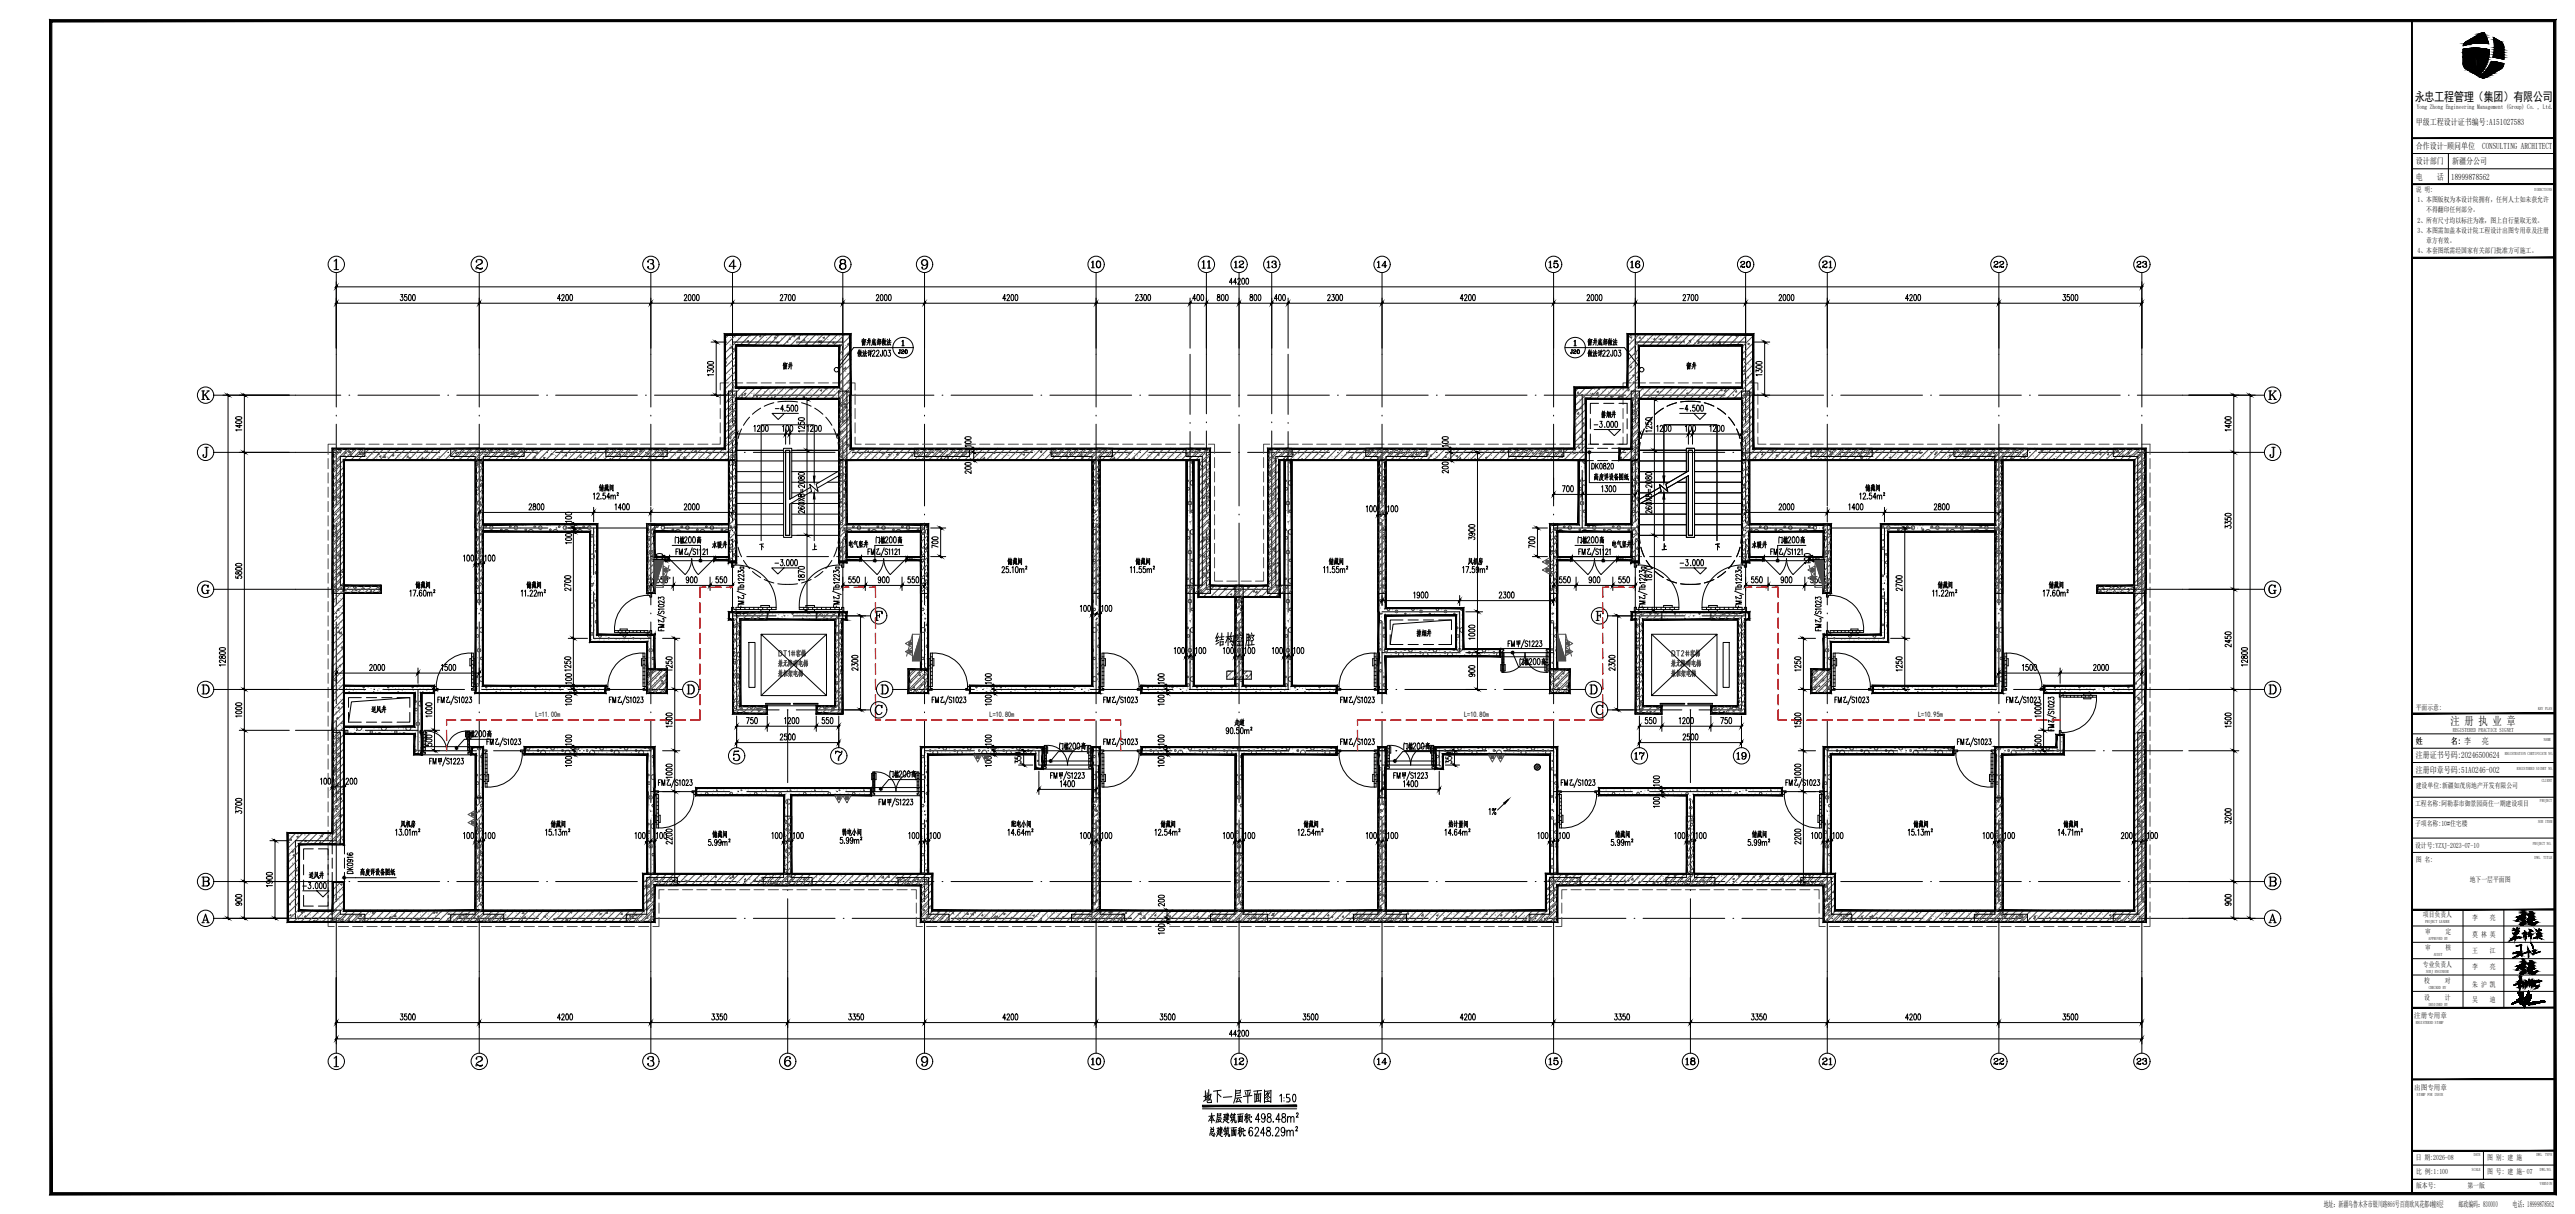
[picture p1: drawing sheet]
<svg xmlns="http://www.w3.org/2000/svg" width="1261mm" height="594mm" viewBox="0 0 1261 594" stroke-linecap="round" stroke-linejoin="round" font-family="sans-serif">
<defs><g id="words">
<text font-size="6" x="1182" y="49">永忠工程管理（集团）有限公司</text>
<text font-size="5.7" x="1200" y="355">注 册 执 业 章</text>
<g font-size="4.3">
<text x="1183" y="61">甲级工程设计证书编号:A151027583</text>
<text x="1183" y="73">合作设计-顾问单位</text>
<text x="1215" y="73">CONSULTING ARCHITECT</text>
<text x="1183" y="80">设计部门</text>
<text x="1201" y="80">新疆分公司</text>
<text x="1183" y="88">电</text>
<text x="1193" y="88">话</text>
<text x="1200" y="88">18999878562</text>
<text x="1183" y="364">姓</text>
<text x="1200" y="364">名: 李</text>
<text x="1215" y="364">亮</text>
<text x="1183" y="371">注册证书号码:20246500624</text>
<text x="1183" y="378">注册印章号码:51A0246-002</text>
</g>
<g font-size="4">
<text x="1138" y="591">地址：新疆乌鲁木齐市银川路866号百商欧风花都4幢8层</text>
<text x="1204" y="591">邮政编码：830000</text>
<text x="1230" y="591">电话：18999878562</text>
</g>
<g font-size="3.8">
<text x="262" y="351">L=11.00m</text>
<text x="485" y="351">L=10.80m</text>
<text x="717" y="351">L=10.80m</text>
<text x="939" y="351">L=10.95m</text>
</g>
<g font-size="3.6">
<text x="1183" y="94">说 明:</text>
<text x="1184" y="99">1、本图版权为本设计院拥有，任何人士如未获允许</text>
<text x="1188" y="104">不得翻印任何部分。</text>
<text x="1184" y="109">2、所有尺寸均以标注为准，图上自行量取无效。</text>
<text x="1184" y="114">3、本图需加盖本设计院工程设计出图专用章及注册</text>
<text x="1188" y="119">章方有效。</text>
<text x="1184" y="124">4、本套图纸需经国家有关部门批准方可施工。</text>
<text x="1183" y="347">平面示意:</text>
<text x="1183" y="386">建设单位:新疆如茂房地产开发有限公司</text>
<text x="1183" y="394">工程名称:阿勒泰市御景园商住一期建设项目</text>
<text x="1183" y="404">子项名称:10#住宅楼</text>
<text x="1183" y="415">设计号:YZXJ-2023-07-10</text>
<text x="1183" y="422">图 名:</text>
<text x="1209" y="432">地下一层平面图</text>
<text x="1186" y="449">项目负责人</text>
<text x="1211" y="450">李</text>
<text x="1219" y="450">亮</text>
<text x="1187" y="457">审</text>
<text x="1197" y="457">定</text>
<text x="1211" y="458">莫 林 英</text>
<text x="1187" y="465">审</text>
<text x="1197" y="465">核</text>
<text x="1211" y="466">王</text>
<text x="1219" y="466">江</text>
<text x="1186" y="473">专业负责人</text>
<text x="1211" y="474">李</text>
<text x="1219" y="474">亮</text>
<text x="1187" y="481">校</text>
<text x="1197" y="481">对</text>
<text x="1211" y="483">朱 沪 凯</text>
<text x="1187" y="490">设</text>
<text x="1197" y="490">计</text>
<text x="1211" y="490">吴</text>
<text x="1219" y="490">迪</text>
<text x="1182" y="498">注册专用章</text>
<text x="1182" y="533">出图专用章</text>
<text x="1183" y="567">日 期:2026-08</text>
<text x="1218" y="567">图 别: 建 施</text>
<text x="1183" y="575">比 例:1:100</text>
<text x="1218" y="575">图 号: 建 施- 07</text>
<text x="1183" y="582">版本号:</text>
<text x="1208" y="582">第一版</text>
</g>
<text font-size="3.2" x="1183" y="54">Yong Zhong Engineering Management (Group) Co. , Ltd.</text>
<text font-size="2.9" x="1201" y="358">REGISTERED PRACTICE SIGNET</text>
<g font-size="2.1">
<text x="1241" y="93">DIRECTIONS</text>
<text x="1243" y="347">KEY PLAN</text>
<text x="1246" y="363">NAME</text>
<text x="1226" y="370">REGISTRATION CERTIFICATE NO.</text>
<text x="1232" y="377">REGISTERED SIGNET NO.</text>
<text x="1245" y="383">CLIENT</text>
<text x="1244" y="393">PROJECT</text>
<text x="1243" y="403">SUB ITEM</text>
<text x="1240" y="414">PROJECT NO.</text>
<text x="1241" y="420">DWG. TITLE</text>
<text x="1187" y="452">PROJECT LEADER</text>
<text x="1189" y="460">APPROVED BY</text>
<text x="1192" y="468">AUDIT</text>
<text x="1188" y="476">SUBJ ENGINEER</text>
<text x="1189" y="484">CHECKED BY</text>
<text x="1189" y="492">DESIGNED BY</text>
<text x="1183" y="501">REGISTERED STAMP</text>
<text x="1183" y="536">STAMP FOR ISSUE</text>
<text x="1211" y="566">DATE</text>
<text x="1242" y="566">DWG. TYPE</text>
<text x="1210" y="573">SCALE</text>
<text x="1244" y="573">DWG.NO.</text>
<text x="1244" y="580">VERSION</text>
</g>
</g></defs>
<!-- layer: DOTE -->
<g fill="none" stroke="#000" stroke-width=".49">
<path d="M165 173v26M235 173v26M319 173v26M359 169v38M359 167h22M385 167h1M390 167h23M413 169v38M453 173v26M537 173v26M583 173v30M591 173v29"/>
<path d="M607 173v26M623 173v29M631 173v30M677 173v26M761 173v26M801 167h23M801 169v38M828 167h.1M832 167h23M855 169v38M895 173v26M979 173v26"/>
<path d="M1049 173v26M145 193h22M171 193h.1M175 193h40M219 193h1M224 193h40M268 193h.1M272 193h40M316 193h.1M320 193h40M364 193h1M369 193h40"/>
<path d="M413 193h.1M417 193h40M461 193h1M466 193h40M510 193h.1M514 193h40M558 193h.1M563 193h39M606 193h1M611 193h40M655 193h.1M659 193h40"/>
<path d="M703 193h1M708 193h40M752 193h.1M756 193h40M775 193v29M800 193h1M805 193h40M849 193h.1M853 193h40M897 193h.1M901 193h40M945 193h1"/>
<path d="M950 193h40M994 193h.1M998 193h40M1042 193h1M1047 193h22M165 203v1M165 208v40M235 203v1M235 208v40M319 203v1M319 208v40M359 211h.1"/>
<path d="M359 215v40M413 211h.1M413 215v40M453 203v1M453 208v40M537 203v1M537 208v40M583 207h.1M583 211v40M591 206v1M591 211v40M607 203v1"/>
<path d="M607 208v40M623 206v1M623 211v40M631 207h.1M631 211v40M677 203v1M677 208v40M761 203v1M761 208v40M801 211h.1M801 215v40M855 211h.1"/>
<path d="M855 215v40M895 203v1M895 208v40M979 203v1M979 208v40M1049 203v1M1049 208v40M145 221h22M171 221h.1M175 221h40M219 221h1M224 221h40"/>
<path d="M268 221h.1M272 221h40M316 221h.1M320 221h40M364 221h1M369 221h40M413 221h.1M417 221h40M461 221h1M466 221h40M510 221h.1M514 221h40"/>
<path d="M558 221h.1M563 221h39M606 221h1M611 221h40M655 221h.1M659 221h40M703 221h1M708 221h40M752 221h.1M756 221h40M775 226h.1M775 230v28"/>
<path d="M800 221h1M805 221h40M849 221h.1M853 221h40M897 221h.1M901 221h40M945 221h1M950 221h40M994 221h.1M998 221h40M1042 221h1M1047 221h22"/>
<path d="M165 252h.1M165 256v40M235 258h33M235 252h.1M235 256v40M272 258h1M277 258h40M291 258v23M319 252h.1M319 256v40M321 258h.1M325 258h34"/>
<path d="M359 259v1M413 259v1M413 258h40M453 252h.1M453 256v40M537 252h.1M537 256v40M583 255v1M583 260v40M591 259v29h32v-29M591 255h.1M607 252h.1"/>
<path d="M607 256v40M623 255h.1M631 255v1M631 260v40M677 252h.1M677 256v40M761 258h40M761 252h.1M761 256v40M801 259v1M855 258h33M855 259v1"/>
<path d="M892 258h1M895 252h.1M895 256v40M897 258h40M923 258v23M941 258h.1M945 258h34M979 252h.1M979 256v40M1049 252h.1M1049 256v40M319 272h38"/>
<path d="M359 264v37h21M361 272h1M366 272h40M410 272h.1M413 264v37M414 272h39M761 272h40M801 264v37M803 272h1M808 272h40M852 272h.1M855 264v37h-22"/>
<path d="M856 272h39M145 288h42M165 300h.1M235 300h.1M291 285v1M291 290v22h28M319 300h.1M453 300h.1M537 300h.1M607 300h.1M677 300h.1M677 299h38v20"/>
<path d="M761 300h.1M895 300h.1M923 290v22h-28M923 285v1M979 300h.1M1027 288h42M1049 300h.1M165 304v40M235 304v40M319 304v40M361 301v46h20M384 301h.1"/>
<path d="M388 301h22M411 301v46h-21M453 304v40M537 304v40M583 304h.1M583 308v29M607 304v40M631 304h.1M631 308v29M677 304v40M677 319h37M719 319h.1"/>
<path d="M723 319h38M761 304v40M803 301v46h21M804 301h21M829 301h.1M853 301v46h-21M895 304v40M979 304v40M1049 304v40M145 337h34M183 337h.1M187 337h40"/>
<path d="M205 337v30h28M231 337h1M236 337h40M280 337h.1M284 337h35M453 337h24M481 337h.1M485 337h40M529 337h1M534 337h40M578 337h.1M582 337h49"/>
<path d="M635 337h1M640 337h39M684 337h.1M688 337h40M732 337h.1M736 337h25M895 337h34M933 337h1M938 337h40M982 337h.1M986 337h40M1009 337v30"/>
<path d="M1030 337h.1M1034 337h35M145 357h25M165 348v1M165 353v40M174 357h1M179 357h26M235 348v1M235 353v40M319 348v1M319 353v40M385 347h1"/>
<path d="M386 347v36M453 348v1M453 353v40M537 348v1M537 353v40M607 348v1M607 353v40M677 348v1M677 353v40M761 348v1M761 353v40M828 347h.1"/>
<path d="M828 347v36M895 348v1M895 353v40M979 348v1M979 353v40M1049 348v1M1049 353v40M237 367h1M242 367h40M286 367h.1M290 367h29M453 367h24"/>
<path d="M481 367h.1M485 367h40M509 367v7h28M529 367h1M534 367h40M578 367h.1M582 367h49M635 367h1M640 367h39M684 367h.1M688 367h40M705 367v7h-28"/>
<path d="M732 367h.1M736 367h25M895 367h34M933 367h1M938 367h40M982 367h.1M986 367h40M1030 367h.1M1034 367h35M165 397h.1M235 397h.1M319 397h.1"/>
<path d="M319 387h38M361 387h1M366 387h40M386 387h.1M386 391v40M410 387h.1M414 387h39M453 397h.1M537 397h.1M607 397h.1M677 397h.1M761 387h38"/>
<path d="M761 397h.1M803 387h1M808 387h40M828 387h.1M828 391v40M852 387h.1M856 387h39M895 397h.1M979 397h.1M1049 397h.1M165 401v40M165 411h-20v38h22"/>
<path d="M235 401v40M319 401v40M453 401v40M537 401v40M607 401v40M677 401v40M761 401v40M895 401v40M979 401v40M1049 401v40M145 431h22M171 431h.1"/>
<path d="M175 431h40M219 431h1M224 431h40M268 431h.1M272 431h40M316 431h.1M320 431h40M364 431h1M369 431h40M386 435v1M386 440v35M413 431h.1"/>
<path d="M417 431h40M461 431h1M466 431h40M510 431h.1M514 431h40M558 431h.1M563 431h39M606 431h1M611 431h40M655 431h.1M659 431h40M703 431h1"/>
<path d="M708 431h40M752 431h.1M756 431h40M800 431h1M805 431h40M828 435v1M828 440v35M849 431h.1M853 431h40M897 431h.1M901 431h40M945 431h1"/>
<path d="M950 431h40M994 431h.1M998 431h40M1042 431h1M1047 431h22M165 445v1M165 450v25M171 449h.1M175 449h40M219 449h1M224 449h40M235 445v1"/>
<path d="M235 450v25M268 449h.1M272 449h40M316 449h.1M319 445v1M319 450v25M320 449h40M364 449h1M369 449h40M413 449h.1M417 449h40M453 445v1"/>
<path d="M453 450v25M461 449h1M466 449h40M510 449h.1M514 449h40M537 445v1M537 450v25M558 449h.1M563 449h39M606 449h1M607 445v1M607 450v25"/>
<path d="M611 449h40M655 449h.1M659 449h40M677 445v1M677 450v25M703 449h1M708 449h40M752 449h.1M756 449h40M761 445v1M761 450v25M800 449h1"/>
<path d="M805 449h40M849 449h.1M853 449h40M895 445v1M895 450v25M897 449h.1M901 449h40M945 449h1M950 449h40M979 445v1M979 450v25M994 449h.1"/>
<path d="M998 449h40M1042 449h1M1047 449h22M1049 445v1M1049 450v25"/>
</g>
<!-- layer: PUB_TITLE -->
<g fill="#000" stroke="#000" stroke-width=".49">
<path d="M1181 67h70zM1181 68l70-1z"/>
<path d="M1181 90h70zM1181 90h70z"/>
<path d="M1181 126h70zM1181 126h70z"/>
<path d="M1181 349h70zM1181 349h70z"/>
<path d="M1181 445h70zM1181 445h70z"/>
<path d="M1181 493h70zM1181 493h70z"/>
<path d="M1181 528h70zM1181 528h70z"/>
<path d="M1181 563h70zM1181 563h70z"/>
<path d="M24 585l1226-1h-1225zM24 585l1226-1 1 1zM1250 11v573l1 1zM1250 11l1-1v575zM25 11h1225l1-1zM24 10h1227l-1226 1zM24 10l1 574v-573zM24 10l1 574-1 1z"/>
<path d="M1181 10v574zM1181 10v574z"/>
</g>
<g fill="none" stroke="#000" stroke-width=".49">
<path d="M1181 75h70M1181 68h70M1199 75v15M1181 90h70M1181 83h70M1181 349h70M1181 359h70M1181 366h70M1181 373h70M1181 390h70M1181 380h70M1181 400h70"/>
<path d="M1181 417h70M1181 410h70M1181 453h70M1206 445v48M1226 445v48M1181 461h70M1181 469h70M1181 477h70M1181 485h70M1181 577h70zM1181 570h70M1216 563v14"/>
<path d="M1181 584h70"/>
</g>
<!-- layer: 0 -->
<g fill="#000" stroke="#000" stroke-width=".49">
<path d="M1215 16h1zM1207 34h1zM1206 22h2zM1211 24h2zM1212 33h1zM1213 37h1h-1zM1213 33h1zM1216 33h1zM1220 30h1zM1223 28l3 1zM1240 480h-1zM1235 481v1z"/>
<path d="M1215 16h1zM1215 16h1z"/>
<path d="M1215 16l2 1zM1214 17h3z"/>
<path d="M1214 17h3zM1213 17h1h3z"/>
<path d="M1213 17l4 1v-1zM1212 18l1-1 4 1z"/>
<path d="M1212 18l6 1-1-1zM1210 19l2-1 6 1z"/>
<path d="M1210 19l8 1v-1zM1208 20l2-1 8 1z"/>
<path d="M1221 18l2 2zM1221 18l2 2h-2z"/>
<path d="M1221 20h3h-1zM1221 20h3h-3z"/>
<path d="M1206 22h2zM1206 22h2z"/>
<path d="M1207 33h2zM1207 33l1 1z"/>
<path d="M1206 22h3zM1206 22h2z"/>
<path d="M1206 28l3 3v-3zM1206 28l3 3h-3z"/>
<path d="M1206 31h3zM1206 31h3h-3z"/>
<path d="M1206 31l3 1v-1zM1206 31l3 1h-3z"/>
<path d="M1206 32h3zM1206 32h3h-3z"/>
<path d="M1206 32l3 1v-1zM1206 32l3 1z"/>
<path d="M1207 33h2zM1207 33h2z"/>
<path d="M1207 33h2zM1207 33h2z"/>
<path d="M1207 33h2zM1207 33h2z"/>
<path d="M1206 28h3zM1206 28h3z"/>
<path d="M1206 28h4zM1206 28h3z"/>
<path d="M1207 21h3zM1207 21l2 1z"/>
<path d="M1206 26l4 2v-2zM1206 26l4 2h-4z"/>
<path d="M1210 28v5v-5zM1210 28v5z"/>
<path d="M1207 21h4zM1207 21h3z"/>
<path d="M1206 26h5zM1206 26h4z"/>
<path d="M1207 21h5zM1207 21h4z"/>
<path d="M1211 28h1zM1211 28h1z"/>
<path d="M1211 28l1 4v-4zM1211 28l1 4h-1z"/>
<path d="M1211 32h1zM1211 32v1z"/>
<path d="M1206 25h6zM1206 25l5 1z"/>
<path d="M1211 26l1 1v-1zM1211 26l1 1h-1z"/>
<path d="M1211 27h3zM1211 27h3h-3z"/>
<path d="M1212 26h2zM1211 26h1h2z"/>
<path d="M1212 33l4 1zM1209 34l3-1 4 1z"/>
<path d="M1211 24h3zM1210 24h4z"/>
<path d="M1213 28h1zM1213 28h1z"/>
<path d="M1213 28l1 1zM1213 28l1 1z"/>
<path d="M1207 21h7zM1207 21h5z"/>
<path d="M1210 24h4zM1209 24h5z"/>
<path d="M1211 26h3zM1211 26h3z"/>
<path d="M1211 27l3 1zM1211 27l3 1z"/>
<path d="M1212 28h2zM1212 28h2z"/>
<path d="M1213 28h1zM1213 28h1z"/>
<path d="M1213 29l1 4v-4zM1213 29l1 4h-1z"/>
<path d="M1212 36h2zM1212 36l2 1z"/>
<path d="M1212 26h3zM1212 26h3z"/>
<path d="M1209 24h7zM1208 24h8z"/>
<path d="M1215 29v1zM1215 29v1z"/>
<path d="M1211 36h3h1zM1211 36h3h-2z"/>
<path d="M1215 30v3v-3zM1215 30v3z"/>
<path d="M1209 35l6 1 1-1zM1209 35l6 1h-4z"/>
<path d="M1208 24h8zM1208 24h8z"/>
<path d="M1208 34l8 1v-1zM1208 34l8 1h-7z"/>
<path d="M1208 24h9zM1207 24h10z"/>
<path d="M1209 34h7zM1208 34h8z"/>
<path d="M1215 38h2zM1215 38h1z"/>
<path d="M1216 32l1 1v-1zM1216 32l1 1h-1z"/>
<path d="M1207 24h11zM1206 24h12z"/>
<path d="M1215 38h2zM1215 38h2z"/>
<path d="M1216 31l1 1 1-1zM1216 31l1 1h-1z"/>
<path d="M1214 38h4zM1214 38h3z"/>
<path d="M1206 24h13zM1206 24h13z"/>
<path d="M1214 38h4zM1214 38h4z"/>
<path d="M1216 30l2 1v-1zM1216 30l2 1h-2z"/>
<path d="M1208 20h10zM1208 20h10z"/>
<path d="M1208 20l10 1zM1207 21h11z"/>
<path d="M1216 29l2 1v-1zM1216 29l2 1h-2z"/>
<path d="M1207 21h11zM1207 21h11z"/>
<path d="M1215 29h3zM1215 29h3z"/>
<path d="M1215 29h3zM1215 29h3z"/>
<path d="M1207 21h11zM1207 21h11z"/>
<path d="M1214 21h4zM1214 21h4z"/>
<path d="M1215 21h3zM1215 21h3z"/>
<path d="M1217 21h1zM1217 21h1z"/>
<path d="M1215 28l3 1 1-1zM1215 28l3 1h-3z"/>
<path d="M1215 27l4 1v-1zM1215 27l4 1h-4z"/>
<path d="M1214 27h5zM1214 27h5z"/>
<path d="M1215 26h4zM1215 26h4z"/>
<path d="M1213 26h6zM1213 26l6 1z"/>
<path d="M1215 26h4zM1215 26h4h-4z"/>
<path d="M1206 24l13 1v-1zM1206 24l13 1h-13z"/>
<path d="M1212 25l7 1zM1212 25l7 1z"/>
<path d="M1213 26h6zM1213 26h6z"/>
<path d="M1215 37l3 1 1-1zM1214 38l1-1 3 1z"/>
<path d="M1216 36l3 1 2-1zM1215 37l1-1 3 1z"/>
<path d="M1220 30h3zM1220 30h3z"/>
<path d="M1217 35l4 1 1-1zM1217 35l4 1h-5z"/>
<path d="M1220 30l4 1zM1220 30l4 1z"/>
<path d="M1223 28l3 1zM1225 29h1z"/>
<path d="M1217 34l5 1 2-1zM1217 34l5 1h-5z"/>
<path d="M1221 20l4 1zM1221 20l4 1z"/>
<path d="M1218 34h6zM1218 34h6z"/>
<path d="M1220 31h6zM1220 31h6z"/>
<path d="M1221 21h4zM1221 21h4z"/>
<path d="M1218 34h7zM1218 34h6h-6z"/>
<path d="M1221 21h4zM1221 21h4z"/>
<path d="M1221 21h4zM1221 21h4z"/>
<path d="M1218 33h7zM1218 33l7 1h-7z"/>
<path d="M1218 33h7zM1218 33h7z"/>
<path d="M1221 21l5 1-1-1zM1221 21l5 1h-5z"/>
<path d="M1218 33h7zM1218 33h7h-7z"/>
<path d="M1221 22h5zM1221 22h5z"/>
<path d="M1221 22h5zM1221 22h5z"/>
<path d="M1219 32h7zM1219 32h7z"/>
<path d="M1219 32l6 1 1-1zM1219 32l6 1h-7z"/>
<path d="M1221 22l5 1v-1zM1221 22l5 1h-5z"/>
<path d="M1219 32h7zM1219 32h7h-7z"/>
<path d="M1221 23h5zM1221 23h5z"/>
<path d="M1221 23h5zM1221 23h5z"/>
<path d="M1219 31h7zM1219 31h7z"/>
<path d="M1219 31l7 1v-1zM1219 31l7 1h-7z"/>
<path d="M1221 23l5 1v-1zM1221 23l5 1h-5z"/>
<path d="M1221 24l5 2v-2zM1221 24l5 2h-5z"/>
<path d="M1221 26l5 1v-1zM1221 26l5 1h-5z"/>
<path d="M1221 27l5 1v-1zM1221 27l5 1h-5z"/>
<path d="M1221 28h5zM1221 28h5z"/>
<path d="M1222 28h4zM1222 28h4z"/>
<path d="M1230 455l4-1zM1230 455l4-1z"/>
<path d="M1231 454l1 1zM1230 454l2 1z"/>
<path d="M1230 457h1zM1230 457h1zM1231 457v1zM1231 457v1z"/>
<path d="M1231 457l2-1zM1231 457l2-1zM1233 456v1z"/>
<path d="M1232 458v1zM1232 458v1zM1232 459v1zM1232 459v1z"/>
<path d="M1233 454l-1 2zM1233 454l-1 2zM1232 456v-1zM1232 456v-1zM1232 456l1-1zM1233 455v1z"/>
<path d="M1232 457h1zM1232 457l-2 3zM1229 460l3-3zM1229 460h1zM1229 460h1zM1230 460l1-1zM1230 460l1-1zM1231 459h2zM1231 459h2zM1233 459h1zM1233 459h1zM1234 459h1zM1234 459h1z"/>
<path d="M1235 457l2-1zM1235 457l2-1z"/>
<path d="M1236 455l1 3zM1236 455l1 3zM1237 458v1zM1237 458v1zM1237 459v1zM1237 459v1z"/>
<path d="M1236 457h1zM1236 457h1z"/>
<path d="M1238 456h1zM1238 457l2-1zM1239 455l1 1zM1239 455l1 1zM1239 455v2zM1239 455v2zM1239 457v1zM1239 457v1zM1239 458v1zM1239 458v1z"/>
<path d="M1238 457v1zM1238 457v1zM1238 457l1 1zM1238 458h1z"/>
<path d="M1239 457h1zM1239 458l1-1z"/>
<path d="M1241 459l4-1zM1241 459l4-1z"/>
<path d="M1242 455h2zM1242 456l2-1z"/>
<path d="M1242 455l1 1zM1242 455l1 1z"/>
<path d="M1242 457v1zM1242 457v1z"/>
<path d="M1243 457v-1zM1243 456v1zM1243 456h1zM1243 457l1-1zM1244 456v1zM1243 457h1zM1244 457v1zM1244 457v1zM1242 459l1-1zM1242 458h1zM1241 459l1-1zM1241 459l1-1z"/>
<path d="M1243 457l-1 2zM1243 457l-1 2z"/>
<path d="M1243 455v1zM1243 455v1z"/>
<path d="M1244 459h1zM1244 459h1z"/>
<path d="M1234 479l-1 1zM1234 479l-1 1zM1233 480v1zM1233 481h1zM1233 481h1zM1234 481v-1zM1234 481v-1zM1234 480h1zM1234 481l1-1z"/>
<path d="M1234 479v1zM1234 479v1zM1234 478v1zM1234 478v1zM1234 478l1 1zM1234 478l1 1zM1234 479l1 1zM1234 479l1 1zM1234 480v1zM1234 480v1z"/>
<path d="M1236 480h1zM1236 480h1z"/>
<path d="M1231 482l5-1zM1231 482l5-1z"/>
<path d="M1234 483l1-1zM1235 482l-1 1zM1235 481v1zM1235 481v1z"/>
<path d="M1234 481v1zM1234 481l-1 1zM1233 482v1zM1233 482v1zM1233 483h1zM1233 483h1z"/>
<path d="M1231 482l3-1zM1231 482l3-1z"/>
<path d="M1234 481v4zM1234 481v4z"/>
<path d="M1235 480v1zM1235 480v1zM1235 481h1zM1235 481h1z"/>
<path d="M1235 482v1zM1235 482v1z"/>
<path d="M1235 481l1 1zM1235 482h1z"/>
<path d="M1236 481l2-1zM1236 481l2-1zM1238 480h2zM1238 480h2zM1240 480h1zM1240 480h1zM1241 480h2zM1241 480h2zM1243 480h2zM1243 480h2z"/>
<path d="M1237 482v1zM1237 482v1zM1238 481v1zM1238 481v1zM1238 480v1zM1238 480v1zM1238 480h1z"/>
<path d="M1237 481v1zM1237 481v1zM1237 482v1zM1237 482v1z"/>
<path d="M1237 481h-1zM1236 481h1zM1236 481v1zM1236 482v-1zM1236 482l-1 1zM1236 482l-1 1z"/>
<path d="M1239 482h1zM1240 482v1zM1240 482v1z"/>
<path d="M1239 481v1zM1239 481v1z"/>
<path d="M1239 480v1zM1239 480v1zM1239 481v1zM1239 481v1z"/>
<path d="M1240 481v1zM1240 481v1z"/>
<path d="M1240 481v-1zM1240 480v1zM1240 480l1 1zM1240 481h1zM1240 481v1zM1240 481v1z"/>
<path d="M1240 481h1zM1241 481v1zM1241 481v1zM1241 482v1zM1241 483l1-1zM1241 483h1zM1242 482h1zM1242 483h1z"/>
<path d="M1243 482l-1 2zM1243 482l-1 2zM1241 484h1zM1241 484l1-1z"/>
<path d="M1243 481l1-1zM1243 481l1-1zM1241 481h2zM1242 481h1zM1241 481h1zM1241 480l1 1zM1240 481l1-1zM1240 480h1zM1239 481l1-1zM1239 481l1-1zM1238 481h1zM1238 481h1zM1236 481h2zM1236 481h2z"/>
<circle cx="753" cy="375" r="0"/>
<circle cx="1233" cy="486" r="0"/>
<circle cx="1234" cy="489" r="0"/>
<circle cx="1236" cy="493" r="0"/>
<circle cx="1238" cy="488" r="0"/>
<circle cx="1239" cy="492" r="0"/>
<circle cx="1241" cy="484" r="0"/>
</g>
<g fill="none" stroke="#000" stroke-width=".49">
<path d="M1206 24h6h7l-1 5-2 5v-1v-4h-1v4v-6l-3-1v1h2v6h-1v-5l1 1v-1h-2v4l-1 1v-7h1h3l-3-1-2 1v7v-5h-1v5h-2l-1-2zM1208 20l-2 2 6-1h7l-1-2a2.7 2.7 0 0 0-3-3l-7 4M1208 34l4-1 4 1-3 3zM1224 20l-3-2v5v5l5 1v-6M1224 20l2 2v1M1226 31l-1 3-7 4h-2h-2M1226 31l-6-1-3 4-3 3M783 197h-4v5M785 197h5M793 197h4v5M779 212v5h4M779 205v5"/>
<path d="M785 217h5M797 212v5h-4M797 205v5M681 311v4h6M687 303h-6v5M689 315h5M689 303h5M697 315h5M697 303h5M704 303h7v5M711 303l-29 2-1 10M711 311v4h-7"/>
<path d="M171 349v4h6M177 341h-6v5M179 341h5M179 353h5M187 341h5M187 353h5M194 341h7M201 349v4h-7M201 346v-5l-29 2-1 10M753 374l-2 1M753 374l-2 2M754 374l-2 2"/>
<path d="M754 375l-2 2M754 376l-1 1M153 415h-4v6M156 415h5v6M149 423v5M149 431v5M149 438v5h4M161 438v5h-5M161 423v5M161 431v5M1230 491h.1M1230 491v1"/>
<path d="M1231 491l-1 1M1231 491h.1M1231 491h1M1232 491h.1M1232 490l-2 1M1232 491l3-4zM1232 491l3-4-3 4M1232 490l-1 1M1232 490v1M1232 490h.1M1232 489v1M1232 489h.1"/>
<path d="M1232 490l1-1v1M1232 490h1M1233 490l-2 1M1233 490l-3 1M1233 490l2-3-4 4M1233 490h.1M1233 489l-1 1M1233 486h.1M1233 489v1M1233 486l1 1M1233 486l1 1v-1M1234 486h.1"/>
<path d="M1233 487h.1M1233 489l-1 2M1233 489l-2 2M1234 486h-1M1234 487l1-1zM1234 490l1-2-2 2M1234 487h.1M1234 487v1M1234 488v-1v1M1234 486l-1 1M1234 488h.1M1234 490h-1"/>
<path d="M1234 487h-1M1234 487v-1zM1234 488l-2 1M1234 489h.1M1234 489l-1 1M1234 490l-4 2M1234 490h.1M1234 489l1-1-1 2M1234 490v1l1-1M1234 489l-2 1M1234 491h.1M1234 490v1v-1"/>
<path d="M1234 490v1M1234 488l-1 1M1234 486v1M1234 489l-2 2v-1M1234 486v1zM1234 491l1 1M1234 486v1v-1M1234 491h1M1235 486l-1 1zM1235 491h-1M1235 486l-1 1 1-1M1235 486l-1 1"/>
<path d="M1235 490l-1 1M1235 492h.1M1235 486h-1M1235 489h.1M1235 488h.1M1235 486h.1M1235 491h1M1235 491h.1M1235 491v1M1235 490h.1M1235 487l-2 3M1235 489l-1 1"/>
<path d="M1235 487l-3 4zM1235 487l-1 1M1235 487h.1M1235 487l-3 4M1235 486v1M1235 489v1v-1M1235 487l-1 2M1235 487l-4 4M1235 487l-3 3M1235 488l-1 2 1-2-1 1M1235 488l-2 2 1-1M1235 486l-1 2"/>
<path d="M1235 490l1 1M1235 487v1M1235 488l-1 2M1235 490h1M1236 491l-1 1M1236 490h.1M1236 490h-1M1236 488l-3 1M1236 488h.1M1236 488l-2 2M1236 488l-1 1M1236 491h-1"/>
<path d="M1236 488l-2 2 1-1M1236 489h-1M1236 488v1M1236 491h.1M1236 490v1M1236 492h-1M1236 492h.1M1236 493h.1M1236 492v1M1236 489l-2 1M1236 489h.1M1236 491v1v-1"/>
<path d="M1236 491h2h-2M1236 491v1M1236 491l9-1-6 2M1236 490l1 1M1236 491h1M1237 489h-1M1237 490h-1M1237 490h.1M1237 489h.1M1237 490l1 1M1237 491l-1 1M1237 489l-1 1"/>
<path d="M1237 490v1M1237 488l-1 1M1237 491h-1M1237 491h.1M1237 488h-1M1237 488v1M1237 488h.1M1237 490l1-1-1 1M1237 489v1M1237 487h.1M1237 487l-1 1M1237 490h1"/>
<path d="M1237 489h1M1238 490h.1M1238 488h-1M1238 490h-1M1238 487v-1l-1 1M1238 491h-2M1238 488h.1M1238 491h-1M1238 487h-1M1238 487h.1M1238 489h.1M1238 489l-1 1"/>
<path d="M1238 486v1M1238 486l-1 1M1238 487l-2 2M1238 487v1M1238 486h.1M1238 485l-1 2M1238 487l-2 2 2-2M1238 491h.1M1238 485h.1M1238 492h.1M1238 488v1M1238 489v1"/>
<path d="M1238 485v1v-1M1238 489v1v-1M1238 487l-1 1M1238 485v1M1238 489h1l-1 1M1238 486l-1 1 1-1M1238 492h1M1239 491h.1M1239 487h-1M1239 491h-1M1239 489h-1M1239 492h.1"/>
<path d="M1239 492h-1M1239 487l-1 1M1239 487h.1M1239 489h.1M1239 489v-1l-1 2M1239 489l-1 1M1239 488v1M1239 488h.1M1239 487v1M1240 491h.1M1239 491v1M1239 487l-1 3"/>
<path d="M1239 491h1M1240 491h-1M1240 491l-1 1M1240 490v1M1241 490l-1 1M1241 491v-1v1M1241 490v1M1241 491h-1M1241 491h.1M1241 490v1l1-1M1242 490l-1 1M1242 491h-1"/>
<path d="M1242 491h.1M1242 490v1M1243 491h-1M1243 490h-1M1243 490h.1M1243 491h.1M1243 491l1-1-2 1h1M1243 490v1M1243 491l1-1zM1244 490h-1M1244 490l-1 1M1244 490l-1 1 1-1"/>
<path d="M1244 490h.1M1244 490h1zM1245 490l-1 1M1245 490l-1 1v-1M1245 490h-1h1M1245 490h-1M1245 490h.1M1245 490h-1zM1245 490h1h-1M1246 490l-7 2M1246 490h-1M1246 490h.1"/>
<path d="M1246 490h-1zM1246 490h-1h1M1246 490l-8 1"/>
<circle cx="753" cy="375" r="1.5"/>
</g>
<g fill="#000" stroke="#000" stroke-width=".49">
<path d="M1230 469l4-2zM1230 469l4-2zM1234 467l3-1zM1234 467l3-1zM1237 466h1zM1237 466h1zM1238 465l1 1zM1238 464l1 2zM1238 464v4zM1238 464v4z"/>
<path d="M1230 466h2zM1231 467l1-1zM1232 466h1zM1232 466h1zM1233 466h1zM1233 466h1zM1234 466h1zM1234 466h1zM1234 466v1zM1234 466v1zM1234 467l-1 1zM1234 467l-1 1zM1230 469l3-1zM1230 469l3-2z"/>
<path d="M1232 463l3-1zM1232 463l3-1z"/>
<path d="M1234 463l1-1zM1234 463l1 5zM1234 463l1 5zM1233 467l2 1zM1233 467h1zM1232 467h1zM1232 466l1 1zM1231 467l1-1zM1231 466h1z"/>
<path d="M1239 461l1 2zM1239 461l1 2zM1240 463v1zM1240 463v1z"/>
<path d="M1240 467l4-1zM1240 467l4-1z"/>
<path d="M1240 465h1zM1241 465l-1 1z"/>
<path d="M1241 465l-1 2zM1241 465l-1 2z"/>
</g>
<g fill="none" stroke="#000" stroke-width=".49">
<path d="M1234 449h.1M1235 445l2 3h-2v1h1l-1 1h1v1h1h-1v1l-1 1-1-1 1-2h-1l2-1-1 1-1-1 1-1-3 3 2-2h-2l3-1zM1236 446v1l-1 1zM1236 446h.1M1236 452h.1M1236 447h.1M1238 450h.1M1239 452h.1M1239 446l1 1h-1h1l-1 2 2-1-3 2v1l1-1h2l-2 2 1-1v2l2-2-2 2v-1h-1v-1h-1l1-3h-1l1-1zM1239 449h1zM1239 451h.1M1239 447h.1"/>
<path d="M1239 450h.1M1240 450h.1M1240 453h.1M1240 449h.1M1241 452h.1M1242 452h.1M1234 473h.1M1235 469l2 3h-2v1h1l-1 1h1v1h1h-1v1l-1 1-1-1 1-2h-1l2-1-1 1-1-1 1-1-3 3 2-2h-2l3-2zM1236 470v1l-1 1zM1236 470h.1M1236 476h.1M1236 471h.1"/>
<path d="M1238 474h.1M1239 476h.1M1239 470l1 1h-1h1l-1 2 2-1-3 2v1l2-1h1l-2 2 1-1v2l2-2-2 2v-1h-1v-1h-1l1-3h-1l1-1zM1239 473h1zM1239 474h.1M1239 471h.1M1240 474h.1M1240 477h.1M1240 473h.1M1241 476h.1M1242 476h.1"/>
<circle cx="1235" cy="452" r=".5"/>
<circle cx="1235" cy="476" r=".5"/>
</g>
<g fill="#000" stroke="#000" stroke-width=".49">
<path d="M1232 451h1zM1232 450h1zM1233 449h1zM1233 450h1zM1234 448h1zM1234 452h1zM1235 452h1zM1235 449h1zM1235 450h1zM1234 453h1zM1235 451h1zM1236 448h1z"/>
<path d="M1235 448h1zM1236 451h1zM1236 447h1zM1238 448h2zM1238 451h1zM1239 447h1zM1238 450h1zM1238 448h1zM1238 449h1zM1239 452h1zM1239 451h1zM1239 451v1z"/>
<path d="M1239 446h1zM1239 448h2zM1239 450h2zM1240 450h1zM1239 449h1zM1239 450h1zM1240 453h1zM1240 449h1zM1240 452h1zM1241 452h1zM1232 475h1zM1232 474h1z"/>
<path d="M1233 473h1zM1233 474h1zM1234 472h1zM1234 476h1zM1235 472h1zM1235 476h1zM1235 473h1zM1235 474h1zM1234 477h1zM1235 475h1zM1236 472h1zM1236 475h1z"/>
<path d="M1236 471h1zM1238 473h1zM1238 475h1zM1238 474h1zM1238 472h1zM1239 476h1zM1239 475h1zM1239 475v1zM1239 470h1zM1239 473h2zM1239 474h2zM1239 472h2z"/>
<path d="M1239 471h1zM1240 472h1zM1240 474h1zM1239 473h1zM1240 477h1zM1240 473h1zM1241 476h1z"/>
<path d="M1232 450h1zM1232 450h1z"/>
<path d="M1232 451h1zM1232 451h1z"/>
<path d="M1232 450h1zM1232 450h1z"/>
<path d="M1233 449h1zM1233 449h1z"/>
<path d="M1232 450h1zM1232 450h1zM1232 450h1zM1232 450h1z"/>
<path d="M1233 449h1zM1233 449h1zM1233 449h1zM1233 449h1z"/>
<path d="M1232 450h1zM1232 450h1z"/>
<path d="M1232 450h1zM1232 450h1z"/>
<path d="M1233 449h1zM1233 449h1z"/>
<path d="M1233 449h1zM1233 449h1z"/>
<path d="M1232 449h1zM1232 449h1z"/>
<path d="M1232 449h1zM1232 449h1z"/>
<path d="M1233 449h1zM1233 449h1z"/>
<path d="M1233 449h1zM1233 449h1z"/>
<path d="M1234 448h1zM1234 448h1z"/>
<path d="M1232 449h2zM1232 449h2z"/>
<path d="M1232 449h2zM1232 449h1z"/>
<path d="M1233 449h1zM1233 449h1z"/>
<path d="M1233 449h1zM1233 449h1z"/>
<path d="M1233 450h1zM1233 450h1zM1233 450h1zM1233 450h1z"/>
<path d="M1233 449h1zM1233 449h1z"/>
<path d="M1233 450h1zM1233 450h1z"/>
<path d="M1233 449h1zM1233 449h1z"/>
<path d="M1233 449h1zM1233 449h1z"/>
<path d="M1233 450h1zM1233 450h1z"/>
<path d="M1233 450h1zM1233 450h1z"/>
<path d="M1233 450h1zM1233 450h1z"/>
<path d="M1233 449h1zM1233 449h1z"/>
<path d="M1233 449h1zM1233 449l1 1z"/>
<path d="M1233 449h1zM1233 449h1z"/>
<path d="M1233 449h1zM1233 449h1z"/>
<path d="M1233 449h1zM1233 449h1z"/>
<path d="M1233 449h1zM1233 449h1z"/>
<path d="M1233 449h1zM1233 449h1z"/>
<path d="M1233 449h1zM1233 449h1z"/>
<path d="M1233 449h1zM1233 449h1z"/>
<path d="M1233 449h1zM1233 449h1z"/>
<path d="M1233 449h1zM1233 449h1z"/>
<path d="M1233 449h1zM1233 449h1z"/>
<path d="M1233 449h1zM1233 449h1zM1233 449h1z"/>
<path d="M1233 449h1zM1233 449h1z"/>
<path d="M1234 452h1zM1234 452h1z"/>
<path d="M1234 452h1zM1234 452h1z"/>
<path d="M1234 449h2zM1234 449h2z"/>
<path d="M1234 452h1zM1234 452h1z"/>
<path d="M1233 449h2zM1233 449h1z"/>
<path d="M1234 452h1zM1234 452h1z"/>
<path d="M1233 449h2zM1233 449h2z"/>
<path d="M1233 449h2zM1233 449h2z"/>
<path d="M1234 452h1zM1234 452h1zM1234 452h1z"/>
<path d="M1235 450h1zM1235 450h1z"/>
<path d="M1234 452h1zM1234 452h1z"/>
<path d="M1233 449h2zM1233 449h2z"/>
<path d="M1234 452h1zM1234 452h1z"/>
<path d="M1233 449h2zM1233 449h2z"/>
<path d="M1234 452h1zM1234 452h1z"/>
<path d="M1234 452h1zM1234 452h1z"/>
<path d="M1233 448h2zM1233 449h2z"/>
<path d="M1233 448h2zM1233 448h2z"/>
<path d="M1234 452h1zM1234 452h1z"/>
<path d="M1233 448h2zM1233 448h2z"/>
<path d="M1234 452h1zM1234 452h1z"/>
<path d="M1234 448h1zM1233 448h2z"/>
<path d="M1235 449h1zM1235 449h1z"/>
<path d="M1234 452h1zM1234 452h1z"/>
<path d="M1234 452h1zM1234 452h1z"/>
<path d="M1235 448h1zM1235 448h1z"/>
<path d="M1234 448h1zM1234 448h1z"/>
<path d="M1234 452h1zM1234 452h1z"/>
<path d="M1234 452h1zM1234 452h1z"/>
<path d="M1234 452h1zM1234 452h1z"/>
<path d="M1235 449h1zM1235 449h1z"/>
<path d="M1234 452h1zM1234 452h1z"/>
<path d="M1234 448h1zM1234 448h1z"/>
<path d="M1234 452h1zM1234 452h1z"/>
<path d="M1234 448h1zM1234 448h1z"/>
<path d="M1234 452h1zM1234 452h1zM1234 452h1zM1234 452h1z"/>
<path d="M1234 453h1zM1234 453h1z"/>
<path d="M1235 450h1zM1235 450h1zM1235 450h1zM1235 450h1z"/>
<path d="M1234 452h1zM1234 452h1z"/>
<path d="M1234 452h1zM1234 452h1z"/>
<path d="M1234 452h1zM1234 452h1z"/>
<path d="M1234 452h1zM1234 452h1z"/>
<path d="M1234 449h1zM1234 449h1z"/>
<path d="M1234 452h1zM1234 452h1z"/>
<path d="M1234 452h1zM1234 452h1z"/>
<path d="M1234 453h1zM1234 453h1z"/>
<path d="M1234 449h1zM1234 449h1z"/>
<path d="M1234 449h1zM1234 449h1zM1234 449h1zM1234 449h1z"/>
<path d="M1234 452h1zM1234 452h1z"/>
<path d="M1234 452h1zM1234 452h1z"/>
<path d="M1234 453h1zM1234 453h1z"/>
<path d="M1234 452h1zM1234 452h1z"/>
<path d="M1234 453h1zM1234 453h1z"/>
<path d="M1234 449h1zM1234 449h1zM1234 449h1zM1234 449h1z"/>
<path d="M1234 449h1zM1234 449h1z"/>
<path d="M1234 452h1zM1234 452h1z"/>
<path d="M1235 446h1zM1235 446h1z"/>
<path d="M1234 449h1zM1234 449h1z"/>
<path d="M1235 451h1zM1235 451h1zM1235 451h1zM1235 451h1zM1235 451h1zM1235 451h1z"/>
<path d="M1235 451h1zM1235 451h1z"/>
<path d="M1234 448h1zM1234 448h1z"/>
<path d="M1234 453h1zM1234 453h1z"/>
<path d="M1234 453h1zM1234 453h1zM1234 453h1zM1234 453h1z"/>
<path d="M1234 448h1zM1234 448h1z"/>
<path d="M1234 448h1zM1234 448h1z"/>
<path d="M1234 448h1zM1234 448h1zM1234 448h1zM1234 448h1z"/>
<path d="M1234 448h1zM1234 448h1zM1234 448h1z"/>
<path d="M1234 448h1zM1234 448h1zM1234 448h1z"/>
<path d="M1234 448h1zM1234 448h1z"/>
<path d="M1234 448h1zM1234 448h1zM1234 448h1zM1234 448h1z"/>
<path d="M1235 449h1zM1235 449h1z"/>
<path d="M1234 448h1zM1234 448h1zM1234 448h1z"/>
<path d="M1234 448h1zM1234 448h1z"/>
<path d="M1234 449h1zM1234 449h1z"/>
<path d="M1234 449h1zM1234 449h1z"/>
<path d="M1234 453h1zM1234 453h1z"/>
<path d="M1234 453h1zM1234 453h1z"/>
<path d="M1234 448h1zM1234 448h1z"/>
<path d="M1234 453h1zM1234 453h1z"/>
<path d="M1234 453h1zM1234 453h1z"/>
<path d="M1234 448h1zM1234 448h1z"/>
<path d="M1234 453h1zM1234 453h1zM1234 453h1zM1234 453h1z"/>
<path d="M1235 450h1zM1235 450h1z"/>
<path d="M1235 447h1zM1235 447h1z"/>
<path d="M1235 448h1zM1235 448h1z"/>
<path d="M1234 448h2zM1234 448h1z"/>
<path d="M1234 449h2zM1234 449h1z"/>
<path d="M1234 452h2zM1234 452l1 1z"/>
<path d="M1235 448h1zM1235 448h1z"/>
<path d="M1235 450h1zM1235 450h1z"/>
<path d="M1235 450h1zM1235 450h1z"/>
<path d="M1234 452h2zM1234 452h2zM1234 452h2zM1234 452h2z"/>
<path d="M1235 446h1zM1235 446h1z"/>
<path d="M1235 447h1zM1235 447h1z"/>
<path d="M1234 449h2zM1234 449h2z"/>
<path d="M1235 450h1zM1235 450h1zM1235 450h1zM1235 450h1z"/>
<path d="M1235 450h1zM1235 450h1z"/>
<path d="M1235 450h1zM1235 450h1z"/>
<path d="M1235 450h1zM1235 450h1z"/>
<path d="M1235 447h1zM1235 447h1z"/>
<path d="M1235 447l1 1zM1235 447l1 1z"/>
<path d="M1235 448h1zM1235 448h1z"/>
<path d="M1235 448h1zM1235 448h1z"/>
<path d="M1234 448h2zM1234 448h2z"/>
<path d="M1235 450h1zM1235 450h1z"/>
<path d="M1234 452h2zM1234 452h2z"/>
<path d="M1235 448h1zM1235 448h1z"/>
<path d="M1235 448h1zM1235 448h1z"/>
<path d="M1235 448h1zM1235 448h1z"/>
<path d="M1235 450h1zM1235 450h1z"/>
<path d="M1234 452h2zM1234 452h2z"/>
<path d="M1235 446h1zM1235 446h1z"/>
<path d="M1235 448h1zM1235 448h1z"/>
<path d="M1235 452h1zM1235 452h1zM1235 452h1z"/>
<path d="M1234 452h2zM1234 452h2z"/>
<path d="M1235 446h1zM1235 446h1zM1235 446h1zM1235 446h1z"/>
<path d="M1235 446h1zM1235 446h1z"/>
<path d="M1235 452h1zM1235 452h1zM1235 452h1z"/>
<path d="M1235 446h1zM1235 446h1zM1235 446h1zM1235 446h1z"/>
<path d="M1234 449h2zM1234 449h2z"/>
<path d="M1235 450h1zM1235 450h1zM1235 450h1zM1235 450h1zM1235 450h1zM1235 450h1z"/>
<path d="M1235 451h1zM1235 451h1z"/>
<path d="M1235 451h1zM1235 451h1z"/>
<path d="M1235 451h1zM1235 451h1z"/>
<path d="M1235 446h1zM1235 446h1zM1235 446h1zM1235 446h1zM1235 446h1zM1235 446h1z"/>
<path d="M1235 448h1zM1235 448h1z"/>
<path d="M1235 448h1zM1235 448h1z"/>
<path d="M1234 449h2zM1234 449h2z"/>
<path d="M1235 450h1zM1235 450h1z"/>
<path d="M1235 450h1zM1235 450h1z"/>
<path d="M1235 450h1zM1235 450h1z"/>
<path d="M1235 451h1zM1235 451h1z"/>
<path d="M1235 451h1zM1235 451h1z"/>
<path d="M1235 451h1zM1235 451h1z"/>
<path d="M1235 452h1zM1235 452h1z"/>
<path d="M1234 449h2zM1234 449h2z"/>
<path d="M1235 450h1zM1235 450h1z"/>
<path d="M1235 451h1zM1235 451h1z"/>
<path d="M1235 451l1 1zM1235 451l1 1z"/>
<path d="M1235 446h1zM1235 446h1z"/>
<path d="M1235 446h1zM1235 446h1zM1235 446h1zM1235 446h1z"/>
<path d="M1235 450h1zM1235 450h1z"/>
<path d="M1235 451h1zM1235 451h1z"/>
<path d="M1235 452h1zM1235 452h1zM1235 452h1z"/>
<path d="M1235 448h1zM1235 448h1zM1235 448h1zM1235 448h1z"/>
<path d="M1235 450h1zM1235 450h1z"/>
<path d="M1235 450h1zM1235 450h1z"/>
<path d="M1235 450h1zM1235 450h1z"/>
<path d="M1235 450h1zM1235 450h1z"/>
<path d="M1235 450h1zM1235 450h1z"/>
<path d="M1235 450h1zM1235 450h1zM1235 450h1z"/>
<path d="M1235 452h1zM1235 452h1z"/>
<path d="M1235 446h1zM1235 446h1z"/>
<path d="M1235 450h1zM1235 450h1z"/>
<path d="M1235 450h1zM1235 450h1z"/>
<path d="M1235 450h1zM1235 450h1zM1235 450h1z"/>
<path d="M1235 451h1zM1235 451h1z"/>
<path d="M1235 452h1zM1235 452h1zM1235 452h1zM1235 452h1z"/>
<path d="M1235 446h1zM1235 446h1z"/>
<path d="M1235 448h1zM1235 448h1z"/>
<path d="M1234 449h2zM1234 449h2z"/>
<path d="M1234 449h2zM1234 449h2z"/>
<path d="M1235 451h1zM1235 451h1z"/>
<path d="M1235 452h1zM1235 452h1z"/>
<path d="M1235 446h1zM1235 446h1zM1235 446h1zM1235 446h1z"/>
<path d="M1234 449h2zM1234 449h2z"/>
<path d="M1235 449h1zM1235 450h1z"/>
<path d="M1235 452h1zM1235 452h1zM1235 452h1zM1235 452h1z"/>
<path d="M1235 449h1zM1235 449h1z"/>
<path d="M1235 452h1zM1235 452h1z"/>
<path d="M1235 448h1zM1235 448h1z"/>
<path d="M1235 449h1zM1235 449h1z"/>
<path d="M1235 449h1zM1235 449h1z"/>
<path d="M1235 449h1zM1235 449h1zM1235 449h1zM1235 449h1z"/>
<path d="M1235 449h1zM1235 449h1z"/>
<path d="M1235 451h1zM1235 451h1zM1235 451h1zM1235 451h1z"/>
<path d="M1235 449h1zM1235 449h1z"/>
<path d="M1235 451h1zM1235 451h1z"/>
<path d="M1235 452h1zM1235 452h1z"/>
<path d="M1235 448h1zM1235 448h1z"/>
<path d="M1235 452h1zM1235 452h1z"/>
<path d="M1235 452h1zM1235 452h1z"/>
<path d="M1235 452h1zM1235 452h1z"/>
<path d="M1235 451h1zM1235 451h1z"/>
<path d="M1235 451h1zM1235 451h1z"/>
<path d="M1235 452h1zM1235 452h1z"/>
<path d="M1235 452h1zM1235 452h1z"/>
<path d="M1235 452h1zM1235 452h1z"/>
<path d="M1235 448h1zM1235 448h1z"/>
<path d="M1235 449h1zM1235 449h1zM1235 449h1zM1235 449h1z"/>
<path d="M1235 448h1zM1235 448h1z"/>
<path d="M1235 449h1zM1235 449h1z"/>
<path d="M1235 451h1zM1235 451h1z"/>
<path d="M1235 452h1zM1235 452h1z"/>
<path d="M1235 448h1zM1235 448h1z"/>
<path d="M1235 448h1zM1235 448h1z"/>
<path d="M1235 448h1zM1235 448h1z"/>
<path d="M1235 449h1zM1235 449h1z"/>
<path d="M1235 451h1zM1235 451h1z"/>
<path d="M1235 452h1zM1235 452h1z"/>
<path d="M1235 452h1zM1235 452h1zM1235 452h1zM1235 452h1z"/>
<path d="M1235 448h1zM1235 448h1zM1235 448h1zM1235 448h1z"/>
<path d="M1235 449h1zM1235 449h1z"/>
<path d="M1235 451h1zM1235 451h1z"/>
<path d="M1235 451h1zM1235 451h1z"/>
<path d="M1235 452h1zM1235 452h1z"/>
<path d="M1235 452h1zM1235 452h1z"/>
<path d="M1235 452h1zM1235 452h1z"/>
<path d="M1235 452h1zM1235 452h1z"/>
<path d="M1235 449h1zM1235 449h1z"/>
<path d="M1235 452h1zM1235 452h1z"/>
<path d="M1235 449h1zM1235 449h1z"/>
<path d="M1235 451h1zM1235 451h1z"/>
<path d="M1235 451h1zM1235 451h1z"/>
<path d="M1235 451h1zM1235 451h1z"/>
<path d="M1235 449h1zM1235 449h1z"/>
<path d="M1235 449h1zM1235 449h1z"/>
<path d="M1235 448h1zM1235 448h1z"/>
<path d="M1235 448h1zM1235 448h1zM1235 448h1zM1235 448h1z"/>
<path d="M1235 449h1zM1235 449h1z"/>
<path d="M1235 449h1zM1235 449h1z"/>
<path d="M1235 451h1zM1235 451h1zM1235 451h1z"/>
<path d="M1235 448h1zM1235 448h1z"/>
<path d="M1235 448h1zM1235 448h1z"/>
<path d="M1235 449h1zM1235 449h1zM1235 449h1z"/>
<path d="M1235 448h1zM1235 448h1zM1235 448h1zM1235 448h1z"/>
<path d="M1235 449h1zM1235 449h1z"/>
<path d="M1235 449h1zM1235 449h1z"/>
<path d="M1235 451h1zM1235 451h1z"/>
<path d="M1235 448h1zM1235 448h1z"/>
<path d="M1235 448h1zM1235 448h1z"/>
<path d="M1235 449h1zM1234 449h2zM1234 449h2zM1234 449h2z"/>
<path d="M1234 449h2zM1234 449h2z"/>
<path d="M1235 451h1zM1235 451h1z"/>
<path d="M1234 449h2zM1234 449h2z"/>
<path d="M1234 449h2zM1234 449h2z"/>
<path d="M1234 449h2zM1234 449h2z"/>
<path d="M1234 449h2zM1234 449h2z"/>
<path d="M1235 451h1zM1235 451h1z"/>
<path d="M1235 448h1zM1235 448h2z"/>
<path d="M1235 448h1zM1235 448h1z"/>
<path d="M1234 449h2zM1234 449h2z"/>
<path d="M1236 451h1zM1236 451h1z"/>
<path d="M1235 451h1zM1235 451h1z"/>
<path d="M1236 451h1zM1236 451h1z"/>
<path d="M1236 451h1zM1236 451h1z"/>
<path d="M1236 447l1 1zM1236 448h1z"/>
<path d="M1236 448h1zM1236 448h1z"/>
<path d="M1236 448h1zM1236 448h1zM1236 448h1zM1236 448h1z"/>
<path d="M1236 448h1zM1236 448h1zM1236 448h1zM1236 448h1z"/>
<path d="M1236 448h1zM1236 448h1zM1235 448h2z"/>
<path d="M1236 448h1zM1236 448h1zM1236 448h1z"/>
<path d="M1236 448h1zM1236 448h1z"/>
<path d="M1236 448h1zM1236 448h1zM1236 448h1zM1236 448h1z"/>
<path d="M1236 448h1zM1236 448h1z"/>
<path d="M1236 448h1zM1236 448h1z"/>
<path d="M1236 448h1zM1236 448h1z"/>
<path d="M1238 451h1zM1238 451h1z"/>
<path d="M1238 449h1zM1238 449h1z"/>
<path d="M1238 452h1zM1238 452h1z"/>
<path d="M1238 449h1zM1238 449h1z"/>
<path d="M1238 452h1zM1238 452h1z"/>
<path d="M1238 451h1zM1238 451h1z"/>
<path d="M1238 451h1zM1238 451h1z"/>
<path d="M1238 451h1zM1238 451h1z"/>
<path d="M1238 451h1zM1238 451h1z"/>
<path d="M1238 451h1zM1238 451h1z"/>
<path d="M1238 450h1zM1238 450h1z"/>
<path d="M1238 451h1zM1238 451h1z"/>
<path d="M1238 448h1zM1238 448h1z"/>
<path d="M1239 451h1zM1239 451h1z"/>
<path d="M1238 448h1zM1238 448h1z"/>
<path d="M1238 448h1zM1238 448h1z"/>
<path d="M1238 450h1zM1238 450h1z"/>
<path d="M1238 450h1zM1238 450h1zM1238 450h1zM1238 450h1z"/>
<path d="M1238 450h1zM1238 450h1z"/>
<path d="M1238 451h1zM1238 451h1z"/>
<path d="M1238 451h1zM1238 451h1zM1238 451h1zM1238 451h1z"/>
<path d="M1238 450h1zM1238 450h1z"/>
<path d="M1238 451h1zM1238 451h1z"/>
<path d="M1239 450h1zM1239 450h1z"/>
<path d="M1239 450h1zM1239 450h1z"/>
<path d="M1238 450h1zM1238 450h1z"/>
<path d="M1238 450h1zM1238 450h1z"/>
<path d="M1238 449h1zM1238 449h1z"/>
<path d="M1238 449h1zM1238 449h1z"/>
<path d="M1238 450h1zM1238 450h1z"/>
<path d="M1238 449h1zM1238 449h1z"/>
<path d="M1238 449h1zM1238 449h1z"/>
<path d="M1238 451h1zM1238 451h1z"/>
<path d="M1238 449h1zM1238 449h1z"/>
<path d="M1238 449h1zM1238 449h1z"/>
<path d="M1238 449h1zM1238 450h1zM1238 450h1zM1238 450h1z"/>
<path d="M1238 451h1zM1238 451h1z"/>
<path d="M1238 451h1zM1238 451h1z"/>
<path d="M1238 452h1zM1238 452h1z"/>
<path d="M1238 452h1zM1238 452h1z"/>
<path d="M1238 449h1zM1238 449h1z"/>
<path d="M1238 452h1zM1238 452h1z"/>
<path d="M1238 452h1zM1238 452h1z"/>
<path d="M1239 449h2zM1239 449h2z"/>
<path d="M1239 451h1zM1239 451h1zM1239 451h1z"/>
<path d="M1238 452h1zM1238 452h1zM1238 452h1zM1238 452h1zM1238 452h1zM1238 452h1z"/>
<path d="M1238 449h1zM1238 449h1z"/>
<path d="M1238 449h1zM1238 449h1z"/>
<path d="M1238 449h1zM1238 449h1z"/>
<path d="M1239 451h1zM1239 451h1z"/>
<path d="M1238 449h1zM1238 449h1z"/>
<path d="M1238 449h1zM1238 449h1z"/>
<path d="M1238 449h1zM1238 449h1z"/>
<path d="M1238 449h1zM1238 449h1z"/>
<path d="M1238 452h1zM1238 452h1z"/>
<path d="M1239 446h1zM1239 446h1zM1239 446h1zM1239 446h1z"/>
<path d="M1238 449h1zM1238 449h1z"/>
<path d="M1238 449h1zM1238 449h1z"/>
<path d="M1239 452h1zM1239 452h1zM1239 452h1zM1239 452h1z"/>
<path d="M1238 452h1zM1238 452h1zM1238 452h1zM1238 452h1z"/>
<path d="M1238 449h1zM1238 449h1z"/>
<path d="M1238 449h1zM1238 449h1z"/>
<path d="M1238 449h1zM1238 449h1z"/>
<path d="M1238 452h1zM1238 452h1z"/>
<path d="M1238 452h1zM1238 452h1z"/>
<path d="M1238 449h1zM1238 449h1z"/>
<path d="M1238 449h1zM1238 449h1zM1238 449h1zM1238 449h1z"/>
<path d="M1238 449h1zM1238 449h1z"/>
<path d="M1238 452h1zM1238 452h1z"/>
<path d="M1238 452h1zM1238 452h1z"/>
<path d="M1238 449h1zM1238 449h1z"/>
<path d="M1238 449h1zM1238 449h1zM1238 449h1zM1238 449h1z"/>
<path d="M1238 449h1zM1238 449h1z"/>
<path d="M1238 452h1zM1238 452h1z"/>
<path d="M1238 449h1zM1238 449h1z"/>
<path d="M1238 452h1zM1238 452h1zM1238 452h1zM1238 452h1z"/>
<path d="M1238 449h1zM1238 449h1z"/>
<path d="M1238 452h1zM1238 452h1z"/>
<path d="M1238 448h1zM1238 448h1z"/>
<path d="M1238 448h1zM1238 448h1z"/>
<path d="M1238 449h1zM1238 449h1z"/>
<path d="M1239 446h1zM1239 446h1z"/>
<path d="M1238 449h1zM1238 449h1z"/>
<path d="M1238 449h1zM1238 449h1z"/>
<path d="M1238 449h1zM1238 449h1z"/>
<path d="M1238 449h1zM1238 449h1z"/>
<path d="M1238 449h1zM1238 449h1z"/>
<path d="M1239 450h2zM1239 450h2z"/>
<path d="M1239 446h1zM1239 446h1z"/>
<path d="M1238 449h2zM1238 449h1z"/>
<path d="M1238 449h2zM1238 449h1z"/>
<path d="M1239 452h1zM1239 452h1z"/>
<path d="M1239 446h1zM1239 446h1z"/>
<path d="M1239 450h1zM1239 450h1z"/>
<path d="M1239 451h1zM1239 451h1z"/>
<path d="M1239 452h1zM1239 452h1zM1239 452h1zM1239 452h1z"/>
<path d="M1239 452h1zM1239 452h1zM1239 452h1z"/>
<path d="M1239 450h1zM1239 450h1zM1239 450h1zM1239 450h1z"/>
<path d="M1239 451h1zM1239 451h1zM1239 451h1z"/>
<path d="M1238 449h2zM1238 449h2z"/>
<path d="M1239 451h1zM1239 451h1zM1239 451h1zM1239 451h1z"/>
<path d="M1239 446h1zM1239 446h1z"/>
<path d="M1238 448h2zM1238 448h1z"/>
<path d="M1239 449h1zM1239 449h1z"/>
<path d="M1239 449h1zM1239 449h1z"/>
<path d="M1239 452h1zM1239 452h1z"/>
<path d="M1238 449h2zM1238 449h2z"/>
<path d="M1239 451h1zM1239 451h1zM1239 451h1zM1239 451h1z"/>
<path d="M1239 452h1zM1239 452h1z"/>
<path d="M1239 446h1zM1239 446h1z"/>
<path d="M1238 449h2zM1238 449h2z"/>
<path d="M1238 449h2zM1238 449h2z"/>
<path d="M1239 451h1zM1239 451h1z"/>
<path d="M1239 446h1zM1239 446h1z"/>
<path d="M1239 446h1zM1239 446h1z"/>
<path d="M1239 449h1zM1239 449h1z"/>
<path d="M1238 448h2zM1238 448h2z"/>
<path d="M1238 448h2zM1238 448h2zM1238 448h2zM1238 448h2z"/>
<path d="M1239 451h1zM1239 451h1z"/>
<path d="M1239 451h1zM1239 451h1z"/>
<path d="M1239 452h1zM1239 452h1z"/>
<path d="M1239 452h1zM1239 452h1z"/>
<path d="M1239 452h1zM1239 452h1z"/>
<path d="M1239 446h1zM1239 446h1z"/>
<path d="M1239 446h1zM1239 446h1zM1239 446h1z"/>
<path d="M1239 446h1zM1239 446h1zM1239 446h1zM1239 446h1z"/>
<path d="M1239 446h1zM1239 446h1z"/>
<path d="M1239 446h1zM1239 446h1z"/>
<path d="M1238 449h2zM1238 449h2z"/>
<path d="M1239 451h1zM1239 451h1z"/>
<path d="M1239 452h1zM1239 452h1z"/>
<path d="M1239 446h1zM1239 446h1z"/>
<path d="M1239 446l1 1zM1239 446l1 1z"/>
<path d="M1239 449h1zM1239 449h1z"/>
<path d="M1239 449h1zM1239 449h1z"/>
<path d="M1238 449h2zM1238 449h2z"/>
<path d="M1239 451h1zM1239 451h1z"/>
<path d="M1239 452h1zM1239 452h1zM1239 452h1zM1239 452h1z"/>
<path d="M1238 448h2zM1238 448h2z"/>
<path d="M1239 449h1zM1239 449h1z"/>
<path d="M1239 449h1zM1239 449h1z"/>
<path d="M1239 451h1zM1239 451h1z"/>
<path d="M1240 453h1zM1240 453h1z"/>
<path d="M1239 449h1zM1239 449h1z"/>
<path d="M1239 449h1zM1239 449h1z"/>
<path d="M1239 449h1zM1239 449h1z"/>
<path d="M1238 448h2zM1238 448h2zM1238 448h2zM1238 448h2z"/>
<path d="M1239 449h1zM1239 449h1z"/>
<path d="M1240 449h1zM1240 449h1z"/>
<path d="M1239 451h1zM1239 451h1zM1239 451h1z"/>
<path d="M1239 452h1zM1239 452h1zM1239 452h1zM1239 452h1z"/>
<path d="M1238 447h2zM1238 448h2zM1238 448h2z"/>
<path d="M1238 447h2zM1238 447h2z"/>
<path d="M1238 447h2zM1238 447h2z"/>
<path d="M1238 447h2zM1238 447h2z"/>
<path d="M1238 447h2zM1238 447h2z"/>
<path d="M1239 449h1zM1239 449h1z"/>
<path d="M1239 450h1zM1239 450h1z"/>
<path d="M1239 450h1zM1239 450l1 1z"/>
<path d="M1238 447h2zM1238 447h2z"/>
<path d="M1239 449h1zM1239 449h1z"/>
<path d="M1239 449h1zM1239 449h1zM1239 449h1zM1239 449h1z"/>
<path d="M1239 449h1zM1239 449h1z"/>
<path d="M1239 450h1zM1239 450h1z"/>
<path d="M1240 453h1zM1240 453h1z"/>
<path d="M1238 447h2zM1238 447h2z"/>
<path d="M1238 447h2zM1238 447h2z"/>
<path d="M1239 449h1zM1239 449h1zM1239 449h1zM1239 449h1z"/>
<path d="M1238 447h2zM1238 447h2z"/>
<path d="M1239 449h1zM1239 449h1z"/>
<path d="M1239 450h1zM1239 450h1z"/>
<path d="M1239 451h1zM1239 451h1z"/>
<path d="M1239 450h1zM1239 450h1z"/>
<path d="M1239 451l1 1zM1239 451l1 1zM1239 452h1zM1239 452h1z"/>
<path d="M1239 447h1zM1239 447h1z"/>
<path d="M1239 447h1zM1238 447h2z"/>
<path d="M1239 449h1zM1239 449h1z"/>
<path d="M1239 450h1zM1239 450h1z"/>
<path d="M1239 449h1zM1239 449h1z"/>
<path d="M1239 452h1zM1239 452h1z"/>
<path d="M1239 447h1zM1239 447h1zM1239 447h1z"/>
<path d="M1239 450h1zM1239 450h1zM1239 450h1zM1239 450h1z"/>
<path d="M1239 452h1zM1239 452h1z"/>
<path d="M1239 452h1zM1239 452h1zM1239 452h1zM1239 452h1z"/>
<path d="M1239 452h1zM1239 452h1z"/>
<path d="M1239 452h1zM1239 452h1z"/>
<path d="M1239 452h1zM1239 452h1z"/>
<path d="M1240 452v1zM1240 452v1z"/>
<path d="M1239 447h1zM1239 447h1z"/>
<path d="M1239 450h1zM1239 450h1z"/>
<path d="M1239 450h1zM1239 450h1z"/>
<path d="M1240 453h1zM1240 453h1z"/>
<path d="M1239 447h1zM1239 447h1z"/>
<path d="M1239 450h1zM1239 450h1z"/>
<path d="M1239 447h1zM1239 447h1z"/>
<path d="M1239 450h1zM1239 450h1z"/>
<path d="M1239 447h1zM1239 447h1z"/>
<path d="M1239 447h1zM1239 447h1z"/>
<path d="M1239 447h1zM1239 447h1z"/>
<path d="M1239 447h1zM1239 447h1z"/>
<path d="M1239 447h1zM1239 447h1z"/>
<path d="M1239 447h1zM1239 447h1zM1239 447h1zM1239 447h1z"/>
<path d="M1239 447h1zM1239 447h1z"/>
<path d="M1239 447h1zM1239 447h1z"/>
<path d="M1239 447h1zM1239 447h1z"/>
<path d="M1239 447h1zM1239 447h1zM1239 447h1zM1239 447h1z"/>
<path d="M1239 447h1zM1239 447h1zM1239 447h1zM1239 447h1z"/>
<path d="M1239 450h1zM1239 450h1z"/>
<path d="M1240 448h1zM1240 448h1z"/>
<path d="M1240 448h1zM1240 448h1z"/>
<path d="M1239 450h2zM1239 450h1z"/>
<path d="M1240 448h1zM1240 448h1z"/>
<path d="M1240 448h1zM1240 448h1z"/>
<path d="M1240 449h1zM1240 449h1z"/>
<path d="M1239 450h2zM1239 450h2z"/>
<path d="M1240 453h1zM1240 453h1z"/>
<path d="M1240 448h1zM1240 448h1z"/>
<path d="M1240 449h1zM1240 449h1z"/>
<path d="M1239 449h2zM1239 449h2z"/>
<path d="M1240 453h1zM1240 453h1z"/>
<path d="M1239 449h2zM1239 449h2z"/>
<path d="M1239 450h2zM1239 450h2z"/>
<path d="M1240 453h1zM1240 453h1z"/>
<path d="M1240 448h1zM1240 448h1z"/>
<path d="M1239 448h2zM1239 448h2zM1239 448h2z"/>
<path d="M1239 448h2zM1239 448h2zM1239 448h2zM1239 448h2zM1239 448h2zM1239 448h2zM1239 448h2z"/>
<path d="M1239 448l2 1zM1239 448l2 1z"/>
<path d="M1239 449h2zM1239 449h2z"/>
<path d="M1239 449h2zM1239 449h2zM1239 449h2zM1239 449h2z"/>
<path d="M1239 449h2zM1239 449h2z"/>
<path d="M1239 448h2zM1239 448h2z"/>
<path d="M1239 448h2zM1239 448h2zM1239 448h2zM1239 448h2z"/>
<path d="M1239 448h2zM1239 448h2zM1239 448h2zM1239 448h2z"/>
<path d="M1239 450h2zM1239 450h2z"/>
<path d="M1240 453h1zM1240 453h1z"/>
<path d="M1240 453h1zM1240 453h1z"/>
<path d="M1240 453h1zM1240 453h1z"/>
<path d="M1240 453h1zM1240 453h1z"/>
<path d="M1240 453h1zM1240 453h1z"/>
<path d="M1240 450h1zM1240 450h1zM1240 450h1z"/>
<path d="M1240 450h1zM1240 450h1z"/>
<path d="M1240 450h1zM1240 450h1zM1240 450h1z"/>
<path d="M1239 450h2zM1239 450h2z"/>
<path d="M1239 450h2zM1239 450h2z"/>
<path d="M1240 453h1zM1240 453h1zM1240 453h1zM1240 453h1zM1240 453h1zM1240 453h1z"/>
<path d="M1240 450h1zM1240 450h1z"/>
<path d="M1240 450h1zM1240 450h1z"/>
<path d="M1239 450h2zM1239 450h2z"/>
<path d="M1240 453h1zM1240 453h1z"/>
<path d="M1240 450h1zM1240 450h1zM1240 450h1z"/>
<path d="M1239 450h2zM1239 450h2z"/>
<path d="M1240 453h1zM1240 453h1z"/>
<path d="M1240 453h1zM1240 453h1z"/>
<path d="M1239 450h2zM1239 450h2z"/>
<path d="M1240 450h1zM1240 450h1z"/>
<path d="M1239 450h2zM1239 450h2z"/>
<path d="M1240 452h1zM1240 452l1 1z"/>
<path d="M1240 450h1zM1240 450h1z"/>
<path d="M1239 450h2zM1239 450h2z"/>
<path d="M1239 450h2zM1239 450h2z"/>
<path d="M1239 450h2zM1239 450h2zM1239 450h2z"/>
<path d="M1241 452h1zM1241 452h1z"/>
<path d="M1240 452h1zM1240 452h1z"/>
<path d="M1240 450h1zM1240 450h1z"/>
<path d="M1240 450h1zM1240 450h1z"/>
<path d="M1240 450h1zM1239 450h2z"/>
<path d="M1240 452h1zM1240 452h1z"/>
<path d="M1240 452h1zM1240 452h1z"/>
<path d="M1240 452h1zM1240 452h1z"/>
<path d="M1240 452h1zM1240 452h1z"/>
<path d="M1240 452h1zM1240 452h1z"/>
<path d="M1240 452h1zM1240 452h1z"/>
<path d="M1241 452h1zM1241 452h1z"/>
<path d="M1241 452h1zM1241 452h1z"/>
<path d="M1241 452h1zM1241 452h1z"/>
<path d="M1241 452h1zM1241 452h1z"/>
<path d="M1241 452h1zM1241 452h1z"/>
<path d="M1241 452h1zM1241 452h1z"/>
<path d="M1241 452h1zM1241 452h1z"/>
<path d="M1241 452h1zM1241 452h1z"/>
<path d="M1241 452h1zM1241 452h1z"/>
<path d="M1241 452h1zM1241 452h1z"/>
<path d="M1241 452h1zM1241 452h1z"/>
<path d="M1241 452h1zM1241 452h1z"/>
<path d="M1241 452h1zM1241 452h1z"/>
<path d="M1241 452h1zM1241 452h1z"/>
<path d="M1241 452h1zM1241 452h1z"/>
<path d="M1241 452h1zM1241 452h1zM1241 452h1zM1241 452h1zM1241 452h1zM1241 452h1z"/>
<path d="M1232 474h1zM1232 474h1z"/>
<path d="M1232 474h1zM1232 474h1z"/>
<path d="M1233 473h1zM1233 473h1zM1233 473h1zM1233 473h1z"/>
<path d="M1232 474h1zM1232 474h1z"/>
<path d="M1232 474h1zM1232 474h1z"/>
<path d="M1232 474h1zM1232 474h1z"/>
<path d="M1233 473h1zM1233 473h1z"/>
<path d="M1232 473h1zM1232 473h1z"/>
<path d="M1232 473h1zM1232 473h1z"/>
<path d="M1233 473h1zM1233 473h1z"/>
<path d="M1234 472h1zM1234 472h1z"/>
<path d="M1232 473h2zM1232 473h1z"/>
<path d="M1232 473h2zM1232 473h2z"/>
<path d="M1233 474h1zM1233 474h1z"/>
<path d="M1233 473h1zM1233 473h1z"/>
<path d="M1233 473h1zM1232 473h2z"/>
<path d="M1233 474h1zM1233 474h1zM1233 474h1zM1233 474h1z"/>
<path d="M1233 473h1zM1233 473h1z"/>
<path d="M1233 474h1zM1233 474h1z"/>
<path d="M1233 473h1zM1233 473h1z"/>
<path d="M1233 473h1zM1233 473h1z"/>
<path d="M1233 474h1zM1233 474h1z"/>
<path d="M1233 474h1zM1233 474h1z"/>
<path d="M1233 474h1zM1233 474h1z"/>
<path d="M1233 473h1zM1233 473h1z"/>
<path d="M1233 473h1zM1233 473l1 1z"/>
<path d="M1233 473h1zM1233 473h1z"/>
<path d="M1233 473h1zM1233 473h1z"/>
<path d="M1233 473h1zM1233 473h1z"/>
<path d="M1233 473h1zM1233 473h1z"/>
<path d="M1233 473h1zM1233 473h1z"/>
<path d="M1233 473h1zM1233 473h1z"/>
<path d="M1233 473h1zM1233 473h1z"/>
<path d="M1233 473h1zM1233 473h1z"/>
<path d="M1233 473h1zM1233 473h1z"/>
<path d="M1233 473h1zM1233 473h1z"/>
<path d="M1233 473h1zM1233 473h1z"/>
<path d="M1233 473h1zM1233 473h1z"/>
<path d="M1233 473h1zM1233 473h1zM1233 473h1z"/>
<path d="M1233 473h1zM1233 473h1z"/>
<path d="M1233 473h1zM1233 473h1zM1233 473h1z"/>
<path d="M1234 472h1zM1234 472h1zM1234 472h1zM1234 472h1zM1234 472h1zM1234 472h1z"/>
<path d="M1234 476h1zM1234 476h1z"/>
<path d="M1234 473h2zM1234 473h2z"/>
<path d="M1234 473h1zM1234 473h1z"/>
<path d="M1234 476h1zM1234 476h1z"/>
<path d="M1233 473h2zM1233 473h1z"/>
<path d="M1234 476h1zM1234 476h1z"/>
<path d="M1234 476h1zM1234 476h1z"/>
<path d="M1234 476h1zM1234 476h1z"/>
<path d="M1234 476h1zM1234 476h1z"/>
<path d="M1233 473h2zM1233 473h2z"/>
<path d="M1233 473h2zM1233 473h2z"/>
<path d="M1235 474h1zM1235 474h1z"/>
<path d="M1233 473h2zM1233 473h2z"/>
<path d="M1234 476h1zM1234 476h1z"/>
<path d="M1233 473h2zM1233 473h2z"/>
<path d="M1234 476h1zM1234 476h1z"/>
<path d="M1234 476h1zM1234 476h1z"/>
<path d="M1233 472h2zM1233 473h2z"/>
<path d="M1233 472h2zM1233 472h2z"/>
<path d="M1234 476h1zM1234 476h1z"/>
<path d="M1233 472h2zM1233 472h2z"/>
<path d="M1234 476h1zM1234 476h1z"/>
<path d="M1234 472h1zM1233 472h2z"/>
<path d="M1234 476h1zM1234 476h1z"/>
<path d="M1234 476h1zM1234 476h1z"/>
<path d="M1235 472h1zM1235 472h1z"/>
<path d="M1234 472h1zM1234 472h1z"/>
<path d="M1234 476h1zM1234 476h1z"/>
<path d="M1234 476h1zM1234 476h1z"/>
<path d="M1234 476h1zM1234 476h1z"/>
<path d="M1235 473h1zM1235 473h1z"/>
<path d="M1234 472h1zM1234 472h1z"/>
<path d="M1234 476h1zM1234 476h1z"/>
<path d="M1234 476h1zM1234 476h1z"/>
<path d="M1234 476h1zM1234 476h1z"/>
<path d="M1234 472h1zM1234 472h1z"/>
<path d="M1234 476h1zM1234 476h1zM1234 476h1zM1234 476h1z"/>
<path d="M1235 474h1zM1235 474h1zM1235 474h1zM1235 474h1z"/>
<path d="M1234 476h1zM1234 476h1z"/>
<path d="M1234 477h1zM1234 477h1z"/>
<path d="M1234 476h1zM1234 476h1z"/>
<path d="M1234 476h1zM1234 476h1z"/>
<path d="M1234 473h1zM1234 473h1z"/>
<path d="M1235 474h1zM1235 474h1z"/>
<path d="M1234 476h1zM1234 476h1z"/>
<path d="M1234 477h1zM1234 477h1z"/>
<path d="M1234 473h1zM1234 473h1zM1234 473h1zM1234 473h1z"/>
<path d="M1234 476h1zM1234 476h1z"/>
<path d="M1234 476h1zM1234 476h1z"/>
<path d="M1234 476h1zM1234 476h1zM1234 476h1z"/>
<path d="M1234 477h1zM1234 477h1z"/>
<path d="M1234 476h1zM1234 476h1z"/>
<path d="M1234 477h1zM1234 477h1z"/>
<path d="M1234 473h1zM1234 473h1z"/>
<path d="M1234 473h1zM1234 473h1zM1234 473h1zM1234 473h1z"/>
<path d="M1234 476h1zM1234 476h1z"/>
<path d="M1235 474h1zM1235 474h1z"/>
<path d="M1235 470h1zM1235 470h1z"/>
<path d="M1234 473h1zM1234 473h1z"/>
<path d="M1234 473h1zM1234 473h1z"/>
<path d="M1235 475h1zM1235 475h1z"/>
<path d="M1234 477h1zM1234 477h1z"/>
<path d="M1234 477h1zM1234 477h1zM1234 477h1zM1234 477h1z"/>
<path d="M1234 472h1zM1234 472h1z"/>
<path d="M1234 472h1zM1234 472h1zM1234 472h1z"/>
<path d="M1234 472h1zM1234 472h1z"/>
<path d="M1234 472h1zM1234 472h1z"/>
<path d="M1234 472h1zM1234 472h1zM1234 472h1zM1234 472h1z"/>
<path d="M1235 473h1zM1235 473h1z"/>
<path d="M1234 472h1zM1234 472h1zM1234 472h1z"/>
<path d="M1234 472h1zM1234 472h1z"/>
<path d="M1234 472h1zM1234 472h1zM1234 472h1z"/>
<path d="M1234 473h1zM1234 473h1z"/>
<path d="M1234 477h1zM1234 477h1z"/>
<path d="M1234 472h1zM1234 472h1z"/>
<path d="M1234 477h1zM1234 477h1z"/>
<path d="M1234 477h1zM1234 477h1z"/>
<path d="M1234 477h1zM1234 477h1z"/>
<path d="M1235 473h1zM1235 473h1z"/>
<path d="M1234 472h1zM1234 472h1z"/>
<path d="M1234 477h1zM1234 477h2z"/>
<path d="M1234 477h1zM1234 477h1zM1234 477h1zM1234 477h1z"/>
<path d="M1235 471h1zM1235 471h1z"/>
<path d="M1235 472h1zM1235 472h1z"/>
<path d="M1234 472h2zM1234 472h1z"/>
<path d="M1234 473h2zM1234 473h1z"/>
<path d="M1235 472h1zM1235 472h1z"/>
<path d="M1235 474h1zM1235 474h1z"/>
<path d="M1235 474h1zM1235 474h1z"/>
<path d="M1234 476h2zM1234 476l2 1zM1234 477h2zM1234 477h2z"/>
<path d="M1235 470h1zM1235 470h1z"/>
<path d="M1235 471h1zM1235 471h1z"/>
<path d="M1234 473h2zM1234 473h2z"/>
<path d="M1235 474h1zM1235 474h1zM1235 474h1zM1235 474h1z"/>
<path d="M1235 474h1zM1235 474h1z"/>
<path d="M1235 474h1zM1235 474h1z"/>
<path d="M1235 474h1zM1235 474h1z"/>
<path d="M1235 471h1zM1235 471h1z"/>
<path d="M1235 471l1 1zM1235 471l1 1z"/>
<path d="M1235 472h1zM1235 472h1z"/>
<path d="M1235 472h1zM1235 472h1z"/>
<path d="M1236 472h1zM1236 472h1zM1236 472h1zM1236 472h1z"/>
<path d="M1234 472h2zM1234 472h2z"/>
<path d="M1235 474h1zM1235 474h1z"/>
<path d="M1234 476h2zM1234 476h2z"/>
<path d="M1235 472h1zM1235 472h1z"/>
<path d="M1235 472h1zM1234 472h2z"/>
<path d="M1235 474h1zM1235 474h1z"/>
<path d="M1234 476h2zM1234 476h2z"/>
<path d="M1234 476h2zM1234 476h2z"/>
<path d="M1235 470h1zM1235 470h1z"/>
<path d="M1235 472h1zM1235 472h1z"/>
<path d="M1235 476h1zM1235 476h1z"/>
<path d="M1235 476h1zM1235 476h1z"/>
<path d="M1235 470h1zM1235 470h1zM1235 470h1zM1235 470h1z"/>
<path d="M1235 470h1zM1235 470h1z"/>
<path d="M1235 476h1zM1235 476h1zM1235 476h1z"/>
<path d="M1235 470h1zM1235 470h1zM1235 470h1zM1235 470h1z"/>
<path d="M1234 473h2zM1234 473h2z"/>
<path d="M1235 474h1zM1235 474h1zM1235 474h1zM1235 474h1z"/>
<path d="M1235 475h1zM1235 475h1zM1235 475h1zM1235 475h1zM1235 475h1zM1235 475h1z"/>
<path d="M1235 475h1zM1235 475h1z"/>
<path d="M1235 475h1zM1235 475h1z"/>
<path d="M1235 475h1zM1235 475h1z"/>
<path d="M1235 470h1zM1235 470h1zM1235 470h1zM1235 470h1z"/>
<path d="M1235 472h1zM1235 472h1z"/>
<path d="M1235 472h1zM1235 472h1zM1235 472h1z"/>
<path d="M1234 473h2zM1234 473h2z"/>
<path d="M1235 474h1zM1235 474h1z"/>
<path d="M1235 474h1zM1235 474h1z"/>
<path d="M1235 474h1zM1235 474h1z"/>
<path d="M1235 475h1zM1235 475h1z"/>
<path d="M1235 475h1zM1235 475h1z"/>
<path d="M1235 475h1zM1235 475h1z"/>
<path d="M1235 476h1zM1235 476h1z"/>
<path d="M1235 470h1zM1235 470h1z"/>
<path d="M1234 473h2zM1234 473h2z"/>
<path d="M1235 474h1zM1235 474h1z"/>
<path d="M1235 475h1zM1235 475h1z"/>
<path d="M1235 475h1zM1235 475h1z"/>
<path d="M1235 470h1zM1235 470h1z"/>
<path d="M1235 470h1zM1235 470h1z"/>
<path d="M1235 474h1zM1235 474h1zM1235 474h1zM1235 474h1z"/>
<path d="M1235 475h1zM1235 475h1z"/>
<path d="M1235 476h1zM1235 476h1zM1235 476h1z"/>
<path d="M1235 472h1zM1235 472h1zM1235 472h1zM1235 472h1z"/>
<path d="M1235 474h1zM1235 474h1z"/>
<path d="M1235 474h1zM1235 474h1z"/>
<path d="M1235 474h1zM1235 474h1zM1235 474h1zM1235 474h1z"/>
<path d="M1235 474h1zM1235 474h1z"/>
<path d="M1235 476h1zM1235 476h1z"/>
<path d="M1235 470h1zM1235 470h1z"/>
<path d="M1235 470h1zM1235 470h1z"/>
<path d="M1234 473h2zM1234 473h2z"/>
<path d="M1235 474h1zM1235 474h1z"/>
<path d="M1235 474h1zM1235 474h1zM1235 474h1z"/>
<path d="M1235 474h1zM1235 474h1z"/>
<path d="M1235 474h1zM1235 474h1z"/>
<path d="M1235 475h1zM1235 475h1z"/>
<path d="M1235 476h1zM1235 476h1zM1235 476h1zM1235 476h1z"/>
<path d="M1235 470h1zM1235 470h1zM1235 470h1zM1235 470h1zM1235 470h1zM1235 470h1z"/>
<path d="M1235 472h1zM1235 472h1z"/>
<path d="M1234 473h2zM1234 473h2z"/>
<path d="M1235 475h1zM1235 475h1z"/>
<path d="M1235 475l1 1zM1235 475l1 1z"/>
<path d="M1234 473h2zM1234 473h2z"/>
<path d="M1235 474h1zM1235 474h1z"/>
<path d="M1235 476h1zM1235 476h1zM1235 476h1zM1235 476h1z"/>
<path d="M1235 473h1zM1235 473l1 1z"/>
<path d="M1235 476h1zM1235 476h1z"/>
<path d="M1235 472h1zM1235 472h1z"/>
<path d="M1235 472h1zM1235 472h1z"/>
<path d="M1235 473h1zM1235 473h1z"/>
<path d="M1235 473h1zM1235 473h1z"/>
<path d="M1235 473h1zM1235 473h1z"/>
<path d="M1235 473h1zM1235 473h1z"/>
<path d="M1235 475h1zM1235 475h1zM1235 475h1zM1235 475h1z"/>
<path d="M1235 475h1zM1235 475h1z"/>
<path d="M1235 476h1zM1235 476h1z"/>
<path d="M1235 476h1zM1235 476h1z"/>
<path d="M1235 473h1zM1235 473h1z"/>
<path d="M1235 476h1zM1235 476h1z"/>
<path d="M1235 476h1zM1235 476h1z"/>
<path d="M1235 473h1zM1235 473h1z"/>
<path d="M1235 475h1zM1235 475h1z"/>
<path d="M1235 475h1zM1235 475h1z"/>
<path d="M1235 476h1zM1235 476h1z"/>
<path d="M1235 476h1zM1235 476h1z"/>
<path d="M1235 472h1zM1235 472h1z"/>
<path d="M1235 473h1zM1235 473h1zM1235 473h1zM1235 473h1z"/>
<path d="M1235 472h1zM1235 472h1z"/>
<path d="M1235 473h1zM1235 473h1z"/>
<path d="M1235 475h1zM1235 475h1z"/>
<path d="M1235 476h1zM1235 476h1z"/>
<path d="M1235 472h1zM1235 472h1z"/>
<path d="M1235 473h1zM1235 473h1z"/>
<path d="M1235 475h1zM1235 475h1z"/>
<path d="M1235 476h1zM1235 476h1zM1235 476h1zM1235 476h1z"/>
<path d="M1235 472h1zM1235 472h1zM1235 472h1z"/>
<path d="M1235 476h1zM1235 476h1zM1235 476h1zM1235 476h1z"/>
<path d="M1235 472h1zM1235 472h1zM1235 472h1zM1235 472h1z"/>
<path d="M1235 473h1zM1235 473h1z"/>
<path d="M1235 475h1zM1235 475h1z"/>
<path d="M1235 476h1zM1235 476h1z"/>
<path d="M1235 476h1zM1235 476h1z"/>
<path d="M1235 475h1zM1235 475h1z"/>
<path d="M1235 476h1zM1235 476h1z"/>
<path d="M1235 476h1zM1235 476h1z"/>
<path d="M1235 473h1zM1235 473h1z"/>
<path d="M1235 476h1zM1235 476h1z"/>
<path d="M1235 473h1zM1235 473h1z"/>
<path d="M1235 475h1zM1235 475h1z"/>
<path d="M1235 475h1zM1235 475h1z"/>
<path d="M1235 473h1zM1235 473h1z"/>
<path d="M1235 473h1zM1235 473h1z"/>
<path d="M1235 475h1zM1235 475h1z"/>
<path d="M1235 472h1zM1235 472h1zM1235 472h1zM1235 472h1z"/>
<path d="M1235 473h1zM1235 473h1z"/>
<path d="M1235 472h1zM1235 472h1z"/>
<path d="M1235 473h1zM1235 473h1z"/>
<path d="M1235 475h1zM1235 475h1zM1235 475h1z"/>
<path d="M1235 472h1zM1235 472h1z"/>
<path d="M1235 472h1zM1235 472h1z"/>
<path d="M1235 473h1zM1235 473h1z"/>
<path d="M1235 473h1zM1235 473h1zM1235 473h1z"/>
<path d="M1235 472h1zM1235 472h1zM1235 472h1zM1235 472h1z"/>
<path d="M1235 473h1zM1235 473h1z"/>
<path d="M1235 473h1zM1235 473h1z"/>
<path d="M1235 475h1zM1235 475h1z"/>
<path d="M1235 472h1zM1235 472h1z"/>
<path d="M1235 472h1zM1235 472h1z"/>
<path d="M1235 473h1zM1234 473h2zM1234 473h2zM1234 473h2z"/>
<path d="M1234 473h2zM1234 473h2z"/>
<path d="M1235 475h1zM1235 475h1z"/>
<path d="M1234 473h2zM1234 473h2z"/>
<path d="M1234 473h2zM1234 473h2z"/>
<path d="M1234 473h2zM1234 473h2z"/>
<path d="M1234 473h2zM1234 473h2z"/>
<path d="M1235 475h1zM1235 475h1z"/>
<path d="M1235 472h1zM1235 472h2z"/>
<path d="M1235 472h1zM1235 472h1z"/>
<path d="M1234 473h2zM1234 473h2z"/>
<path d="M1236 475h1zM1236 475h1z"/>
<path d="M1235 475h1zM1235 475h1z"/>
<path d="M1236 475h1zM1236 475h1z"/>
<path d="M1236 475h1zM1236 475h1z"/>
<path d="M1236 471h1zM1236 471h1z"/>
<path d="M1236 472h1zM1236 472h1z"/>
<path d="M1236 472h1zM1236 472h1zM1236 472h1z"/>
<path d="M1236 472h1zM1236 472h1z"/>
<path d="M1236 472h1zM1236 472h1zM1235 472h2z"/>
<path d="M1236 471l1 1zM1236 472h1zM1236 472h1z"/>
<path d="M1236 472h1zM1236 472h1zM1236 472h1z"/>
<path d="M1236 472h1zM1236 472h1z"/>
<path d="M1236 472h1zM1236 472h1z"/>
<path d="M1236 472h1zM1236 472h1z"/>
<path d="M1238 475h1zM1238 475h1z"/>
<path d="M1238 476h1zM1238 476h1z"/>
<path d="M1238 473h1zM1238 473h1z"/>
<path d="M1238 473h1zM1238 473h1z"/>
<path d="M1238 476h1zM1238 476h1z"/>
<path d="M1238 476h1zM1238 476h1z"/>
<path d="M1239 476h1zM1239 476h1z"/>
<path d="M1238 475h1zM1238 475h1z"/>
<path d="M1238 475h1zM1238 475h1z"/>
<path d="M1238 475h1zM1238 475h1z"/>
<path d="M1238 475h1zM1238 475h1z"/>
<path d="M1238 474h1zM1238 474h1z"/>
<path d="M1238 475h1zM1238 475h1z"/>
<path d="M1238 475h1zM1238 475h1z"/>
<path d="M1238 472h1zM1238 472h1z"/>
<path d="M1239 475h1zM1239 475h1z"/>
<path d="M1238 472h1zM1238 472h1z"/>
<path d="M1238 472h1zM1238 472h1z"/>
<path d="M1238 474h1zM1238 474h1z"/>
<path d="M1238 474h1zM1238 474h1zM1238 474h1zM1238 474h1zM1238 474h1zM1238 474h1z"/>
<path d="M1238 475h1zM1238 475h1zM1238 475h1zM1238 475h1z"/>
<path d="M1238 475h1zM1238 475h1z"/>
<path d="M1238 474h1zM1238 474h1z"/>
<path d="M1238 475h1zM1238 475h1z"/>
<path d="M1239 474h1zM1239 474h1z"/>
<path d="M1239 474h1zM1239 474h1z"/>
<path d="M1238 474h1zM1238 474h1z"/>
<path d="M1238 474h1zM1238 474h1z"/>
<path d="M1238 473h1zM1238 473h1zM1238 473h1z"/>
<path d="M1238 473h1zM1238 473h1z"/>
<path d="M1238 474h1zM1238 474h1z"/>
<path d="M1238 474h1zM1238 474h1z"/>
<path d="M1238 475h1zM1238 475h1z"/>
<path d="M1238 473h1zM1238 473h1z"/>
<path d="M1238 475h1zM1238 475h1z"/>
<path d="M1238 473h1zM1238 473h1z"/>
<path d="M1238 473h1zM1238 474h1z"/>
<path d="M1238 475h1zM1238 475h1z"/>
<path d="M1238 475h1zM1238 475h1zM1238 475h1z"/>
<path d="M1238 476h1zM1238 476h1z"/>
<path d="M1238 473h1zM1238 473h1zM1238 473h1z"/>
<path d="M1238 476h1zM1238 476h1z"/>
<path d="M1238 476h1zM1238 476h1z"/>
<path d="M1239 473h2zM1239 473h2zM1239 473h2zM1239 473h2z"/>
<path d="M1238 476h1zM1238 476h1zM1238 476h1zM1238 476h1z"/>
<path d="M1238 473h1zM1238 473h1z"/>
<path d="M1238 473h1zM1238 473h1z"/>
<path d="M1238 473h1zM1238 473h1z"/>
<path d="M1238 473h1zM1238 473h1z"/>
<path d="M1238 473h1zM1238 473h1z"/>
<path d="M1238 473h1zM1238 473h1z"/>
<path d="M1238 473h1zM1238 473h1z"/>
<path d="M1238 473h1zM1238 473h1z"/>
<path d="M1238 476h1zM1238 476h1z"/>
<path d="M1238 473h1zM1238 473h1z"/>
<path d="M1238 473h1zM1238 473h1z"/>
<path d="M1238 476h1zM1238 476h1zM1238 476h1zM1238 476h1z"/>
<path d="M1238 473h1zM1238 473h1z"/>
<path d="M1238 473h1zM1238 473h1z"/>
<path d="M1238 473h1zM1238 473h1z"/>
<path d="M1238 473h1zM1238 473h1z"/>
<path d="M1238 476h1zM1238 476h1z"/>
<path d="M1238 476h1zM1238 476h1z"/>
<path d="M1238 473h1zM1238 473h1z"/>
<path d="M1238 476h1zM1238 476h1z"/>
<path d="M1238 476h1zM1238 476h1z"/>
<path d="M1238 473h1zM1238 473h1z"/>
<path d="M1238 476h1zM1238 476h1z"/>
<path d="M1238 476h1zM1238 476h1z"/>
<path d="M1238 473h1zM1238 473h1z"/>
<path d="M1238 473h1zM1238 473h1z"/>
<path d="M1238 473h1zM1238 473h1zM1238 473h1zM1238 473h1z"/>
<path d="M1238 476h1zM1238 476h1z"/>
<path d="M1238 473h1zM1238 473h1z"/>
<path d="M1238 476h1zM1238 476h1z"/>
<path d="M1238 473h1zM1238 473h1z"/>
<path d="M1238 476h1zM1238 476h1z"/>
<path d="M1238 472h1zM1238 472h1z"/>
<path d="M1238 473h1zM1238 473h1zM1238 473h1zM1238 473h1z"/>
<path d="M1239 470h1zM1239 470h1z"/>
<path d="M1238 472h1zM1238 472h1z"/>
<path d="M1238 473h1zM1238 473h1z"/>
<path d="M1238 473h1zM1238 473h1z"/>
<path d="M1238 473h1zM1238 473h1z"/>
<path d="M1238 473h1zM1238 473h1z"/>
<path d="M1238 473h1zM1238 473h2z"/>
<path d="M1238 473h1zM1238 473h1z"/>
<path d="M1239 470h1zM1239 470h1z"/>
<path d="M1238 473h2zM1238 473h1z"/>
<path d="M1239 470h1zM1239 470h1z"/>
<path d="M1239 474h1zM1239 474h1z"/>
<path d="M1239 475h1zM1239 475h1zM1239 475h1zM1239 475h1z"/>
<path d="M1239 475h1zM1239 475h1z"/>
<path d="M1239 476h1zM1239 476h1zM1239 476h1zM1239 476h1z"/>
<path d="M1239 476h1zM1239 476h1zM1239 476h1z"/>
<path d="M1239 474h1zM1239 474h1zM1239 474h1zM1239 474h1z"/>
<path d="M1239 475h1zM1239 475h1z"/>
<path d="M1238 473h2zM1238 473h2z"/>
<path d="M1239 475h1zM1239 475h1zM1239 475h1zM1239 475h1z"/>
<path d="M1239 470h1zM1239 470h1z"/>
<path d="M1238 472h2zM1238 472h2z"/>
<path d="M1238 472h2zM1238 472h1z"/>
<path d="M1239 473h1zM1239 473h1z"/>
<path d="M1239 473h1zM1239 473h1z"/>
<path d="M1239 476h1zM1239 476h1z"/>
<path d="M1239 476h1zM1239 476h1z"/>
<path d="M1238 473h2zM1238 473h2z"/>
<path d="M1239 475h1zM1239 475h1z"/>
<path d="M1239 475h1zM1239 475h1zM1239 475h1zM1239 475h1z"/>
<path d="M1238 473h2zM1238 473h2z"/>
<path d="M1239 475h1zM1239 475h1z"/>
<path d="M1239 470h1zM1239 470h1z"/>
<path d="M1239 470h1zM1239 470h1z"/>
<path d="M1239 470h1zM1239 470h1z"/>
<path d="M1239 473h1zM1239 473h1z"/>
<path d="M1238 473h2zM1238 473h2z"/>
<path d="M1238 473h2zM1238 473h2z"/>
<path d="M1238 472h2zM1238 472h2z"/>
<path d="M1238 472h2zM1238 472h2z"/>
<path d="M1239 475h1zM1239 475h1z"/>
<path d="M1239 476h1zM1239 476h1z"/>
<path d="M1239 476h1zM1239 476h1z"/>
<path d="M1239 476h1zM1239 476h1z"/>
<path d="M1239 470h1zM1239 470h1zM1239 470h1z"/>
<path d="M1239 470h1zM1239 470h1zM1239 470h1zM1239 470h1z"/>
<path d="M1239 470h1zM1239 470h1z"/>
<path d="M1239 470h1zM1239 470h1zM1239 470h1zM1239 470h1zM1239 470h1zM1239 470h1z"/>
<path d="M1239 470h1zM1239 470h1zM1239 470h1z"/>
<path d="M1239 476h1zM1239 476h1z"/>
<path d="M1239 476h1zM1239 476h1z"/>
<path d="M1239 476h1zM1239 476h1z"/>
<path d="M1239 475h1zM1239 475h1zM1239 475h1zM1239 475h1z"/>
<path d="M1239 476h1zM1239 476h1z"/>
<path d="M1239 470l1 1zM1239 470l1 1z"/>
<path d="M1239 473h1zM1239 473h1z"/>
<path d="M1238 473h2zM1238 473h2z"/>
<path d="M1239 475h1zM1239 475h1z"/>
<path d="M1239 476h1zM1239 476h1z"/>
<path d="M1238 472h2zM1238 472h2z"/>
<path d="M1239 473h1zM1239 473h1z"/>
<path d="M1239 475h1zM1239 475h1z"/>
<path d="M1239 473h1zM1239 473h1zM1239 473h1zM1239 473h1z"/>
<path d="M1239 473h1zM1239 473h1z"/>
<path d="M1239 473h1zM1239 473h1z"/>
<path d="M1238 471l2 1zM1238 472h2z"/>
<path d="M1238 472h2zM1238 472h2zM1238 472h2zM1238 472h2z"/>
<path d="M1239 473h1zM1239 473h1z"/>
<path d="M1239 474h1zM1239 474l1 1zM1239 475h1z"/>
<path d="M1239 476h1zM1239 476h1zM1239 476h1zM1239 476h1z"/>
<path d="M1238 471h2zM1238 471h2z"/>
<path d="M1239 473h1zM1239 473h1z"/>
<path d="M1238 471h2zM1238 471h2z"/>
<path d="M1238 471h2zM1238 471h2z"/>
<path d="M1238 471h2zM1238 471h2z"/>
<path d="M1238 471h2zM1238 471h2z"/>
<path d="M1239 473h1zM1239 473h1z"/>
<path d="M1239 473h1zM1239 473h1z"/>
<path d="M1239 474h1zM1239 474h1z"/>
<path d="M1239 474h1zM1239 474h1z"/>
<path d="M1238 471h2zM1238 471h2z"/>
<path d="M1239 473h1zM1239 473h1z"/>
<path d="M1239 473h1zM1239 473h1z"/>
<path d="M1239 473h1zM1239 473h1z"/>
<path d="M1239 474h1zM1239 474h1z"/>
<path d="M1240 477h1zM1240 477h1z"/>
<path d="M1238 471h2zM1238 471h2z"/>
<path d="M1238 471h2zM1238 471h2z"/>
<path d="M1239 473h1zM1239 473h1zM1239 473h1zM1239 473h1z"/>
<path d="M1238 471h2zM1238 471h2z"/>
<path d="M1239 473h1zM1239 473h1z"/>
<path d="M1239 474h1zM1239 474h1z"/>
<path d="M1239 475h1zM1239 475h1z"/>
<path d="M1239 474h1zM1239 474h1z"/>
<path d="M1239 475h1zM1239 475h1zM1239 475h1zM1239 475h1z"/>
<path d="M1239 471h1zM1239 471h1z"/>
<path d="M1239 471h1zM1238 471h2z"/>
<path d="M1239 473h1zM1239 473h1z"/>
<path d="M1239 474h1zM1239 474h1z"/>
<path d="M1239 471h1zM1239 471h1z"/>
<path d="M1239 471h1zM1239 471h1z"/>
<path d="M1239 473h1zM1239 473h1z"/>
<path d="M1239 475l1 1zM1239 475l1 1z"/>
<path d="M1239 474h1zM1239 474h1zM1239 474h1zM1239 474h1z"/>
<path d="M1239 476h1zM1239 476h1z"/>
<path d="M1239 476h1zM1239 476h1z"/>
<path d="M1239 476h1zM1239 476h1z"/>
<path d="M1239 476h1zM1239 476h1zM1239 476h1zM1239 476h1zM1239 476h1zM1239 476h1z"/>
<path d="M1240 476v1zM1240 476v1z"/>
<path d="M1239 471h1zM1239 471h1z"/>
<path d="M1239 471h1zM1239 471h1z"/>
<path d="M1239 474h1zM1239 474h1z"/>
<path d="M1239 474h1zM1239 474h1z"/>
<path d="M1240 477h1zM1240 477h1z"/>
<path d="M1239 474h1zM1239 474h1z"/>
<path d="M1239 471h1zM1239 471h1z"/>
<path d="M1239 474h1zM1239 474h1z"/>
<path d="M1239 471h1zM1239 471h1z"/>
<path d="M1239 471h1zM1239 471h1z"/>
<path d="M1239 471h1zM1239 471h1z"/>
<path d="M1239 471h1zM1239 471h1z"/>
<path d="M1239 471h1zM1239 471h1z"/>
<path d="M1239 471h1zM1239 471h1zM1239 471h1zM1239 471h1z"/>
<path d="M1239 471h1zM1239 471h1z"/>
<path d="M1239 471h1zM1239 471h1z"/>
<path d="M1239 471h1zM1239 471h1z"/>
<path d="M1239 471h1zM1239 471h1zM1239 471h1zM1239 471h1z"/>
<path d="M1239 471h1zM1239 471h1zM1239 471h1zM1239 471h1z"/>
<path d="M1239 474h1zM1239 474h1z"/>
<path d="M1240 472h1zM1240 472h1z"/>
<path d="M1240 472h1zM1240 472h1z"/>
<path d="M1239 474h2zM1239 474h2zM1239 474h2zM1239 474h2z"/>
<path d="M1239 474h2zM1239 474h1z"/>
<path d="M1240 472h1zM1240 472h1z"/>
<path d="M1240 472h1zM1240 472h1z"/>
<path d="M1240 473h1zM1240 473h1z"/>
<path d="M1240 477h1zM1240 477h1z"/>
<path d="M1240 472h1zM1240 472h1zM1239 472h2z"/>
<path d="M1240 473h1zM1240 473h1z"/>
<path d="M1240 473h1zM1240 473h1z"/>
<path d="M1240 477h1zM1240 477h1z"/>
<path d="M1239 473h2zM1239 473h2z"/>
<path d="M1239 474h2zM1239 474h2z"/>
<path d="M1240 477h1zM1240 477h1z"/>
<path d="M1239 472h2zM1239 472h2zM1239 472h2z"/>
<path d="M1239 472h2zM1239 472h2zM1239 472h2zM1239 472h2zM1239 472h2zM1239 472h2z"/>
<path d="M1239 472l2 1zM1239 472l2 1z"/>
<path d="M1239 473h2zM1239 473h2zM1239 473h2z"/>
<path d="M1239 473h2zM1239 473h2zM1239 473h2zM1239 473h2z"/>
<path d="M1239 473h2zM1239 473h2z"/>
<path d="M1239 472h2zM1239 472h2z"/>
<path d="M1239 472h2zM1239 472h2z"/>
<path d="M1239 472h2zM1239 472h2z"/>
<path d="M1239 472h2zM1239 472h2zM1239 472h2zM1239 472h2z"/>
<path d="M1239 474h2zM1239 474h2z"/>
<path d="M1240 477h1zM1240 477h1z"/>
<path d="M1240 477h1zM1240 477h1z"/>
<path d="M1240 477h1zM1240 477h1z"/>
<path d="M1240 477h1zM1240 477h1zM1240 477h1zM1240 477h1z"/>
<path d="M1240 474h1zM1240 474h1zM1240 474h1z"/>
<path d="M1240 477h1zM1240 477h1z"/>
<path d="M1240 474h1zM1240 474h1z"/>
<path d="M1240 474h1zM1240 474h1zM1240 474h1z"/>
<path d="M1239 474h2zM1239 474h2z"/>
<path d="M1239 474h2zM1239 474h2z"/>
<path d="M1240 477h1zM1240 477h1zM1240 477h1zM1240 477h1z"/>
<path d="M1240 474h1zM1240 474h1z"/>
<path d="M1240 474h1zM1240 474h1z"/>
<path d="M1239 474h2zM1239 474h2z"/>
<path d="M1239 474h2zM1239 474h2z"/>
<path d="M1240 477h1zM1240 477h1z"/>
<path d="M1240 477h1zM1240 477h1z"/>
<path d="M1240 474h1zM1240 474h1zM1240 474h1z"/>
<path d="M1240 477h1zM1240 477h1z"/>
<path d="M1239 474h2zM1239 474h2z"/>
<path d="M1240 477h1zM1240 477h1z"/>
<path d="M1240 474h1zM1240 474h1z"/>
<path d="M1239 474h2zM1239 474h2z"/>
<path d="M1239 474h2zM1239 474h2z"/>
<path d="M1240 476h1zM1240 476l1 1z"/>
<path d="M1240 474h1zM1240 474h1z"/>
<path d="M1239 474h2zM1239 474h2z"/>
<path d="M1239 474h2zM1239 474h2z"/>
<path d="M1240 476h1zM1240 476h1z"/>
<path d="M1240 474h1zM1240 474h1z"/>
<path d="M1240 474h1zM1240 474h1z"/>
<path d="M1240 474h1zM1239 474h2zM1239 474h2z"/>
<path d="M1240 476h1zM1240 476h1z"/>
<path d="M1240 476h1zM1240 476h1z"/>
<path d="M1240 476h1zM1240 476h1z"/>
<path d="M1240 476h1zM1240 476h1z"/>
<path d="M1240 476h1zM1240 476h1z"/>
<path d="M1240 476h1zM1240 476h1z"/>
<path d="M1241 476h1zM1241 476h1z"/>
<path d="M1241 476h1zM1241 476h1z"/>
<path d="M1241 476h1zM1241 476h1z"/>
<path d="M1241 476h1zM1241 476h1z"/>
<path d="M1241 476h1zM1241 476h1z"/>
<path d="M1241 476h1zM1241 476h1z"/>
<path d="M1241 476h1zM1241 476h1z"/>
<path d="M1241 476h1zM1241 476h1z"/>
<path d="M1241 476h1zM1241 476h1z"/>
<path d="M1241 476h1zM1241 476h1zM1241 476h1z"/>
<path d="M1241 476h1zM1241 476h1z"/>
<path d="M1241 476h1zM1241 476h1z"/>
<path d="M1241 476h1zM1241 476h1z"/>
<path d="M1241 476h1zM1241 476h1z"/>
<path d="M1241 476h1zM1241 476h1z"/>
<path d="M1241 476h1zM1241 476h1zM1241 476h1zM1241 476h1zM1241 476h1zM1241 476h1z"/>
</g>
<!-- layer: SPACE_ALL -->
<g fill="none" stroke="#000" stroke-width=".49">
<path d="M593 554l-1 2M593 554l2 2-1-1M593 552h.1M593 553v1M593 553h1v1h-1M593 546l-1 3M593 545v5M593 546l2 2M593 554l1 1M594 548h-1M594 552v1M594 554l1 1"/>
<path d="M595 546h-3M596 554l3 2M596 545l-1 4M597 552h-1M597 552l-1 2M597 553l-1 1M597 553l-1 3M597 548l-1 1M597 548l1 1M598 549h-2M598 551v4M598 545h-2"/>
<path d="M598 546h-2M598 545v1M598 547h-2M598 548h-2M598 552h-1M598 553h-1M598 554h-1M598 552v1M598 554l-1 1M599 553h-2M599 548l3 1M600 545h-1"/>
<path d="M600 552v1M600 554v1M600 545l-1 2M600 547h-1M600 551l-1 2M600 546l-1 3M600 545h1v2h-1M600 553l-1 1M600 555h-1M601 552h-1M601 554v1M601 553l-1 3"/>
<path d="M601 545v4M601 551v2M601 552v1M601 553l1 3v-1M601 553h.1M601 547h-1M602 548h-2M602 546h-2M602 552h-1M603 546h.1M603 547v1M603 553v3"/>
<path d="M603 545l-1 2M603 547h-1M604 548l-2 1M604 545l-1 1M604 553v2M604 548h.1M604 546l-1 3M604 547h1v2v-1M604 552v1M604 554h.1M604 554v1M604 545v1"/>
<path d="M604 545l1 1M605 553l-1 2M605 545h-1M605 555l-2 1M605 553h-2M605 553v3M606 552h-3M606 546v3M607 546v3M607 553l-1 2M607 552v4M607 553v1"/>
<path d="M607 545v1M607 552h-1M607 547h.1M607 548h.1M608 553h-2M608 546v3M608 552v2M608 552h1v2h-1M608 554l-1 2M608 549h-2M608 546h-2M609 554v2"/>
<path d="M609 545h-3M610 553h.1M610 555v1zM610 546l-1 2M610 547h1M610 545v4M611 545l-1 1M611 546h-2M611 545v2M611 548v1M612 548v1M612 546h-1"/>
<path d="M612 547h-1M612 545v2M613 546v1zM613 549h.1M613 552a2.6 2.6 0 0 0 0 4 1.3 1.3 0 0 0 0-2 1.3 1.3 0 0 0-1-1v1M615 553v-1a.9 .9 0 0 1 1 0 .9 .9 0 0 1 0 1l-2 3h2M617 548h-2l1-3v4M619 554h-2l2-2v4M619 546v1a1.1 1.1 0 0 1-1-1 1.1 1.1 0 0 1 1 0v3h-1M620 552v1a1.4 1.4 0 0 1 2 1 1.4 1.4 0 0 1-2 2 1.8 1.8 0 0 1 2-3v-1zM621 545v1a1.4 1.4 0 0 1 1 2 1.4 1.4 0 0 1-1 1 1.7 1.7 0 0 1 1-3v-1zM623 555v1"/>
<path d="M623 549h1M625 553v-1a.9 .9 0 0 1 1 0 .9 .9 0 0 1 0 1l-2 3h2M627 548h-2l1-3v4M628 545v1a1.4 1.4 0 0 1 2 2 1.4 1.4 0 0 1-2 1 1.7 1.7 0 0 1 1-3v-1zM629 553v1a1.1 1.1 0 0 1-2-1 1.1 1.1 0 0 1 2-1v4h-1l-1-1M630 554l1-1h1v3M630 553v3M630 547l1-1 1 1v2M630 546v3M632 554v-1h1v3M632 547l1-1v1l1 2M634 552l1-1v1l-1 1h1"/>
<path d="M635 545h1l-1 2h1"/>
</g>
<!-- layer: DIM_SYMB -->
<g fill="none" stroke="#000" stroke-width=".49">
<path d="M729 396h1v3M731 396v1v-1h1l-1 3M739 391l-6 5M590 534v4M591 536l-2 1M591 538l-2 1M591 535v5h2v-2M592 533v6M593 536l-2 1M593 535l-1 3M596 534v5M597 535l1 2"/>
<path d="M598 533l-4 1M603 537h-4M605 533l-1 7M606 537l-1 2M607 538l1 2M607 539h-2M607 534h-2M607 535h-2M607 533v2M607 536h-1M608 537h-3M610 535v1"/>
<path d="M611 534v6M612 534v2M612 533l-3 1M613 536l-4 1M614 535v5M615 536v3M616 534v1M616 536h-1M616 537l-1 1M616 535v4M617 539h-3M617 535l-3 1"/>
<path d="M617 535v4M618 534h-4M619 539h3M619 533v7M620 536l2 1M620 538l1 1M621 537v1M621 534l-1 2M621 535h-1M622 535l-3 3M622 533v7M622 534h-3"/>
<path d="M627 536v-1v4M629 537h.1M629 539h.1M631 535h-1v2h1a1.1 1.1 0 0 1 1 1 1.1 1.1 0 0 1-1 1h-1M633 536a1.8 1.8 0 0 1 2 1 1.8 1.8 0 0 1-2 2v-2zM589 543h46"/>
<circle cx="732" cy="398" r=".5"/>
</g>
<g fill="#000" stroke="#000" stroke-width=".49">
<path d="M736 393l3-2-2 3z"/>
<path d="M589 541v1l46-1zM589 542l46-1v1z"/>
</g>
<!-- layer: WALL -->
<g fill="none" stroke="#4d4d4d" stroke-width=".49">
<path d="M355 177h1l-1 1zM357 163l-2 3M357 170h1zM358 163h.1M359 170l1 1h-1zM361 171l-1 1h1M361 174l-6 6M361 178l-6 6M361 171l-6 6M361 178v1M361 163l-6 7M364 163l-9 10"/>
<path d="M365 164h.1M366 167h1h-1zM368 163l-6 6M371 163l-6 6M372 164l1 1h-1zM374 164l1-1v1zM375 163l-6 6M379 163l-6 6M380 165h-1zM380 168l1-1v1zM381 163l-1 1h1v-1M382 163l-6 6"/>
<path d="M386 163l-6 6M387 165v1h-1zM389 164v1zM389 163l-6 6M391 165l1 1h-1zM393 163l-6 6M394 166v1h-1zM395 168v1zM396 163l-6 6M400 163l-6 6M401 167h.1M402 167v1l-1-1z"/>
<path d="M403 165h1l-1 1zM403 163l-6 6M407 163l-6 6M408 167v1zM409 169h1M409 169h.1M410 163l-6 6M413 168v1h-1zM414 163l-6 6M414 180v1l-1-1zM415 173h1l-1 1zM415 168l1 1h-1z"/>
<path d="M417 168l-6 6M417 175l-6 6M417 178l-6 6M417 164l-6 6M417 171l-6 6M417 176h.1M797 172h.1M798 165h1M798 165h.1M799 179v1h-1zM799 165h.1M799 163l-2 3"/>
<path d="M801 173h-1zM802 176h1l-1 1zM803 171l-6 6M803 174l-6 6M803 178l-6 6M803 163l-6 6M803 165v1M805 169h.1M806 163l-9 10M810 165v1M810 163l1 1M810 164l-6 5"/>
<path d="M813 166h.1M813 163l-6 6M817 163l-6 6M817 167v-1l1 1M821 163l-7 6M821 164v1h-1zM824 163l-6 6M825 167h-1zM827 167l1-1v1zM828 163l-6 6M831 163l-6 6M832 166l-1 1h1v-1"/>
<path d="M832 167v1h-1zM835 163l-6 6M836 163v1v-1M838 163l-6 6M839 168v1h-1zM841 168l1-1v1zM842 163l-6 6M842 168l1 1h-1zM845 163l-6 6M846 169h.1M849 163l-6 6M850 164h1l-1 1z"/>
<path d="M852 163l-6 6M853 170v-1v1M853 169v1zM853 176l1-1v1zM855 177h-1zM856 168h1l-1 1zM856 163l-6 6M859 168l-6 6M859 175l-6 6M859 178l-6 6M859 164l-6 6M859 171l-6 6"/>
<path d="M355 185v1v-1zM356 196h1zM356 192l1 1h-1zM358 200v1l-1-1zM359 189v-1v1zM361 181l-6 6M361 185l-6 6M361 199l-6 6M361 188l-6 6M363 189l-8 9M363 194v1zM364 193v1h-1z"/>
<path d="M365 193v-1v1zM367 189l-12 12M370 189l-6 6M371 194h-1h1M373 189v1l1-1M374 189l-6 6M377 189l-6 6M378 194l-1 1h1v-1M379 193h1l-1 1zM381 189l-6 6M384 189l-6 6M385 195h.1"/>
<path d="M387 190h1v1zM388 189l-6 6M391 189l-6 6M393 194h1v1zM395 189l-6 6M398 189l-6 6M402 191h.1M402 189l-6 6M405 189v1h-1zM405 190v-1v1M406 189l-6 6M408 195h.1"/>
<path d="M409 189l-6 6M411 183v-1v1M412 190l1 1-1-1M413 180l-1 1h1M413 180v1M414 199h.1M414 197v1h-1zM415 191l1 1h-1zM417 182l-6 6M417 185l-10 10M417 189l-7 6M417 192l-6 6"/>
<path d="M417 196l-6 6M417 199l-6 6M417 192h-1h1M772 190v1h-1zM773 192h-1zM773 189l-2 3M774 199v1zM774 193h1v1zM777 197l-6 6M777 189l-6 6M780 192v1h-1zM780 189l-9 10"/>
<path d="M782 192v1zM783 190h.1M784 189l-6 6M787 193v1zM787 189l-6 6M789 194h.1M791 189l-6 6M793 194v1l-1-1zM794 194h.1M795 189l-7 6M797 191h1zM799 184l1-1v1z"/>
<path d="M800 187h.1M801 194l1 1h-1zM802 184v1zM803 185l-11 10M803 188l-7 7M803 199l-4 4M803 181l-6 6M803 195h1h-1zM804 195h.1M805 189l-6 7M808 195h1M809 189l-10 10"/>
<path d="M811 192l1-1v1zM812 189l-6 6M816 189l-6 6M819 189l-6 6M823 189l-6 6M826 193v-1v1zM826 189l-6 6M829 189l-1 1h1v-1M830 189l-6 6M833 189l-6 6M834 189v1v-1M834 189h1"/>
<path d="M836 190v1h-1zM837 189l-6 6M840 193h1v1zM840 189l-6 6M843 191h.1M844 189l-6 6M845 191h-1h1v1M848 189l-6 6M849 190h.1M850 191v1zM851 189l-6 6M854 181l1 1h-1z"/>
<path d="M854 194h1zM855 193l1-1v1zM856 184v1zM857 187h1h-1zM857 192h1h-1zM859 182l-6 6M859 185l-10 10M859 189l-7 6M859 200v-1l-6 6M859 192l-6 6M859 196l-6 6M163 219v1"/>
<path d="M164 220v1h-1zM167 219l-4 5M167 220v1h-1zM170 219l-7 8M174 219l-11 12M178 219l-6 6M180 219h.1M181 219l-6 6M185 219l-6 6M188 219l-6 6M192 219l-6 6M195 219l-6 6"/>
<path d="M199 219l-6 6M202 219l-6 6M206 219l-6 6M209 219l-6 6M213 219l-6 6M216 219l-6 6M220 219l-6 6M224 219l-6 6M227 219l-6 6M231 219l-6 6M234 219l-6 6M238 219l-6 6"/>
<path d="M241 220v1h-1zM241 219l-6 6M241 219l1 1h-1zM245 219l-6 6M246 219h.1M248 219l-6 6M249 220v1h-1zM252 219l-6 6M255 219l-6 6M259 219l-6 6M262 219l-6 6M266 219l-6 6"/>
<path d="M269 219l-6 6M273 219l-6 6M277 219l-6 6M280 219l-6 6M284 219l-6 6M287 219l-6 6M291 219l-6 6M294 219l-6 6M298 219l-6 6M301 219l-6 6M303 219h.1M305 219l-6 6"/>
<path d="M308 219l-6 6M312 219h.1M312 219l-6 6M315 219l-6 6M319 219l-6 6M323 219l-6 6M326 219l-6 6M326 219v1zM330 219l-6 6M333 219l-6 6M333 220v1zM337 219l-6 6"/>
<path d="M340 219l-6 6M344 219l-6 6M347 219l-6 6M351 219l-6 6M354 219l-6 6M355 216v-1v1M357 214h1v1zM359 207v1zM360 207v1zM361 202l-6 6M361 210l-6 6M361 217l-9 8"/>
<path d="M361 213l-6 6M361 215l-1 1h1M361 206l-6 6M411 206h1v1zM415 218v-1v1zM415 205v1zM417 214l-6 6M417 203h-1h1M417 203l-6 6M417 210l-6 6M417 217l-6 6M417 207l-6 6"/>
<path d="M417 213h-1h1M418 219l-6 6M422 219l-6 6M425 219l-6 6M429 219l-6 6M432 219l-6 6M436 219l-6 6M439 219l-6 6M443 219l-6 6M444 219h.1M446 219l-6 6M450 219h.1"/>
<path d="M450 219l-6 6M453 219l-6 6M457 219l-6 6M460 219l-6 6M464 219l-6 6M467 219l-6 6M471 219l-6 6M475 219l-6 6M478 219l-6 6M482 219l-6 6M485 219l-6 6M489 219l-6 6"/>
<path d="M492 219l-6 6M496 219v1h-1zM496 219l-6 6M499 219l-6 6M503 219l-6 6M506 219l-6 6M510 219h.1M510 219l-6 6M513 219l-6 6M517 219l-6 6M521 219l-6 6M523 219v1h1"/>
<path d="M524 219v1M524 219l-6 6M528 219l-6 6M531 219l-6 6M535 219l-6 6M538 219l-6 6M542 219l-6 6M545 219l-6 6M549 219l-6 6M552 219l-6 6M556 219l-6 6M559 219l-6 6"/>
<path d="M563 219l-6 6M566 219l-6 6M570 219l-6 6M573 219h.1M574 219l-6 6M576 219h.1M577 219l-6 6M580 219v1zM581 219l-6 6M584 219l-6 6M588 219l-6 6M590 220h.1"/>
<path d="M591 219l-6 6M623 219l-2 3M627 219l-6 6M630 219l-9 10M634 219l-6 6M637 219l-6 6M641 219l-6 6M641 219h1M642 219h.1M644 219l-6 6M648 219l-6 6M651 219l-6 6"/>
<path d="M655 219l-6 6M655 220h1zM658 219h.1M658 219l-6 6M662 219l-6 6M665 219v1h-1zM665 219l-6 6M669 219l-6 6M670 219v1h-1zM673 219l-6 6M676 219l-6 6M680 219l-6 6"/>
<path d="M683 219l-6 6M687 219l-6 6M690 219l-6 6M694 219l-6 6M697 219l-6 6M701 219l-6 6M704 219l-6 6M707 219h1M708 219h.1M708 219l-6 6M711 219l-6 6M715 219l-6 6"/>
<path d="M719 219l-6 6M721 220h1zM722 219l-6 6M726 219l-6 6M729 219l-6 6M733 219l-6 6M736 219l-6 6M740 219l-6 6M742 219h1M743 219h.1M743 219l-6 6M744 220v1l-1-1z"/>
<path d="M747 219l-6 6M750 219v1h-1zM750 219l-6 6M754 219l-6 6M757 219l-6 6M761 219l-6 6M764 219l-6 6M768 219l-6 6M772 201v-1v1zM773 219h1h-1zM773 202v1h-1zM774 214v-1v1"/>
<path d="M775 212h1zM776 207h-1zM777 211l-6 6M777 214l-11 11M777 218l-8 7M777 200l-6 6M777 204l-6 6M777 207l-6 6M777 215h.1M793 219h.1M796 219l-3 4M799 209h.1"/>
<path d="M801 202v1zM803 202l-4 4M803 217l-9 8M803 206l-4 4M803 209l-4 4M803 213l-4 4M853 207v-1v1M853 201h.1M853 220h1zM854 214h1h-1zM856 213v-1v1zM857 204v1l-1-1z"/>
<path d="M858 205h1v1zM858 215v1zM859 203l-6 6M859 206l-6 6M859 210l-6 6M859 214l-6 6M859 217l-6 6M860 219l-6 6M863 219l-6 6M867 219l-6 6M871 219l-6 6M874 219l-6 6"/>
<path d="M878 219l-6 6M881 219l-6 6M885 219l-6 6M888 219l-6 6M890 220l1 1h-1zM892 219l-6 6M895 219l-6 6M899 219l-6 6M902 219l-6 6M905 219h.1M906 219l-6 6M909 219l-6 6"/>
<path d="M911 219h1M912 219h.1M913 219l-6 6M917 219l-6 6M919 219v1h-1zM919 220h1zM920 219l-6 6M924 219l-6 6M927 219l-6 6M931 219l-6 6M934 219l-6 6M938 219l-6 6"/>
<path d="M941 219l-6 6M945 219l-6 6M948 219l-6 6M952 219l-6 6M953 219h.1M955 219l-6 6M959 219l-6 6M963 219l-7 6M966 219l-6 6M970 219l-6 6M971 219h.1M973 219l-6 6"/>
<path d="M977 219l-6 6M980 219l-6 6M984 219l-6 6M985 220h1h-1zM987 219l-6 6M991 219l-6 6M994 219l-6 6M996 219h1M997 219h.1M998 219l-6 6M1001 219l-6 6M1004 219v1h-1z"/>
<path d="M1005 219l-6 6M1008 219l-6 6M1012 219l-6 6M1016 219l-6 6M1019 219l-6 6M1023 219l-6 6M1026 219h.1M1026 219l-6 6M1027 219h-1M1030 219l-6 6M1033 219l-6 6M1037 219l-6 6"/>
<path d="M1040 219l-6 6M1044 219l-6 6M1047 219l-6 6M1051 220l-6 6M163 226h1zM165 227v1M167 235v1h-1zM167 237h.1M169 231v1h-1zM169 228l-6 6M169 232l-6 6M169 235l-6 6"/>
<path d="M169 239l-6 6M171 221h.1M171 223l1-1v1zM178 221v1h-1zM178 221v1zM185 222h1h-1zM186 223h1l-1 1zM189 223v1h-1zM193 222v1h-1zM194 220h1zM199 225h.1M200 223v1h-1z"/>
<path d="M201 224h-1h1M207 224h-1zM209 221h.1M214 224v1zM215 225h.1M223 222l1-1-1 1zM233 239v1M233 240l1-1v1M234 235h-1l1 1M234 235v1M235 236v1M235 237h.1"/>
<path d="M235 227v-1h1v1M236 237h.1M236 235h1M236 235l-1 1M237 237h-1M237 223l1-1v1zM251 222v1l-1-1zM252 223v1zM256 221h-1zM260 220h1zM262 223v1h-1zM263 221v1h-1z"/>
<path d="M266 224h1zM270 222v1v-1zM272 225h1M275 221h.1M277 223h.1M280 225h1zM284 223l1 1h-1zM289 222l1-1-1 1zM292 224h-1zM299 224v1h-1zM303 223l1-1v1zM314 220v1h-1z"/>
<path d="M318 223v1zM325 222v1h-1zM326 220h1zM332 224h1h-1zM335 223v1zM340 221h1zM340 221h1h-1zM346 225h.1M346 225h1zM348 221v1h-1zM355 222v-1v1zM355 222v1l-1-1z"/>
<path d="M357 235v1M357 230v1zM357 236h.1M357 236v1M358 234h-1h1M359 227l1 1M359 228v-1h1v1M361 233l-1 1 1 1M361 235h.1M361 220l-6 5M361 224l-2 1M412 233v-1v1"/>
<path d="M412 228h.1M412 225h1zM413 239l1 1M413 240l1-1v1M414 235v1M414 235h-1l1 1M418 220v1zM419 225h.1M421 222v-1v1zM425 221h.1M432 221v1zM435 222h1v1z"/>
<path d="M440 222v1l-1-1zM447 223h-1zM449 223h1v1zM454 223v1h-1zM458 220h1h-1zM461 220v1h-1zM461 224h.1M464 224h.1M468 224v1zM472 223h-1v-1l1 1M472 221h1zM475 225h.1"/>
<path d="M478 225h1zM482 224l-1 1h1v-1M487 222v-1v1zM501 222h1l-1 1zM503 220v1h-1zM510 221h-1zM515 223h1v1zM517 222v-1v1M524 220h.1M524 222v1v-1zM530 224h.1M531 223h.1"/>
<path d="M534 221v1l-1-1zM536 226v1l-1-1zM536 235l1 1M536 235l-1 1v1M537 230v1zM537 236h.1M537 236l-1 1h-1M537 234h1zM538 221h1zM538 240v1zM539 223v1h-1zM544 225h1z"/>
<path d="M545 222v1h-1zM546 224h-1zM552 222l1-1v1zM553 224v1h-1zM555 224l1 1h-1zM559 225h.1M560 225h.1M567 222h1l-1 1zM581 239l1 1M581 223h1v1zM581 240l1-1v1M582 235h-1l1 1"/>
<path d="M582 235v1M583 237h1h1M584 226v1l-1-1zM584 235h1M584 235l-1 1v1M587 227h1v1zM587 220l1 1h-1zM588 230h-1l1-1v1M589 228h-1zM590 235v1zM591 239v-1v1zM593 221l-6 6"/>
<path d="M593 225l-6 6M593 229l-6 6M593 232l-6 6M593 236l-6 6M593 239l-6 6M622 233h1h-1zM623 223v1zM624 226l1-1v1zM625 231h-1zM626 238v1zM627 226l-6 6M627 230l-6 6"/>
<path d="M627 237l-6 6M627 233l-6 6M629 224v1h-1zM629 239l1 1M630 235h-1l1 1M630 235v1M630 224h1h-1zM630 239v1M631 239h-1l-1 1M631 237h1h1M632 226v1l-1-1zM632 235h1"/>
<path d="M632 235l-1 1v1M633 222v1zM638 224v1h-1zM644 225h1M647 223h1v1zM661 224h1zM671 220l-1 1h1M672 220v1zM676 232v1zM676 225h1h-1zM676 228v1zM677 239l1 1"/>
<path d="M677 240l1-1h1l-1 1M678 235v1M678 235h-1l1 1M679 221h.1M681 221v1h-1zM684 222l1-1v1zM686 221l1 1h-1zM691 225h.1M692 223v1h-1zM694 222v1l-1-1zM699 222v1zM701 223h-1z"/>
<path d="M702 224v1h-1zM708 223v1h-1zM714 223h-1v1l1-1M715 224h.1M722 224v1zM727 224h1zM729 225h1M736 221v-1v1zM742 225h.1M750 222l1-1v1zM754 221v1zM757 220v1h-1z"/>
<path d="M757 225h.1M764 221h-1h1M764 222h1v1zM765 223v1h-1zM771 221v1v-1M773 239l1 1M773 240l1-1h1l-1 1M774 235v1M774 235h-1l1 1M775 225h1M776 226v1l-1-1zM776 235h1"/>
<path d="M776 235l-1 1 1 1h1M777 221l-4 4M777 225h-1M793 224h.1M794 224h-1h1M800 226v1l-1-1zM800 224h-1zM800 235l1 1M800 235l-1 1v1M801 230v1zM801 236h.1M801 236l-1 1h-1"/>
<path d="M801 234h1zM802 221v-1v1zM803 220l-6 5M803 224l-2 1M853 233v1v1M853 225h1M854 238v1l-1-1zM854 225h.1M856 232v1zM856 228h.1M856 221v1h-1zM859 224h1z"/>
<path d="M863 223v-1v1M868 221v-1v1zM870 223h.1M874 225v-1v1zM877 223v1zM882 222l1-1-1 1zM885 224h-1zM888 225h1M892 224v1h-1zM896 222h1v1zM899 225h.1M901 222v1l-1-1z"/>
<path d="M911 223h.1M912 223v1h-1zM922 225h.1M925 224h1zM926 220v1zM933 221h.1M933 221l1-1v1zM939 225l1-1v1zM940 221l1 1h-1zM948 222v1h-1zM948 221h1l-1 1zM954 225h.1"/>
<path d="M955 223h-1zM962 223v1zM962 222h1v1zM964 220v1h-1zM969 224h.1M974 222l1 1h-1zM976 224v1zM977 223h.1M977 239l1 1M977 240l1-1h1l-1 1M978 235v1M978 235h-1l1 1"/>
<path d="M980 226v1l-1-1zM980 235h1M980 235l-1 1 1 1h1M983 225h1M985 223v1h-1zM991 224h1h-1zM996 225h.1M999 221l1-1v1zM1005 225l1-1v1zM1011 221h-1l1-1v1M1014 221v1zM1018 221h.1"/>
<path d="M1020 225h.1M1025 221v1zM1028 222h1v1zM1032 222v1zM1037 220v1h-1zM1040 223h-1zM1042 223h1zM1046 234h1l-1 1zM1047 223v1h-1zM1048 222v1h-1zM1048 231h.1M1048 227h1z"/>
<path d="M1049 233v1h-1zM1049 238l1 1h-1zM1051 223l-6 6M1051 227l-6 6M1051 230l-6 6M1051 234l-6 6M1051 237l-6 6M164 257v1h-1zM164 244h1v1zM168 256v-1v1zM168 243h.1M169 242l-6 6"/>
<path d="M169 246l-6 6M169 249l-6 6M169 253l-6 6M169 257l-6 6M234 259h-1v1l1-1M235 251v-1h1v1M236 259l1 1M236 259l-1 1M237 260h.1M238 258v-1l-1 1h1M240 258h1v1h-1zM243 256l1 1 1-1"/>
<path d="M246 259h-1v1l1-1M248 259l1 1M248 259l-1 1M249 260h.1M250 258v-1l-1 1h1M252 258h1v1h-1zM255 256l1 1 1-1M258 259h-1v1l1-1M260 259l1 1M260 259l-1 1M261 260h.1M262 258v-1l-1 1h1"/>
<path d="M264 258h1v1h-1zM267 256l1 1 1-1M270 259h-1v1l1-1M272 259l1 1M272 259l-1 1M273 260h.1M274 258v-1l-1 1h1M276 258h1v1h-1zM279 256l1 1 1-1M282 259h-1v1l1-1M284 259l1 1M284 259l-1 1"/>
<path d="M285 260h.1M286 258v-1l-1 1h1M291 256l1 1 1-1M318 259h-1v1l1-1M320 259l1 1M320 259l-1 1v1M321 260h.1M321 258h1zM324 258h1v1h-1zM327 256l1 1 1-1M330 259h-1v1l1-1M332 259l1 1"/>
<path d="M332 259l-1 1M333 260h.1M334 258v-1l-1 1h1M336 258h1v1h-1zM339 256l1 1 1-1M342 259h-1v1l1-1M344 259l1 1M344 259l-1 1M345 260h.1M346 258v-1l-1 1h1M348 258h1v1h-1zM351 256l1 1 1-1"/>
<path d="M354 259h-1v1l1-1M356 259l1 1M356 259l-1 1M357 254v1zM357 260h.1M358 244v1zM358 241h.1M358 258h.1M358 258h-1h1M359 251l1 1M359 252l1-1v1M360 248l-1-1h1v1"/>
<path d="M361 257l-1 1 1 1M361 259h.1M411 247v1M411 242v1zM411 248h.1M411 248v1M411 246h1zM412 257v-1v1M412 252h.1M414 259l-1 1h1M414 259h.1M414 259v1"/>
<path d="M415 245l-1 1 1 1M415 247h.1M416 259l1 1M416 259l-1 1M417 260h.1M417 258h1zM420 258h1v1h-1zM423 256l1 1 1-1M426 259h-1l1 1M426 259v1M428 259l1 1M428 259l-1 1"/>
<path d="M429 260h.1M430 258v-1l-1 1h1M432 258h1v1h-1zM435 256l1 1 1-1M438 259h-1l1 1M438 259v1M440 259l1 1M440 259l-1 1M441 260h.1M442 258v-1l-1 1h1M444 258h1v1h-1zM447 256l1 1 1-1"/>
<path d="M450 259h-1l1 1M450 259v1M452 259l1 1M452 259l-1 1v1M453 260h.1M453 258h.1M454 257v1zM535 245v1v1M536 250v1l-1-1zM536 259l1 1M536 259l-1 1v1M537 254v1z"/>
<path d="M537 260h.1M537 258h1zM538 244v1zM582 259h-1l1 1M582 259v1M584 250v1l-1-1zM584 259h1M584 259l-1 1v1M587 257v1zM589 246h-1l1-1v1M589 240v1h-1zM590 252v1h-1z"/>
<path d="M592 243h-1zM592 257h.1M593 243l-6 6M593 246l-6 6M593 250l-6 6M593 253l-6 6M593 257l-6 6M593 250v1M621 245v1M621 259v-1v1M622 253h-1zM622 257v1h-1z"/>
<path d="M623 251h1l-1 1zM625 244h1zM627 240l-6 6M627 244l-6 6M627 248l-6 6M627 255l-6 6M627 258l-6 6M627 251l-6 6M630 259h-1l1 1M630 259v1M632 250v1l-1-1zM632 259h1"/>
<path d="M632 259l-1 1v1M675 247v1M675 242v1zM675 248h.1M675 248v1M675 246h1zM676 256v1zM676 252h.1M678 259v1M678 259h-1l1 1M679 245l-1 1 1 1M759 256l1 1 1-1"/>
<path d="M762 259h-1l1 1M762 259v1M764 259l1 1M764 259l-1 1M766 257h.1M768 258h1v1h-1zM772 256v1l1-1M774 259v1M774 259h-1l1 1M774 246h1v1h-1zM776 250v1l-1-1zM776 259l1 1"/>
<path d="M776 259l-1 1M777 260h.1M777 258h1zM780 258h1v1h-1zM783 256l1 1 1-1M786 259h-1l1 1M786 259v1M788 259l1 1M788 259l-1 1M789 260h.1M789 258h1zM792 258h1v1h-1z"/>
<path d="M795 256l1 1 1-1M798 259h-1l1 1M798 259v1M799 245v1v1M800 250v1l-1-1zM800 259l1 1M800 259l-1 1v1M801 254v1zM801 260h.1M801 258h1zM802 244v1zM802 241h.1"/>
<path d="M853 257v1v1M854 247l1 1M854 247l-1 1v1M855 242v1zM855 248l-1 1h-1M856 245h.1M856 256v1zM856 252h.1M858 259h-1l1 1M858 259v1M860 259l1 1M860 259l-1 1"/>
<path d="M862 257h.1M865 258v-1l-1 1 1 1 1-1M868 256v1l1-1M870 259v1M870 259h-1l1 1M872 259l1 1M872 259l-1 1M873 260h.1M874 257h.1M876 258h1v1h-1zM880 256v1l1-1M882 259v1"/>
<path d="M882 259h-1l1 1M884 259l1 1M884 259l-1 1M885 260h.1M885 258h1zM888 258h1v1h-1zM892 256v1l1-1M894 259h-1l1 1M894 259h.1M894 259v1M896 259h1M896 259l-1 1v1"/>
<path d="M921 259v1M921 260h.1M922 258h.1M925 258v-1l-1 1 1 1 1-1M928 256v1l1-1M930 259v1M930 259h-1l1 1M932 259l1 1M932 259l-1 1M934 257h.1M936 258h1v1h-1zM940 256v1l1-1"/>
<path d="M942 259h-1l1 1M942 259v1M944 259l1 1M944 259l-1 1M946 257h.1M949 258v-1l-1 1 1 1 1-1M952 256v1l1-1M954 259h-1l1 1M954 259v1M956 259l1 1M956 259l-1 1M958 257h.1"/>
<path d="M961 258v-1l-1 1 1 1 1-1M964 256v1l1-1M966 259h-1l1 1M966 259v1M968 259l1 1M968 259l-1 1M969 260h.1M970 257h.1M973 258v-1l-1 1 1 1 1-1M976 256v1l1-1M978 259v1M978 259h-1l1 1"/>
<path d="M978 246h1v1h-1zM980 250v1l-1-1zM980 259h1M980 259l-1 1 1 1h1M1045 253h.1M1047 253h1zM1050 246v-1v1zM1050 245l1 1h-1zM1051 241l-6 6M1051 244l-6 6M1051 248l-6 6M1051 251l-6 6"/>
<path d="M1051 255l-6 6M1051 258l-6 6M1051 246h.1M163 276v-1v1M163 270h1h-1zM165 264v1zM165 263h1zM166 272l1 1h-1zM168 280h-1zM169 260l-6 6M169 264l-6 6M169 267l-6 6"/>
<path d="M169 271l-6 6M169 274l-6 6M169 278l-6 6M233 263v1M233 264l1-1v1M234 270h1v1h-1zM235 260v1M235 261h.1M235 275v-1h1v1M236 261h.1M237 261h-1M247 260h.1"/>
<path d="M259 260h.1M289 272v1M289 273h.1M289 263v-1h1v1M290 271l1 1M290 271l-1 1M291 266v1zM291 272h.1M291 272l-1 1M292 280v1zM292 276h.1M292 270h-1h1"/>
<path d="M317 263l1 1M317 264l1-1v1M318 270h1v1h-1zM319 261h.1M320 274v1l-1-1zM320 261h.1M321 261h-1M325 272v1M325 273h.1M326 273h.1M327 272l-1 1M343 260h.1"/>
<path d="M351 272l-1 1M355 260h.1M355 274h1M357 260v1M358 268v1zM358 264h.1M359 275h1M360 271h-1v1l1-1M411 271v1M411 266v1zM411 272h.1M411 272v1"/>
<path d="M411 270h1zM413 263l1 1M413 264l1-1v1M415 269l-1 1 1 1M415 271h.1M415 274h1M421 272v1M421 273h.1M422 273h.1M439 260h.1M445 272v1M445 273h.1"/>
<path d="M447 272l-1 1M451 269v1v1M451 261h.1M452 274v1l-1-1zM453 278v1zM453 260l-1 1M454 268v1zM454 264h.1M535 269v1v1M536 274v1l-1-1zM537 278v1zM537 260l-1 1h-1"/>
<path d="M538 268v1zM538 264v1zM581 263l1 1M581 264l1-1v1M583 261h1h1M584 274v1l-1-1zM587 272l1-1-1 1zM589 265h-1zM589 264h1v1zM590 272v1h-1zM591 280h.1M591 263l1 1h-1z"/>
<path d="M593 260l-6 6M593 264l-6 6M593 267l-6 6M593 271l-6 6M593 274l-6 7M593 278l-6 6M593 275h-1h1M622 277v1zM623 260v1zM624 268v1h-1zM624 270h1zM624 268h1h-1z"/>
<path d="M625 280h-1zM626 275v1h-1zM627 263h.1M627 262l-6 6M627 265l-6 6M627 269l-6 6M627 272l-6 6M627 276l-6 6M627 279l-6 6M629 263l1 1M630 270h1v1h-1zM630 263v1"/>
<path d="M631 263h-1l-1 1M631 261h1h1M632 274v1l-1-1zM675 271v1M675 266v1zM675 272h.1M675 272v1M675 270h1zM676 280v1zM676 276v1zM677 263l1 1M677 264l1-1h1l-1 1"/>
<path d="M679 269l-1 1 1 1M759 271v1M759 266v1zM759 272h.1M759 272v1M759 270h1zM760 280v1zM760 276h.1M761 263l1 1M761 264l1-1h1l-1 1M763 269l-1 1 1 1M763 274h1"/>
<path d="M765 260h.1M769 272v1M769 273h1M793 272v1M795 272l-1 1h-1M799 269v1v1M800 274v1l-1-1zM801 260l-1 1h-1M802 268v1zM802 264h.1M853 273h1h1M854 262v1l-1-1z"/>
<path d="M854 271l1 1M854 271l-1 1v1M855 266v1zM855 273h.1M855 272v1M856 269h.1M859 274h1M861 260h.1M889 272v1M891 272l-1 1h-1M893 263l1 1M893 264l1-1h1l-1 1"/>
<path d="M894 270h1v1h-1zM895 261h1h1M896 274v1l-1-1zM921 278v1zM921 260v1M922 268v1zM922 264h.1M923 275l1 1M923 276v-1h1h1l-1 1M924 271h-1v1l1-1M933 260h.1M945 260h.1"/>
<path d="M957 260h.1M977 263l1 1M977 264l1-1h1l-1 1M978 270h1v1h-1zM980 274v1l-1-1zM1045 260h.1M1046 279v-1v1zM1046 260l1 1h-1zM1048 268h-1zM1048 271h1v1zM1049 275v1zM1051 262l-6 6"/>
<path d="M1051 266l-6 5M1051 269l-6 6M1051 273l-6 6M1051 276l-6 6M1051 280l-6 6M1051 264h.1M163 294l1 1h-1zM164 289l1-1-1 1zM164 286l1 1h-1zM165 288h.1M166 298v1h-1zM166 281h1v1z"/>
<path d="M167 300h1zM169 288h.1M169 288l-6 6M169 281l-6 6M169 285l-6 6M169 292l-6 6M169 295l-6 6M169 299l-6 6M169 286h1M173 287v1M173 288l1-1v1M178 288v1z"/>
<path d="M181 286h1M185 287v1M185 288l1-1v1M233 287v1M233 288l1-1v1M234 283h-1l1 1M234 283v1M235 284v1M235 285h.1M235 299v-1h1v1M236 285h.1M236 283h1"/>
<path d="M236 283l-1 1M237 285h-1M289 281v1v1M289 296v1M289 297h.1M289 287v-1h1v1M290 295l1 1M290 295l-1 1M291 290v1zM291 296h.1M291 296l-1 1M292 294v-1l-1 1h1"/>
<path d="M317 287l1 1M317 288l1-1v1M318 283v1M318 283h-1l1 1M319 285h.1M320 285h.1M320 283h1M320 283l-1 1v1M321 285h-1M359 299l1 1M359 299v1M360 299v1"/>
<path d="M371 299l1 1M371 299v1M372 299v1M376 300v1M383 299v1M384 299v1M395 299v1M396 299v1M407 299l1 1M407 299v1M408 299v1M451 293v1v1"/>
<path d="M451 285h.1M452 298v1l-1-1zM452 283l1 1M452 283l-1 1v1M453 284h.1M453 284v1h-1M453 282h1zM454 292v1zM454 288h.1M535 293v1v1M536 298v1l-1-1zM536 283l1 1"/>
<path d="M536 283l-1 1v1M537 284h.1M537 284l-1 1h-1M537 282h1zM538 292v1zM538 288v1zM581 287l1 1M581 288l1-1v1M582 283h-1l1 1M582 283v1M583 285h1h1M584 298v1l-1-1z"/>
<path d="M584 283h1M584 283l-1 1v1M588 290h1zM590 283h1zM593 282l-6 6M593 285l-6 6M593 287l-1 1h1v-1M594 286l-1 1h1v-1M595 286l-6 6M596 287h1zM598 286l-6 6M600 288h-1z"/>
<path d="M602 286l-6 6M602 291h1zM605 288v1l-1-1zM606 286l-6 6M607 289h.1M607 288v1zM608 298v1l-1-1zM609 286l-6 6M611 288l1-1-1 1zM613 286l-6 6M614 289v1zM615 289l1 1h-1z"/>
<path d="M616 286l-6 6M617 292v-1v1zM620 286l-6 6M621 290h1M625 288h1v1zM626 292h.1M626 291l-1 1h1M626 291v1M627 283l-10 9M627 290l-3 2M627 286l-6 6M629 287l1 1"/>
<path d="M630 283h-1l1 1M630 283v1M630 287v1M631 287h-1l-1 1M631 285h1h1M632 298v1l-1-1zM632 283h1M632 283l-1 1v1M675 295v1M675 290v1zM675 296h.1M675 296v1"/>
<path d="M675 294h1zM677 287l1 1M677 288l1-1h1l-1 1M678 283v1M678 283h-1l1 1M679 293l-1 1 1 1M680 298v1l-1-1zM683 299l1 1M683 300l1-1h1l-1 1M685 297h1M686 297h.1M688 300v1z"/>
<path d="M692 298v1l-1-1zM695 299l1 1M695 300l1-1h1l-1 1M697 297h1M698 297h.1M704 298v1l-1-1zM707 299l1 1M707 300l1-1h1l-1 1M709 297h1M710 297h.1M716 298v1h-1zM759 295v1"/>
<path d="M759 290v1zM759 296h.1M759 296v1M759 294h1zM761 287l1 1M761 288v-1h1h1l-1 1M762 283h-1l1 1M762 283v1M763 293l-1 1 1 1M803 299l1 1M803 299v1M804 299v1"/>
<path d="M815 299l1 1M815 299v1M816 299v1M827 299l1 1M827 299v1M828 299v1M839 299l1 1M839 299v1M840 299v1M851 299l1 1M851 299v1M852 299v1"/>
<path d="M893 287l1 1M893 288v-1h1h1l-1 1M894 283h-1l1 1M894 283v1M895 285h1h1M896 283h1M896 283l-1 1v1M921 283v1M921 284h.1M921 284v1M922 281h.1M922 292v1z"/>
<path d="M922 288h.1M923 299l1 1M923 300l1-1h1l-1 1M924 296l-1-1h1v1M925 281l-1 1 1 1M977 287l1 1M977 288v-1h1h1l-1 1M978 283v1M978 283h-1l1 1M978 294h1v1h-1zM980 298v1l-1-1zM980 283h1"/>
<path d="M980 283l-1 1 1 1h1M1030 288v1zM1033 286h1M1037 287l1 1M1037 288l1-1h1l-1 1M1042 288v1zM1045 290h.1M1046 297v1zM1047 297h1l-1 1zM1049 290h1zM1051 283h-1h1l-6 6v1M1051 287l-6 6"/>
<path d="M1051 290l-6 6M1051 294l-6 6M1051 297l-6 6M163 314v1zM165 301v1h-1zM165 307h1zM166 309v1zM167 309v1h-1zM168 316l-1 1h1M169 303l-6 6M169 310l-6 6M169 313l-6 6"/>
<path d="M169 317l-6 6M169 306l-6 6M169 318h.1M233 311v1M233 312l1-1v1M234 307h-1v1l1-1M235 308v1M235 309h.1M236 309h.1M236 307h1M236 307l-1 1M237 309h-1"/>
<path d="M289 305v1v1M289 311v-1h1v1M292 304v1zM292 300h.1M293 311v1M293 312l1-1v1M298 312h.1M301 310h1M305 311v1M305 312l1-1v1M310 312h.1M313 310h1"/>
<path d="M317 311l1 1M317 311v1M317 311h1v1M317 311h.1M318 318h1v1h-1zM357 302v1zM360 319h-1v1l1-1M360 306h1v1h-1zM362 310v1l-1-1zM362 319h1M362 319l-1 1v1M364 300h.1"/>
<path d="M369 302v1zM381 302v1zM388 300h.1M393 303v-1v1M400 300h.1M405 302v1zM409 305v1v1M410 310v1l-1-1zM410 319l1 1M410 319l-1 1v1M411 314v1zM411 320h.1"/>
<path d="M411 318h1zM412 305v-1v1M412 300h.1M451 317v1v1M451 309h.1M452 307l1 1M452 307l-1 1v1M453 302v1zM453 308h.1M453 308v1h-1M453 306h1zM454 316v1z"/>
<path d="M454 312h.1M535 317v1v1M536 307l1 1M536 307l-1 1v1M537 302v1zM537 308h.1M537 308l-1 1h-1M537 306h1zM538 316v1zM538 312v1zM581 311l1 1M581 312l1-1v1"/>
<path d="M582 307h-1v1l1-1M583 309h1h1M584 307h1M584 307l-1 1v1M605 311l1 1M605 312l1-1h1l-1 1M606 307h-1v1l1-1M606 318h1v1h-1zM607 309h1h1M608 307h1M608 307l-1 1v1M629 311l1 1"/>
<path d="M630 307h-1v1l1-1M630 318h1v1h-1zM630 311v1M631 311h-1l-1 1M631 309h1h1M632 307h1M632 307l-1 1v1M675 319v1M675 314v1zM675 320h.1M675 318h1zM676 304v1z"/>
<path d="M676 300h.1M677 311l1 1M677 312l1-1h1l-1 1M678 307h-1v1l1-1M684 319h-1v1l1-1M686 319l1 1M686 319l-1 1v1M687 320h.1M688 317l-1 1h1v-1M690 317v1l1 1v-1v-1M696 319h-1v1l1-1M698 319l1 1"/>
<path d="M698 319l-1 1v1M699 320h.1M699 318h1zM700 300h.1M702 317v1l1 1v-1v-1M708 319h-1v1l1-1M710 319l1 1M710 319l-1 1v1M711 320h.1M712 300h.1M712 317l-1 1h1v-1M713 311l1 1"/>
<path d="M713 312l1-1h1l-1 1M714 318l1 1v-1M714 318h.1M714 307h-1v1l1-1M715 309h1h1M715 318v-1l-1 1M715 318h.1M716 307h1M716 307l-1 1v1M720 319h-1v1l1-1M722 319l1 1M722 319l-1 1v1"/>
<path d="M723 320h.1M724 317v1M724 317v1h-1M726 317v1l1 1v-1v-1M732 319h-1v1l1-1M734 319h1M734 319l-1 1 1 1M759 319v1M759 314v1zM759 320h.1M759 318h1zM760 304v1z"/>
<path d="M760 300h.1M761 311l1 1M761 312l1-1h1l-1 1M762 307h-1v1l1-1M763 317l-1 1 1 1M801 307v1M801 302v1zM801 308h.1M801 308v1M801 306h1zM802 316v1zM802 312h.1"/>
<path d="M804 319h-1v1l1-1M805 305l-1 1 1 1M808 300h.1M813 302v1zM820 300h.1M825 302v1zM832 300h.1M837 302v1zM844 300h.1M849 302v1zM852 319h-1v1l1-1M854 310v1l-1-1z"/>
<path d="M854 319h1M854 319l-1 1v1M856 300h.1M893 311l1 1M893 312l1-1h1l-1 1M894 318h1v1h-1zM898 312h.1M901 310h1M905 311l1 1M905 312l1-1h1l-1 1M910 312v1zM913 310h1"/>
<path d="M917 311l1 1M917 312l1-1h1l-1 1M921 307v1M921 302v1zM921 308h.1M921 308v1M922 305h.1M922 312h.1M925 305l-1 1 1 1M977 311l1 1M977 312l1-1h1l-1 1M978 307h-1v1l1-1"/>
<path d="M978 318h1v1h-1zM980 307h1M980 307l-1 1 1 1h1M1045 304v1M1046 300l1 1h-1zM1048 305h-1zM1048 312h-1zM1048 316l1-1-1 1zM1049 312v1zM1050 320h1h-1zM1051 301l-6 6M1051 304l-6 6"/>
<path d="M1051 308l-6 6M1051 311l-6 6M1051 315l-6 6M1051 319l-6 6M1051 308v1M163 331v1zM164 333h.1M165 338v1h-1zM166 326l1-1v1zM168 321l1 1-1-1zM169 325h.1M169 320l-6 6"/>
<path d="M169 324l-6 6M169 327l-6 6M169 334l-6 6M169 338l-6 6M169 331l-6 6M169 324v1M171 339h.1M173 335v1M174 335v1M178 336v1zM183 339h.1M185 335v1"/>
<path d="M186 335v1M190 336v1zM195 339h.1M197 335v1M198 335v1M202 336v1zM207 339h.1M209 335v1M210 335v1M233 335v1M233 336l1-1v1M234 331h-1l1 1"/>
<path d="M234 331v1M235 332v1M235 333h.1M235 323v-1h1v1M236 333h.1M236 331h1M236 331l-1 1M237 333h-1M238 336v1zM243 339h.1M245 335v1M246 335v1"/>
<path d="M250 336v1zM255 339h.1M257 335v1M258 335v1M262 336v1zM267 339h.1M269 335v1M270 335v1M274 336v1zM279 339h.1M281 335v1M282 335v1"/>
<path d="M286 336v1zM291 339h.1M293 335v1M294 335v1M320 322v1l-1-1zM359 323l1 1M359 324l1-1v1M360 330h1v1h-1zM361 321h.1M362 334v1l-1-1zM362 321h.1M363 321h-1"/>
<path d="M409 329v1v1M409 321h.1M410 334v1l-1-1zM410 321h.1M411 339h.1M411 320l-1 1M412 329v-1v1M412 324h.1M452 322v1l-1-1zM453 326v1zM478 336v1M483 339h.1"/>
<path d="M485 335v1M486 335v1M490 336v1zM495 339h.1M497 335l1 1M497 335v1M498 335v1M502 336v1zM507 339h.1M509 335l1 1M509 335v1M510 335v1"/>
<path d="M514 336v1zM519 339h.1M521 335l1 1M521 335v1M522 335v1M526 336v1zM531 339h.1M533 335l1 1M533 335v1M534 335v1M536 322v1l-1-1zM536 331l1 1"/>
<path d="M536 331l-1 1v1M537 326v1zM537 332h.1M537 332l-1 1h-1M537 330h1zM538 336v1zM562 336v1zM567 339h.1M569 335l1 1M569 335v1M570 335v1M574 336v1z"/>
<path d="M579 339h.1M581 335l1 1M581 336l1-1v1M582 331h-1l1 1M582 331v1M583 333h1h1M584 322v1l-1-1zM584 331h1M584 331l-1 1v1M586 336v1zM591 339h.1M593 335l1 1"/>
<path d="M593 335v1M594 335v1M598 336v1zM603 339h.1M605 335l1 1M605 336l1-1h1l-1 1M606 331h-1l1 1M606 331v1M607 333h1h1M608 322v1l-1-1zM608 331h1M608 331l-1 1v1"/>
<path d="M610 336v1zM615 339h.1M617 335l1 1M617 335v1M618 335v1M622 336v1zM627 339h.1M629 335l1 1M630 331h-1l1 1M630 331v1M630 335v1M631 335h-1l-1 1"/>
<path d="M631 333h1h1M632 322v1l-1-1zM632 331h1M632 331l-1 1v1M634 336v1zM639 339h.1M641 335l1 1M641 335v1M642 335v1M646 336v1zM651 339h.1M653 335l1 1"/>
<path d="M653 335v1M654 335v1M675 339h.1M675 320v1M676 328v1zM676 324v1zM677 335l1 1M677 336l1-1h1l-1 1M678 331v1M678 331h-1l1 1M685 321h.1M687 320l-1 1"/>
<path d="M697 321h.1M699 320l-1 1M709 321h.1M711 320l-1 1M721 321h.1M723 320l-1 1M735 321h-1M759 320v1M760 324h.1M801 331v1M801 326v1zM801 332h.1"/>
<path d="M801 332v1M801 330h1zM802 340v1zM802 336h.1M803 323l1 1M803 324v-1h1h1l-1 1M805 329l-1 1 1 1M851 323l1 1M851 324v-1h1h1l-1 1M853 321h1h1M854 334v1l-1-1zM896 322v1l-1-1z"/>
<path d="M917 335l1 1M917 335v1M918 335v1M922 336v1zM927 339h.1M929 335l1 1M929 335v1M930 335v1M934 336h.1M939 339h.1M941 335l1 1M941 335v1"/>
<path d="M942 335v1M946 336v1zM951 339h.1M953 335l1 1M953 335v1M954 335v1M958 336v1zM963 339h.1M965 335l1 1M965 335v1M966 335v1M970 336v1z"/>
<path d="M975 339h.1M977 335l1 1M977 336v-1h1h1l-1 1M978 331v1M978 331h-1l1 1M980 322v1l-1-1zM980 331h1M980 331l-1 1 1 1h1M1001 335l1 1M1001 335v1M1002 335v1M1006 337h.1"/>
<path d="M1011 339h.1M1013 335l1 1M1013 335v1M1014 335v1M1018 336v1zM1023 339h.1M1025 335l1 1M1025 335v1M1026 335v1M1030 336v1zM1035 339h.1M1037 335l1 1"/>
<path d="M1037 335v1M1038 335v1M1042 336v1zM1046 334v1zM1046 323h.1M1049 334h1v1zM1049 323v1h-1zM1050 334l1 1h-1zM1051 322l-6 6M1051 326l-6 6M1051 329l-6 6M1051 333l-6 6"/>
<path d="M1051 336l-6 6M1051 340l-6 6M163 359v-1v1M165 351h1l-1 1zM166 346v1zM167 344h1v1zM167 354v-1l1 1M169 359l-6 6v1v-1M169 341l-6 6M169 345l-6 6M169 348l-6 6M169 352l-6 6"/>
<path d="M169 356l-6 6M169 358h1v1l-1-1zM173 355h1M173 359h1M175 357h.1M175 355v2M176 357h.1M177 355v1M177 356h.1M177 356l-1 1M182 358v1l-1-1zM185 355h1"/>
<path d="M185 359h1M187 356v1M187 357h.1M187 355v1M189 355v1M189 356h.1M189 356l-1 1M193 359v-1h1v1M197 355h1M197 359h1M199 356v1M199 357h.1"/>
<path d="M199 355v1M201 355v1M201 356h.1M201 356v1h-1M203 347v1M203 344h1M203 344l1-1v1M203 348l1-1v1M205 353v1v1l-1-1 1-1M205 344v1M205 345h.1M205 358h1v1l-1-1z"/>
<path d="M206 345h.1M206 343h1M206 343l-1 1M207 345h-1M359 347l1 1M359 348l1-1v1M360 344l-1-1h1v1M361 345h.1M362 345h.1M362 343h1M362 343l-1 1v1M363 345h-1"/>
<path d="M364 348h.1M368 346v1l-1-1zM371 347l1 1M371 348l1-1v1M373 345h.1M374 345h.1M400 348h.1M404 346v1l-1-1zM407 347l1 1M407 348l1-1v1M409 345h.1M410 345h.1"/>
<path d="M410 343l1 1M410 343l-1 1v1M411 344h.1M411 344l-1 1M411 342h1zM412 348h.1M803 347l1 1M803 348l1-1h1l-1 1M804 344l-1-1h1v1M805 345h1M806 345h.1M808 348h.1"/>
<path d="M812 346v1l-1-1zM839 347l1 1M839 348l1-1h1l-1 1M841 345h1M842 345h.1M844 348h.1M848 346v1l-1-1zM851 347l1 1M852 344l-1-1h1v1M853 347h.1M853 347h-1l-1 1M853 347l-1 1"/>
<path d="M853 345h1h1M854 343h1M854 343l-1 1v1M1045 349h.1M1047 342v-1v1zM1047 342h.1M1049 350h-1l1-1v1M1050 357h.1M1051 343l-6 6M1051 347l-6 6M1051 350l-6 6M1051 354l-6 6"/>
<path d="M1051 357l-6 6M1051 353h-1h1M163 368v1v-1zM163 377h1v1zM164 375v1zM164 376l1 1h-1zM166 370h1h-1zM169 363l-6 6M169 366l-6 6M169 370l-6 6M169 373l-6 6M169 377l-6 6"/>
<path d="M169 361v1M204 367l-1 1M205 368v1M205 369h.1M206 367h1M206 367l-1 1M207 369h-1M231 367v1M231 368h.1M231 368v1M232 365l-1 1h1M232 365v1"/>
<path d="M234 380l-1-1h1v1M234 365v1l1 1v-1v-1M235 371v-1h1v1M236 379h1M236 379l-1 1M258 365v1l1 1v-1v-1M264 367h-1v1l1-1M265 368v1M265 369h.1M266 367l1 1M266 367l-1 1M267 368h.1"/>
<path d="M267 368l-1 1M268 365l-1 1h1M268 365v1M270 365v1l1 1v-1v-1M276 367h-1v1l1-1M277 369h.1M278 367l1 1M278 367l-1 1v1M279 368h.1M279 368l-1 1M280 365l-1 1h1M280 365v1"/>
<path d="M282 365v1l1 1v-1v-1M288 367h-1v1l1-1M289 368v1M289 369h.1M290 367l1 1M290 367l-1 1M291 368h.1M291 368l-1 1M292 365l-1 1h1M292 365v1M294 365v1l1 1v-1v-1M300 367h-1v1l1-1"/>
<path d="M301 368v1M301 369h.1M302 367l1 1M302 367l-1 1M303 368h.1M303 368l-1 1M304 365l-1 1h1M304 365v1M306 365v1l1 1v-1v-1M312 367h-1v1l1-1M313 368v1M313 369h.1"/>
<path d="M314 367l1 1M314 367l-1 1M315 368h.1M315 368l-1 1M316 365l-1 1h1v-1M318 379v1M318 379h-1l1 1M318 365v2h1M319 365v2M319 367h.1M320 370v1l-1-1zM320 379h1"/>
<path d="M320 379l-1 1v1M451 365v1M451 366h.1M451 366v1M452 370v1l-1-1zM452 379l1 1M452 379l-1 1v1M453 374v1zM453 380h.1M453 378h1zM456 367h-1v1l1-1M457 369h.1"/>
<path d="M458 367l1 1M458 367l-1 1v1M459 368h.1M459 368l-1 1M460 365l-1 1h1v-1M462 365v1l1 1v-1v-1M468 367h-1v1l1-1M469 369h.1M470 367l1 1M470 367l-1 1v1M471 368h.1M471 368l-1 1"/>
<path d="M472 365l-1 1h1v-1M474 365v1l1 1v-1v-1M480 367h-1v1l1-1M481 369h.1M482 367l1 1M482 367l-1 1v1M483 368h.1M483 368l-1 1M484 365l-1 1h1M484 365v1M486 365v1l1 1v-1v-1M492 367h-1v1l1-1"/>
<path d="M493 369h.1M494 367l1 1M494 367l-1 1v1M495 368h.1M495 368l-1 1M496 365l-1 1h1v-1M498 365v1l1 1v-1v-1M504 367h-1v1l1-1M505 369h.1M506 367l1 1M506 367l-1 1v1M507 368h.1"/>
<path d="M507 368l-1 1M507 376h1h1M508 372h.1M508 365l-1 1h1v-1M510 365v1l1 1M511 367h.1M535 365v1M535 366h.1M535 366v1M536 370v1l-1-1zM536 379l1 1M536 379l-1 1v1"/>
<path d="M537 374v1zM537 380h.1M537 378h1zM559 365v1v1M564 367h-1v1l1-1M565 369h.1M566 367l1 1M566 367l-1 1v1M567 368h.1M567 368l-1 1M568 365l-1 1h1v-1M570 365v1l1 1v-1v-1"/>
<path d="M576 367h-1v1l1-1M577 369h.1M578 367l1 1M578 367l-1 1v1M579 368h.1M579 368l-1 1M580 365l-1 1h1v-1M582 365v1l1 1v-1v-1M588 367h-1v1l1-1M589 369h.1M590 367l1 1M590 367l-1 1v1"/>
<path d="M591 368h.1M591 368l-1 1M592 365l-1 1h1v-1M594 365v1l1 1v-1v-1M600 367h-1v1l1-1M601 369h.1M602 367l1 1M602 367l-1 1v1M603 368h.1M603 368l-1 1M603 366h1zM606 380l-1-1h1v1"/>
<path d="M606 365v1l1 1M607 367h.1M607 365v1v1M608 370v1l-1-1zM608 379h1M608 379l-1 1v1M612 367h-1v1l1-1M613 369h.1M614 367l1 1M614 367l-1 1v1M615 368h.1M615 368l-1 1"/>
<path d="M616 365l-1 1h1v-1M618 365v1l1 1v-1v-1M624 367h-1v1l1-1M625 369h.1M626 367l1 1M626 367l-1 1v1M627 368h.1M627 368l-1 1M628 365l-1 1h1v-1M630 365v1l1 1v-1v-1M636 367h-1v1l1-1M637 369h.1"/>
<path d="M638 367l1 1M638 367l-1 1v1M639 368h.1M639 368l-1 1M640 365l-1 1h1v-1M642 365v1l1 1v-1v-1M648 367h-1v1l1-1M649 369h.1M650 367l1 1M650 367l-1 1v1M651 368h.1M651 368l-1 1"/>
<path d="M651 366h1zM654 365v1l1 1M655 367h.1M675 367v1M675 368h.1M675 368v1M676 376v1zM676 372h.1M676 365l-1 1h1v-1M678 380l-1-1h1v1M678 365v1l1 1M703 365v1"/>
<path d="M703 366h.1M703 366v1M704 370v1l-1-1zM705 374v1zM708 367h-1v1l1-1M709 369h.1M710 367l1 1M710 367l-1 1v1M711 368h.1M711 368l-1 1M712 365l-1 1h1v-1M714 365v1l1 1v-1v-1"/>
<path d="M720 367h-1v1l1-1M721 369h.1M722 367l1 1M722 367l-1 1v1M723 368h.1M723 368l-1 1M724 365v1M724 365v1h-1M726 365v1l1 1v-1v-1M732 367h-1v1l1-1M734 367l1 1M734 367l-1 1 1 1"/>
<path d="M735 368h.1M735 368l-1 1M735 366h1zM738 365v1l1 1v-1v-1M744 367h-1v1l1-1M745 369h.1M746 367l1 1M746 367l-1 1v1M747 368h.1M747 368l-1 1M747 366h1zM750 365v1l1 1v-1v-1"/>
<path d="M756 367h-1v1l1-1M757 369h.1M758 367l1 1M758 367l-1 1v1M759 368h.1M759 368l-1 1M760 376v1zM760 372h.1M760 365l-1 1h1v-1M762 380l-1-1h1v1M762 365v1l1 1M894 380l-1-1h1v1"/>
<path d="M894 365v1l1 1v-1v-1M896 370v1l-1-1zM896 379h1M896 379l-1 1v1M900 367h-1v1l1-1M901 369h.1M902 367l1 1M902 367l-1 1v1M903 368l-1 1M904 365h.1M906 365v2h1l1-1M907 365v1"/>
<path d="M912 367h-1v1l1-1M914 367l1 1M914 367l-1 1 1 1M915 368l-1 1M916 365h.1M918 365v2h1l1-1M919 365v1M924 367h-1v1l1-1M926 367l1 1M926 367l-1 1 1 1M927 368h.1M927 368l-1 1"/>
<path d="M927 366h1M930 365v1l1 1v-1v-1M936 367h-1v1l1-1M937 369h1M938 367l1 1M938 367l-1 1v1M939 368l-1 1M940 365h.1M942 365v1l1 1v-1v-1M948 367h-1v1l1-1M950 367l1 1M950 367l-1 1 1 1"/>
<path d="M951 368l-1 1M952 365h.1M954 365v2h1l1-1M955 365v1M978 380l-1-1h1v1M978 365v1l1 1v-1v-1M980 370v1l-1-1zM980 379h1M980 379l-1 1 1 1h1M984 367h-1v1l1-1M986 367l1 1M986 367l-1 1 1 1"/>
<path d="M987 368l-1 1M988 365h.1M990 365v1l1 1 1-1-1-1M996 367h-1v1l1-1M998 367l1 1M998 367l-1 1 1 1M999 368l-1 1M1000 365h.1M1002 365v2h1l1-1M1003 365v1M1008 367h-1v1l1-1M1009 368l1 1"/>
<path d="M1009 368h.1M1010 367h1M1010 367l-1 1M1011 369h-1M1045 379v-1v1M1045 367h1v1zM1046 371v1h-1zM1047 379h.1M1048 360h.1M1049 379l1-1-1 1M1051 379l-6 6M1051 361l-6 6"/>
<path d="M1051 365l-6 6M1051 368l-6 6M1051 372l-6 6M1051 375l-6 6M165 396h.1M166 387v1h-1zM166 383v1h-1zM167 389l1-1v1zM167 399v1h-1zM167 390v1zM169 398v1h-1zM169 387l-6 6"/>
<path d="M169 391l-6 6M169 394l-6 6M169 398l-6 6M169 380l-6 6M169 384l-6 6M233 383v1M233 384l1-1v1M235 380v1M235 381h.1M235 395v-1h1v1M236 381h.1M237 381h-1"/>
<path d="M317 383l1 1M317 384l1-1v1M318 390h1v1h-1zM319 381h.1M320 394v1l-1-1zM320 381h.1M321 381h-1M342 389h1M346 388v1zM351 387h.1M352 389h.1M354 389h1"/>
<path d="M358 388v1zM363 387h.1M364 389h.1M366 389h1M370 388v1zM375 387h.1M376 389h.1M378 389h1M382 388v1zM384 391v1M384 395v1M385 393h.1"/>
<path d="M386 391l1 1M386 391l-1 1v1M387 387h.1M387 392v1h-1M388 389v1M388 400v1M388 389h.1M390 389h1M394 388v1zM399 387h.1M400 389h.1M402 389h1"/>
<path d="M406 388v1zM411 387h.1M412 389h.1M414 389h1M418 388v1zM423 387h.1M424 389h.1M427 389h-1M451 389v1v1M451 381h.1M452 394v1l-1-1zM453 398v1"/>
<path d="M453 380v1h-1M454 388v1zM454 384h.1M535 389v1v1M536 394v1l-1-1zM537 398v1M537 380l-1 1h-1M538 388v1zM538 384v1zM605 383l1 1M605 384l1-1h1l-1 1M607 381h1h1"/>
<path d="M608 394v1l-1-1zM675 391v1M675 387h.1M675 392h.1M675 392v1M675 390h1zM676 400v1zM676 396h.1M677 383l1 1M677 384v-1h1h1l-1 1M679 389l-1 1 1 1M759 391v1"/>
<path d="M759 387h.1M759 392h.1M759 392v1M759 390h1zM760 400v1zM760 396h.1M761 383l1 1M761 384l1-1h1l-1 1M763 389l-1 1 1 1M783 387h.1M784 389h.1M786 389h1"/>
<path d="M790 388v1zM795 387h.1M796 389h.1M798 389h1M802 388v1zM807 387h.1M808 389h.1M810 389h1M814 388v1zM819 387h.1M820 389h.1M822 389h1"/>
<path d="M826 388v1zM826 389h.1M827 395l1 1M827 391h1v1zM827 396l1-1h1l-1 1M830 391l-1 1 1 1M831 387h.1M832 389h.1M834 389h1M838 388v1zM843 387h.1M844 389h.1"/>
<path d="M846 389h1M850 388v1zM855 387h.1M856 389h.1M858 389h1M862 388v1zM867 387h.1M868 389h.1M870 389h1M893 383l1 1M893 384v-1h1h1l-1 1M894 390h1v1h-1z"/>
<path d="M895 381h1h1M896 394v1l-1-1zM977 383l1 1M977 384v-1h1h1l-1 1M978 390h1v1h-1zM980 394v1l-1-1zM1046 390v1v-1zM1046 386h1zM1049 386v1h-1zM1050 394h-1zM1050 397h1h-1zM1051 386l-6 6"/>
<path d="M1051 393l-6 6M1051 400l-6 6M1051 382l-6 6M1051 389l-6 6M1051 396l-6 6M142 407l-1 1M143 411h-1zM143 417l1-1-1 1zM144 418v1zM145 407l-4 5M145 409h1v1zM147 407h.1"/>
<path d="M147 416l-6 6M147 420l-6 6M149 407l-8 8M150 411v1h-1zM152 413h.1M152 407l-11 12M156 407l-6 6M157 412h-1zM158 409h-1zM159 407l-6 6M160 410v1zM163 403h.1"/>
<path d="M163 405v1M163 405h.1M164 412v1zM168 410l1 1h-1zM169 402l-12 11M169 409l-5 4M169 405l-9 8M169 412l-2 1M169 407h-1h1M233 407v1M233 408l1-1v1M234 403h-1v1l1-1"/>
<path d="M235 404v1M235 405h.1M235 419v-1h1v1M236 405h.1M236 403h1M236 403l-1 1M237 405h-1M317 407l1 1M317 408l1-1v1M318 403h-1v1l1-1M318 414h1v1h-1zM319 405h.1"/>
<path d="M320 418v1l-1-1zM320 405h.1M320 403h1M320 403l-1 1v1M321 405h-1M384 419v1M384 415h.1M384 415v1M385 401v1v1l-1-1 1-1M385 417h.1M386 406v1l-1-1zM386 415l1 1"/>
<path d="M386 415l-1 1v1M387 410v1zM387 416h.1M387 416l-1 1M388 413v1M451 413v1v1M451 405h.1M452 418v1l-1-1zM452 403l1 1M452 403l-1 1v1M453 404h.1M453 404l-1 1"/>
<path d="M453 402h1zM454 412v1zM454 408h.1M535 413v1v1M536 418v1l-1-1zM536 403l1 1M536 403l-1 1v1M537 404h.1M537 404l-1 1h-1M537 402h1zM538 412v1zM538 408v1z"/>
<path d="M605 407l1 1M605 408l1-1h1l-1 1M606 403h-1v1l1-1M606 414h1v1h-1zM607 405h1h1M608 418v1l-1-1zM608 403h1M608 403l-1 1v1M675 415v1M675 410v1zM675 416h.1M675 416v1"/>
<path d="M675 414h1zM676 420v1zM677 407l1 1M677 408l1-1h1l-1 1M678 403h-1v1l1-1M679 413l-1 1 1 1M759 415v1M759 410v1zM759 416h.1M759 416v1M759 414h1zM761 407l1 1"/>
<path d="M761 408l1-1h1l-1 1M762 403h-1v1l1-1M763 413l-1 1 1 1M826 401v1M826 412h1l-1 1M826 413h.1M826 408h.1M827 419l1 1M827 420l1-1h1l-1 1M828 415h-1v1l1-1M829 401v1v1l-1-1 1-1M830 406h-1l1 1"/>
<path d="M830 415l-1 1 1 1M893 407l1 1M893 408l1-1h1l-1 1M894 403h-1v1l1-1M895 405h1h1M896 418v1l-1-1zM896 403h1M896 403l-1 1v1M977 407l1 1M977 408l1-1h1l-1 1M978 403h-1v1l1-1M979 413v1v1l-1-1 1-1"/>
<path d="M980 418v1l-1-1zM980 403h1M980 403l-1 1 1 1h1M1045 412l1-1v1zM1046 408v1h-1zM1047 416h-1zM1047 404h1v1zM1048 401v1h-1zM1049 412v1h-1zM1051 403l-6 6M1051 407l-6 6M1051 414l-6 6"/>
<path d="M1051 410l-6 6M1051 418l-6 6M141 424h.1M144 435h1v1zM145 426h1h-1zM147 424l-6 6M147 431l-6 6M147 434l-6 6M147 427l-6 6M147 438l-6 6M147 433v1M147 428h.1"/>
<path d="M164 431l-1 1M167 433h.1M167 431l-4 5M168 435v1zM169 433l-6 6M169 437l-6 6M233 431v1M233 432l1-1v1M234 428l-1-1h1v1M235 428v1M235 429h.1M236 429h.1"/>
<path d="M236 427h1M236 427l-1 1M237 429h-1M316 427l-1 2M316 433v1zM318 433v1h-1zM318 427h.1M318 427h-1M319 438l1-1-1 1zM320 427l-5 5M320 427h1M320 427h-1"/>
<path d="M321 437l-6 6M321 430h1v1zM323 427l-8 9M327 427l-12 12M329 427h.1M330 427h.1M330 427l-6 6M334 427l-6 6M336 427v1zM336 431v1v-1M337 427l-6 6M341 427l-6 6"/>
<path d="M343 428l1 1h-1zM344 428h1zM344 427l-6 6M348 427l-6 6M348 427v1h1v-1M351 432h-1h1M351 429h-1zM351 427l-6 6M355 427l-6 6M358 429v1h-1zM358 427l-6 6M358 429l1-1v1z"/>
<path d="M359 429v1l-1-1zM362 427l-6 6M364 433l1-1v1zM365 430v1zM366 427l-6 6M369 427l-6 6M370 430v1h-1zM372 431h.1M373 427l-6 6M373 430l1-1-1 1zM376 427l-6 6M379 431v1z"/>
<path d="M380 433h-1M380 433h.1M380 427l-6 6M381 432v1h-1zM383 427l-6 6M387 432h-1zM387 427l-6 6M387 430h1v1zM388 424v1M390 427l-6 6M394 432v1h-1zM394 427l-6 6"/>
<path d="M396 427h.1M397 427l-6 6M401 433h.1M401 427l-6 6M402 431h.1M404 427l-6 6M408 427l-6 6M410 428h1zM411 427l-6 6M413 427h1M413 427h.1M414 427h.1"/>
<path d="M415 427l-6 6M416 432h1h-1zM419 427l-6 6M421 427v1zM422 427l-1 1h1v-1M422 427l-6 6M424 429l1-1v1zM426 427l-6 6M428 428v1zM429 427l-6 6M430 433l1-1v1zM433 429v1h-1z"/>
<path d="M433 427l-6 6M435 429h.1M436 427l-6 6M439 430v-1v1zM440 427l-6 6M443 429v1h-1zM443 430v1h-1zM443 427l-6 6M445 433h.1M447 427l-6 6M450 430v1h-1zM450 427l-6 6"/>
<path d="M451 438h.1M451 438v-1v1zM452 427h1M452 427h-1M453 423h.1M453 430h1v1zM453 426h1zM454 432v1h-1zM454 427l-6 6M457 432l-6 6M457 439l-6 6M457 428l-6 6"/>
<path d="M457 435l-6 6M457 431h.1M535 437v1v1M536 427l1 1M536 427l-1 1v1M537 423h.1M537 428h.1M537 428l-1 1h-1M537 426h1zM538 436v1zM538 432v1zM605 431l1 1"/>
<path d="M605 432v-1h1h1l-1 1M606 428l-1-1h1v1M606 438h1v1h-1zM607 429h1h1M608 427h1M608 427l-1 1v1M675 439v1M675 435h.1M675 440h.1M675 438h1zM676 424v1zM677 431l1 1"/>
<path d="M677 432v-1h1h1l-1 1M678 428l-1-1h1v1M679 437l-1 1 1 1M757 440h1zM758 427l-1 2M758 434v1h-1zM760 424v1zM760 428h-1zM760 420h.1M760 433l1-1-1 1zM761 435v1zM761 427h1"/>
<path d="M762 427l-5 5M763 437l-6 6M765 427l-8 9M767 428v1h-1zM768 429h1v1zM769 427l-12 12M772 427l-6 6M774 429h.1M774 433h1M776 427l-6 6M779 427l-6 6M781 429v1z"/>
<path d="M783 430v1zM783 427l-6 6M786 427l-6 6M788 430l1 1h-1zM789 428v1h-1zM790 427l-6 6M793 427l-6 6M796 431h-1zM797 427l-6 6M797 431h1h-1zM800 430v1h-1zM800 427l-6 6"/>
<path d="M803 431v1h-1zM804 427l-6 6M805 428h1zM808 427l-6 6M810 432v1l-1-1zM810 431v1h-1zM811 427l-6 6M811 432h1zM815 427l-6 6M817 433h.1M818 427l-6 6M820 429v-1v1z"/>
<path d="M820 433h1M822 427l-6 6M824 433h.1M825 427l-6 6M826 425v1M826 433v-1v1zM828 426h1v1h-1zM829 427l-6 6M832 427l-6 6M834 429h1v1zM836 427l-6 6M837 427h.1"/>
<path d="M839 427l-6 6M840 433h1M843 427l-6 6M844 428h1h-1zM846 427l-6 6M848 430h1v1zM850 427l-6 6M851 427h1M852 428v1h-1zM853 427l-6 6M857 427l-6 6M859 429h-1z"/>
<path d="M861 427l-6 6M862 428v1h-1zM863 431h1h-1zM864 427l-6 6M866 429v1h-1zM868 427l-6 6M871 427l-6 6M872 428h-1l1-1v1M873 430v1h-1zM873 430v1zM875 427l-6 6M877 432h1z"/>
<path d="M878 427l-6 6M880 431h.1M882 427l-6 6M884 432h-1zM885 427l-6 6M886 429v-1v1zM887 431l1 1h-1zM889 427l-6 6M892 433v-1v1zM892 427l-6 6M894 427h-1M894 427h.1"/>
<path d="M894 433v1h-1zM895 432v1l-1-1zM896 427l-6 6M896 439v1zM896 427h1M896 427h-1M898 437v-1v1zM899 439l-6 6M899 428l-6 6M899 432l-6 6M899 435l-6 6M977 431l1 1"/>
<path d="M977 432v-1h1h1l-1 1M978 428l-1-1h1v1M978 438h1v1h-1zM980 427h1M980 427l-1 1 1 1h1M1046 430h1zM1048 423v1zM1049 423h.1M1050 431h-1zM1050 424v1zM1051 421l-6 6M1051 428l-6 6"/>
<path d="M1051 432l-6 6M1051 435l-6 6M1051 439l-6 6M1051 425l-6 6M141 440v1M141 451h1M142 442v1zM142 448h1h-1zM147 441l-6 6M147 445l-6 6M148 447v-1v1zM150 445l-6 6"/>
<path d="M150 448v1h-1zM153 445l-6 6M154 451v-1v1zM157 445l-6 6M157 449h-1zM160 445l-6 6M162 447h1l-1 1zM164 449v1h-1zM164 440h1zM168 451h.1M169 444l-8 7M169 440l-11 11"/>
<path d="M171 445l-6 6M171 450v1zM174 445l-6 6M176 448h1zM178 445l-6 6M178 451h.1M181 445l-6 6M183 446v1h-1zM185 445l-6 6M185 451h.1M188 445l-6 6M191 449h.1"/>
<path d="M192 445l-6 6M194 448v1l-1-1zM195 445l-6 6M198 445h.1M199 445l-6 6M199 446l1-1v1zM203 445l-6 6M204 449l1 1h-1zM205 450l1-1v1zM206 446h-1zM206 445l-6 6M210 445l-6 6"/>
<path d="M213 446v1h-1zM213 445l-6 6M213 447l1-1v1zM215 451h.1M217 445l-6 6M219 451l1-1v1zM220 447v1l-1-1zM220 445l-6 6M224 445l-6 6M227 448h.1M227 445l-6 6M228 447h1l-1 1z"/>
<path d="M231 445l-6 6M234 451h.1M234 448v1zM234 445l-6 6M235 443v-1h1v1M238 445l-6 6M241 449h1h-1zM241 445l-6 6M242 448h1zM245 445l-6 6M245 445h1M246 445h.1"/>
<path d="M249 445l-6 6M249 449v1h-1zM252 445l-6 6M256 445l-6 6M256 450v1h-1zM256 446l1 1h-1zM257 449h.1M259 445l-6 6M263 445l-6 6M263 451h-1zM265 446l1-1-1 1zM266 445l-6 6"/>
<path d="M267 448v1h-1zM270 445l-6 6M270 451h.1M271 450l1-1-1 1zM273 445l-6 6M277 445l-6 6M278 450h-1zM279 446h1v1zM280 445l-6 6M283 445h.1M284 445l-6 6M285 451l1-1v1z"/>
<path d="M287 445l-6 6M288 451h.1M290 446h.1M291 445l-6 6M294 447v1zM295 445l-6 6M297 446l1 1h-1zM298 445l-6 6M300 451h.1M302 445l-6 6M305 447v1l-1-1zM305 445l-6 6"/>
<path d="M308 448h1zM309 445l-6 6M312 448h-1zM312 445l-6 6M316 445h1zM318 441h-1zM319 448v1h-1zM319 445v1h-1zM321 440l-11 11M321 444l-8 7M321 448l-4 3M321 451h-1"/>
<path d="M452 445l1 1h-1zM454 449h1zM455 443v1h-1zM457 442h.1M457 442l-6 6M457 445l-6 6M460 446h-1zM461 445l-6 6M463 445v1v-1M464 445l-6 6M466 445l-1 1h1v-1M467 446v1h-1z"/>
<path d="M468 445l-6 6M469 450v-1v1zM471 445l-6 6M474 447v1h-1zM475 445l-6 6M477 447v1h-1zM477 446h1v1zM478 445l-6 6M481 448h.1M482 445l-6 6M483 450h1l-1 1zM485 445l-6 6"/>
<path d="M487 448v1h-1zM488 448v1zM489 445l-6 6M491 447h1v1zM493 445l-6 6M495 449h1h-1zM496 445l-6 6M498 450v1h-1zM498 451h.1M500 445l-6 6M503 449v1h-1zM503 445l-6 6"/>
<path d="M506 448h.1M507 445l-6 6M510 450v1h-1zM510 445l-6 6M514 445l-6 6M517 451h.1M517 445l-6 6M520 449h1zM521 445l-6 6M524 451h.1M524 445l-6 6M528 445l-6 6"/>
<path d="M529 445v1v-1M531 445l-6 6M534 450l1-1v1zM535 445l-6 6M536 442v1l-1-1zM537 446h.1M537 445v1M538 445l-6 6M539 445v1v-1M542 445l-6 6M543 446h1l-1 1zM544 446h.1"/>
<path d="M546 445l-6 6M549 450h1l-1 1zM549 445l-6 6M550 448h-1l1-1v1M551 446l1 1h-1zM553 445l-6 6M556 445l-6 6M557 447h1v1zM559 447v1h-1zM560 445l-6 6M561 449v1l-1-1zM563 445l-6 6"/>
<path d="M563 451h1M566 448h-1zM567 445l-6 6M570 445l-6 6M571 450v1zM572 448h.1M573 448v1zM574 445l-6 6M577 445l-6 6M580 449h.1M581 445l-6 6M584 445l-6 6"/>
<path d="M586 449h1zM587 449v1zM588 445l-6 6M592 445l-6 6M595 450v1h-1zM595 445l-1 1h1v-1M595 445l-6 6M599 445l-6 6M601 449l-1 1h1v-1M602 451h-1zM602 445l-6 6M606 445l-6 6"/>
<path d="M608 442v1l-1-1zM609 446v1zM609 451h.1M609 445l-6 6M613 445v1h-1zM613 445l-6 6M615 450v1zM616 445l-6 6M620 445l-6 6M622 445h.1M623 447h1v1zM623 445l-6 6"/>
<path d="M623 447v1zM627 445l-6 6M629 446h.1M629 451h1M630 445l-6 6M634 445l-6 6M634 449v1h-1zM636 446v1zM637 445l-6 6M638 448h.1M641 445l-6 6M643 447v1z"/>
<path d="M645 445l-6 6M645 450v1h-1zM648 445l-6 6M651 448h-1zM652 445l-6 6M652 449h1h-1zM655 445l-6 6M658 448v1h-1zM659 445l-6 6M661 445l-1 1h1v-1M662 445l-6 6M665 449h-1z"/>
<path d="M666 445l-6 6M666 450l1-1v1zM669 445l-6 6M672 449v1zM673 445l-6 6M675 446v1zM675 440v1M676 444h.1M676 445l-6 6M679 450v1zM680 445l-6 6M681 450v1z"/>
<path d="M683 445l-6 6M686 446v1l-1-1zM686 451h1h-1zM687 445l-6 6M690 447h-1h1v1M691 445l-6 6M694 451h.1M694 445l-6 6M695 451h1M697 447v1h-1zM698 445l-6 6M701 445l-6 6"/>
<path d="M703 448h1zM705 445l-6 6M706 445l1 1M707 445v1M707 449l1 1h-1zM708 445l-6 6M712 445l-6 6M714 446h-1h1M715 445l-6 6M717 451h1M718 449l1-1-1 1zM719 445l-6 6"/>
<path d="M721 446v1h-1zM722 445l-6 6M726 445l-6 6M727 445v1v-1M728 447v1zM729 445l-6 6M733 449l-1 1h1v-1M733 445l-6 6M735 448h.1M736 445l-6 6M740 445l-6 6M741 446v1z"/>
<path d="M742 448l1 1h-1zM744 445l-6 6M747 450v1zM747 445l-6 6M750 449h-1zM751 445l-6 6M754 445l-6 6M755 447h1h-1zM757 449v1h-1zM759 446l1 1h-1zM761 451h1h-1M763 443h-1z"/>
<path d="M763 440l-11 11M763 447l-4 4M763 444l-8 7M763 451h-1M893 451h.1M895 444h1zM896 445v1l-1-1zM897 447l1 1h-1zM899 442l-6 6M899 445l-6 6M901 448h1zM903 445l-6 6"/>
<path d="M905 448h-1zM906 445l-6 6M906 446v1h-1zM910 445l-6 6M912 448v1h-1zM913 445l-6 6M915 449l1-1v1zM917 445l-6 6M917 448l-1 1h1v-1M919 449h-1zM920 445l-6 6M924 445l-6 6"/>
<path d="M924 445h.1M925 445h-1M926 450v-1v1M927 445l-6 6M928 450v1l-1-1zM930 449h1l-1 1zM931 445l-6 6M933 450v1v-1M934 445l-6 6M938 445l-6 6M938 451h.1M938 446h1v1z"/>
<path d="M940 451h1h-1zM942 445l-6 6M944 450h1v1zM945 445l-6 6M948 451h.1M949 445l-6 6M952 445l-6 6M953 447h.1M956 445l-6 6M959 451h.1M959 445l-6 6M960 445h1"/>
<path d="M963 445l-6 6M966 445l-6 6M968 448h-1h1M968 446h-1zM968 445h1M970 445l-6 6M973 445l-6 6M975 446v1h-1zM977 445l-6 6M980 442v1l-1-1zM980 446v1h-1zM980 445l-6 6"/>
<path d="M981 449l1-1v1zM982 447v1zM984 445l-6 6M988 445l-6 6M989 448h.1M990 445h.1M990 448v1zM991 445l-6 6M995 445l-6 6M996 449v1zM996 448l1 1h-1zM998 445l-6 6"/>
<path d="M1001 451h-1l1-1v1M1002 445l-6 6M1004 449h-1zM1004 446h1v1zM1005 445l-6 6M1009 445l-6 6M1010 450h1v1zM1011 449v1h-1zM1012 445l-6 6M1016 445l-6 6M1018 450v1h-1zM1019 447h.1"/>
<path d="M1019 445l-6 6M1023 445l-6 6M1024 451h1zM1025 451h.1M1026 445l-6 6M1030 445l-6 6M1032 451h.1M1033 448h1h-1zM1034 445l-7 6M1037 445l-6 6M1041 445l-6 6M1042 445v1v-1"/>
<path d="M1044 445l-6 6M1045 445v1zM1047 449l1-1v1zM1048 449l-3 2M1050 441v1zM1051 442l-9 9M1051 449l-2 2M1051 446l-3 3"/>
<circle cx="235" cy="246" r=".9"/>
<circle cx="289" cy="258" r=".9"/>
<circle cx="583" cy="246" r=".9"/>
<circle cx="631" cy="246" r=".9"/>
<circle cx="583" cy="270" r=".9"/>
<circle cx="235" cy="294" r=".9"/>
<circle cx="583" cy="294" r=".9"/>
<circle cx="607" cy="294" r=".9"/>
<circle cx="631" cy="294" r=".9"/>
<circle cx="235" cy="318" r=".9"/>
<circle cx="583" cy="318" r=".9"/>
<circle cx="679" cy="318" r=".9"/>
<circle cx="853" cy="306" r=".9"/>
<circle cx="853" cy="330" r=".9"/>
<circle cx="235" cy="390" r=".9"/>
<circle cx="607" cy="390" r=".9"/>
<circle cx="235" cy="414" r=".9"/>
<circle cx="895" cy="414" r=".9"/>
<circle cx="235" cy="438" r=".9"/>
<circle cx="385" cy="426" r=".9"/>
</g>
<g fill="#4d4d4d" stroke="#4d4d4d" stroke-width=".49">
<circle cx="164" cy="230" r="0"/>
<circle cx="164" cy="237" r="0"/>
<circle cx="169" cy="240" r="0"/>
<circle cx="163" cy="247" r="0"/>
<circle cx="163" cy="250" r="0"/>
<circle cx="163" cy="257" r="0"/>
<circle cx="168" cy="253" r="0"/>
<circle cx="167" cy="273" r="0"/>
<circle cx="167" cy="283" r="0"/>
<circle cx="167" cy="286" r="0"/>
<circle cx="164" cy="223" r="0"/>
<circle cx="166" cy="237" r="0"/>
<circle cx="167" cy="244" r="0"/>
<circle cx="167" cy="248" r="0"/>
<circle cx="164" cy="252" r="0"/>
<circle cx="168" cy="251" r="0"/>
<circle cx="164" cy="266" r="0"/>
<circle cx="166" cy="266" r="0"/>
<circle cx="166" cy="280" r="0"/>
<circle cx="167" cy="287" r="0"/>
<circle cx="165" cy="227" r="0"/>
<circle cx="165" cy="233" r="0"/>
<circle cx="166" cy="244" r="0"/>
<circle cx="165" cy="253" r="0"/>
<circle cx="165" cy="268" r="0"/>
<circle cx="166" cy="279" r="0"/>
<circle cx="163" cy="225" r="0"/>
<circle cx="167" cy="228" r="0"/>
<circle cx="167" cy="234" r="0"/>
<circle cx="163" cy="237" r="0"/>
<circle cx="167" cy="260" r="0"/>
<circle cx="167" cy="266" r="0"/>
<circle cx="167" cy="272" r="0"/>
<circle cx="167" cy="279" r="0"/>
<circle cx="167" cy="285" r="0"/>
<circle cx="163" cy="288" r="0"/>
<circle cx="164" cy="220" r="0"/>
<circle cx="174" cy="222" r="0"/>
<circle cx="179" cy="222" r="0"/>
<circle cx="185" cy="221" r="0"/>
<circle cx="190" cy="220" r="0"/>
<circle cx="190" cy="224" r="0"/>
<circle cx="195" cy="220" r="0"/>
<circle cx="200" cy="222" r="0"/>
<circle cx="205" cy="221" r="0"/>
<circle cx="230" cy="221" r="0"/>
<circle cx="173" cy="222" r="0"/>
<circle cx="176" cy="221" r="0"/>
<circle cx="185" cy="220" r="0"/>
<circle cx="189" cy="220" r="0"/>
<circle cx="195" cy="223" r="0"/>
<circle cx="199" cy="222" r="0"/>
<circle cx="218" cy="220" r="0"/>
<circle cx="203" cy="225" r="0"/>
<circle cx="209" cy="224" r="0"/>
<circle cx="215" cy="224" r="0"/>
<circle cx="234" cy="221" r="0"/>
<circle cx="231" cy="225" r="0"/>
<circle cx="231" cy="224" r="0"/>
<circle cx="220" cy="224" r="0"/>
<circle cx="209" cy="223" r="0"/>
<circle cx="204" cy="223" r="0"/>
<circle cx="206" cy="225" r="0"/>
<circle cx="185" cy="224" r="0"/>
<circle cx="172" cy="222" r="0"/>
<circle cx="174" cy="223" r="0"/>
<circle cx="167" cy="222" r="0"/>
<circle cx="225" cy="224" r="0"/>
<circle cx="214" cy="220" r="0"/>
<circle cx="192" cy="220" r="0"/>
<circle cx="196" cy="223" r="0"/>
<circle cx="181" cy="222" r="0"/>
<circle cx="185" cy="225" r="0"/>
<circle cx="175" cy="223" r="0"/>
<circle cx="169" cy="224" r="0"/>
<circle cx="587" cy="221" r="0"/>
<circle cx="591" cy="221" r="0"/>
<circle cx="584" cy="225" r="0"/>
<circle cx="587" cy="220" r="0"/>
<circle cx="404" cy="349" r="0"/>
<circle cx="408" cy="349" r="0"/>
<circle cx="400" cy="346" r="0"/>
<circle cx="402" cy="346" r="0"/>
<circle cx="375" cy="347" r="0"/>
<circle cx="368" cy="349" r="0"/>
<circle cx="360" cy="349" r="0"/>
<circle cx="372" cy="349" r="0"/>
<circle cx="369" cy="349" r="0"/>
<circle cx="362" cy="349" r="0"/>
<circle cx="366" cy="346" r="0"/>
<circle cx="366" cy="348" r="0"/>
<circle cx="362" cy="337" r="0"/>
<circle cx="361" cy="315" r="0"/>
<circle cx="360" cy="305" r="0"/>
<circle cx="360" cy="329" r="0"/>
<circle cx="359" cy="317" r="0"/>
<circle cx="359" cy="341" r="0"/>
<circle cx="360" cy="310" r="0"/>
<circle cx="360" cy="334" r="0"/>
<circle cx="361" cy="316" r="0"/>
<circle cx="361" cy="340" r="0"/>
<circle cx="361" cy="328" r="0"/>
<circle cx="360" cy="327" r="0"/>
<circle cx="411" cy="323" r="0"/>
<circle cx="411" cy="347" r="0"/>
<circle cx="410" cy="313" r="0"/>
<circle cx="410" cy="337" r="0"/>
<circle cx="411" cy="340" r="0"/>
<circle cx="411" cy="308" r="0"/>
<circle cx="411" cy="332" r="0"/>
<circle cx="411" cy="313" r="0"/>
<circle cx="409" cy="308" r="0"/>
<circle cx="411" cy="306" r="0"/>
<circle cx="409" cy="316" r="0"/>
<circle cx="409" cy="340" r="0"/>
<circle cx="409" cy="304" r="0"/>
<circle cx="409" cy="328" r="0"/>
<circle cx="364" cy="190" r="0"/>
<circle cx="364" cy="193" r="0"/>
<circle cx="369" cy="192" r="0"/>
<circle cx="374" cy="195" r="0"/>
<circle cx="379" cy="194" r="0"/>
<circle cx="385" cy="190" r="0"/>
<circle cx="390" cy="193" r="0"/>
<circle cx="395" cy="192" r="0"/>
<circle cx="400" cy="195" r="0"/>
<circle cx="405" cy="191" r="0"/>
<circle cx="405" cy="194" r="0"/>
<circle cx="410" cy="190" r="0"/>
<circle cx="410" cy="194" r="0"/>
<circle cx="364" cy="189" r="0"/>
<circle cx="368" cy="193" r="0"/>
<circle cx="374" cy="192" r="0"/>
<circle cx="390" cy="190" r="0"/>
<circle cx="384" cy="194" r="0"/>
<circle cx="410" cy="191" r="0"/>
<circle cx="407" cy="195" r="0"/>
<circle cx="407" cy="190" r="0"/>
<circle cx="409" cy="192" r="0"/>
<circle cx="401" cy="190" r="0"/>
<circle cx="398" cy="191" r="0"/>
<circle cx="391" cy="190" r="0"/>
<circle cx="385" cy="189" r="0"/>
<circle cx="394" cy="195" r="0"/>
<circle cx="389" cy="195" r="0"/>
<circle cx="377" cy="190" r="0"/>
<circle cx="373" cy="194" r="0"/>
<circle cx="361" cy="190" r="0"/>
<circle cx="406" cy="193" r="0"/>
<circle cx="400" cy="194" r="0"/>
<circle cx="377" cy="192" r="0"/>
<circle cx="371" cy="193" r="0"/>
<circle cx="362" cy="191" r="0"/>
<circle cx="411" cy="227" r="0"/>
<circle cx="414" cy="241" r="0"/>
<circle cx="411" cy="244" r="0"/>
<circle cx="414" cy="245" r="0"/>
<circle cx="413" cy="233" r="0"/>
<circle cx="413" cy="257" r="0"/>
<circle cx="411" cy="236" r="0"/>
<circle cx="411" cy="241" r="0"/>
<circle cx="413" cy="248" r="0"/>
<circle cx="414" cy="237" r="0"/>
<circle cx="414" cy="252" r="0"/>
<circle cx="414" cy="243" r="0"/>
<circle cx="420" cy="273" r="0"/>
<circle cx="454" cy="262" r="0"/>
<circle cx="453" cy="272" r="0"/>
<circle cx="451" cy="272" r="0"/>
<circle cx="453" cy="270" r="0"/>
<circle cx="454" cy="266" r="0"/>
<circle cx="451" cy="268" r="0"/>
<circle cx="587" cy="226" r="0"/>
<circle cx="593" cy="222" r="0"/>
<circle cx="587" cy="229" r="0"/>
<circle cx="592" cy="225" r="0"/>
<circle cx="587" cy="232" r="0"/>
<circle cx="592" cy="228" r="0"/>
<circle cx="587" cy="236" r="0"/>
<circle cx="592" cy="232" r="0"/>
<circle cx="592" cy="235" r="0"/>
<circle cx="587" cy="242" r="0"/>
<circle cx="592" cy="248" r="0"/>
<circle cx="591" cy="252" r="0"/>
<circle cx="591" cy="255" r="0"/>
<circle cx="591" cy="258" r="0"/>
<circle cx="591" cy="272" r="0"/>
<circle cx="591" cy="278" r="0"/>
<circle cx="590" cy="282" r="0"/>
<circle cx="590" cy="285" r="0"/>
<circle cx="590" cy="288" r="0"/>
<circle cx="588" cy="225" r="0"/>
<circle cx="590" cy="239" r="0"/>
<circle cx="591" cy="250" r="0"/>
<circle cx="592" cy="253" r="0"/>
<circle cx="591" cy="264" r="0"/>
<circle cx="588" cy="268" r="0"/>
<circle cx="592" cy="271" r="0"/>
<circle cx="589" cy="275" r="0"/>
<circle cx="593" cy="282" r="0"/>
<circle cx="588" cy="286" r="0"/>
<circle cx="590" cy="286" r="0"/>
<circle cx="587" cy="290" r="0"/>
<circle cx="592" cy="229" r="0"/>
<circle cx="589" cy="230" r="0"/>
<circle cx="590" cy="234" r="0"/>
<circle cx="588" cy="239" r="0"/>
<circle cx="590" cy="241" r="0"/>
<circle cx="590" cy="250" r="0"/>
<circle cx="588" cy="261" r="0"/>
<circle cx="589" cy="265" r="0"/>
<circle cx="587" cy="270" r="0"/>
<circle cx="591" cy="276" r="0"/>
<circle cx="591" cy="282" r="0"/>
<circle cx="593" cy="244" r="0"/>
<circle cx="587" cy="245" r="0"/>
<circle cx="592" cy="250" r="0"/>
<circle cx="593" cy="257" r="0"/>
<circle cx="587" cy="258" r="0"/>
<circle cx="592" cy="262" r="0"/>
<circle cx="589" cy="266" r="0"/>
<circle cx="593" cy="269" r="0"/>
<circle cx="589" cy="278" r="0"/>
<circle cx="587" cy="283" r="0"/>
<circle cx="600" cy="290" r="0"/>
<circle cx="605" cy="290" r="0"/>
<circle cx="598" cy="288" r="0"/>
<circle cx="604" cy="287" r="0"/>
<circle cx="595" cy="292" r="0"/>
<circle cx="601" cy="291" r="0"/>
<circle cx="600" cy="289" r="0"/>
<circle cx="595" cy="290" r="0"/>
<circle cx="589" cy="291" r="0"/>
<circle cx="315" cy="428" r="0"/>
<circle cx="320" cy="434" r="0"/>
<circle cx="319" cy="441" r="0"/>
<circle cx="319" cy="444" r="0"/>
<circle cx="317" cy="433" r="0"/>
<circle cx="319" cy="433" r="0"/>
<circle cx="319" cy="447" r="0"/>
<circle cx="317" cy="435" r="0"/>
<circle cx="319" cy="446" r="0"/>
<circle cx="318" cy="436" r="0"/>
<circle cx="320" cy="438" r="0"/>
<circle cx="318" cy="443" r="0"/>
<circle cx="320" cy="428" r="0"/>
<circle cx="320" cy="431" r="0"/>
<circle cx="330" cy="433" r="0"/>
<circle cx="335" cy="429" r="0"/>
<circle cx="340" cy="432" r="0"/>
<circle cx="361" cy="429" r="0"/>
<circle cx="376" cy="430" r="0"/>
<circle cx="381" cy="429" r="0"/>
<circle cx="381" cy="433" r="0"/>
<circle cx="320" cy="429" r="0"/>
<circle cx="332" cy="428" r="0"/>
<circle cx="323" cy="432" r="0"/>
<circle cx="329" cy="432" r="0"/>
<circle cx="345" cy="430" r="0"/>
<circle cx="357" cy="428" r="0"/>
<circle cx="361" cy="427" r="0"/>
<circle cx="346" cy="433" r="0"/>
<circle cx="352" cy="432" r="0"/>
<circle cx="365" cy="431" r="0"/>
<circle cx="367" cy="430" r="0"/>
<circle cx="371" cy="430" r="0"/>
<circle cx="384" cy="428" r="0"/>
<circle cx="375" cy="433" r="0"/>
<circle cx="377" cy="432" r="0"/>
<circle cx="380" cy="427" r="0"/>
<circle cx="373" cy="432" r="0"/>
<circle cx="367" cy="432" r="0"/>
<circle cx="355" cy="428" r="0"/>
<circle cx="362" cy="432" r="0"/>
<circle cx="351" cy="431" r="0"/>
<circle cx="346" cy="431" r="0"/>
<circle cx="341" cy="431" r="0"/>
<circle cx="335" cy="431" r="0"/>
<circle cx="330" cy="431" r="0"/>
<circle cx="325" cy="430" r="0"/>
<circle cx="319" cy="430" r="0"/>
<circle cx="382" cy="432" r="0"/>
<circle cx="364" cy="428" r="0"/>
<circle cx="359" cy="429" r="0"/>
<circle cx="361" cy="431" r="0"/>
<circle cx="355" cy="432" r="0"/>
<circle cx="347" cy="431" r="0"/>
<circle cx="349" cy="433" r="0"/>
<circle cx="324" cy="429" r="0"/>
<circle cx="318" cy="430" r="0"/>
<circle cx="452" cy="433" r="0"/>
<circle cx="452" cy="450" r="0"/>
<circle cx="455" cy="433" r="0"/>
<circle cx="455" cy="437" r="0"/>
<circle cx="453" cy="444" r="0"/>
<circle cx="451" cy="448" r="0"/>
<circle cx="455" cy="431" r="0"/>
<circle cx="453" cy="436" r="0"/>
<circle cx="538" cy="448" r="0"/>
<circle cx="538" cy="451" r="0"/>
<circle cx="543" cy="450" r="0"/>
<circle cx="549" cy="446" r="0"/>
<circle cx="549" cy="450" r="0"/>
<circle cx="554" cy="449" r="0"/>
<circle cx="559" cy="448" r="0"/>
<circle cx="564" cy="448" r="0"/>
<circle cx="564" cy="451" r="0"/>
<circle cx="569" cy="447" r="0"/>
<circle cx="574" cy="446" r="0"/>
<circle cx="574" cy="449" r="0"/>
<circle cx="579" cy="445" r="0"/>
<circle cx="579" cy="449" r="0"/>
<circle cx="589" cy="447" r="0"/>
<circle cx="600" cy="449" r="0"/>
<circle cx="537" cy="447" r="0"/>
<circle cx="540" cy="447" r="0"/>
<circle cx="537" cy="451" r="0"/>
<circle cx="550" cy="449" r="0"/>
<circle cx="563" cy="448" r="0"/>
<circle cx="566" cy="447" r="0"/>
<circle cx="575" cy="446" r="0"/>
<circle cx="570" cy="450" r="0"/>
<circle cx="589" cy="448" r="0"/>
<circle cx="595" cy="447" r="0"/>
<circle cx="602" cy="446" r="0"/>
<circle cx="593" cy="451" r="0"/>
<circle cx="606" cy="447" r="0"/>
<circle cx="600" cy="447" r="0"/>
<circle cx="584" cy="446" r="0"/>
<circle cx="586" cy="448" r="0"/>
<circle cx="579" cy="446" r="0"/>
<circle cx="576" cy="447" r="0"/>
<circle cx="570" cy="447" r="0"/>
<circle cx="577" cy="451" r="0"/>
<circle cx="572" cy="451" r="0"/>
<circle cx="566" cy="451" r="0"/>
<circle cx="554" cy="446" r="0"/>
<circle cx="561" cy="451" r="0"/>
<circle cx="544" cy="446" r="0"/>
<circle cx="538" cy="446" r="0"/>
<circle cx="540" cy="450" r="0"/>
<circle cx="598" cy="445" r="0"/>
<circle cx="603" cy="450" r="0"/>
<circle cx="586" cy="447" r="0"/>
<circle cx="581" cy="448" r="0"/>
<circle cx="571" cy="446" r="0"/>
<circle cx="575" cy="449" r="0"/>
<circle cx="565" cy="447" r="0"/>
<circle cx="569" cy="450" r="0"/>
<circle cx="551" cy="447" r="0"/>
<circle cx="545" cy="448" r="0"/>
<circle cx="548" cy="450" r="0"/>
<circle cx="539" cy="449" r="0"/>
<circle cx="542" cy="451" r="0"/>
<circle cx="171" cy="448" r="0"/>
<circle cx="176" cy="447" r="0"/>
<circle cx="176" cy="451" r="0"/>
<circle cx="186" cy="449" r="0"/>
<circle cx="197" cy="448" r="0"/>
<circle cx="202" cy="447" r="0"/>
<circle cx="207" cy="446" r="0"/>
<circle cx="212" cy="446" r="0"/>
<circle cx="212" cy="449" r="0"/>
<circle cx="217" cy="448" r="0"/>
<circle cx="232" cy="446" r="0"/>
<circle cx="168" cy="449" r="0"/>
<circle cx="175" cy="448" r="0"/>
<circle cx="183" cy="447" r="0"/>
<circle cx="187" cy="447" r="0"/>
<circle cx="196" cy="446" r="0"/>
<circle cx="181" cy="451" r="0"/>
<circle cx="210" cy="447" r="0"/>
<circle cx="216" cy="446" r="0"/>
<circle cx="222" cy="446" r="0"/>
<circle cx="207" cy="451" r="0"/>
<circle cx="213" cy="450" r="0"/>
<circle cx="216" cy="450" r="0"/>
<circle cx="226" cy="449" r="0"/>
<circle cx="231" cy="447" r="0"/>
<circle cx="226" cy="447" r="0"/>
<circle cx="215" cy="446" r="0"/>
<circle cx="187" cy="450" r="0"/>
<circle cx="181" cy="450" r="0"/>
<circle cx="176" cy="450" r="0"/>
<circle cx="165" cy="449" r="0"/>
<circle cx="167" cy="451" r="0"/>
<circle cx="230" cy="451" r="0"/>
<circle cx="219" cy="447" r="0"/>
<circle cx="204" cy="446" r="0"/>
<circle cx="202" cy="450" r="0"/>
<circle cx="196" cy="451" r="0"/>
<circle cx="180" cy="450" r="0"/>
<circle cx="172" cy="449" r="0"/>
<circle cx="166" cy="450" r="0"/>
<circle cx="453" cy="256" r="0"/>
<circle cx="420" cy="257" r="0"/>
<circle cx="432" cy="257" r="0"/>
<circle cx="444" cy="257" r="0"/>
<circle cx="425" cy="257" r="0"/>
<circle cx="423" cy="260" r="0"/>
<circle cx="435" cy="260" r="0"/>
<circle cx="447" cy="260" r="0"/>
<circle cx="443" cy="260" r="0"/>
<circle cx="421" cy="260" r="0"/>
<circle cx="433" cy="260" r="0"/>
<circle cx="423" cy="258" r="0"/>
<circle cx="439" cy="256" r="0"/>
<circle cx="414" cy="265" r="0"/>
<circle cx="413" cy="266" r="0"/>
<circle cx="414" cy="269" r="0"/>
<circle cx="411" cy="260" r="0"/>
<circle cx="411" cy="265" r="0"/>
<circle cx="414" cy="261" r="0"/>
<circle cx="360" cy="229" r="0"/>
<circle cx="360" cy="253" r="0"/>
<circle cx="359" cy="254" r="0"/>
<circle cx="357" cy="232" r="0"/>
<circle cx="357" cy="256" r="0"/>
<circle cx="360" cy="233" r="0"/>
<circle cx="360" cy="257" r="0"/>
<circle cx="357" cy="248" r="0"/>
<circle cx="357" cy="253" r="0"/>
<circle cx="360" cy="238" r="0"/>
<circle cx="360" cy="249" r="0"/>
<circle cx="358" cy="250" r="0"/>
<circle cx="358" cy="242" r="0"/>
<circle cx="360" cy="231" r="0"/>
<circle cx="411" cy="275" r="0"/>
<circle cx="414" cy="300" r="0"/>
<circle cx="317" cy="266" r="0"/>
<circle cx="320" cy="265" r="0"/>
<circle cx="319" cy="272" r="0"/>
<circle cx="319" cy="268" r="0"/>
<circle cx="318" cy="267" r="0"/>
<circle cx="536" cy="229" r="0"/>
<circle cx="536" cy="253" r="0"/>
<circle cx="536" cy="277" r="0"/>
<circle cx="536" cy="301" r="0"/>
<circle cx="536" cy="325" r="0"/>
<circle cx="538" cy="334" r="0"/>
<circle cx="535" cy="231" r="0"/>
<circle cx="535" cy="255" r="0"/>
<circle cx="535" cy="279" r="0"/>
<circle cx="535" cy="303" r="0"/>
<circle cx="537" cy="248" r="0"/>
<circle cx="537" cy="296" r="0"/>
<circle cx="536" cy="265" r="0"/>
<circle cx="536" cy="289" r="0"/>
<circle cx="536" cy="313" r="0"/>
<circle cx="535" cy="248" r="0"/>
<circle cx="535" cy="272" r="0"/>
<circle cx="535" cy="320" r="0"/>
<circle cx="538" cy="250" r="0"/>
<circle cx="538" cy="298" r="0"/>
<circle cx="538" cy="322" r="0"/>
<circle cx="537" cy="246" r="0"/>
<circle cx="537" cy="318" r="0"/>
<circle cx="535" cy="256" r="0"/>
<circle cx="535" cy="280" r="0"/>
<circle cx="535" cy="304" r="0"/>
<circle cx="535" cy="328" r="0"/>
<circle cx="535" cy="244" r="0"/>
<circle cx="536" cy="373" r="0"/>
<circle cx="537" cy="368" r="0"/>
<circle cx="535" cy="368" r="0"/>
<circle cx="451" cy="375" r="0"/>
<circle cx="453" cy="368" r="0"/>
<circle cx="452" cy="385" r="0"/>
<circle cx="451" cy="368" r="0"/>
<circle cx="454" cy="386" r="0"/>
<circle cx="451" cy="376" r="0"/>
<circle cx="561" cy="368" r="0"/>
<circle cx="581" cy="368" r="0"/>
<circle cx="559" cy="368" r="0"/>
<circle cx="571" cy="368" r="0"/>
<circle cx="583" cy="368" r="0"/>
<circle cx="595" cy="368" r="0"/>
<circle cx="564" cy="369" r="0"/>
<circle cx="576" cy="369" r="0"/>
<circle cx="588" cy="369" r="0"/>
<circle cx="561" cy="366" r="0"/>
<circle cx="597" cy="366" r="0"/>
<circle cx="419" cy="222" r="0"/>
<circle cx="424" cy="221" r="0"/>
<circle cx="424" cy="225" r="0"/>
<circle cx="429" cy="224" r="0"/>
<circle cx="435" cy="220" r="0"/>
<circle cx="434" cy="223" r="0"/>
<circle cx="465" cy="222" r="0"/>
<circle cx="470" cy="222" r="0"/>
<circle cx="470" cy="225" r="0"/>
<circle cx="475" cy="224" r="0"/>
<circle cx="486" cy="220" r="0"/>
<circle cx="491" cy="222" r="0"/>
<circle cx="511" cy="223" r="0"/>
<circle cx="516" cy="222" r="0"/>
<circle cx="521" cy="221" r="0"/>
<circle cx="526" cy="224" r="0"/>
<circle cx="414" cy="223" r="0"/>
<circle cx="417" cy="222" r="0"/>
<circle cx="426" cy="221" r="0"/>
<circle cx="430" cy="220" r="0"/>
<circle cx="436" cy="220" r="0"/>
<circle cx="446" cy="222" r="0"/>
<circle cx="463" cy="223" r="0"/>
<circle cx="471" cy="222" r="0"/>
<circle cx="475" cy="222" r="0"/>
<circle cx="482" cy="221" r="0"/>
<circle cx="481" cy="224" r="0"/>
<circle cx="485" cy="224" r="0"/>
<circle cx="498" cy="222" r="0"/>
<circle cx="504" cy="221" r="0"/>
<circle cx="507" cy="221" r="0"/>
<circle cx="519" cy="219" r="0"/>
<circle cx="508" cy="225" r="0"/>
<circle cx="527" cy="222" r="0"/>
<circle cx="529" cy="222" r="0"/>
<circle cx="533" cy="221" r="0"/>
<circle cx="530" cy="225" r="0"/>
<circle cx="537" cy="224" r="0"/>
<circle cx="536" cy="222" r="0"/>
<circle cx="530" cy="221" r="0"/>
<circle cx="525" cy="221" r="0"/>
<circle cx="503" cy="220" r="0"/>
<circle cx="498" cy="220" r="0"/>
<circle cx="493" cy="220" r="0"/>
<circle cx="472" cy="225" r="0"/>
<circle cx="464" cy="224" r="0"/>
<circle cx="453" cy="223" r="0"/>
<circle cx="450" cy="224" r="0"/>
<circle cx="443" cy="223" r="0"/>
<circle cx="432" cy="222" r="0"/>
<circle cx="434" cy="224" r="0"/>
<circle cx="418" cy="223" r="0"/>
<circle cx="534" cy="222" r="0"/>
<circle cx="536" cy="224" r="0"/>
<circle cx="528" cy="223" r="0"/>
<circle cx="522" cy="224" r="0"/>
<circle cx="517" cy="225" r="0"/>
<circle cx="505" cy="221" r="0"/>
<circle cx="499" cy="222" r="0"/>
<circle cx="494" cy="223" r="0"/>
<circle cx="478" cy="221" r="0"/>
<circle cx="482" cy="225" r="0"/>
<circle cx="470" cy="220" r="0"/>
<circle cx="464" cy="221" r="0"/>
<circle cx="466" cy="223" r="0"/>
<circle cx="461" cy="224" r="0"/>
<circle cx="452" cy="223" r="0"/>
<circle cx="412" cy="224" r="0"/>
<circle cx="457" cy="446" r="0"/>
<circle cx="467" cy="447" r="0"/>
<circle cx="467" cy="451" r="0"/>
<circle cx="472" cy="450" r="0"/>
<circle cx="477" cy="446" r="0"/>
<circle cx="477" cy="449" r="0"/>
<circle cx="487" cy="451" r="0"/>
<circle cx="493" cy="447" r="0"/>
<circle cx="492" cy="451" r="0"/>
<circle cx="503" cy="446" r="0"/>
<circle cx="503" cy="449" r="0"/>
<circle cx="513" cy="448" r="0"/>
<circle cx="513" cy="451" r="0"/>
<circle cx="518" cy="447" r="0"/>
<circle cx="518" cy="450" r="0"/>
<circle cx="457" cy="447" r="0"/>
<circle cx="463" cy="446" r="0"/>
<circle cx="470" cy="445" r="0"/>
<circle cx="454" cy="451" r="0"/>
<circle cx="461" cy="450" r="0"/>
<circle cx="467" cy="449" r="0"/>
<circle cx="473" cy="449" r="0"/>
<circle cx="482" cy="447" r="0"/>
<circle cx="486" cy="447" r="0"/>
<circle cx="495" cy="446" r="0"/>
<circle cx="480" cy="451" r="0"/>
<circle cx="483" cy="451" r="0"/>
<circle cx="490" cy="450" r="0"/>
<circle cx="505" cy="448" r="0"/>
<circle cx="509" cy="448" r="0"/>
<circle cx="515" cy="447" r="0"/>
<circle cx="521" cy="446" r="0"/>
<circle cx="512" cy="451" r="0"/>
<circle cx="525" cy="449" r="0"/>
<circle cx="531" cy="448" r="0"/>
<circle cx="535" cy="451" r="0"/>
<circle cx="534" cy="449" r="0"/>
<circle cx="529" cy="449" r="0"/>
<circle cx="518" cy="449" r="0"/>
<circle cx="513" cy="449" r="0"/>
<circle cx="508" cy="448" r="0"/>
<circle cx="502" cy="448" r="0"/>
<circle cx="470" cy="447" r="0"/>
<circle cx="465" cy="447" r="0"/>
<circle cx="460" cy="446" r="0"/>
<circle cx="522" cy="446" r="0"/>
<circle cx="516" cy="447" r="0"/>
<circle cx="505" cy="449" r="0"/>
<circle cx="499" cy="450" r="0"/>
<circle cx="483" cy="448" r="0"/>
<circle cx="475" cy="447" r="0"/>
<circle cx="469" cy="448" r="0"/>
<circle cx="464" cy="449" r="0"/>
<circle cx="452" cy="451" r="0"/>
<circle cx="452" cy="277" r="0"/>
<circle cx="452" cy="301" r="0"/>
<circle cx="451" cy="279" r="0"/>
<circle cx="451" cy="303" r="0"/>
<circle cx="451" cy="327" r="0"/>
<circle cx="453" cy="304" r="0"/>
<circle cx="453" cy="296" r="0"/>
<circle cx="453" cy="277" r="0"/>
<circle cx="452" cy="289" r="0"/>
<circle cx="452" cy="313" r="0"/>
<circle cx="451" cy="296" r="0"/>
<circle cx="451" cy="320" r="0"/>
<circle cx="453" cy="294" r="0"/>
<circle cx="454" cy="290" r="0"/>
<circle cx="454" cy="314" r="0"/>
<circle cx="451" cy="292" r="0"/>
<circle cx="236" cy="229" r="0"/>
<circle cx="236" cy="253" r="0"/>
<circle cx="235" cy="231" r="0"/>
<circle cx="235" cy="255" r="0"/>
<circle cx="233" cy="257" r="0"/>
<circle cx="233" cy="248" r="0"/>
<circle cx="234" cy="226" r="0"/>
<circle cx="234" cy="252" r="0"/>
<circle cx="235" cy="256" r="0"/>
<circle cx="235" cy="244" r="0"/>
<circle cx="236" cy="373" r="0"/>
<circle cx="236" cy="397" r="0"/>
<circle cx="236" cy="421" r="0"/>
<circle cx="236" cy="445" r="0"/>
<circle cx="234" cy="385" r="0"/>
<circle cx="234" cy="409" r="0"/>
<circle cx="234" cy="433" r="0"/>
<circle cx="233" cy="386" r="0"/>
<circle cx="233" cy="410" r="0"/>
<circle cx="235" cy="375" r="0"/>
<circle cx="233" cy="401" r="0"/>
<circle cx="236" cy="385" r="0"/>
<circle cx="233" cy="392" r="0"/>
<circle cx="234" cy="394" r="0"/>
<circle cx="234" cy="442" r="0"/>
<circle cx="235" cy="440" r="0"/>
<circle cx="234" cy="429" r="0"/>
<circle cx="234" cy="396" r="0"/>
<circle cx="234" cy="444" r="0"/>
<circle cx="235" cy="376" r="0"/>
<circle cx="235" cy="400" r="0"/>
<circle cx="235" cy="424" r="0"/>
<circle cx="234" cy="387" r="0"/>
<circle cx="246" cy="223" r="0"/>
<circle cx="251" cy="222" r="0"/>
<circle cx="256" cy="221" r="0"/>
<circle cx="256" cy="225" r="0"/>
<circle cx="261" cy="220" r="0"/>
<circle cx="261" cy="224" r="0"/>
<circle cx="266" cy="223" r="0"/>
<circle cx="271" cy="222" r="0"/>
<circle cx="281" cy="224" r="0"/>
<circle cx="287" cy="220" r="0"/>
<circle cx="292" cy="223" r="0"/>
<circle cx="302" cy="222" r="0"/>
<circle cx="302" cy="225" r="0"/>
<circle cx="307" cy="221" r="0"/>
<circle cx="312" cy="223" r="0"/>
<circle cx="317" cy="219" r="0"/>
<circle cx="322" cy="222" r="0"/>
<circle cx="327" cy="225" r="0"/>
<circle cx="338" cy="220" r="0"/>
<circle cx="343" cy="223" r="0"/>
<circle cx="353" cy="225" r="0"/>
<circle cx="250" cy="222" r="0"/>
<circle cx="253" cy="222" r="0"/>
<circle cx="257" cy="222" r="0"/>
<circle cx="266" cy="220" r="0"/>
<circle cx="269" cy="220" r="0"/>
<circle cx="267" cy="224" r="0"/>
<circle cx="273" cy="223" r="0"/>
<circle cx="276" cy="223" r="0"/>
<circle cx="288" cy="221" r="0"/>
<circle cx="292" cy="221" r="0"/>
<circle cx="283" cy="225" r="0"/>
<circle cx="286" cy="225" r="0"/>
<circle cx="289" cy="225" r="0"/>
<circle cx="296" cy="224" r="0"/>
<circle cx="298" cy="223" r="0"/>
<circle cx="311" cy="222" r="0"/>
<circle cx="315" cy="221" r="0"/>
<circle cx="323" cy="220" r="0"/>
<circle cx="327" cy="220" r="0"/>
<circle cx="318" cy="224" r="0"/>
<circle cx="331" cy="223" r="0"/>
<circle cx="333" cy="222" r="0"/>
<circle cx="337" cy="222" r="0"/>
<circle cx="346" cy="221" r="0"/>
<circle cx="347" cy="224" r="0"/>
<circle cx="353" cy="223" r="0"/>
<circle cx="356" cy="223" r="0"/>
<circle cx="355" cy="224" r="0"/>
<circle cx="350" cy="224" r="0"/>
<circle cx="345" cy="224" r="0"/>
<circle cx="323" cy="223" r="0"/>
<circle cx="318" cy="223" r="0"/>
<circle cx="297" cy="222" r="0"/>
<circle cx="291" cy="222" r="0"/>
<circle cx="286" cy="221" r="0"/>
<circle cx="281" cy="221" r="0"/>
<circle cx="275" cy="221" r="0"/>
<circle cx="270" cy="221" r="0"/>
<circle cx="254" cy="220" r="0"/>
<circle cx="249" cy="220" r="0"/>
<circle cx="247" cy="225" r="0"/>
<circle cx="354" cy="222" r="0"/>
<circle cx="348" cy="223" r="0"/>
<circle cx="342" cy="224" r="0"/>
<circle cx="332" cy="221" r="0"/>
<circle cx="324" cy="220" r="0"/>
<circle cx="327" cy="222" r="0"/>
<circle cx="318" cy="221" r="0"/>
<circle cx="321" cy="223" r="0"/>
<circle cx="312" cy="222" r="0"/>
<circle cx="309" cy="225" r="0"/>
<circle cx="301" cy="224" r="0"/>
<circle cx="295" cy="225" r="0"/>
<circle cx="262" cy="220" r="0"/>
<circle cx="266" cy="224" r="0"/>
<circle cx="257" cy="221" r="0"/>
<circle cx="243" cy="221" r="0"/>
<circle cx="239" cy="224" r="0"/>
<circle cx="318" cy="385" r="0"/>
<circle cx="317" cy="386" r="0"/>
<circle cx="320" cy="385" r="0"/>
<circle cx="319" cy="368" r="0"/>
<circle cx="318" cy="381" r="0"/>
<circle cx="319" cy="376" r="0"/>
<circle cx="318" cy="387" r="0"/>
<circle cx="320" cy="397" r="0"/>
<circle cx="317" cy="410" r="0"/>
<circle cx="319" cy="399" r="0"/>
<circle cx="318" cy="413" r="0"/>
<circle cx="317" cy="425" r="0"/>
<circle cx="318" cy="418" r="0"/>
<circle cx="319" cy="392" r="0"/>
<circle cx="318" cy="396" r="0"/>
<circle cx="319" cy="388" r="0"/>
<circle cx="319" cy="412" r="0"/>
<circle cx="318" cy="411" r="0"/>
<circle cx="387" cy="395" r="0"/>
<circle cx="386" cy="409" r="0"/>
<circle cx="385" cy="411" r="0"/>
<circle cx="387" cy="409" r="0"/>
<circle cx="386" cy="397" r="0"/>
<circle cx="384" cy="406" r="0"/>
<circle cx="385" cy="404" r="0"/>
<circle cx="384" cy="408" r="0"/>
<circle cx="385" cy="412" r="0"/>
<circle cx="384" cy="399" r="0"/>
<circle cx="341" cy="386" r="0"/>
<circle cx="353" cy="386" r="0"/>
<circle cx="377" cy="386" r="0"/>
<circle cx="351" cy="388" r="0"/>
<circle cx="363" cy="388" r="0"/>
<circle cx="342" cy="389" r="0"/>
<circle cx="354" cy="389" r="0"/>
<circle cx="366" cy="389" r="0"/>
<circle cx="347" cy="389" r="0"/>
<circle cx="371" cy="389" r="0"/>
<circle cx="383" cy="389" r="0"/>
<circle cx="349" cy="388" r="0"/>
<circle cx="361" cy="388" r="0"/>
<circle cx="373" cy="388" r="0"/>
<circle cx="385" cy="388" r="0"/>
<circle cx="343" cy="388" r="0"/>
<circle cx="355" cy="388" r="0"/>
<circle cx="367" cy="388" r="0"/>
<circle cx="379" cy="388" r="0"/>
<circle cx="354" cy="387" r="0"/>
<circle cx="378" cy="387" r="0"/>
<circle cx="360" cy="164" r="0"/>
<circle cx="360" cy="167" r="0"/>
<circle cx="365" cy="167" r="0"/>
<circle cx="370" cy="166" r="0"/>
<circle cx="370" cy="169" r="0"/>
<circle cx="375" cy="165" r="0"/>
<circle cx="380" cy="168" r="0"/>
<circle cx="396" cy="169" r="0"/>
<circle cx="406" cy="168" r="0"/>
<circle cx="411" cy="164" r="0"/>
<circle cx="358" cy="165" r="0"/>
<circle cx="364" cy="164" r="0"/>
<circle cx="370" cy="167" r="0"/>
<circle cx="374" cy="167" r="0"/>
<circle cx="383" cy="165" r="0"/>
<circle cx="393" cy="164" r="0"/>
<circle cx="395" cy="164" r="0"/>
<circle cx="390" cy="168" r="0"/>
<circle cx="396" cy="167" r="0"/>
<circle cx="406" cy="164" r="0"/>
<circle cx="384" cy="163" r="0"/>
<circle cx="382" cy="169" r="0"/>
<circle cx="366" cy="168" r="0"/>
<circle cx="368" cy="169" r="0"/>
<circle cx="412" cy="167" r="0"/>
<circle cx="367" cy="164" r="0"/>
<circle cx="365" cy="169" r="0"/>
<circle cx="415" cy="196" r="0"/>
<circle cx="415" cy="199" r="0"/>
<circle cx="415" cy="209" r="0"/>
<circle cx="414" cy="219" r="0"/>
<circle cx="414" cy="201" r="0"/>
<circle cx="414" cy="205" r="0"/>
<circle cx="412" cy="208" r="0"/>
<circle cx="413" cy="212" r="0"/>
<circle cx="416" cy="215" r="0"/>
<circle cx="416" cy="219" r="0"/>
<circle cx="411" cy="223" r="0"/>
<circle cx="413" cy="201" r="0"/>
<circle cx="415" cy="202" r="0"/>
<circle cx="411" cy="206" r="0"/>
<circle cx="411" cy="212" r="0"/>
<circle cx="413" cy="216" r="0"/>
<circle cx="413" cy="223" r="0"/>
<circle cx="412" cy="199" r="0"/>
<circle cx="414" cy="207" r="0"/>
<circle cx="359" cy="197" r="0"/>
<circle cx="359" cy="201" r="0"/>
<circle cx="359" cy="207" r="0"/>
<circle cx="358" cy="210" r="0"/>
<circle cx="358" cy="214" r="0"/>
<circle cx="355" cy="194" r="0"/>
<circle cx="357" cy="201" r="0"/>
<circle cx="356" cy="205" r="0"/>
<circle cx="355" cy="212" r="0"/>
<circle cx="359" cy="215" r="0"/>
<circle cx="356" cy="219" r="0"/>
<circle cx="359" cy="219" r="0"/>
<circle cx="360" cy="222" r="0"/>
<circle cx="357" cy="193" r="0"/>
<circle cx="356" cy="209" r="0"/>
<circle cx="359" cy="214" r="0"/>
<circle cx="357" cy="219" r="0"/>
<circle cx="359" cy="221" r="0"/>
<circle cx="360" cy="208" r="0"/>
<circle cx="411" cy="170" r="0"/>
<circle cx="416" cy="170" r="0"/>
<circle cx="416" cy="176" r="0"/>
<circle cx="416" cy="180" r="0"/>
<circle cx="416" cy="183" r="0"/>
<circle cx="415" cy="186" r="0"/>
<circle cx="415" cy="165" r="0"/>
<circle cx="413" cy="169" r="0"/>
<circle cx="415" cy="168" r="0"/>
<circle cx="414" cy="176" r="0"/>
<circle cx="411" cy="180" r="0"/>
<circle cx="415" cy="183" r="0"/>
<circle cx="412" cy="187" r="0"/>
<circle cx="414" cy="170" r="0"/>
<circle cx="411" cy="171" r="0"/>
<circle cx="414" cy="185" r="0"/>
<circle cx="412" cy="191" r="0"/>
<circle cx="414" cy="192" r="0"/>
<circle cx="414" cy="169" r="0"/>
<circle cx="412" cy="180" r="0"/>
<circle cx="355" cy="165" r="0"/>
<circle cx="355" cy="171" r="0"/>
<circle cx="360" cy="174" r="0"/>
<circle cx="360" cy="177" r="0"/>
<circle cx="360" cy="181" r="0"/>
<circle cx="359" cy="184" r="0"/>
<circle cx="359" cy="187" r="0"/>
<circle cx="355" cy="169" r="0"/>
<circle cx="360" cy="179" r="0"/>
<circle cx="360" cy="183" r="0"/>
<circle cx="357" cy="187" r="0"/>
<circle cx="358" cy="190" r="0"/>
<circle cx="356" cy="167" r="0"/>
<circle cx="358" cy="169" r="0"/>
<circle cx="357" cy="178" r="0"/>
<circle cx="355" cy="183" r="0"/>
<circle cx="359" cy="188" r="0"/>
<circle cx="355" cy="189" r="0"/>
<circle cx="360" cy="170" r="0"/>
<circle cx="356" cy="179" r="0"/>
<circle cx="352" cy="274" r="0"/>
<circle cx="354" cy="274" r="0"/>
<circle cx="333" cy="256" r="0"/>
<circle cx="345" cy="256" r="0"/>
<circle cx="339" cy="260" r="0"/>
<circle cx="347" cy="260" r="0"/>
<circle cx="325" cy="260" r="0"/>
<circle cx="337" cy="260" r="0"/>
<circle cx="349" cy="260" r="0"/>
<circle cx="331" cy="256" r="0"/>
<circle cx="343" cy="256" r="0"/>
<circle cx="355" cy="256" r="0"/>
<circle cx="357" cy="270" r="0"/>
<circle cx="358" cy="266" r="0"/>
<circle cx="320" cy="277" r="0"/>
<circle cx="317" cy="290" r="0"/>
<circle cx="319" cy="279" r="0"/>
<circle cx="317" cy="281" r="0"/>
<circle cx="320" cy="289" r="0"/>
<circle cx="319" cy="280" r="0"/>
<circle cx="401" cy="433" r="0"/>
<circle cx="407" cy="429" r="0"/>
<circle cx="406" cy="433" r="0"/>
<circle cx="427" cy="430" r="0"/>
<circle cx="437" cy="432" r="0"/>
<circle cx="442" cy="428" r="0"/>
<circle cx="442" cy="431" r="0"/>
<circle cx="387" cy="431" r="0"/>
<circle cx="402" cy="429" r="0"/>
<circle cx="415" cy="427" r="0"/>
<circle cx="400" cy="433" r="0"/>
<circle cx="404" cy="433" r="0"/>
<circle cx="410" cy="432" r="0"/>
<circle cx="416" cy="431" r="0"/>
<circle cx="425" cy="430" r="0"/>
<circle cx="429" cy="429" r="0"/>
<circle cx="438" cy="428" r="0"/>
<circle cx="426" cy="433" r="0"/>
<circle cx="449" cy="430" r="0"/>
<circle cx="444" cy="430" r="0"/>
<circle cx="439" cy="430" r="0"/>
<circle cx="441" cy="431" r="0"/>
<circle cx="433" cy="430" r="0"/>
<circle cx="430" cy="431" r="0"/>
<circle cx="425" cy="431" r="0"/>
<circle cx="420" cy="430" r="0"/>
<circle cx="412" cy="429" r="0"/>
<circle cx="414" cy="430" r="0"/>
<circle cx="396" cy="428" r="0"/>
<circle cx="398" cy="429" r="0"/>
<circle cx="391" cy="428" r="0"/>
<circle cx="454" cy="428" r="0"/>
<circle cx="411" cy="433" r="0"/>
<circle cx="400" cy="429" r="0"/>
<circle cx="388" cy="431" r="0"/>
<circle cx="451" cy="388" r="0"/>
<circle cx="401" cy="386" r="0"/>
<circle cx="413" cy="386" r="0"/>
<circle cx="425" cy="386" r="0"/>
<circle cx="397" cy="387" r="0"/>
<circle cx="421" cy="387" r="0"/>
<circle cx="387" cy="388" r="0"/>
<circle cx="399" cy="388" r="0"/>
<circle cx="411" cy="388" r="0"/>
<circle cx="402" cy="389" r="0"/>
<circle cx="414" cy="389" r="0"/>
<circle cx="426" cy="389" r="0"/>
<circle cx="394" cy="386" r="0"/>
<circle cx="397" cy="388" r="0"/>
<circle cx="409" cy="388" r="0"/>
<circle cx="421" cy="388" r="0"/>
<circle cx="391" cy="388" r="0"/>
<circle cx="403" cy="388" r="0"/>
<circle cx="415" cy="388" r="0"/>
<circle cx="390" cy="387" r="0"/>
<circle cx="507" cy="371" r="0"/>
<circle cx="509" cy="368" r="0"/>
<circle cx="508" cy="374" r="0"/>
<circle cx="537" cy="431" r="0"/>
<circle cx="536" cy="397" r="0"/>
<circle cx="536" cy="421" r="0"/>
<circle cx="536" cy="445" r="0"/>
<circle cx="538" cy="406" r="0"/>
<circle cx="535" cy="399" r="0"/>
<circle cx="535" cy="423" r="0"/>
<circle cx="537" cy="416" r="0"/>
<circle cx="536" cy="385" r="0"/>
<circle cx="536" cy="409" r="0"/>
<circle cx="536" cy="433" r="0"/>
<circle cx="535" cy="416" r="0"/>
<circle cx="538" cy="394" r="0"/>
<circle cx="538" cy="442" r="0"/>
<circle cx="537" cy="390" r="0"/>
<circle cx="537" cy="414" r="0"/>
<circle cx="535" cy="376" r="0"/>
<circle cx="535" cy="400" r="0"/>
<circle cx="535" cy="424" r="0"/>
<circle cx="501" cy="368" r="0"/>
<circle cx="485" cy="368" r="0"/>
<circle cx="497" cy="368" r="0"/>
<circle cx="463" cy="368" r="0"/>
<circle cx="475" cy="368" r="0"/>
<circle cx="487" cy="368" r="0"/>
<circle cx="468" cy="369" r="0"/>
<circle cx="480" cy="369" r="0"/>
<circle cx="492" cy="369" r="0"/>
<circle cx="453" cy="366" r="0"/>
<circle cx="477" cy="366" r="0"/>
<circle cx="489" cy="366" r="0"/>
<circle cx="501" cy="366" r="0"/>
<circle cx="452" cy="397" r="0"/>
<circle cx="454" cy="406" r="0"/>
<circle cx="453" cy="424" r="0"/>
<circle cx="453" cy="392" r="0"/>
<circle cx="453" cy="416" r="0"/>
<circle cx="453" cy="397" r="0"/>
<circle cx="451" cy="392" r="0"/>
<circle cx="451" cy="416" r="0"/>
<circle cx="453" cy="414" r="0"/>
<circle cx="454" cy="410" r="0"/>
<circle cx="278" cy="337" r="0"/>
<circle cx="246" cy="337" r="0"/>
<circle cx="258" cy="337" r="0"/>
<circle cx="270" cy="337" r="0"/>
<circle cx="245" cy="338" r="0"/>
<circle cx="269" cy="338" r="0"/>
<circle cx="281" cy="338" r="0"/>
<circle cx="293" cy="338" r="0"/>
<circle cx="241" cy="339" r="0"/>
<circle cx="253" cy="339" r="0"/>
<circle cx="265" cy="339" r="0"/>
<circle cx="289" cy="339" r="0"/>
<circle cx="243" cy="337" r="0"/>
<circle cx="291" cy="337" r="0"/>
<circle cx="236" cy="337" r="0"/>
<circle cx="248" cy="337" r="0"/>
<circle cx="262" cy="338" r="0"/>
<circle cx="246" cy="339" r="0"/>
<circle cx="258" cy="339" r="0"/>
<circle cx="270" cy="339" r="0"/>
<circle cx="282" cy="339" r="0"/>
<circle cx="368" cy="301" r="0"/>
<circle cx="380" cy="301" r="0"/>
<circle cx="392" cy="301" r="0"/>
<circle cx="404" cy="301" r="0"/>
<circle cx="372" cy="301" r="0"/>
<circle cx="384" cy="301" r="0"/>
<circle cx="408" cy="301" r="0"/>
<circle cx="395" cy="302" r="0"/>
<circle cx="407" cy="302" r="0"/>
<circle cx="371" cy="302" r="0"/>
<circle cx="367" cy="303" r="0"/>
<circle cx="391" cy="303" r="0"/>
<circle cx="403" cy="303" r="0"/>
<circle cx="369" cy="301" r="0"/>
<circle cx="381" cy="301" r="0"/>
<circle cx="393" cy="301" r="0"/>
<circle cx="374" cy="301" r="0"/>
<circle cx="386" cy="301" r="0"/>
<circle cx="400" cy="302" r="0"/>
<circle cx="378" cy="300" r="0"/>
<circle cx="372" cy="303" r="0"/>
<circle cx="384" cy="303" r="0"/>
<circle cx="360" cy="273" r="0"/>
<circle cx="357" cy="301" r="0"/>
<circle cx="359" cy="302" r="0"/>
<circle cx="566" cy="337" r="0"/>
<circle cx="578" cy="337" r="0"/>
<circle cx="582" cy="337" r="0"/>
<circle cx="581" cy="338" r="0"/>
<circle cx="577" cy="339" r="0"/>
<circle cx="579" cy="337" r="0"/>
<circle cx="560" cy="337" r="0"/>
<circle cx="510" cy="337" r="0"/>
<circle cx="485" cy="338" r="0"/>
<circle cx="497" cy="338" r="0"/>
<circle cx="521" cy="338" r="0"/>
<circle cx="509" cy="338" r="0"/>
<circle cx="533" cy="338" r="0"/>
<circle cx="481" cy="339" r="0"/>
<circle cx="493" cy="339" r="0"/>
<circle cx="505" cy="339" r="0"/>
<circle cx="529" cy="339" r="0"/>
<circle cx="507" cy="337" r="0"/>
<circle cx="531" cy="337" r="0"/>
<circle cx="524" cy="337" r="0"/>
<circle cx="536" cy="337" r="0"/>
<circle cx="478" cy="338" r="0"/>
<circle cx="502" cy="338" r="0"/>
<circle cx="514" cy="338" r="0"/>
<circle cx="526" cy="338" r="0"/>
<circle cx="516" cy="336" r="0"/>
<circle cx="528" cy="336" r="0"/>
<circle cx="486" cy="339" r="0"/>
<circle cx="498" cy="339" r="0"/>
<circle cx="522" cy="339" r="0"/>
<circle cx="167" cy="290" r="0"/>
<circle cx="167" cy="293" r="0"/>
<circle cx="166" cy="300" r="0"/>
<circle cx="166" cy="313" r="0"/>
<circle cx="166" cy="320" r="0"/>
<circle cx="166" cy="323" r="0"/>
<circle cx="165" cy="333" r="0"/>
<circle cx="165" cy="302" r="0"/>
<circle cx="165" cy="320" r="0"/>
<circle cx="168" cy="320" r="0"/>
<circle cx="163" cy="328" r="0"/>
<circle cx="167" cy="331" r="0"/>
<circle cx="164" cy="335" r="0"/>
<circle cx="167" cy="334" r="0"/>
<circle cx="168" cy="289" r="0"/>
<circle cx="168" cy="295" r="0"/>
<circle cx="167" cy="304" r="0"/>
<circle cx="164" cy="306" r="0"/>
<circle cx="165" cy="316" r="0"/>
<circle cx="167" cy="320" r="0"/>
<circle cx="167" cy="326" r="0"/>
<circle cx="168" cy="330" r="0"/>
<circle cx="168" cy="337" r="0"/>
<circle cx="163" cy="337" r="0"/>
<circle cx="167" cy="292" r="0"/>
<circle cx="167" cy="298" r="0"/>
<circle cx="163" cy="301" r="0"/>
<circle cx="163" cy="326" r="0"/>
<circle cx="167" cy="330" r="0"/>
<circle cx="165" cy="340" r="0"/>
<circle cx="165" cy="343" r="0"/>
<circle cx="165" cy="346" r="0"/>
<circle cx="164" cy="353" r="0"/>
<circle cx="164" cy="356" r="0"/>
<circle cx="164" cy="338" r="0"/>
<circle cx="168" cy="338" r="0"/>
<circle cx="163" cy="356" r="0"/>
<circle cx="167" cy="356" r="0"/>
<circle cx="164" cy="341" r="0"/>
<circle cx="164" cy="347" r="0"/>
<circle cx="165" cy="351" r="0"/>
<circle cx="163" cy="351" r="0"/>
<circle cx="167" cy="355" r="0"/>
<circle cx="170" cy="337" r="0"/>
<circle cx="182" cy="337" r="0"/>
<circle cx="198" cy="337" r="0"/>
<circle cx="173" cy="338" r="0"/>
<circle cx="197" cy="338" r="0"/>
<circle cx="169" cy="339" r="0"/>
<circle cx="181" cy="339" r="0"/>
<circle cx="193" cy="339" r="0"/>
<circle cx="183" cy="337" r="0"/>
<circle cx="195" cy="337" r="0"/>
<circle cx="190" cy="338" r="0"/>
<circle cx="180" cy="336" r="0"/>
<circle cx="186" cy="339" r="0"/>
<circle cx="198" cy="339" r="0"/>
<circle cx="151" cy="447" r="0"/>
<circle cx="151" cy="451" r="0"/>
<circle cx="156" cy="447" r="0"/>
<circle cx="161" cy="446" r="0"/>
<circle cx="146" cy="449" r="0"/>
<circle cx="148" cy="448" r="0"/>
<circle cx="152" cy="448" r="0"/>
<circle cx="161" cy="447" r="0"/>
<circle cx="158" cy="451" r="0"/>
<circle cx="162" cy="451" r="0"/>
<circle cx="155" cy="449" r="0"/>
<circle cx="149" cy="449" r="0"/>
<circle cx="146" cy="450" r="0"/>
<circle cx="155" cy="446" r="0"/>
<circle cx="160" cy="451" r="0"/>
<circle cx="149" cy="447" r="0"/>
<circle cx="147" cy="408" r="0"/>
<circle cx="152" cy="408" r="0"/>
<circle cx="162" cy="413" r="0"/>
<circle cx="149" cy="408" r="0"/>
<circle cx="156" cy="408" r="0"/>
<circle cx="147" cy="412" r="0"/>
<circle cx="153" cy="412" r="0"/>
<circle cx="159" cy="411" r="0"/>
<circle cx="162" cy="410" r="0"/>
<circle cx="162" cy="409" r="0"/>
<circle cx="157" cy="409" r="0"/>
<circle cx="142" cy="409" r="0"/>
<circle cx="142" cy="416" r="0"/>
<circle cx="142" cy="419" r="0"/>
<circle cx="141" cy="422" r="0"/>
<circle cx="141" cy="426" r="0"/>
<circle cx="141" cy="429" r="0"/>
<circle cx="141" cy="432" r="0"/>
<circle cx="146" cy="428" r="0"/>
<circle cx="141" cy="439" r="0"/>
<circle cx="141" cy="442" r="0"/>
<circle cx="146" cy="441" r="0"/>
<circle cx="144" cy="416" r="0"/>
<circle cx="141" cy="420" r="0"/>
<circle cx="146" cy="430" r="0"/>
<circle cx="146" cy="434" r="0"/>
<circle cx="143" cy="438" r="0"/>
<circle cx="145" cy="441" r="0"/>
<circle cx="142" cy="445" r="0"/>
<circle cx="142" cy="412" r="0"/>
<circle cx="145" cy="418" r="0"/>
<circle cx="147" cy="428" r="0"/>
<circle cx="141" cy="428" r="0"/>
<circle cx="143" cy="429" r="0"/>
<circle cx="145" cy="433" r="0"/>
<circle cx="146" cy="443" r="0"/>
<circle cx="145" cy="430" r="0"/>
<circle cx="143" cy="441" r="0"/>
<circle cx="145" cy="443" r="0"/>
<circle cx="143" cy="448" r="0"/>
<circle cx="166" cy="412" r="0"/>
<circle cx="167" cy="435" r="0"/>
<circle cx="166" cy="442" r="0"/>
<circle cx="169" cy="435" r="0"/>
<circle cx="164" cy="439" r="0"/>
<circle cx="166" cy="439" r="0"/>
<circle cx="163" cy="443" r="0"/>
<circle cx="166" cy="434" r="0"/>
<circle cx="166" cy="440" r="0"/>
<circle cx="169" cy="439" r="0"/>
<circle cx="237" cy="449" r="0"/>
<circle cx="248" cy="451" r="0"/>
<circle cx="253" cy="447" r="0"/>
<circle cx="258" cy="446" r="0"/>
<circle cx="258" cy="449" r="0"/>
<circle cx="263" cy="449" r="0"/>
<circle cx="268" cy="448" r="0"/>
<circle cx="268" cy="451" r="0"/>
<circle cx="278" cy="447" r="0"/>
<circle cx="283" cy="449" r="0"/>
<circle cx="288" cy="449" r="0"/>
<circle cx="294" cy="448" r="0"/>
<circle cx="299" cy="447" r="0"/>
<circle cx="299" cy="451" r="0"/>
<circle cx="304" cy="446" r="0"/>
<circle cx="304" cy="450" r="0"/>
<circle cx="314" cy="448" r="0"/>
<circle cx="251" cy="445" r="0"/>
<circle cx="236" cy="451" r="0"/>
<circle cx="251" cy="449" r="0"/>
<circle cx="264" cy="447" r="0"/>
<circle cx="274" cy="446" r="0"/>
<circle cx="276" cy="446" r="0"/>
<circle cx="265" cy="451" r="0"/>
<circle cx="271" cy="450" r="0"/>
<circle cx="274" cy="450" r="0"/>
<circle cx="284" cy="448" r="0"/>
<circle cx="286" cy="448" r="0"/>
<circle cx="296" cy="447" r="0"/>
<circle cx="303" cy="446" r="0"/>
<circle cx="294" cy="451" r="0"/>
<circle cx="300" cy="450" r="0"/>
<circle cx="306" cy="449" r="0"/>
<circle cx="309" cy="449" r="0"/>
<circle cx="316" cy="447" r="0"/>
<circle cx="310" cy="446" r="0"/>
<circle cx="301" cy="450" r="0"/>
<circle cx="289" cy="446" r="0"/>
<circle cx="295" cy="450" r="0"/>
<circle cx="279" cy="449" r="0"/>
<circle cx="269" cy="449" r="0"/>
<circle cx="258" cy="448" r="0"/>
<circle cx="247" cy="448" r="0"/>
<circle cx="242" cy="448" r="0"/>
<circle cx="318" cy="449" r="0"/>
<circle cx="306" cy="451" r="0"/>
<circle cx="277" cy="450" r="0"/>
<circle cx="268" cy="447" r="0"/>
<circle cx="254" cy="447" r="0"/>
<circle cx="248" cy="448" r="0"/>
<circle cx="261" cy="368" r="0"/>
<circle cx="273" cy="368" r="0"/>
<circle cx="297" cy="368" r="0"/>
<circle cx="309" cy="368" r="0"/>
<circle cx="257" cy="368" r="0"/>
<circle cx="269" cy="368" r="0"/>
<circle cx="293" cy="368" r="0"/>
<circle cx="259" cy="368" r="0"/>
<circle cx="271" cy="368" r="0"/>
<circle cx="283" cy="368" r="0"/>
<circle cx="295" cy="368" r="0"/>
<circle cx="264" cy="369" r="0"/>
<circle cx="276" cy="369" r="0"/>
<circle cx="288" cy="369" r="0"/>
<circle cx="300" cy="369" r="0"/>
<circle cx="312" cy="369" r="0"/>
<circle cx="273" cy="366" r="0"/>
<circle cx="297" cy="366" r="0"/>
<circle cx="177" cy="287" r="0"/>
<circle cx="170" cy="289" r="0"/>
<circle cx="174" cy="289" r="0"/>
<circle cx="186" cy="289" r="0"/>
<circle cx="183" cy="289" r="0"/>
<circle cx="172" cy="286" r="0"/>
<circle cx="180" cy="288" r="0"/>
<circle cx="204" cy="349" r="0"/>
<circle cx="203" cy="350" r="0"/>
<circle cx="205" cy="339" r="0"/>
<circle cx="204" cy="345" r="0"/>
<circle cx="205" cy="340" r="0"/>
<circle cx="205" cy="352" r="0"/>
<circle cx="206" cy="337" r="0"/>
<circle cx="209" cy="338" r="0"/>
<circle cx="207" cy="337" r="0"/>
<circle cx="210" cy="339" r="0"/>
<circle cx="234" cy="337" r="0"/>
<circle cx="177" cy="359" r="0"/>
<circle cx="189" cy="359" r="0"/>
<circle cx="201" cy="359" r="0"/>
<circle cx="190" cy="358" r="0"/>
<circle cx="179" cy="356" r="0"/>
<circle cx="191" cy="356" r="0"/>
<circle cx="180" cy="358" r="0"/>
<circle cx="169" cy="356" r="0"/>
<circle cx="181" cy="356" r="0"/>
<circle cx="174" cy="357" r="0"/>
<circle cx="172" cy="358" r="0"/>
<circle cx="196" cy="358" r="0"/>
<circle cx="205" cy="363" r="0"/>
<circle cx="204" cy="358" r="0"/>
<circle cx="204" cy="360" r="0"/>
<circle cx="164" cy="360" r="0"/>
<circle cx="164" cy="369" r="0"/>
<circle cx="164" cy="373" r="0"/>
<circle cx="163" cy="379" r="0"/>
<circle cx="163" cy="383" r="0"/>
<circle cx="169" cy="379" r="0"/>
<circle cx="163" cy="386" r="0"/>
<circle cx="168" cy="382" r="0"/>
<circle cx="168" cy="385" r="0"/>
<circle cx="163" cy="393" r="0"/>
<circle cx="168" cy="392" r="0"/>
<circle cx="163" cy="399" r="0"/>
<circle cx="168" cy="395" r="0"/>
<circle cx="168" cy="399" r="0"/>
<circle cx="168" cy="405" r="0"/>
<circle cx="168" cy="409" r="0"/>
<circle cx="166" cy="367" r="0"/>
<circle cx="168" cy="366" r="0"/>
<circle cx="167" cy="374" r="0"/>
<circle cx="164" cy="378" r="0"/>
<circle cx="165" cy="385" r="0"/>
<circle cx="166" cy="392" r="0"/>
<circle cx="165" cy="403" r="0"/>
<circle cx="167" cy="368" r="0"/>
<circle cx="163" cy="372" r="0"/>
<circle cx="166" cy="377" r="0"/>
<circle cx="168" cy="378" r="0"/>
<circle cx="163" cy="378" r="0"/>
<circle cx="164" cy="382" r="0"/>
<circle cx="164" cy="389" r="0"/>
<circle cx="164" cy="398" r="0"/>
<circle cx="166" cy="361" r="0"/>
<circle cx="163" cy="364" r="0"/>
<circle cx="166" cy="374" r="0"/>
<circle cx="163" cy="377" r="0"/>
<circle cx="166" cy="386" r="0"/>
<circle cx="167" cy="406" r="0"/>
<circle cx="285" cy="256" r="0"/>
<circle cx="240" cy="257" r="0"/>
<circle cx="252" cy="257" r="0"/>
<circle cx="288" cy="257" r="0"/>
<circle cx="257" cy="257" r="0"/>
<circle cx="269" cy="257" r="0"/>
<circle cx="243" cy="260" r="0"/>
<circle cx="267" cy="260" r="0"/>
<circle cx="279" cy="260" r="0"/>
<circle cx="239" cy="260" r="0"/>
<circle cx="251" cy="260" r="0"/>
<circle cx="275" cy="260" r="0"/>
<circle cx="287" cy="260" r="0"/>
<circle cx="241" cy="260" r="0"/>
<circle cx="265" cy="260" r="0"/>
<circle cx="289" cy="260" r="0"/>
<circle cx="243" cy="258" r="0"/>
<circle cx="279" cy="258" r="0"/>
<circle cx="247" cy="256" r="0"/>
<circle cx="259" cy="256" r="0"/>
<circle cx="283" cy="256" r="0"/>
<circle cx="297" cy="311" r="0"/>
<circle cx="302" cy="313" r="0"/>
<circle cx="314" cy="313" r="0"/>
<circle cx="317" cy="314" r="0"/>
<circle cx="293" cy="314" r="0"/>
<circle cx="291" cy="313" r="0"/>
<circle cx="315" cy="313" r="0"/>
<circle cx="304" cy="310" r="0"/>
<circle cx="298" cy="314" r="0"/>
<circle cx="300" cy="312" r="0"/>
<circle cx="312" cy="312" r="0"/>
<circle cx="291" cy="299" r="0"/>
<circle cx="290" cy="265" r="0"/>
<circle cx="290" cy="289" r="0"/>
<circle cx="292" cy="298" r="0"/>
<circle cx="289" cy="291" r="0"/>
<circle cx="291" cy="292" r="0"/>
<circle cx="291" cy="260" r="0"/>
<circle cx="291" cy="284" r="0"/>
<circle cx="289" cy="284" r="0"/>
<circle cx="289" cy="308" r="0"/>
<circle cx="291" cy="282" r="0"/>
<circle cx="289" cy="268" r="0"/>
<circle cx="289" cy="292" r="0"/>
<circle cx="236" cy="277" r="0"/>
<circle cx="236" cy="301" r="0"/>
<circle cx="236" cy="325" r="0"/>
<circle cx="234" cy="289" r="0"/>
<circle cx="233" cy="314" r="0"/>
<circle cx="235" cy="279" r="0"/>
<circle cx="235" cy="303" r="0"/>
<circle cx="235" cy="327" r="0"/>
<circle cx="233" cy="329" r="0"/>
<circle cx="236" cy="265" r="0"/>
<circle cx="236" cy="289" r="0"/>
<circle cx="233" cy="320" r="0"/>
<circle cx="234" cy="261" r="0"/>
<circle cx="234" cy="276" r="0"/>
<circle cx="234" cy="324" r="0"/>
<circle cx="235" cy="280" r="0"/>
<circle cx="235" cy="304" r="0"/>
<circle cx="235" cy="328" r="0"/>
<circle cx="234" cy="291" r="0"/>
<circle cx="319" cy="327" r="0"/>
<circle cx="320" cy="313" r="0"/>
<circle cx="318" cy="322" r="0"/>
<circle cx="319" cy="320" r="0"/>
<circle cx="319" cy="316" r="0"/>
<circle cx="318" cy="315" r="0"/>
<circle cx="584" cy="253" r="0"/>
<circle cx="584" cy="277" r="0"/>
<circle cx="584" cy="325" r="0"/>
<circle cx="582" cy="241" r="0"/>
<circle cx="582" cy="265" r="0"/>
<circle cx="582" cy="313" r="0"/>
<circle cx="581" cy="242" r="0"/>
<circle cx="581" cy="266" r="0"/>
<circle cx="581" cy="290" r="0"/>
<circle cx="581" cy="314" r="0"/>
<circle cx="583" cy="255" r="0"/>
<circle cx="583" cy="303" r="0"/>
<circle cx="584" cy="265" r="0"/>
<circle cx="584" cy="289" r="0"/>
<circle cx="584" cy="313" r="0"/>
<circle cx="581" cy="248" r="0"/>
<circle cx="581" cy="272" r="0"/>
<circle cx="581" cy="296" r="0"/>
<circle cx="581" cy="320" r="0"/>
<circle cx="582" cy="226" r="0"/>
<circle cx="582" cy="322" r="0"/>
<circle cx="583" cy="248" r="0"/>
<circle cx="583" cy="272" r="0"/>
<circle cx="583" cy="296" r="0"/>
<circle cx="583" cy="232" r="0"/>
<circle cx="583" cy="256" r="0"/>
<circle cx="583" cy="280" r="0"/>
<circle cx="583" cy="304" r="0"/>
<circle cx="583" cy="328" r="0"/>
<circle cx="583" cy="244" r="0"/>
<circle cx="583" cy="292" r="0"/>
<circle cx="582" cy="291" r="0"/>
<circle cx="559" cy="225" r="0"/>
<circle cx="542" cy="222" r="0"/>
<circle cx="542" cy="225" r="0"/>
<circle cx="547" cy="221" r="0"/>
<circle cx="552" cy="224" r="0"/>
<circle cx="557" cy="220" r="0"/>
<circle cx="567" cy="222" r="0"/>
<circle cx="567" cy="225" r="0"/>
<circle cx="572" cy="221" r="0"/>
<circle cx="572" cy="224" r="0"/>
<circle cx="577" cy="224" r="0"/>
<circle cx="539" cy="220" r="0"/>
<circle cx="542" cy="220" r="0"/>
<circle cx="546" cy="220" r="0"/>
<circle cx="539" cy="224" r="0"/>
<circle cx="549" cy="223" r="0"/>
<circle cx="568" cy="220" r="0"/>
<circle cx="566" cy="224" r="0"/>
<circle cx="582" cy="220" r="0"/>
<circle cx="557" cy="223" r="0"/>
<circle cx="552" cy="222" r="0"/>
<circle cx="541" cy="222" r="0"/>
<circle cx="575" cy="222" r="0"/>
<circle cx="564" cy="224" r="0"/>
<circle cx="554" cy="221" r="0"/>
<circle cx="540" cy="221" r="0"/>
<circle cx="590" cy="337" r="0"/>
<circle cx="602" cy="337" r="0"/>
<circle cx="606" cy="337" r="0"/>
<circle cx="589" cy="339" r="0"/>
<circle cx="601" cy="339" r="0"/>
<circle cx="603" cy="337" r="0"/>
<circle cx="584" cy="337" r="0"/>
<circle cx="588" cy="336" r="0"/>
<circle cx="600" cy="336" r="0"/>
<circle cx="594" cy="339" r="0"/>
<circle cx="1047" cy="226" r="0"/>
<circle cx="1046" cy="229" r="0"/>
<circle cx="1046" cy="236" r="0"/>
<circle cx="1046" cy="239" r="0"/>
<circle cx="1046" cy="243" r="0"/>
<circle cx="1045" cy="266" r="0"/>
<circle cx="1050" cy="265" r="0"/>
<circle cx="1050" cy="272" r="0"/>
<circle cx="1050" cy="275" r="0"/>
<circle cx="1050" cy="279" r="0"/>
<circle cx="1050" cy="282" r="0"/>
<circle cx="1050" cy="222" r="0"/>
<circle cx="1048" cy="225" r="0"/>
<circle cx="1049" cy="236" r="0"/>
<circle cx="1046" cy="240" r="0"/>
<circle cx="1050" cy="240" r="0"/>
<circle cx="1047" cy="244" r="0"/>
<circle cx="1048" cy="251" r="0"/>
<circle cx="1051" cy="250" r="0"/>
<circle cx="1046" cy="255" r="0"/>
<circle cx="1049" cy="258" r="0"/>
<circle cx="1047" cy="262" r="0"/>
<circle cx="1048" cy="269" r="0"/>
<circle cx="1050" cy="268" r="0"/>
<circle cx="1045" cy="273" r="0"/>
<circle cx="1045" cy="276" r="0"/>
<circle cx="1046" cy="280" r="0"/>
<circle cx="1050" cy="283" r="0"/>
<circle cx="1047" cy="287" r="0"/>
<circle cx="1050" cy="286" r="0"/>
<circle cx="1051" cy="229" r="0"/>
<circle cx="1047" cy="233" r="0"/>
<circle cx="1050" cy="238" r="0"/>
<circle cx="1047" cy="239" r="0"/>
<circle cx="1046" cy="248" r="0"/>
<circle cx="1048" cy="250" r="0"/>
<circle cx="1047" cy="259" r="0"/>
<circle cx="1047" cy="274" r="0"/>
<circle cx="1048" cy="285" r="0"/>
<circle cx="1049" cy="225" r="0"/>
<circle cx="1047" cy="229" r="0"/>
<circle cx="1047" cy="242" r="0"/>
<circle cx="1047" cy="254" r="0"/>
<circle cx="1049" cy="263" r="0"/>
<circle cx="1047" cy="267" r="0"/>
<circle cx="1047" cy="273" r="0"/>
<circle cx="1047" cy="286" r="0"/>
<circle cx="1049" cy="288" r="0"/>
<circle cx="980" cy="222" r="0"/>
<circle cx="985" cy="221" r="0"/>
<circle cx="1006" cy="222" r="0"/>
<circle cx="1011" cy="221" r="0"/>
<circle cx="1016" cy="220" r="0"/>
<circle cx="1021" cy="223" r="0"/>
<circle cx="1036" cy="221" r="0"/>
<circle cx="1036" cy="224" r="0"/>
<circle cx="1042" cy="220" r="0"/>
<circle cx="1042" cy="223" r="0"/>
<circle cx="1047" cy="223" r="0"/>
<circle cx="979" cy="220" r="0"/>
<circle cx="983" cy="220" r="0"/>
<circle cx="980" cy="224" r="0"/>
<circle cx="986" cy="223" r="0"/>
<circle cx="999" cy="221" r="0"/>
<circle cx="996" cy="225" r="0"/>
<circle cx="1009" cy="223" r="0"/>
<circle cx="1021" cy="222" r="0"/>
<circle cx="1034" cy="220" r="0"/>
<circle cx="1037" cy="220" r="0"/>
<circle cx="1021" cy="225" r="0"/>
<circle cx="1025" cy="225" r="0"/>
<circle cx="1031" cy="224" r="0"/>
<circle cx="1038" cy="223" r="0"/>
<circle cx="1047" cy="222" r="0"/>
<circle cx="1029" cy="222" r="0"/>
<circle cx="1019" cy="221" r="0"/>
<circle cx="1002" cy="221" r="0"/>
<circle cx="997" cy="220" r="0"/>
<circle cx="992" cy="220" r="0"/>
<circle cx="986" cy="220" r="0"/>
<circle cx="990" cy="225" r="0"/>
<circle cx="979" cy="225" r="0"/>
<circle cx="1041" cy="223" r="0"/>
<circle cx="1030" cy="219" r="0"/>
<circle cx="1035" cy="224" r="0"/>
<circle cx="1007" cy="223" r="0"/>
<circle cx="1001" cy="224" r="0"/>
<circle cx="989" cy="220" r="0"/>
<circle cx="991" cy="222" r="0"/>
<circle cx="983" cy="221" r="0"/>
<circle cx="985" cy="223" r="0"/>
<circle cx="623" cy="221" r="0"/>
<circle cx="628" cy="220" r="0"/>
<circle cx="622" cy="220" r="0"/>
<circle cx="630" cy="223" r="0"/>
<circle cx="630" cy="222" r="0"/>
<circle cx="630" cy="221" r="0"/>
<circle cx="628" cy="225" r="0"/>
<circle cx="607" cy="303" r="0"/>
<circle cx="607" cy="327" r="0"/>
<circle cx="606" cy="293" r="0"/>
<circle cx="605" cy="305" r="0"/>
<circle cx="605" cy="329" r="0"/>
<circle cx="607" cy="296" r="0"/>
<circle cx="607" cy="320" r="0"/>
<circle cx="606" cy="309" r="0"/>
<circle cx="606" cy="333" r="0"/>
<circle cx="606" cy="300" r="0"/>
<circle cx="606" cy="324" r="0"/>
<circle cx="607" cy="316" r="0"/>
<circle cx="804" cy="349" r="0"/>
<circle cx="808" cy="346" r="0"/>
<circle cx="813" cy="349" r="0"/>
<circle cx="806" cy="349" r="0"/>
<circle cx="810" cy="346" r="0"/>
<circle cx="848" cy="349" r="0"/>
<circle cx="852" cy="349" r="0"/>
<circle cx="844" cy="346" r="0"/>
<circle cx="854" cy="349" r="0"/>
<circle cx="846" cy="346" r="0"/>
<circle cx="838" cy="346" r="0"/>
<circle cx="851" cy="326" r="0"/>
<circle cx="853" cy="339" r="0"/>
<circle cx="854" cy="325" r="0"/>
<circle cx="851" cy="332" r="0"/>
<circle cx="852" cy="334" r="0"/>
<circle cx="852" cy="312" r="0"/>
<circle cx="801" cy="311" r="0"/>
<circle cx="803" cy="326" r="0"/>
<circle cx="801" cy="325" r="0"/>
<circle cx="803" cy="308" r="0"/>
<circle cx="803" cy="332" r="0"/>
<circle cx="804" cy="310" r="0"/>
<circle cx="804" cy="334" r="0"/>
<circle cx="801" cy="318" r="0"/>
<circle cx="802" cy="338" r="0"/>
<circle cx="804" cy="312" r="0"/>
<circle cx="804" cy="327" r="0"/>
<circle cx="803" cy="190" r="0"/>
<circle cx="803" cy="193" r="0"/>
<circle cx="813" cy="195" r="0"/>
<circle cx="818" cy="191" r="0"/>
<circle cx="818" cy="194" r="0"/>
<circle cx="823" cy="190" r="0"/>
<circle cx="823" cy="194" r="0"/>
<circle cx="828" cy="190" r="0"/>
<circle cx="838" cy="195" r="0"/>
<circle cx="844" cy="191" r="0"/>
<circle cx="849" cy="193" r="0"/>
<circle cx="854" cy="193" r="0"/>
<circle cx="801" cy="193" r="0"/>
<circle cx="805" cy="193" r="0"/>
<circle cx="811" cy="192" r="0"/>
<circle cx="814" cy="191" r="0"/>
<circle cx="821" cy="194" r="0"/>
<circle cx="828" cy="193" r="0"/>
<circle cx="834" cy="192" r="0"/>
<circle cx="847" cy="191" r="0"/>
<circle cx="844" cy="195" r="0"/>
<circle cx="846" cy="194" r="0"/>
<circle cx="850" cy="194" r="0"/>
<circle cx="834" cy="193" r="0"/>
<circle cx="824" cy="192" r="0"/>
<circle cx="818" cy="192" r="0"/>
<circle cx="813" cy="192" r="0"/>
<circle cx="808" cy="192" r="0"/>
<circle cx="802" cy="191" r="0"/>
<circle cx="832" cy="190" r="0"/>
<circle cx="808" cy="194" r="0"/>
<circle cx="803" cy="195" r="0"/>
<circle cx="800" cy="229" r="0"/>
<circle cx="800" cy="253" r="0"/>
<circle cx="801" cy="253" r="0"/>
<circle cx="800" cy="241" r="0"/>
<circle cx="799" cy="248" r="0"/>
<circle cx="802" cy="250" r="0"/>
<circle cx="799" cy="232" r="0"/>
<circle cx="799" cy="256" r="0"/>
<circle cx="796" cy="274" r="0"/>
<circle cx="762" cy="265" r="0"/>
<circle cx="759" cy="268" r="0"/>
<circle cx="759" cy="260" r="0"/>
<circle cx="761" cy="272" r="0"/>
<circle cx="759" cy="258" r="0"/>
<circle cx="627" cy="283" r="0"/>
<circle cx="623" cy="224" r="0"/>
<circle cx="623" cy="228" r="0"/>
<circle cx="623" cy="234" r="0"/>
<circle cx="622" cy="254" r="0"/>
<circle cx="622" cy="261" r="0"/>
<circle cx="626" cy="277" r="0"/>
<circle cx="621" cy="284" r="0"/>
<circle cx="626" cy="280" r="0"/>
<circle cx="626" cy="283" r="0"/>
<circle cx="626" cy="287" r="0"/>
<circle cx="626" cy="290" r="0"/>
<circle cx="624" cy="231" r="0"/>
<circle cx="622" cy="235" r="0"/>
<circle cx="622" cy="238" r="0"/>
<circle cx="625" cy="238" r="0"/>
<circle cx="626" cy="245" r="0"/>
<circle cx="621" cy="253" r="0"/>
<circle cx="624" cy="252" r="0"/>
<circle cx="621" cy="256" r="0"/>
<circle cx="626" cy="263" r="0"/>
<circle cx="623" cy="267" r="0"/>
<circle cx="624" cy="274" r="0"/>
<circle cx="625" cy="281" r="0"/>
<circle cx="625" cy="285" r="0"/>
<circle cx="626" cy="232" r="0"/>
<circle cx="621" cy="232" r="0"/>
<circle cx="626" cy="241" r="0"/>
<circle cx="622" cy="251" r="0"/>
<circle cx="624" cy="253" r="0"/>
<circle cx="627" cy="273" r="0"/>
<circle cx="621" cy="273" r="0"/>
<circle cx="623" cy="277" r="0"/>
<circle cx="626" cy="282" r="0"/>
<circle cx="623" cy="284" r="0"/>
<circle cx="624" cy="288" r="0"/>
<circle cx="622" cy="239" r="0"/>
<circle cx="624" cy="247" r="0"/>
<circle cx="622" cy="264" r="0"/>
<circle cx="621" cy="270" r="0"/>
<circle cx="624" cy="272" r="0"/>
<circle cx="616" cy="291" r="0"/>
<circle cx="621" cy="287" r="0"/>
<circle cx="621" cy="291" r="0"/>
<circle cx="608" cy="291" r="0"/>
<circle cx="610" cy="290" r="0"/>
<circle cx="614" cy="290" r="0"/>
<circle cx="619" cy="287" r="0"/>
<circle cx="613" cy="287" r="0"/>
<circle cx="611" cy="292" r="0"/>
<circle cx="612" cy="287" r="0"/>
<circle cx="616" cy="290" r="0"/>
<circle cx="610" cy="292" r="0"/>
<circle cx="896" cy="435" r="0"/>
<circle cx="896" cy="439" r="0"/>
<circle cx="893" cy="440" r="0"/>
<circle cx="894" cy="447" r="0"/>
<circle cx="897" cy="447" r="0"/>
<circle cx="897" cy="430" r="0"/>
<circle cx="898" cy="434" r="0"/>
<circle cx="893" cy="434" r="0"/>
<circle cx="897" cy="439" r="0"/>
<circle cx="895" cy="432" r="0"/>
<circle cx="895" cy="445" r="0"/>
<circle cx="830" cy="428" r="0"/>
<circle cx="830" cy="431" r="0"/>
<circle cx="835" cy="430" r="0"/>
<circle cx="840" cy="430" r="0"/>
<circle cx="840" cy="433" r="0"/>
<circle cx="845" cy="432" r="0"/>
<circle cx="856" cy="428" r="0"/>
<circle cx="860" cy="430" r="0"/>
<circle cx="866" cy="430" r="0"/>
<circle cx="881" cy="428" r="0"/>
<circle cx="881" cy="431" r="0"/>
<circle cx="896" cy="429" r="0"/>
<circle cx="839" cy="429" r="0"/>
<circle cx="843" cy="429" r="0"/>
<circle cx="849" cy="428" r="0"/>
<circle cx="837" cy="433" r="0"/>
<circle cx="841" cy="433" r="0"/>
<circle cx="853" cy="431" r="0"/>
<circle cx="859" cy="430" r="0"/>
<circle cx="862" cy="430" r="0"/>
<circle cx="872" cy="428" r="0"/>
<circle cx="882" cy="431" r="0"/>
<circle cx="885" cy="430" r="0"/>
<circle cx="895" cy="429" r="0"/>
<circle cx="895" cy="428" r="0"/>
<circle cx="892" cy="430" r="0"/>
<circle cx="887" cy="429" r="0"/>
<circle cx="879" cy="428" r="0"/>
<circle cx="888" cy="433" r="0"/>
<circle cx="874" cy="428" r="0"/>
<circle cx="865" cy="428" r="0"/>
<circle cx="860" cy="428" r="0"/>
<circle cx="866" cy="432" r="0"/>
<circle cx="861" cy="432" r="0"/>
<circle cx="856" cy="432" r="0"/>
<circle cx="844" cy="428" r="0"/>
<circle cx="840" cy="431" r="0"/>
<circle cx="829" cy="431" r="0"/>
<circle cx="883" cy="428" r="0"/>
<circle cx="886" cy="430" r="0"/>
<circle cx="877" cy="429" r="0"/>
<circle cx="880" cy="431" r="0"/>
<circle cx="874" cy="432" r="0"/>
<circle cx="868" cy="433" r="0"/>
<circle cx="854" cy="433" r="0"/>
<circle cx="837" cy="430" r="0"/>
<circle cx="758" cy="438" r="0"/>
<circle cx="758" cy="441" r="0"/>
<circle cx="758" cy="436" r="0"/>
<circle cx="760" cy="434" r="0"/>
<circle cx="759" cy="443" r="0"/>
<circle cx="762" cy="449" r="0"/>
<circle cx="761" cy="436" r="0"/>
<circle cx="757" cy="439" r="0"/>
<circle cx="761" cy="443" r="0"/>
<circle cx="610" cy="448" r="0"/>
<circle cx="615" cy="447" r="0"/>
<circle cx="615" cy="451" r="0"/>
<circle cx="620" cy="446" r="0"/>
<circle cx="620" cy="450" r="0"/>
<circle cx="635" cy="448" r="0"/>
<circle cx="645" cy="450" r="0"/>
<circle cx="651" cy="449" r="0"/>
<circle cx="656" cy="448" r="0"/>
<circle cx="661" cy="448" r="0"/>
<circle cx="671" cy="446" r="0"/>
<circle cx="671" cy="449" r="0"/>
<circle cx="676" cy="446" r="0"/>
<circle cx="676" cy="449" r="0"/>
<circle cx="618" cy="448" r="0"/>
<circle cx="620" cy="447" r="0"/>
<circle cx="624" cy="447" r="0"/>
<circle cx="630" cy="446" r="0"/>
<circle cx="633" cy="446" r="0"/>
<circle cx="618" cy="451" r="0"/>
<circle cx="630" cy="450" r="0"/>
<circle cx="634" cy="449" r="0"/>
<circle cx="640" cy="448" r="0"/>
<circle cx="653" cy="447" r="0"/>
<circle cx="650" cy="450" r="0"/>
<circle cx="657" cy="450" r="0"/>
<circle cx="673" cy="451" r="0"/>
<circle cx="675" cy="451" r="0"/>
<circle cx="675" cy="450" r="0"/>
<circle cx="667" cy="451" r="0"/>
<circle cx="659" cy="450" r="0"/>
<circle cx="661" cy="451" r="0"/>
<circle cx="624" cy="449" r="0"/>
<circle cx="616" cy="448" r="0"/>
<circle cx="608" cy="449" r="0"/>
<circle cx="662" cy="447" r="0"/>
<circle cx="647" cy="446" r="0"/>
<circle cx="650" cy="449" r="0"/>
<circle cx="627" cy="446" r="0"/>
<circle cx="629" cy="449" r="0"/>
<circle cx="982" cy="447" r="0"/>
<circle cx="982" cy="450" r="0"/>
<circle cx="987" cy="446" r="0"/>
<circle cx="987" cy="449" r="0"/>
<circle cx="993" cy="445" r="0"/>
<circle cx="992" cy="449" r="0"/>
<circle cx="998" cy="448" r="0"/>
<circle cx="1008" cy="450" r="0"/>
<circle cx="1018" cy="449" r="0"/>
<circle cx="1023" cy="448" r="0"/>
<circle cx="1028" cy="447" r="0"/>
<circle cx="1033" cy="447" r="0"/>
<circle cx="1038" cy="446" r="0"/>
<circle cx="1048" cy="451" r="0"/>
<circle cx="981" cy="447" r="0"/>
<circle cx="991" cy="449" r="0"/>
<circle cx="1012" cy="446" r="0"/>
<circle cx="1016" cy="446" r="0"/>
<circle cx="1007" cy="450" r="0"/>
<circle cx="1009" cy="450" r="0"/>
<circle cx="1013" cy="449" r="0"/>
<circle cx="1020" cy="449" r="0"/>
<circle cx="1022" cy="448" r="0"/>
<circle cx="1026" cy="448" r="0"/>
<circle cx="1035" cy="447" r="0"/>
<circle cx="1030" cy="451" r="0"/>
<circle cx="1036" cy="450" r="0"/>
<circle cx="1042" cy="449" r="0"/>
<circle cx="1045" cy="449" r="0"/>
<circle cx="1049" cy="451" r="0"/>
<circle cx="1044" cy="450" r="0"/>
<circle cx="1032" cy="446" r="0"/>
<circle cx="1028" cy="450" r="0"/>
<circle cx="1023" cy="449" r="0"/>
<circle cx="1017" cy="449" r="0"/>
<circle cx="1007" cy="449" r="0"/>
<circle cx="1001" cy="449" r="0"/>
<circle cx="991" cy="448" r="0"/>
<circle cx="985" cy="448" r="0"/>
<circle cx="1035" cy="446" r="0"/>
<circle cx="1014" cy="446" r="0"/>
<circle cx="1008" cy="447" r="0"/>
<circle cx="994" cy="447" r="0"/>
<circle cx="996" cy="449" r="0"/>
<circle cx="988" cy="448" r="0"/>
<circle cx="991" cy="450" r="0"/>
<circle cx="773" cy="257" r="0"/>
<circle cx="801" cy="263" r="0"/>
<circle cx="800" cy="265" r="0"/>
<circle cx="799" cy="272" r="0"/>
<circle cx="801" cy="270" r="0"/>
<circle cx="802" cy="266" r="0"/>
<circle cx="799" cy="268" r="0"/>
<circle cx="855" cy="227" r="0"/>
<circle cx="856" cy="226" r="0"/>
<circle cx="854" cy="229" r="0"/>
<circle cx="854" cy="253" r="0"/>
<circle cx="856" cy="238" r="0"/>
<circle cx="855" cy="234" r="0"/>
<circle cx="856" cy="230" r="0"/>
<circle cx="800" cy="301" r="0"/>
<circle cx="801" cy="301" r="0"/>
<circle cx="894" cy="265" r="0"/>
<circle cx="893" cy="266" r="0"/>
<circle cx="896" cy="265" r="0"/>
<circle cx="675" cy="299" r="0"/>
<circle cx="678" cy="241" r="0"/>
<circle cx="678" cy="265" r="0"/>
<circle cx="678" cy="289" r="0"/>
<circle cx="676" cy="250" r="0"/>
<circle cx="677" cy="242" r="0"/>
<circle cx="677" cy="290" r="0"/>
<circle cx="675" cy="244" r="0"/>
<circle cx="675" cy="268" r="0"/>
<circle cx="675" cy="292" r="0"/>
<circle cx="678" cy="269" r="0"/>
<circle cx="678" cy="293" r="0"/>
<circle cx="677" cy="257" r="0"/>
<circle cx="675" cy="236" r="0"/>
<circle cx="675" cy="284" r="0"/>
<circle cx="675" cy="241" r="0"/>
<circle cx="675" cy="289" r="0"/>
<circle cx="677" cy="248" r="0"/>
<circle cx="678" cy="226" r="0"/>
<circle cx="678" cy="250" r="0"/>
<circle cx="678" cy="274" r="0"/>
<circle cx="678" cy="298" r="0"/>
<circle cx="676" cy="262" r="0"/>
<circle cx="675" cy="234" r="0"/>
<circle cx="675" cy="258" r="0"/>
<circle cx="675" cy="282" r="0"/>
<circle cx="676" cy="230" r="0"/>
<circle cx="676" cy="254" r="0"/>
<circle cx="676" cy="278" r="0"/>
<circle cx="678" cy="228" r="0"/>
<circle cx="678" cy="252" r="0"/>
<circle cx="678" cy="276" r="0"/>
<circle cx="678" cy="243" r="0"/>
<circle cx="678" cy="267" r="0"/>
<circle cx="762" cy="385" r="0"/>
<circle cx="760" cy="370" r="0"/>
<circle cx="761" cy="386" r="0"/>
<circle cx="761" cy="377" r="0"/>
<circle cx="759" cy="385" r="0"/>
<circle cx="762" cy="370" r="0"/>
<circle cx="762" cy="381" r="0"/>
<circle cx="759" cy="378" r="0"/>
<circle cx="762" cy="372" r="0"/>
<circle cx="609" cy="368" r="0"/>
<circle cx="629" cy="368" r="0"/>
<circle cx="607" cy="368" r="0"/>
<circle cx="631" cy="368" r="0"/>
<circle cx="643" cy="368" r="0"/>
<circle cx="612" cy="369" r="0"/>
<circle cx="624" cy="369" r="0"/>
<circle cx="636" cy="369" r="0"/>
<circle cx="648" cy="369" r="0"/>
<circle cx="633" cy="366" r="0"/>
<circle cx="645" cy="366" r="0"/>
<circle cx="681" cy="448" r="0"/>
<circle cx="686" cy="447" r="0"/>
<circle cx="702" cy="449" r="0"/>
<circle cx="707" cy="451" r="0"/>
<circle cx="712" cy="451" r="0"/>
<circle cx="722" cy="446" r="0"/>
<circle cx="722" cy="449" r="0"/>
<circle cx="732" cy="448" r="0"/>
<circle cx="732" cy="451" r="0"/>
<circle cx="737" cy="447" r="0"/>
<circle cx="748" cy="449" r="0"/>
<circle cx="758" cy="451" r="0"/>
<circle cx="682" cy="446" r="0"/>
<circle cx="688" cy="445" r="0"/>
<circle cx="686" cy="449" r="0"/>
<circle cx="688" cy="449" r="0"/>
<circle cx="692" cy="449" r="0"/>
<circle cx="701" cy="447" r="0"/>
<circle cx="704" cy="447" r="0"/>
<circle cx="711" cy="446" r="0"/>
<circle cx="702" cy="451" r="0"/>
<circle cx="733" cy="447" r="0"/>
<circle cx="736" cy="446" r="0"/>
<circle cx="740" cy="446" r="0"/>
<circle cx="737" cy="450" r="0"/>
<circle cx="743" cy="449" r="0"/>
<circle cx="746" cy="449" r="0"/>
<circle cx="750" cy="448" r="0"/>
<circle cx="753" cy="451" r="0"/>
<circle cx="756" cy="451" r="0"/>
<circle cx="760" cy="450" r="0"/>
<circle cx="752" cy="448" r="0"/>
<circle cx="730" cy="447" r="0"/>
<circle cx="720" cy="447" r="0"/>
<circle cx="698" cy="446" r="0"/>
<circle cx="693" cy="446" r="0"/>
<circle cx="744" cy="446" r="0"/>
<circle cx="749" cy="451" r="0"/>
<circle cx="738" cy="447" r="0"/>
<circle cx="720" cy="450" r="0"/>
<circle cx="703" cy="446" r="0"/>
<circle cx="705" cy="448" r="0"/>
<circle cx="697" cy="447" r="0"/>
<circle cx="693" cy="450" r="0"/>
<circle cx="679" cy="450" r="0"/>
<circle cx="762" cy="289" r="0"/>
<circle cx="760" cy="274" r="0"/>
<circle cx="760" cy="298" r="0"/>
<circle cx="759" cy="316" r="0"/>
<circle cx="762" cy="293" r="0"/>
<circle cx="759" cy="308" r="0"/>
<circle cx="759" cy="289" r="0"/>
<circle cx="759" cy="313" r="0"/>
<circle cx="762" cy="274" r="0"/>
<circle cx="762" cy="298" r="0"/>
<circle cx="762" cy="285" r="0"/>
<circle cx="762" cy="309" r="0"/>
<circle cx="760" cy="286" r="0"/>
<circle cx="760" cy="310" r="0"/>
<circle cx="759" cy="282" r="0"/>
<circle cx="759" cy="306" r="0"/>
<circle cx="760" cy="278" r="0"/>
<circle cx="762" cy="300" r="0"/>
<circle cx="980" cy="229" r="0"/>
<circle cx="980" cy="253" r="0"/>
<circle cx="977" cy="242" r="0"/>
<circle cx="978" cy="245" r="0"/>
<circle cx="980" cy="241" r="0"/>
<circle cx="977" cy="248" r="0"/>
<circle cx="978" cy="226" r="0"/>
<circle cx="978" cy="250" r="0"/>
<circle cx="979" cy="248" r="0"/>
<circle cx="978" cy="228" r="0"/>
<circle cx="978" cy="252" r="0"/>
<circle cx="979" cy="256" r="0"/>
<circle cx="979" cy="244" r="0"/>
<circle cx="978" cy="243" r="0"/>
<circle cx="980" cy="421" r="0"/>
<circle cx="980" cy="445" r="0"/>
<circle cx="978" cy="433" r="0"/>
<circle cx="977" cy="410" r="0"/>
<circle cx="977" cy="386" r="0"/>
<circle cx="977" cy="425" r="0"/>
<circle cx="980" cy="409" r="0"/>
<circle cx="977" cy="392" r="0"/>
<circle cx="977" cy="416" r="0"/>
<circle cx="978" cy="370" r="0"/>
<circle cx="978" cy="418" r="0"/>
<circle cx="978" cy="442" r="0"/>
<circle cx="979" cy="392" r="0"/>
<circle cx="979" cy="416" r="0"/>
<circle cx="979" cy="440" r="0"/>
<circle cx="978" cy="381" r="0"/>
<circle cx="978" cy="429" r="0"/>
<circle cx="978" cy="372" r="0"/>
<circle cx="978" cy="396" r="0"/>
<circle cx="978" cy="420" r="0"/>
<circle cx="978" cy="444" r="0"/>
<circle cx="979" cy="376" r="0"/>
<circle cx="979" cy="400" r="0"/>
<circle cx="979" cy="388" r="0"/>
<circle cx="979" cy="412" r="0"/>
<circle cx="978" cy="387" r="0"/>
<circle cx="978" cy="411" r="0"/>
<circle cx="978" cy="435" r="0"/>
<circle cx="868" cy="221" r="0"/>
<circle cx="873" cy="223" r="0"/>
<circle cx="878" cy="223" r="0"/>
<circle cx="883" cy="225" r="0"/>
<circle cx="889" cy="221" r="0"/>
<circle cx="904" cy="222" r="0"/>
<circle cx="924" cy="220" r="0"/>
<circle cx="929" cy="222" r="0"/>
<circle cx="934" cy="222" r="0"/>
<circle cx="934" cy="225" r="0"/>
<circle cx="940" cy="221" r="0"/>
<circle cx="939" cy="224" r="0"/>
<circle cx="950" cy="219" r="0"/>
<circle cx="950" cy="223" r="0"/>
<circle cx="960" cy="221" r="0"/>
<circle cx="965" cy="221" r="0"/>
<circle cx="965" cy="224" r="0"/>
<circle cx="970" cy="220" r="0"/>
<circle cx="970" cy="223" r="0"/>
<circle cx="861" cy="221" r="0"/>
<circle cx="858" cy="225" r="0"/>
<circle cx="871" cy="224" r="0"/>
<circle cx="877" cy="223" r="0"/>
<circle cx="883" cy="222" r="0"/>
<circle cx="902" cy="219" r="0"/>
<circle cx="896" cy="224" r="0"/>
<circle cx="908" cy="222" r="0"/>
<circle cx="925" cy="220" r="0"/>
<circle cx="916" cy="225" r="0"/>
<circle cx="944" cy="221" r="0"/>
<circle cx="957" cy="223" r="0"/>
<circle cx="964" cy="222" r="0"/>
<circle cx="970" cy="221" r="0"/>
<circle cx="976" cy="220" r="0"/>
<circle cx="976" cy="224" r="0"/>
<circle cx="963" cy="224" r="0"/>
<circle cx="958" cy="224" r="0"/>
<circle cx="960" cy="225" r="0"/>
<circle cx="947" cy="223" r="0"/>
<circle cx="942" cy="223" r="0"/>
<circle cx="944" cy="225" r="0"/>
<circle cx="936" cy="223" r="0"/>
<circle cx="933" cy="224" r="0"/>
<circle cx="920" cy="222" r="0"/>
<circle cx="915" cy="222" r="0"/>
<circle cx="910" cy="222" r="0"/>
<circle cx="912" cy="223" r="0"/>
<circle cx="896" cy="223" r="0"/>
<circle cx="883" cy="221" r="0"/>
<circle cx="878" cy="221" r="0"/>
<circle cx="880" cy="222" r="0"/>
<circle cx="869" cy="221" r="0"/>
<circle cx="862" cy="220" r="0"/>
<circle cx="865" cy="225" r="0"/>
<circle cx="977" cy="222" r="0"/>
<circle cx="974" cy="225" r="0"/>
<circle cx="937" cy="223" r="0"/>
<circle cx="931" cy="224" r="0"/>
<circle cx="921" cy="221" r="0"/>
<circle cx="913" cy="220" r="0"/>
<circle cx="910" cy="223" r="0"/>
<circle cx="890" cy="224" r="0"/>
<circle cx="894" cy="385" r="0"/>
<circle cx="895" cy="375" r="0"/>
<circle cx="896" cy="385" r="0"/>
<circle cx="894" cy="370" r="0"/>
<circle cx="894" cy="409" r="0"/>
<circle cx="895" cy="423" r="0"/>
<circle cx="896" cy="409" r="0"/>
<circle cx="893" cy="392" r="0"/>
<circle cx="894" cy="405" r="0"/>
<circle cx="895" cy="400" r="0"/>
<circle cx="895" cy="424" r="0"/>
<circle cx="826" cy="406" r="0"/>
<circle cx="827" cy="422" r="0"/>
<circle cx="829" cy="411" r="0"/>
<circle cx="828" cy="401" r="0"/>
<circle cx="828" cy="425" r="0"/>
<circle cx="827" cy="404" r="0"/>
<circle cx="828" cy="406" r="0"/>
<circle cx="829" cy="404" r="0"/>
<circle cx="828" cy="417" r="0"/>
<circle cx="829" cy="412" r="0"/>
<circle cx="845" cy="386" r="0"/>
<circle cx="833" cy="386" r="0"/>
<circle cx="829" cy="387" r="0"/>
<circle cx="865" cy="387" r="0"/>
<circle cx="843" cy="388" r="0"/>
<circle cx="858" cy="389" r="0"/>
<circle cx="838" cy="386" r="0"/>
<circle cx="829" cy="388" r="0"/>
<circle cx="865" cy="388" r="0"/>
<circle cx="835" cy="388" r="0"/>
<circle cx="847" cy="388" r="0"/>
<circle cx="834" cy="387" r="0"/>
<circle cx="870" cy="387" r="0"/>
<circle cx="893" cy="386" r="0"/>
<circle cx="799" cy="164" r="0"/>
<circle cx="809" cy="169" r="0"/>
<circle cx="824" cy="164" r="0"/>
<circle cx="824" cy="167" r="0"/>
<circle cx="834" cy="169" r="0"/>
<circle cx="839" cy="168" r="0"/>
<circle cx="845" cy="164" r="0"/>
<circle cx="805" cy="167" r="0"/>
<circle cx="820" cy="166" r="0"/>
<circle cx="824" cy="165" r="0"/>
<circle cx="830" cy="164" r="0"/>
<circle cx="832" cy="164" r="0"/>
<circle cx="833" cy="167" r="0"/>
<circle cx="840" cy="166" r="0"/>
<circle cx="852" cy="165" r="0"/>
<circle cx="849" cy="168" r="0"/>
<circle cx="846" cy="169" r="0"/>
<circle cx="841" cy="168" r="0"/>
<circle cx="835" cy="168" r="0"/>
<circle cx="828" cy="167" r="0"/>
<circle cx="823" cy="166" r="0"/>
<circle cx="819" cy="168" r="0"/>
<circle cx="814" cy="167" r="0"/>
<circle cx="809" cy="167" r="0"/>
<circle cx="838" cy="164" r="0"/>
<circle cx="826" cy="166" r="0"/>
<circle cx="820" cy="167" r="0"/>
<circle cx="802" cy="197" r="0"/>
<circle cx="802" cy="215" r="0"/>
<circle cx="800" cy="197" r="0"/>
<circle cx="802" cy="207" r="0"/>
<circle cx="800" cy="219" r="0"/>
<circle cx="801" cy="222" r="0"/>
<circle cx="803" cy="208" r="0"/>
<circle cx="802" cy="214" r="0"/>
<circle cx="803" cy="220" r="0"/>
<circle cx="853" cy="203" r="0"/>
<circle cx="858" cy="209" r="0"/>
<circle cx="853" cy="216" r="0"/>
<circle cx="858" cy="212" r="0"/>
<circle cx="858" cy="215" r="0"/>
<circle cx="858" cy="219" r="0"/>
<circle cx="854" cy="201" r="0"/>
<circle cx="856" cy="211" r="0"/>
<circle cx="856" cy="215" r="0"/>
<circle cx="857" cy="218" r="0"/>
<circle cx="854" cy="199" r="0"/>
<circle cx="856" cy="200" r="0"/>
<circle cx="853" cy="214" r="0"/>
<circle cx="856" cy="220" r="0"/>
<circle cx="855" cy="205" r="0"/>
<circle cx="855" cy="217" r="0"/>
<circle cx="857" cy="220" r="0"/>
<circle cx="799" cy="167" r="0"/>
<circle cx="799" cy="170" r="0"/>
<circle cx="798" cy="174" r="0"/>
<circle cx="798" cy="187" r="0"/>
<circle cx="798" cy="168" r="0"/>
<circle cx="802" cy="171" r="0"/>
<circle cx="799" cy="179" r="0"/>
<circle cx="798" cy="167" r="0"/>
<circle cx="797" cy="176" r="0"/>
<circle cx="801" cy="181" r="0"/>
<circle cx="799" cy="166" r="0"/>
<circle cx="797" cy="171" r="0"/>
<circle cx="802" cy="176" r="0"/>
<circle cx="797" cy="183" r="0"/>
<circle cx="802" cy="188" r="0"/>
<circle cx="856" cy="168" r="0"/>
<circle cx="853" cy="172" r="0"/>
<circle cx="854" cy="179" r="0"/>
<circle cx="857" cy="179" r="0"/>
<circle cx="854" cy="183" r="0"/>
<circle cx="855" cy="168" r="0"/>
<circle cx="853" cy="179" r="0"/>
<circle cx="854" cy="190" r="0"/>
<circle cx="855" cy="179" r="0"/>
<circle cx="857" cy="182" r="0"/>
<circle cx="855" cy="186" r="0"/>
<circle cx="892" cy="274" r="0"/>
<circle cx="888" cy="273" r="0"/>
<circle cx="856" cy="274" r="0"/>
<circle cx="858" cy="274" r="0"/>
<circle cx="861" cy="256" r="0"/>
<circle cx="885" cy="256" r="0"/>
<circle cx="888" cy="257" r="0"/>
<circle cx="857" cy="257" r="0"/>
<circle cx="869" cy="257" r="0"/>
<circle cx="881" cy="257" r="0"/>
<circle cx="875" cy="260" r="0"/>
<circle cx="865" cy="260" r="0"/>
<circle cx="877" cy="260" r="0"/>
<circle cx="867" cy="258" r="0"/>
<circle cx="871" cy="256" r="0"/>
<circle cx="883" cy="256" r="0"/>
<circle cx="855" cy="258" r="0"/>
<circle cx="893" cy="290" r="0"/>
<circle cx="893" cy="281" r="0"/>
<circle cx="896" cy="289" r="0"/>
<circle cx="894" cy="285" r="0"/>
<circle cx="895" cy="280" r="0"/>
<circle cx="774" cy="432" r="0"/>
<circle cx="784" cy="428" r="0"/>
<circle cx="784" cy="431" r="0"/>
<circle cx="794" cy="429" r="0"/>
<circle cx="799" cy="432" r="0"/>
<circle cx="804" cy="428" r="0"/>
<circle cx="820" cy="429" r="0"/>
<circle cx="820" cy="433" r="0"/>
<circle cx="825" cy="429" r="0"/>
<circle cx="763" cy="428" r="0"/>
<circle cx="769" cy="428" r="0"/>
<circle cx="769" cy="431" r="0"/>
<circle cx="773" cy="431" r="0"/>
<circle cx="779" cy="430" r="0"/>
<circle cx="785" cy="429" r="0"/>
<circle cx="798" cy="427" r="0"/>
<circle cx="792" cy="432" r="0"/>
<circle cx="804" cy="430" r="0"/>
<circle cx="821" cy="428" r="0"/>
<circle cx="812" cy="433" r="0"/>
<circle cx="818" cy="432" r="0"/>
<circle cx="813" cy="430" r="0"/>
<circle cx="802" cy="430" r="0"/>
<circle cx="781" cy="429" r="0"/>
<circle cx="825" cy="432" r="0"/>
<circle cx="816" cy="429" r="0"/>
<circle cx="808" cy="428" r="0"/>
<circle cx="810" cy="430" r="0"/>
<circle cx="802" cy="429" r="0"/>
<circle cx="804" cy="431" r="0"/>
<circle cx="798" cy="432" r="0"/>
<circle cx="792" cy="433" r="0"/>
<circle cx="773" cy="428" r="0"/>
<circle cx="797" cy="386" r="0"/>
<circle cx="785" cy="386" r="0"/>
<circle cx="809" cy="386" r="0"/>
<circle cx="821" cy="386" r="0"/>
<circle cx="817" cy="387" r="0"/>
<circle cx="795" cy="388" r="0"/>
<circle cx="822" cy="389" r="0"/>
<circle cx="791" cy="389" r="0"/>
<circle cx="790" cy="386" r="0"/>
<circle cx="793" cy="388" r="0"/>
<circle cx="817" cy="388" r="0"/>
<circle cx="787" cy="388" r="0"/>
<circle cx="786" cy="387" r="0"/>
<circle cx="810" cy="387" r="0"/>
<circle cx="822" cy="387" r="0"/>
<circle cx="608" cy="445" r="0"/>
<circle cx="606" cy="385" r="0"/>
<circle cx="606" cy="433" r="0"/>
<circle cx="607" cy="375" r="0"/>
<circle cx="607" cy="399" r="0"/>
<circle cx="607" cy="423" r="0"/>
<circle cx="606" cy="389" r="0"/>
<circle cx="605" cy="377" r="0"/>
<circle cx="605" cy="401" r="0"/>
<circle cx="606" cy="418" r="0"/>
<circle cx="607" cy="392" r="0"/>
<circle cx="607" cy="440" r="0"/>
<circle cx="606" cy="405" r="0"/>
<circle cx="606" cy="372" r="0"/>
<circle cx="606" cy="396" r="0"/>
<circle cx="606" cy="420" r="0"/>
<circle cx="607" cy="376" r="0"/>
<circle cx="607" cy="400" r="0"/>
<circle cx="607" cy="424" r="0"/>
<circle cx="607" cy="388" r="0"/>
<circle cx="607" cy="412" r="0"/>
<circle cx="607" cy="436" r="0"/>
<circle cx="703" cy="375" r="0"/>
<circle cx="705" cy="373" r="0"/>
<circle cx="678" cy="385" r="0"/>
<circle cx="678" cy="409" r="0"/>
<circle cx="678" cy="433" r="0"/>
<circle cx="677" cy="410" r="0"/>
<circle cx="677" cy="386" r="0"/>
<circle cx="675" cy="388" r="0"/>
<circle cx="675" cy="412" r="0"/>
<circle cx="675" cy="436" r="0"/>
<circle cx="678" cy="389" r="0"/>
<circle cx="678" cy="413" r="0"/>
<circle cx="678" cy="437" r="0"/>
<circle cx="675" cy="380" r="0"/>
<circle cx="675" cy="428" r="0"/>
<circle cx="675" cy="385" r="0"/>
<circle cx="675" cy="409" r="0"/>
<circle cx="675" cy="433" r="0"/>
<circle cx="677" cy="440" r="0"/>
<circle cx="678" cy="394" r="0"/>
<circle cx="678" cy="418" r="0"/>
<circle cx="678" cy="405" r="0"/>
<circle cx="675" cy="378" r="0"/>
<circle cx="675" cy="402" r="0"/>
<circle cx="675" cy="426" r="0"/>
<circle cx="676" cy="398" r="0"/>
<circle cx="678" cy="444" r="0"/>
<circle cx="678" cy="411" r="0"/>
<circle cx="741" cy="368" r="0"/>
<circle cx="737" cy="368" r="0"/>
<circle cx="739" cy="368" r="0"/>
<circle cx="732" cy="369" r="0"/>
<circle cx="744" cy="369" r="0"/>
<circle cx="705" cy="366" r="0"/>
<circle cx="717" cy="366" r="0"/>
<circle cx="759" cy="395" r="0"/>
<circle cx="760" cy="394" r="0"/>
<circle cx="760" cy="418" r="0"/>
<circle cx="761" cy="410" r="0"/>
<circle cx="759" cy="409" r="0"/>
<circle cx="761" cy="392" r="0"/>
<circle cx="761" cy="416" r="0"/>
<circle cx="762" cy="418" r="0"/>
<circle cx="760" cy="406" r="0"/>
<circle cx="759" cy="426" r="0"/>
<circle cx="762" cy="420" r="0"/>
<circle cx="926" cy="337" r="0"/>
<circle cx="950" cy="337" r="0"/>
<circle cx="962" cy="337" r="0"/>
<circle cx="974" cy="337" r="0"/>
<circle cx="918" cy="337" r="0"/>
<circle cx="978" cy="337" r="0"/>
<circle cx="941" cy="338" r="0"/>
<circle cx="917" cy="338" r="0"/>
<circle cx="929" cy="338" r="0"/>
<circle cx="965" cy="338" r="0"/>
<circle cx="977" cy="338" r="0"/>
<circle cx="961" cy="339" r="0"/>
<circle cx="973" cy="339" r="0"/>
<circle cx="951" cy="337" r="0"/>
<circle cx="944" cy="337" r="0"/>
<circle cx="968" cy="337" r="0"/>
<circle cx="922" cy="338" r="0"/>
<circle cx="934" cy="338" r="0"/>
<circle cx="946" cy="338" r="0"/>
<circle cx="958" cy="338" r="0"/>
<circle cx="970" cy="338" r="0"/>
<circle cx="924" cy="336" r="0"/>
<circle cx="960" cy="336" r="0"/>
<circle cx="972" cy="336" r="0"/>
<circle cx="918" cy="339" r="0"/>
<circle cx="930" cy="339" r="0"/>
<circle cx="942" cy="339" r="0"/>
<circle cx="954" cy="339" r="0"/>
<circle cx="966" cy="339" r="0"/>
<circle cx="978" cy="339" r="0"/>
<circle cx="804" cy="301" r="0"/>
<circle cx="816" cy="301" r="0"/>
<circle cx="852" cy="301" r="0"/>
<circle cx="827" cy="302" r="0"/>
<circle cx="803" cy="302" r="0"/>
<circle cx="839" cy="302" r="0"/>
<circle cx="823" cy="303" r="0"/>
<circle cx="835" cy="303" r="0"/>
<circle cx="825" cy="301" r="0"/>
<circle cx="837" cy="301" r="0"/>
<circle cx="849" cy="301" r="0"/>
<circle cx="806" cy="301" r="0"/>
<circle cx="830" cy="301" r="0"/>
<circle cx="842" cy="301" r="0"/>
<circle cx="820" cy="302" r="0"/>
<circle cx="832" cy="302" r="0"/>
<circle cx="844" cy="302" r="0"/>
<circle cx="810" cy="300" r="0"/>
<circle cx="855" cy="275" r="0"/>
<circle cx="650" cy="337" r="0"/>
<circle cx="642" cy="337" r="0"/>
<circle cx="654" cy="337" r="0"/>
<circle cx="641" cy="338" r="0"/>
<circle cx="653" cy="338" r="0"/>
<circle cx="637" cy="339" r="0"/>
<circle cx="649" cy="339" r="0"/>
<circle cx="651" cy="337" r="0"/>
<circle cx="632" cy="337" r="0"/>
<circle cx="644" cy="337" r="0"/>
<circle cx="636" cy="336" r="0"/>
<circle cx="648" cy="336" r="0"/>
<circle cx="642" cy="339" r="0"/>
<circle cx="654" cy="339" r="0"/>
<circle cx="679" cy="220" r="0"/>
<circle cx="679" cy="223" r="0"/>
<circle cx="700" cy="220" r="0"/>
<circle cx="705" cy="220" r="0"/>
<circle cx="705" cy="223" r="0"/>
<circle cx="710" cy="222" r="0"/>
<circle cx="720" cy="224" r="0"/>
<circle cx="725" cy="220" r="0"/>
<circle cx="725" cy="223" r="0"/>
<circle cx="730" cy="220" r="0"/>
<circle cx="730" cy="223" r="0"/>
<circle cx="741" cy="221" r="0"/>
<circle cx="746" cy="221" r="0"/>
<circle cx="751" cy="220" r="0"/>
<circle cx="751" cy="223" r="0"/>
<circle cx="756" cy="223" r="0"/>
<circle cx="766" cy="225" r="0"/>
<circle cx="684" cy="219" r="0"/>
<circle cx="687" cy="222" r="0"/>
<circle cx="703" cy="221" r="0"/>
<circle cx="697" cy="225" r="0"/>
<circle cx="704" cy="224" r="0"/>
<circle cx="723" cy="221" r="0"/>
<circle cx="729" cy="221" r="0"/>
<circle cx="735" cy="220" r="0"/>
<circle cx="722" cy="225" r="0"/>
<circle cx="733" cy="224" r="0"/>
<circle cx="739" cy="223" r="0"/>
<circle cx="745" cy="222" r="0"/>
<circle cx="748" cy="222" r="0"/>
<circle cx="751" cy="221" r="0"/>
<circle cx="758" cy="220" r="0"/>
<circle cx="760" cy="220" r="0"/>
<circle cx="764" cy="220" r="0"/>
<circle cx="749" cy="225" r="0"/>
<circle cx="761" cy="224" r="0"/>
<circle cx="768" cy="223" r="0"/>
<circle cx="770" cy="222" r="0"/>
<circle cx="764" cy="221" r="0"/>
<circle cx="753" cy="220" r="0"/>
<circle cx="748" cy="220" r="0"/>
<circle cx="742" cy="220" r="0"/>
<circle cx="737" cy="220" r="0"/>
<circle cx="732" cy="220" r="0"/>
<circle cx="740" cy="225" r="0"/>
<circle cx="730" cy="225" r="0"/>
<circle cx="724" cy="224" r="0"/>
<circle cx="719" cy="224" r="0"/>
<circle cx="714" cy="224" r="0"/>
<circle cx="716" cy="225" r="0"/>
<circle cx="708" cy="224" r="0"/>
<circle cx="710" cy="225" r="0"/>
<circle cx="703" cy="224" r="0"/>
<circle cx="698" cy="223" r="0"/>
<circle cx="700" cy="225" r="0"/>
<circle cx="692" cy="223" r="0"/>
<circle cx="694" cy="224" r="0"/>
<circle cx="687" cy="223" r="0"/>
<circle cx="689" cy="224" r="0"/>
<circle cx="678" cy="224" r="0"/>
<circle cx="744" cy="224" r="0"/>
<circle cx="733" cy="220" r="0"/>
<circle cx="738" cy="225" r="0"/>
<circle cx="727" cy="221" r="0"/>
<circle cx="721" cy="222" r="0"/>
<circle cx="709" cy="224" r="0"/>
<circle cx="700" cy="221" r="0"/>
<circle cx="691" cy="220" r="0"/>
<circle cx="694" cy="222" r="0"/>
<circle cx="686" cy="221" r="0"/>
<circle cx="688" cy="223" r="0"/>
<circle cx="682" cy="224" r="0"/>
<circle cx="1049" cy="289" r="0"/>
<circle cx="1049" cy="292" r="0"/>
<circle cx="1049" cy="295" r="0"/>
<circle cx="1049" cy="305" r="0"/>
<circle cx="1048" cy="312" r="0"/>
<circle cx="1048" cy="315" r="0"/>
<circle cx="1048" cy="322" r="0"/>
<circle cx="1048" cy="325" r="0"/>
<circle cx="1047" cy="290" r="0"/>
<circle cx="1048" cy="294" r="0"/>
<circle cx="1049" cy="304" r="0"/>
<circle cx="1049" cy="319" r="0"/>
<circle cx="1046" cy="323" r="0"/>
<circle cx="1046" cy="326" r="0"/>
<circle cx="1051" cy="337" r="0"/>
<circle cx="1050" cy="302" r="0"/>
<circle cx="1046" cy="305" r="0"/>
<circle cx="1046" cy="312" r="0"/>
<circle cx="1047" cy="316" r="0"/>
<circle cx="1050" cy="337" r="0"/>
<circle cx="1047" cy="292" r="0"/>
<circle cx="1047" cy="298" r="0"/>
<circle cx="1049" cy="301" r="0"/>
<circle cx="1047" cy="305" r="0"/>
<circle cx="1049" cy="313" r="0"/>
<circle cx="1047" cy="318" r="0"/>
<circle cx="1047" cy="324" r="0"/>
<circle cx="1047" cy="330" r="0"/>
<circle cx="1047" cy="342" r="0"/>
<circle cx="1047" cy="345" r="0"/>
<circle cx="1047" cy="349" r="0"/>
<circle cx="1047" cy="359" r="0"/>
<circle cx="1046" cy="375" r="0"/>
<circle cx="1046" cy="379" r="0"/>
<circle cx="1046" cy="382" r="0"/>
<circle cx="1046" cy="385" r="0"/>
<circle cx="1046" cy="389" r="0"/>
<circle cx="1045" cy="392" r="0"/>
<circle cx="1051" cy="391" r="0"/>
<circle cx="1045" cy="399" r="0"/>
<circle cx="1051" cy="395" r="0"/>
<circle cx="1045" cy="402" r="0"/>
<circle cx="1045" cy="409" r="0"/>
<circle cx="1045" cy="412" r="0"/>
<circle cx="1050" cy="411" r="0"/>
<circle cx="1050" cy="414" r="0"/>
<circle cx="1050" cy="421" r="0"/>
<circle cx="1049" cy="424" r="0"/>
<circle cx="1049" cy="428" r="0"/>
<circle cx="1049" cy="431" r="0"/>
<circle cx="1049" cy="434" r="0"/>
<circle cx="1049" cy="441" r="0"/>
<circle cx="1045" cy="341" r="0"/>
<circle cx="1045" cy="344" r="0"/>
<circle cx="1049" cy="344" r="0"/>
<circle cx="1050" cy="351" r="0"/>
<circle cx="1048" cy="355" r="0"/>
<circle cx="1049" cy="362" r="0"/>
<circle cx="1050" cy="369" r="0"/>
<circle cx="1050" cy="373" r="0"/>
<circle cx="1051" cy="376" r="0"/>
<circle cx="1045" cy="384" r="0"/>
<circle cx="1049" cy="387" r="0"/>
<circle cx="1049" cy="391" r="0"/>
<circle cx="1047" cy="398" r="0"/>
<circle cx="1051" cy="419" r="0"/>
<circle cx="1048" cy="423" r="0"/>
<circle cx="1050" cy="423" r="0"/>
<circle cx="1045" cy="427" r="0"/>
<circle cx="1048" cy="427" r="0"/>
<circle cx="1045" cy="431" r="0"/>
<circle cx="1046" cy="434" r="0"/>
<circle cx="1050" cy="437" r="0"/>
<circle cx="1050" cy="441" r="0"/>
<circle cx="1048" cy="448" r="0"/>
<circle cx="1048" cy="342" r="0"/>
<circle cx="1050" cy="343" r="0"/>
<circle cx="1045" cy="343" r="0"/>
<circle cx="1046" cy="347" r="0"/>
<circle cx="1048" cy="364" r="0"/>
<circle cx="1047" cy="373" r="0"/>
<circle cx="1049" cy="374" r="0"/>
<circle cx="1048" cy="383" r="0"/>
<circle cx="1050" cy="385" r="0"/>
<circle cx="1046" cy="388" r="0"/>
<circle cx="1050" cy="394" r="0"/>
<circle cx="1048" cy="399" r="0"/>
<circle cx="1046" cy="404" r="0"/>
<circle cx="1049" cy="416" r="0"/>
<circle cx="1050" cy="420" r="0"/>
<circle cx="1045" cy="419" r="0"/>
<circle cx="1051" cy="426" r="0"/>
<circle cx="1047" cy="430" r="0"/>
<circle cx="1050" cy="435" r="0"/>
<circle cx="1047" cy="436" r="0"/>
<circle cx="1046" cy="445" r="0"/>
<circle cx="1048" cy="447" r="0"/>
<circle cx="1047" cy="343" r="0"/>
<circle cx="1047" cy="356" r="0"/>
<circle cx="1049" cy="377" r="0"/>
<circle cx="1047" cy="394" r="0"/>
<circle cx="1049" cy="402" r="0"/>
<circle cx="1047" cy="406" r="0"/>
<circle cx="1047" cy="412" r="0"/>
<circle cx="1047" cy="419" r="0"/>
<circle cx="1047" cy="425" r="0"/>
<circle cx="1047" cy="432" r="0"/>
<circle cx="1047" cy="438" r="0"/>
<circle cx="1049" cy="440" r="0"/>
<circle cx="1047" cy="444" r="0"/>
<circle cx="1010" cy="337" r="0"/>
<circle cx="1026" cy="337" r="0"/>
<circle cx="1037" cy="338" r="0"/>
<circle cx="1025" cy="338" r="0"/>
<circle cx="1016" cy="337" r="0"/>
<circle cx="1028" cy="337" r="0"/>
<circle cx="1018" cy="338" r="0"/>
<circle cx="1030" cy="338" r="0"/>
<circle cx="1042" cy="338" r="0"/>
<circle cx="1020" cy="336" r="0"/>
<circle cx="901" cy="448" r="0"/>
<circle cx="901" cy="451" r="0"/>
<circle cx="916" cy="446" r="0"/>
<circle cx="916" cy="449" r="0"/>
<circle cx="926" cy="451" r="0"/>
<circle cx="931" cy="447" r="0"/>
<circle cx="931" cy="451" r="0"/>
<circle cx="952" cy="448" r="0"/>
<circle cx="957" cy="450" r="0"/>
<circle cx="962" cy="446" r="0"/>
<circle cx="962" cy="450" r="0"/>
<circle cx="972" cy="448" r="0"/>
<circle cx="977" cy="448" r="0"/>
<circle cx="900" cy="446" r="0"/>
<circle cx="907" cy="445" r="0"/>
<circle cx="894" cy="451" r="0"/>
<circle cx="929" cy="446" r="0"/>
<circle cx="929" cy="450" r="0"/>
<circle cx="939" cy="448" r="0"/>
<circle cx="946" cy="448" r="0"/>
<circle cx="952" cy="447" r="0"/>
<circle cx="958" cy="446" r="0"/>
<circle cx="962" cy="449" r="0"/>
<circle cx="964" cy="449" r="0"/>
<circle cx="974" cy="447" r="0"/>
<circle cx="977" cy="447" r="0"/>
<circle cx="972" cy="451" r="0"/>
<circle cx="974" cy="451" r="0"/>
<circle cx="964" cy="447" r="0"/>
<circle cx="959" cy="447" r="0"/>
<circle cx="953" cy="446" r="0"/>
<circle cx="948" cy="446" r="0"/>
<circle cx="937" cy="446" r="0"/>
<circle cx="935" cy="451" r="0"/>
<circle cx="925" cy="450" r="0"/>
<circle cx="919" cy="450" r="0"/>
<circle cx="914" cy="450" r="0"/>
<circle cx="916" cy="451" r="0"/>
<circle cx="909" cy="450" r="0"/>
<circle cx="898" cy="449" r="0"/>
<circle cx="900" cy="451" r="0"/>
<circle cx="895" cy="450" r="0"/>
<circle cx="977" cy="450" r="0"/>
<circle cx="971" cy="451" r="0"/>
<circle cx="954" cy="448" r="0"/>
<circle cx="938" cy="446" r="0"/>
<circle cx="942" cy="450" r="0"/>
<circle cx="936" cy="451" r="0"/>
<circle cx="924" cy="446" r="0"/>
<circle cx="918" cy="447" r="0"/>
<circle cx="915" cy="450" r="0"/>
<circle cx="977" cy="368" r="0"/>
<circle cx="921" cy="368" r="0"/>
<circle cx="917" cy="368" r="0"/>
<circle cx="929" cy="368" r="0"/>
<circle cx="907" cy="368" r="0"/>
<circle cx="931" cy="368" r="0"/>
<circle cx="955" cy="368" r="0"/>
<circle cx="924" cy="369" r="0"/>
<circle cx="936" cy="369" r="0"/>
<circle cx="897" cy="366" r="0"/>
<circle cx="909" cy="366" r="0"/>
<circle cx="921" cy="366" r="0"/>
<circle cx="933" cy="366" r="0"/>
<circle cx="1041" cy="287" r="0"/>
<circle cx="1037" cy="290" r="0"/>
<circle cx="1042" cy="290" r="0"/>
<circle cx="1008" cy="360" r="0"/>
<circle cx="1009" cy="364" r="0"/>
<circle cx="993" cy="368" r="0"/>
<circle cx="979" cy="368" r="0"/>
<circle cx="1003" cy="368" r="0"/>
<circle cx="984" cy="369" r="0"/>
<circle cx="1008" cy="369" r="0"/>
<circle cx="981" cy="366" r="0"/>
<circle cx="993" cy="366" r="0"/>
<circle cx="1006" cy="338" r="0"/>
<circle cx="1008" cy="336" r="0"/>
<circle cx="945" cy="256" r="0"/>
<circle cx="957" cy="256" r="0"/>
<circle cx="936" cy="257" r="0"/>
<circle cx="972" cy="257" r="0"/>
<circle cx="929" cy="257" r="0"/>
<circle cx="941" cy="257" r="0"/>
<circle cx="965" cy="257" r="0"/>
<circle cx="939" cy="260" r="0"/>
<circle cx="951" cy="260" r="0"/>
<circle cx="975" cy="260" r="0"/>
<circle cx="935" cy="260" r="0"/>
<circle cx="971" cy="260" r="0"/>
<circle cx="925" cy="260" r="0"/>
<circle cx="937" cy="260" r="0"/>
<circle cx="949" cy="260" r="0"/>
<circle cx="961" cy="260" r="0"/>
<circle cx="973" cy="260" r="0"/>
<circle cx="927" cy="258" r="0"/>
<circle cx="939" cy="258" r="0"/>
<circle cx="951" cy="258" r="0"/>
<circle cx="975" cy="258" r="0"/>
<circle cx="931" cy="256" r="0"/>
<circle cx="967" cy="256" r="0"/>
<circle cx="909" cy="311" r="0"/>
<circle cx="917" cy="314" r="0"/>
<circle cx="903" cy="313" r="0"/>
<circle cx="908" cy="313" r="0"/>
<circle cx="916" cy="310" r="0"/>
<circle cx="910" cy="314" r="0"/>
<circle cx="922" cy="314" r="0"/>
<circle cx="900" cy="312" r="0"/>
<circle cx="912" cy="312" r="0"/>
<circle cx="921" cy="263" r="0"/>
<circle cx="921" cy="287" r="0"/>
<circle cx="924" cy="281" r="0"/>
<circle cx="924" cy="305" r="0"/>
<circle cx="921" cy="272" r="0"/>
<circle cx="921" cy="301" r="0"/>
<circle cx="923" cy="260" r="0"/>
<circle cx="923" cy="284" r="0"/>
<circle cx="923" cy="308" r="0"/>
<circle cx="924" cy="262" r="0"/>
<circle cx="924" cy="286" r="0"/>
<circle cx="924" cy="310" r="0"/>
<circle cx="924" cy="297" r="0"/>
<circle cx="921" cy="270" r="0"/>
<circle cx="922" cy="266" r="0"/>
<circle cx="924" cy="264" r="0"/>
<circle cx="924" cy="312" r="0"/>
<circle cx="924" cy="303" r="0"/>
<circle cx="977" cy="266" r="0"/>
<circle cx="977" cy="290" r="0"/>
<circle cx="977" cy="314" r="0"/>
<circle cx="979" cy="327" r="0"/>
<circle cx="978" cy="269" r="0"/>
<circle cx="978" cy="293" r="0"/>
<circle cx="978" cy="317" r="0"/>
<circle cx="977" cy="296" r="0"/>
<circle cx="977" cy="320" r="0"/>
<circle cx="978" cy="298" r="0"/>
<circle cx="979" cy="272" r="0"/>
<circle cx="979" cy="296" r="0"/>
<circle cx="979" cy="320" r="0"/>
<circle cx="978" cy="285" r="0"/>
<circle cx="978" cy="309" r="0"/>
<circle cx="978" cy="333" r="0"/>
<circle cx="978" cy="276" r="0"/>
<circle cx="978" cy="324" r="0"/>
<circle cx="979" cy="280" r="0"/>
<circle cx="979" cy="268" r="0"/>
<circle cx="979" cy="292" r="0"/>
<circle cx="978" cy="267" r="0"/>
<circle cx="978" cy="291" r="0"/>
<circle cx="978" cy="315" r="0"/>
<circle cx="896" cy="325" r="0"/>
<circle cx="894" cy="313" r="0"/>
<circle cx="893" cy="314" r="0"/>
<circle cx="894" cy="317" r="0"/>
<circle cx="896" cy="313" r="0"/>
<circle cx="894" cy="315" r="0"/>
<circle cx="632" cy="253" r="0"/>
<circle cx="632" cy="277" r="0"/>
<circle cx="632" cy="325" r="0"/>
<circle cx="630" cy="241" r="0"/>
<circle cx="630" cy="265" r="0"/>
<circle cx="629" cy="242" r="0"/>
<circle cx="629" cy="266" r="0"/>
<circle cx="629" cy="290" r="0"/>
<circle cx="631" cy="255" r="0"/>
<circle cx="631" cy="303" r="0"/>
<circle cx="632" cy="265" r="0"/>
<circle cx="632" cy="289" r="0"/>
<circle cx="632" cy="313" r="0"/>
<circle cx="629" cy="248" r="0"/>
<circle cx="629" cy="272" r="0"/>
<circle cx="629" cy="296" r="0"/>
<circle cx="629" cy="320" r="0"/>
<circle cx="630" cy="274" r="0"/>
<circle cx="631" cy="248" r="0"/>
<circle cx="631" cy="272" r="0"/>
<circle cx="631" cy="296" r="0"/>
<circle cx="631" cy="304" r="0"/>
<circle cx="630" cy="243" r="0"/>
<circle cx="630" cy="267" r="0"/>
<circle cx="634" cy="219" r="0"/>
<circle cx="633" cy="223" r="0"/>
<circle cx="644" cy="225" r="0"/>
<circle cx="649" cy="221" r="0"/>
<circle cx="654" cy="223" r="0"/>
<circle cx="674" cy="220" r="0"/>
<circle cx="674" cy="224" r="0"/>
<circle cx="632" cy="223" r="0"/>
<circle cx="636" cy="222" r="0"/>
<circle cx="642" cy="221" r="0"/>
<circle cx="645" cy="221" r="0"/>
<circle cx="649" cy="220" r="0"/>
<circle cx="640" cy="225" r="0"/>
<circle cx="642" cy="225" r="0"/>
<circle cx="646" cy="224" r="0"/>
<circle cx="655" cy="223" r="0"/>
<circle cx="667" cy="222" r="0"/>
<circle cx="668" cy="225" r="0"/>
<circle cx="675" cy="224" r="0"/>
<circle cx="671" cy="222" r="0"/>
<circle cx="673" cy="224" r="0"/>
<circle cx="650" cy="221" r="0"/>
<circle cx="652" cy="223" r="0"/>
<circle cx="644" cy="221" r="0"/>
<circle cx="646" cy="222" r="0"/>
<circle cx="639" cy="221" r="0"/>
<circle cx="634" cy="221" r="0"/>
<circle cx="668" cy="224" r="0"/>
<circle cx="657" cy="220" r="0"/>
<circle cx="636" cy="220" r="0"/>
<circle cx="617" cy="338" r="0"/>
<circle cx="629" cy="338" r="0"/>
<circle cx="613" cy="339" r="0"/>
<circle cx="615" cy="337" r="0"/>
<circle cx="620" cy="337" r="0"/>
<circle cx="772" cy="197" r="0"/>
<circle cx="772" cy="204" r="0"/>
<circle cx="772" cy="207" r="0"/>
<circle cx="772" cy="211" r="0"/>
<circle cx="777" cy="213" r="0"/>
<circle cx="774" cy="197" r="0"/>
<circle cx="771" cy="201" r="0"/>
<circle cx="773" cy="200" r="0"/>
<circle cx="776" cy="211" r="0"/>
<circle cx="776" cy="215" r="0"/>
<circle cx="777" cy="218" r="0"/>
<circle cx="774" cy="195" r="0"/>
<circle cx="772" cy="201" r="0"/>
<circle cx="773" cy="211" r="0"/>
<circle cx="773" cy="193" r="0"/>
<circle cx="773" cy="213" r="0"/>
<circle cx="793" cy="191" r="0"/>
<circle cx="793" cy="194" r="0"/>
<circle cx="779" cy="193" r="0"/>
<circle cx="789" cy="191" r="0"/>
<circle cx="791" cy="191" r="0"/>
<circle cx="795" cy="190" r="0"/>
<circle cx="786" cy="195" r="0"/>
<circle cx="789" cy="195" r="0"/>
<circle cx="797" cy="191" r="0"/>
<circle cx="786" cy="191" r="0"/>
<circle cx="775" cy="190" r="0"/>
<circle cx="791" cy="190" r="0"/>
<circle cx="776" cy="220" r="0"/>
<circle cx="774" cy="221" r="0"/>
<circle cx="775" cy="221" r="0"/>
<circle cx="797" cy="221" r="0"/>
<circle cx="732" cy="321" r="0"/>
<circle cx="717" cy="318" r="0"/>
<circle cx="760" cy="322" r="0"/>
<circle cx="761" cy="320" r="0"/>
<circle cx="762" cy="322" r="0"/>
<circle cx="760" cy="326" r="0"/>
<circle cx="762" cy="324" r="0"/>
<circle cx="678" cy="337" r="0"/>
<circle cx="675" cy="332" r="0"/>
<circle cx="677" cy="320" r="0"/>
<circle cx="678" cy="322" r="0"/>
<circle cx="676" cy="326" r="0"/>
<circle cx="678" cy="324" r="0"/>
<circle cx="678" cy="339" r="0"/>
<circle cx="714" cy="313" r="0"/>
<circle cx="715" cy="303" r="0"/>
<circle cx="714" cy="309" r="0"/>
<circle cx="714" cy="300" r="0"/>
<circle cx="715" cy="316" r="0"/>
<circle cx="687" cy="299" r="0"/>
<circle cx="711" cy="299" r="0"/>
<circle cx="680" cy="301" r="0"/>
<circle cx="704" cy="301" r="0"/>
<circle cx="696" cy="301" r="0"/>
<circle cx="708" cy="301" r="0"/>
<circle cx="700" cy="298" r="0"/>
<circle cx="712" cy="298" r="0"/>
<circle cx="681" cy="301" r="0"/>
<circle cx="693" cy="301" r="0"/>
<circle cx="710" cy="301" r="0"/>
<circle cx="690" cy="298" r="0"/>
<circle cx="702" cy="298" r="0"/>
<circle cx="714" cy="298" r="0"/>
<circle cx="706" cy="298" r="0"/>
<circle cx="678" cy="300" r="0"/>
<circle cx="693" cy="320" r="0"/>
<circle cx="689" cy="320" r="0"/>
<circle cx="713" cy="320" r="0"/>
<circle cx="679" cy="320" r="0"/>
<circle cx="684" cy="321" r="0"/>
<circle cx="696" cy="321" r="0"/>
<circle cx="681" cy="318" r="0"/>
<circle cx="693" cy="318" r="0"/>
<circle cx="705" cy="318" r="0"/>
<circle cx="678" cy="313" r="0"/>
<circle cx="675" cy="316" r="0"/>
<circle cx="678" cy="317" r="0"/>
<circle cx="677" cy="305" r="0"/>
<circle cx="675" cy="308" r="0"/>
<circle cx="675" cy="306" r="0"/>
<circle cx="676" cy="302" r="0"/>
<circle cx="776" cy="229" r="0"/>
<circle cx="776" cy="253" r="0"/>
<circle cx="775" cy="231" r="0"/>
<circle cx="775" cy="255" r="0"/>
<circle cx="773" cy="233" r="0"/>
<circle cx="774" cy="237" r="0"/>
<circle cx="774" cy="252" r="0"/>
<circle cx="775" cy="232" r="0"/>
<circle cx="775" cy="256" r="0"/>
<circle cx="774" cy="243" r="0"/>
<circle cx="777" cy="256" r="0"/>
<circle cx="789" cy="256" r="0"/>
<circle cx="792" cy="257" r="0"/>
<circle cx="785" cy="257" r="0"/>
<circle cx="797" cy="257" r="0"/>
<circle cx="783" cy="260" r="0"/>
<circle cx="795" cy="260" r="0"/>
<circle cx="779" cy="260" r="0"/>
<circle cx="791" cy="260" r="0"/>
<circle cx="781" cy="260" r="0"/>
</g>
<g fill="#000" stroke="#000" stroke-width=".49">
<path d="M802 300l1-1zM853 299v1zM360 300h1v1z"/>
<path d="M355 163v1l62-1zM355 164l62-1-1 1z"/>
<path d="M355 163v1v29zM355 164v29z"/>
<path d="M360 169h51h-50zM360 169h51z"/>
<path d="M360 169l1 20v-20zM360 169l1 20-1 1z"/>
<path d="M411 169v20zM411 169v20v1z"/>
<path d="M417 163l-1 1 1 29zM416 164l1 29h-1z"/>
<path d="M797 163v1v25zM797 164v25v1z"/>
<path d="M802 169l1 20v-20zM802 169l1 20-1 1z"/>
<path d="M803 169h50zM802 169h51h-50z"/>
<path d="M853 169v20zM853 169v20v1z"/>
<path d="M797 163h62l-1 1zM797 163v1h61z"/>
<path d="M859 163l-1 1 1 29zM858 164l1 29h-1z"/>
<path d="M355 193v26zM355 193v26v1z"/>
<path d="M361 189l-1 1 51-1zM360 190l51-1v1z"/>
<path d="M360 195h51h-50zM360 195h51z"/>
<path d="M360 195l1 30v-30zM360 195l1 30h-1z"/>
<path d="M411 195v30zM411 195v30z"/>
<path d="M416 193l1 26v-26zM416 193l1 26-1 1z"/>
<path d="M771 189v1v29zM771 190v29v1z"/>
<path d="M771 189v1l26-1zM771 190l26-1v1z"/>
<path d="M776 195l1 24v-24zM776 195l1 24-1 1z"/>
<path d="M776 195h23h-22zM776 195h23z"/>
<path d="M799 195v24zM799 195v24v1z"/>
<path d="M802 195l1 30v-30zM802 195l1 30h-1z"/>
<path d="M803 195h50zM802 195h51h-50z"/>
<path d="M803 189h50v1zM803 189l-1 1h51z"/>
<path d="M853 195v30zM853 195v30z"/>
<path d="M858 193l1 26v-26zM858 193l1 26-1 1z"/>
<path d="M163 219v1v68zM163 220v68z"/>
<path d="M163 219v1l72-1zM163 220l72-1v1z"/>
<path d="M235 219v1l120-1zM235 220l120-1v1z"/>
<path d="M417 219h120v1zM417 219l-1 1h121z"/>
<path d="M537 219h46v1zM537 219v1h46z"/>
<path d="M583 219h10l-1 1zM583 219v1h9z"/>
<path d="M592 220l1 66v-67zM592 220l1 66-1 1z"/>
<path d="M621 219v1l10-1zM621 220l10-1v1z"/>
<path d="M621 219v1v66zM621 220v66v1z"/>
<path d="M631 219v1l46-1zM631 220l46-1v1z"/>
<path d="M677 219v1l94-1zM677 220l94-1v1z"/>
<path d="M793 219h6v1zM793 219v1h6zM793 219v1v5zM793 220v5zM793 225h10zM793 225h10h-1z"/>
<path d="M859 219h120v1zM858 220h121l-120-1z"/>
<path d="M1051 219l-1 1 1 68zM1050 220l1 68h-1z"/>
<path d="M979 219h72l-1 1zM979 219v1h71z"/>
<path d="M168 225l1 63v-63zM168 225l1 63h-1z"/>
<path d="M168 225h67h-66zM168 225h67z"/>
<path d="M233 225v33zM233 225v33z"/>
<path d="M235 225h126h-126zM235 225h126h-1z"/>
<path d="M236 225l1 31v-31zM236 225l1 31-1 1z"/>
<path d="M357 225v31zM357 225v31v1z"/>
<path d="M360 225l1 33v-33zM360 225l1 33h-1z"/>
<path d="M411 225v33zM411 225v33z"/>
<path d="M414 225l1 31v-31zM414 225l1 31-1 1z"/>
<path d="M535 225v110zM535 225v110v1z"/>
<path d="M411 225h126zM411 225h126h-126z"/>
<path d="M538 225l1 110v-110zM538 225l1 110-1 1z"/>
<path d="M581 225v110zM581 225v110v1z"/>
<path d="M537 225h46zM537 225h46h-46z"/>
<path d="M584 225l1 110v-110zM584 225l1 110-1 1z"/>
<path d="M583 225h4zM583 225h4h-4z"/>
<path d="M587 225v67v-67zM587 225v67z"/>
<path d="M626 225h5h-4zM626 225h5z"/>
<path d="M626 225l1 67v-67zM626 225l1 67h-1z"/>
<path d="M629 225v110zM629 225v110v1z"/>
<path d="M631 225h46h-46zM631 225h46z"/>
<path d="M632 225l1 110v-110zM632 225l1 110-1 1z"/>
<path d="M675 225v74zM675 225v74z"/>
<path d="M677 225h98h-98zM677 225h98z"/>
<path d="M678 225l1 72v-72zM678 225l1 72-1 1z"/>
<path d="M773 225v31zM773 225v31v1z"/>
<path d="M775 225h2h-2zM775 225h2zM777 219v6h-1zM777 219l-1 1v5z"/>
<path d="M776 225l1 31v-31zM776 225l1 31-1 1z"/>
<path d="M799 225v31zM799 225v31v1z"/>
<path d="M802 225l1 33v-33zM802 225l1 33h-1z"/>
<path d="M853 225v33zM853 225v33z"/>
<path d="M856 225l1 31v-31zM856 225l1 31-1 1z"/>
<path d="M977 225v31zM977 225v31v1z"/>
<path d="M853 225h126zM853 225h126z"/>
<path d="M980 225l1 33v-33zM980 225l1 33h-1z"/>
<path d="M1045 225v63v-63zM1045 225v63z"/>
<path d="M979 225h66zM979 225h66h-66z"/>
<path d="M233 258v77zM233 258v77v1z"/>
<path d="M236 257l57-1h-56zM236 257l57-1-1 1z"/>
<path d="M293 256l-1 1 1 53zM292 257l1 53-1 1z"/>
<path d="M317 256v1v15zM317 257v15z"/>
<path d="M317 256v1l40-1zM317 257l40-1v1z"/>
<path d="M360 258l1 14v-14zM360 258l1 14h-1z"/>
<path d="M411 258v14zM411 258v14z"/>
<path d="M455 256l-1 1 1 15zM454 257l1 15h-1z"/>
<path d="M415 256h40l-1 1zM414 257h40l-39-1z"/>
<path d="M759 256v1v15zM759 257v15z"/>
<path d="M759 256v1l14-1zM759 257l14-1v1z"/>
<path d="M777 256l-1 1 23-1zM776 257l23-1v1z"/>
<path d="M802 258l1 14v-14zM802 258l1 14h-1z"/>
<path d="M853 258v14zM853 258v14z"/>
<path d="M897 256l-1 1 1 15zM896 257l1 15h-1z"/>
<path d="M857 256h40l-1 1zM857 256l-1 1h40z"/>
<path d="M921 256v1v53zM921 257v53v1z"/>
<path d="M921 256h56v1zM921 256v1h56z"/>
<path d="M980 258l1 77v-77zM980 258l1 77-1 1z"/>
<path d="M236 260h53h-52zM236 260h53z"/>
<path d="M236 260l1 75v-75zM236 260l1 75-1 1z"/>
<path d="M289 260v54zM289 260v54z"/>
<path d="M317 272v18zM317 272v18zM317 290h4h-4zM317 290h4h-1zM321 274v16h-1zM320 274v16l1-16z"/>
<path d="M320 260l1 12v-12zM320 260l1 12-1 1z"/>
<path d="M320 274h8h-7zM320 274h8h-1zM328 272v2h-1zM328 272l-1 2zM321 272h7l-1 1zM321 272l-1 1h7z"/>
<path d="M320 260h37h-36zM320 260h37z"/>
<path d="M350 272h7v1zM350 272v1h7zM350 272v1v1zM350 273v1zM350 274h7zM350 274h7z"/>
<path d="M357 260v12v-12zM357 260v12v1z"/>
<path d="M357 274v1zM357 274v1zM357 275h4zM357 275h4h-1zM361 272v3h-1zM360 272v3l1-3z"/>
<path d="M411 272v3zM411 272v3zM411 275h4zM411 275h4h-1zM414 275l1-1v1zM414 274v1l1-1z"/>
<path d="M414 274h8h-7zM414 274h8h-1zM422 272v2h-1zM422 272l-1 2zM415 272h7l-1 1zM414 273h7l-6-1z"/>
<path d="M414 260l1 12v-12zM414 260l1 12-1 1z"/>
<path d="M444 272h7v1zM444 272v1h7zM444 272v1v1zM444 273v1zM444 274h7zM444 274h7z"/>
<path d="M451 260v12zM451 260v12v1z"/>
<path d="M415 260h36zM414 260h37h-36z"/>
<path d="M759 272v45zM759 272v45v1z"/>
<path d="M762 274h8h-7zM762 274h8h-1zM770 272v2h-1zM770 272l-1 2zM763 272h7l-1 1zM763 272l-1 1h7z"/>
<path d="M762 260l1 12v-12zM762 260l1 12-1 1z"/>
<path d="M762 260h13h-12zM762 260h13z"/>
<path d="M762 274l1 45v-45zM762 274l1 45h-1z"/>
<path d="M775 260h24h-24zM775 260h24z"/>
<path d="M792 272h7v1zM792 272v1h7zM792 272v1v1zM792 273v1zM792 274h7zM792 274h7z"/>
<path d="M799 260v12zM799 260v12v1z"/>
<path d="M799 274v1zM799 274v1zM799 275h4zM799 275h4h-1zM803 272v3h-1zM802 272v3l1-3z"/>
<path d="M853 272v3zM853 272v3zM853 275h4zM853 275h4h-1zM856 275l1-1v1zM856 274v1l1-1z"/>
<path d="M856 274h8h-7zM856 274h8h-1zM864 272v2h-1zM864 272l-1 2zM857 272h7l-1 1zM857 272l-1 1h7z"/>
<path d="M856 260l1 12v-12zM856 260l1 12-1 1z"/>
<path d="M893 260v12v-12zM893 260v12v1z"/>
<path d="M886 272h7v1zM886 272v1h7zM886 272v1v1zM886 273v1zM886 274h7h-7zM886 274h7z"/>
<path d="M857 260h36zM856 260h37h-36z"/>
<path d="M893 274v16v-16zM893 274v16zM893 290h4h-4zM893 290h4h-1zM897 272v18h-1zM896 272v18l1-18z"/>
<path d="M924 260l1 54v-54zM924 260l1 54h-1z"/>
<path d="M925 260h52zM924 260h53h-52z"/>
<path d="M977 260v75zM977 260v75v1z"/>
<path d="M163 288v49zM163 288v49z"/>
<path d="M168 288l1 49v-49zM168 288l1 49h-1z"/>
<path d="M169 290h18zM169 290h18h-18z"/>
<path d="M169 286h18v1zM169 286v1h18z"/>
<path d="M187 286v4h-1zM186 286v4l1-4z"/>
<path d="M361 299v1l50-1zM361 300l50-1v1z"/>
<path d="M357 299h4l-1 1zM357 299v1h3zM357 299v1v3zM357 300v3z"/>
<path d="M605 292v43zM605 292v43v1z"/>
<path d="M587 292h20zM587 292h20h-20z"/>
<path d="M593 286h14v1zM592 287h15l-14-1z"/>
<path d="M607 286v1l14-1zM607 287l14-1v1z"/>
<path d="M607 292h20h-20zM607 292h20h-1z"/>
<path d="M608 292l1 43v-43zM608 292l1 43-1 1z"/>
<path d="M675 299v20zM675 299v20z"/>
<path d="M717 297l-1 1 1 19zM716 298l1 19-1 1z"/>
<path d="M679 297h38l-1 1zM679 297l-1 1h38z"/>
<path d="M799 299h4l-1 1zM799 299v1h3zM799 299v1v3zM799 300v3z"/>
<path d="M803 299h50v1zM803 299v1h50z"/>
<path d="M1027 286v1l18-1zM1027 287l18-1v1z"/>
<path d="M1027 290h18h-18zM1027 290h18z"/>
<path d="M1027 286v4zM1027 286v4z"/>
<path d="M1045 288v49zM1045 288v49z"/>
<path d="M1050 288l1 49v-49zM1050 288l1 49h-1z"/>
<path d="M289 314h28zM289 314h28z"/>
<path d="M293 310h24v1zM293 310l-1 1h25z"/>
<path d="M321 310v2h-1zM321 310l-1 2zM317 310h4l-1 1zM317 310v1h3z"/>
<path d="M357 303h2h-2zM357 303h2z"/>
<path d="M359 303v46zM359 303v46z"/>
<path d="M362 303l1 42v-42zM362 303l1 42-1 1z"/>
<path d="M362 303h47h-46zM362 303h47z"/>
<path d="M409 303v42zM409 303v42v1z"/>
<path d="M411 300v1zM411 300v1z"/>
<path d="M412 303l1 46v-46zM412 303l1 46h-1z"/>
<path d="M412 303h3h-2zM412 303h3z"/>
<path d="M415 299v4h-1zM414 300v3l1-4zM411 299h4l-1 1zM411 299v1h3z"/>
<path d="M675 319v16zM675 319v16v1z"/>
<path d="M678 301l1 16v-16zM678 301l1 16-1 1z"/>
<path d="M713 301v16zM713 301v16v1z"/>
<path d="M679 301h34zM678 301h35h-34z"/>
<path d="M679 317h34v1zM679 317l-1 1h35z"/>
<path d="M759 317v1v3zM759 318v3z"/>
<path d="M801 303v46zM801 303v46z"/>
<path d="M799 303h2zM799 303h2z"/>
<path d="M804 303l1 42v-42zM804 303l1 42-1 1z"/>
<path d="M851 303v42v-42zM851 303v42v1z"/>
<path d="M805 303h46zM804 303h47h-46z"/>
<path d="M854 303l1 46v-46zM854 303l1 46h-1z"/>
<path d="M857 299v4h-1zM857 299l-1 1v3zM853 299h4l-1 1zM853 299v1h3z"/>
<path d="M855 303h2h-1zM854 303h2h-1z"/>
<path d="M893 310h4l-1 1zM893 310v1h3zM893 310v1v1zM893 311v1z"/>
<path d="M897 310l-1 1 25-1zM896 311l25-1v1z"/>
<path d="M896 314h29h-28zM896 314h29h-1z"/>
<path d="M163 337v20zM163 337v20z"/>
<path d="M168 337l1 20v-20zM168 337l1 20h-1z"/>
<path d="M169 339h34zM169 339h34h-34z"/>
<path d="M203 339v16zM203 339v16v1z"/>
<path d="M169 335h36v1zM169 335v1h36z"/>
<path d="M206 339l1 18v-18zM206 339l1 18h-1z"/>
<path d="M206 339h7h-6zM206 339h7h-1zM213 335v4h-1zM213 335l-1 1v3zM205 335h8l-1 1zM205 335v1h7z"/>
<path d="M233 335v1v3zM233 336v3zM233 339h2zM233 339h2z"/>
<path d="M235 339h62h-62zM235 339h62h-1zM297 335v4h-1zM297 335l-1 1v3zM237 335h60l-1 1zM237 335l-1 1h60z"/>
<path d="M317 314v13zM317 314v13v-13z"/>
<path d="M320 312l1 15h-1zM320 312l1 15v-15z"/>
<path d="M451 274v53zM451 274v53v-53z"/>
<path d="M454 272l1 55h-1zM454 272l1 55v-55z"/>
<path d="M475 335h60v1zM475 335v1h60zM475 335v1v3zM475 336v3zM475 339h62zM475 339h62z"/>
<path d="M537 339h2h-2zM537 339h2zM539 335v4h-1zM539 335l-1 1v3z"/>
<path d="M559 335h22v1zM559 335v1h22zM559 335v1v3zM559 336v3zM559 339h24zM559 339h24z"/>
<path d="M583 339h24h-24zM583 339h24z"/>
<path d="M585 335l-1 1 21-1zM584 336l21-1v1z"/>
<path d="M609 335h20v1zM609 335l-1 1h21z"/>
<path d="M631 339h24h-24zM631 339h24h-1zM655 335v4h-1zM655 335l-1 1v3zM633 335h22l-1 1zM633 335l-1 1h22z"/>
<path d="M607 339h24zM607 339h24h-24z"/>
<path d="M675 335v1v3zM675 336v3zM675 339h4zM675 339h4h-1z"/>
<path d="M678 321l1 18v-18zM678 321l1 18h-1z"/>
<path d="M715 321h20h-20zM715 321h20h-1zM735 317v4h-1zM735 317l-1 1v3zM717 317h18l-1 1zM717 317l-1 1h18z"/>
<path d="M679 321h36zM678 321h37h-36z"/>
<path d="M759 321v6zM759 321v6z"/>
<path d="M762 319l1 8h-1zM762 319l1 8v-8z"/>
<path d="M893 312v15zM893 312v15v-15z"/>
<path d="M896 314l1 13h-1zM896 314l1 13v-13z"/>
<path d="M917 335h60v1zM917 335v1h60zM917 335v1v3zM917 336v3zM917 339h62zM917 339h62z"/>
<path d="M979 339h2h-2zM979 339h2zM981 335v4h-1zM981 335l-1 1v3z"/>
<path d="M1007 339h4zM1007 339h4h-1z"/>
<path d="M1009 335v1l36-1zM1009 336l36-1v1z"/>
<path d="M1001 335h8v1zM1001 335v1h8zM1001 335v1v3zM1001 336v3zM1001 339h6zM1001 339h6z"/>
<path d="M1010 339h35h-34zM1010 339h35z"/>
<path d="M1045 337v108zM1045 337v108v1z"/>
<path d="M1050 337l1 114v-114zM1050 337l1 114h-1z"/>
<path d="M163 357v50zM163 357v50v1z"/>
<path d="M169 355v1l34-1zM169 356l34-1v1z"/>
<path d="M169 359h34h-34zM169 359h34z"/>
<path d="M168 357l1 54v-54zM168 357l1 54h-1z"/>
<path d="M203 359v10v-10zM203 359v10z"/>
<path d="M206 357l1 8v-8zM206 357l1 8-1 1z"/>
<path d="M359 349h17zM359 349h17h-1zM376 345v4h-1zM376 345l-1 1v3zM363 345h13l-1 1zM363 345l-1 1h13z"/>
<path d="M400 345h9v1zM400 345v1h9zM400 345v1v3zM400 346v3zM400 349h13zM400 349h13h-1z"/>
<path d="M801 349h13zM801 349h13h-1zM814 345v4h-1zM814 345l-1 1v3zM805 345h9l-1 1zM805 345l-1 1h9z"/>
<path d="M838 345h13v1zM838 345v1h13zM838 345v1v3zM838 346v3zM838 349h17zM838 349h17h-1z"/>
<path d="M203 369h4zM203 369h4h-1zM207 365v4h-1zM207 365l-1 1v3z"/>
<path d="M233 369v76v-76zM233 369v76z"/>
<path d="M231 365h4v1zM231 365v1h4zM231 365v1v3zM231 366v3zM231 369h2zM231 369h2z"/>
<path d="M236 369l1 76v-76zM236 369l1 76h-1z"/>
<path d="M237 365v4h-1zM237 365l-1 1v3zM235 365h2l-1 1zM235 365v1h1z"/>
<path d="M317 369v18zM317 369v18z"/>
<path d="M321 365l-1 1 1 19zM320 366l1 19-1 1z"/>
<path d="M257 365h64l-1 1zM257 365v1h63zM257 365v1v3zM257 366v3zM257 369h60h-60zM257 369h60z"/>
<path d="M451 365v1v19zM451 366v19v1z"/>
<path d="M454 369l1 18v-18zM454 369l1 18h-1z"/>
<path d="M507 376h4h-4zM507 376h4h-1zM511 372v4h-1zM510 373v3l1-4z"/>
<path d="M507 369v7zM507 369v7v-7z"/>
<path d="M455 369h52zM454 369h53h-52z"/>
<path d="M511 365v7l-1 1zM511 365l-1 1v7z"/>
<path d="M451 365h60l-1 1zM451 365v1h59z"/>
<path d="M535 365v1v6zM535 366v6v1z"/>
<path d="M535 372v1v3zM535 373v3z"/>
<path d="M535 376v69v-69zM535 376v69z"/>
<path d="M538 369l1 5v-5zM538 369l1 5h-1z"/>
<path d="M539 365v4h-1zM539 365l-1 1v3zM535 365h4l-1 1zM535 365v1h3z"/>
<path d="M538 374l1 71v-71zM538 374l1 71h-1z"/>
<path d="M605 369v76zM605 369v76z"/>
<path d="M559 365h48v1zM559 365v1h48zM559 365v1v3zM559 366v3zM559 369h46zM559 369h46z"/>
<path d="M608 369h47h-46zM608 369h47h-1zM655 365v4h-1zM655 365l-1 1v3zM607 365h48l-1 1zM607 365v1h47z"/>
<path d="M608 369l1 76v-76zM608 369l1 76h-1z"/>
<path d="M675 369v5v-5zM675 369v5z"/>
<path d="M675 374v71zM675 374v71z"/>
<path d="M679 365l-1 1 1 6zM678 366l1 6-1 1z"/>
<path d="M675 365h4l-1 1zM675 365v1h3zM675 365v1v3zM675 366v3z"/>
<path d="M679 372v4h-1zM678 373v3l1-4z"/>
<path d="M678 376l1 69v-69zM678 376l1 69h-1z"/>
<path d="M703 372v1v3zM703 373v3zM703 376h4zM703 376h4h-1z"/>
<path d="M703 365v7v1zM703 365v1v7z"/>
<path d="M703 365v1l60-1zM703 366l60-1-1 1z"/>
<path d="M707 369v7h-1zM706 369v7l1-7z"/>
<path d="M706 369h53h-52zM706 369h53z"/>
<path d="M759 369v18v-18zM759 369v18z"/>
<path d="M763 365l-1 1 1 19zM762 366l1 19-1 1z"/>
<path d="M893 365v1v19zM893 366v19v1z"/>
<path d="M896 369l1 18v-18zM896 369l1 18h-1z"/>
<path d="M896 369h61h-60zM896 369h61h-1zM957 365v4h-1zM957 365l-1 1v3zM893 365h64l-1 1zM893 365v1h63z"/>
<path d="M977 369v76zM977 369v76z"/>
<path d="M977 365h2v1zM977 365l2 1zM977 365v1v3zM977 366v3z"/>
<path d="M980 369l1 76v-76zM980 369l1 76h-1z"/>
<path d="M979 365h28v1zM979 365v1h28z"/>
<path d="M1011 359v10h-1zM1010 360v9l1-10zM1007 359h4l-1 1zM1007 359v1h3zM1007 359v1v5zM1007 360v5v1z"/>
<path d="M981 369h30h-1zM980 369h30h-29z"/>
<path d="M317 387v40zM317 387v40z"/>
<path d="M320 389l1 38v-38zM320 389l1 38h-1z"/>
<path d="M321 385l-1 1 1 3zM320 386l1 3h-1z"/>
<path d="M384 389v38zM384 389v38z"/>
<path d="M341 385h45v1zM341 385v1h45zM341 385v1v3zM341 386v3zM341 389h43h-43zM341 389h43z"/>
<path d="M387 389l1 38v-38zM387 389l1 38h-1z"/>
<path d="M387 389h40h-39zM387 389h40h-1zM427 385v4h-1zM426 386v3l1-4zM386 385h41l-1 1zM386 385v1h40z"/>
<path d="M451 385v1v3zM451 386v3z"/>
<path d="M451 389v38zM451 389v38z"/>
<path d="M454 387l1 40v-40zM454 387l1 40h-1z"/>
<path d="M759 387v40zM759 387v40z"/>
<path d="M763 385v4h-1zM762 386v3l1-4z"/>
<path d="M762 389l1 38v-38zM762 389l1 38h-1z"/>
<path d="M826 389v38v-38zM826 389v38z"/>
<path d="M783 385h45v1zM783 385v1h45zM783 385v1v3zM783 386v3zM783 389h43h-43zM783 389h43z"/>
<path d="M829 389l1 38v-38zM829 389l1 38h-1z"/>
<path d="M829 389h44h-43zM829 389h44h-1zM873 385v4h-1zM872 386v3l1-4zM828 385h45l-1 1zM828 385v1h44z"/>
<path d="M893 389v38v-38zM893 389v38z"/>
<path d="M893 385v4zM893 385v1v3z"/>
<path d="M896 387l1 40v-40zM896 387l1 40h-1z"/>
<path d="M147 413h16zM146 413h17h-16z"/>
<path d="M141 407h22v1zM141 407v1h22z"/>
<path d="M163 413h6zM163 413h6h-1zM169 411v2h-1zM168 411v2l1-2z"/>
<path d="M315 427v1l71-1zM315 428l71-1v1z"/>
<path d="M320 433h66h-65zM320 433h66z"/>
<path d="M386 427v1l71-1zM386 428l71-1-1 1z"/>
<path d="M386 433h65h-65zM386 433h65z"/>
<path d="M763 433h65zM762 433h66h-65z"/>
<path d="M757 427h71v1zM757 427v1h71z"/>
<path d="M828 433h65zM828 433h65h-65z"/>
<path d="M828 427h71l-1 1zM828 427v1h70z"/>
<path d="M141 407v44zM141 407v1v43z"/>
<path d="M147 413v32l-1 1zM146 413v33l1-33z"/>
<path d="M147 445h16v1zM147 445l-1 1h17z"/>
<path d="M165 451h70h-70zM165 451h70z"/>
<path d="M141 451h24zM141 451h24z"/>
<path d="M169 445l-1 1 67-1zM168 446l67-1v1z"/>
<path d="M169 431v14l-1 1zM169 431l-1 1v14zM163 431h6l-1 1zM163 431v1h5zM163 431v1v13zM163 432v13v1z"/>
<path d="M235 445v1l80-1zM235 446l80-1v1z"/>
<path d="M235 451h86h-86zM235 451h86h-1z"/>
<path d="M315 427v18v1zM315 427v1v18z"/>
<path d="M321 433v18h-1zM320 433v18l1-18z"/>
<path d="M451 433v18zM451 433v18z"/>
<path d="M457 427v18l-1 1zM456 428v18l1-19z"/>
<path d="M451 451h86zM451 451h86z"/>
<path d="M457 445h80v1zM457 445l-1 1h81z"/>
<path d="M537 451h70zM537 451h70h-70z"/>
<path d="M537 445h70v1zM537 445v1h70z"/>
<path d="M607 445v1l70-1zM607 446l70-1v1z"/>
<path d="M607 451h70h-70zM607 451h70z"/>
<path d="M677 445v1l80-1zM677 446l80-1v1z"/>
<path d="M677 451h86h-86zM677 451h86h-1z"/>
<path d="M757 427v18v1zM757 427v1v18z"/>
<path d="M763 433v18h-1zM762 433v18l1-18z"/>
<path d="M893 433v18zM893 433v18v-18z"/>
<path d="M899 427v18l-1 1zM899 427l-1 1v18z"/>
<path d="M893 451h86zM893 451h86z"/>
<path d="M899 445h80v1zM899 445l-1 1h81z"/>
<path d="M979 445h66v1zM979 445v1h66z"/>
<path d="M979 451h72h-1zM979 451h71h-71z"/>
<circle cx="803" cy="299" r="0"/>
</g>
<g fill="none" stroke="#000" stroke-width=".49">
<path d="M361 169h50v20h-50zM803 169h50v20h-50zM163 219h192v-56h62v56h176v67h28v-67h150v-30h26v-26h62v56h192v232h-158v-18h-130v18h-312v-18h-130v18h-180v-44h22zM233 225v114h64v-4h-60v-75h52v54h28v13M237 225v31h56v54h28v17M357 225v31h-40v34h4v-16h7v-2h-7v-12h36v12h-7v2h7v1h4v-80h50v80h4v-1h7v-2h-7v-12h36v12h-7v2h7v53M361 225h-192v188h-22v32h16v-14h6v14h146v-18h142v18h300v-18h142v18h146v-220h-192M411 225h176v67h40v-67h150v-30h22v24h-6v6h10M415 225v31h40v71M535 225v110h-60v4h64v-114M581 225v110h-22v4h96v-4h-22v-110M585 225v110h20v-43"/>
<path d="M629 225v110h-20v-43M675 225v114h4v-18h56v-4h-18v-20h-38v-72M773 225v31h-14v71M777 225v31h22v-31M857 225v31h40v34h-4v-16h-7v-2h7v-12h-36v12h7v2h-7v1h-4v-80h-50v80h-4v-1h-7v-2h7v-12h-36v12h7v2h-7v53M977 225v31h-56v54h-28v17M981 225v114h-64v-4h60v-75h-52v54h-28v13M169 286h18v4h-18M357 299h58v4h-2v46h-13v-4h9v-42h-46v42h13v4h-17v-46h-2zM803 299h-4v4h2v46h13v-4h-9v-42h46v42h-13v4h17v-46h2v-4h-4M803 299h50M803 299l-1 1"/>
<path d="M853 299v1M1045 286h-18v4h18M361 301h.1M411 301h.1M679 301h34v16h-34zM169 335h44v4h-6v30h-4v-10h-34M169 339h34v16h-34M317 335v4M897 335v4zM1045 335h-44v4h44M236 369h1M237 369v-4h-6v4h2v76"/>
<path d="M237 369v76M977 369v-4h30v-6h4v10h-30v76M977 369v76M977 369h.1M317 427v-58h-60v-4h64v62M384 427v-38h-43v-4h86v4h-39v38M451 427v-62h60v11h-4v-7h-52v58M759 427v-58h-52v7h-4v-11h60v62M826 427v-38h-43v-4h90v4h-43v38M893 427v-62h64v4h-60v58M535 445v-80h4v80M605 445v-76h-46v-4h96v4h-46v76"/>
<path d="M675 445v-80h4v80"/>
</g>
<!-- layer: WINDOW -->
<g fill="none" stroke="#000" stroke-width=".49">
<path d="M777 219h3M782 219h5M789 219h4M777 225h3M779 227a1.4 1.4 0 0 1 2 1 1.4 1.4 0 0 1-2 2zM781 227v3M782 228l1 2M782 225h5M783 227l-2 2M784 227a1.3 1.3 0 0 1 1 1 1.3 1.3 0 0 1-1 1zM785 227v1a1 1 0 0 1 2 0 .8 .8 0 0 1-1 1 .8 .8 0 0 1-1 0v-1a.9 .9 0 0 0 1 0 .9 .9 0 0 0 0-1zM787 227a.6 .6 0 0 1 1 0 .6 .6 0 0 1 0 1l-1 2h1"/>
<path d="M789 227a1.3 1.3 0 0 1 1 1 1.3 1.3 0 0 1-1 1zM789 225h4M375 344h12v1h-12zM376 345h24M388 344h12v1h-12zM813 344h12v1h-12zM814 345h24M827 344h12v1h-12zM163 413v5M163 420v5M169 413v5M169 420v5"/>
<path d="M170 417v1a1.4 1.4 0 0 0 1 1 1.4 1.4 0 0 0 2-1 .8 .8 0 0 0-1-1 .8 .8 0 0 0-1 1l1 1M173 419h-3l1 1M163 427v4M169 427v4M170 426h3M170 424l2 2M170 427v-1a1.5 1.5 0 0 1 2 0 1.5 1.5 0 0 1 1 1h-3zM170 423a1.4 1.4 0 0 1 2-1 1.4 1.4 0 0 1 1 1 1.4 1.4 0 0 1-2 1 1.4 1.4 0 0 1-1-1zM171 421h1a.7 .7 0 0 1-1 1 .7 .7 0 0 1-1-1h3l-1 1M173 424l-2 1"/>
</g>
<!-- layer: DOOR_FIRE -->
<g fill="none" stroke="#000" stroke-width=".49">
<path d="M328 273l7 8a11 11 0 0 0 4-8 11 11 0 0 0 3 8M328 274h22M328 272h22M331 270h1M332 269h-1v2M333 271v-2v2l1-2v2M336 269h-1M336 268l-1 3h2M339 268l-2 4M341 269a.7 .7 0 0 0-1 0 .7 .7 0 0 0 0 1l1 1h-2M341 269h1v2M343 269v2"/>
<path d="M344 269a.6 .6 0 0 1 1 0 .6 .6 0 0 1 0 1l-1 1h1M346 269v2M350 273l-8 8M358 275h2v2h-1v1h-1zM360 277a20 20 0 0 1 20 20M362 278h2M363 278a.7 .7 0 0 0 0 1 .7 .7 0 0 0 1-1M409 278h2M409 278a.7 .7 0 0 0 1 1 .7 .7 0 0 0 1-1M411 275h2v3h-1v-1h-1zM411 277a20 20 0 0 0-20 20M422 273l7 8a11 11 0 0 0 4-8 11 11 0 0 0 3 8l8-8"/>
<path d="M422 274h22M422 272h22M425 270h1M426 269h-1v2M427 271v-2v2l1-2v2M430 269h-1M430 268l-1 3h2M433 268l-2 4M435 269a.7 .7 0 0 0-1 0 .7 .7 0 0 0 0 1l1 1h-2M435 269h1v2M437 269v2M438 269a.6 .6 0 0 1 1 0 .6 .6 0 0 1 0 1l-1 1h1"/>
<path d="M440 269v2M770 273l7 8a11 11 0 0 0 4-8 11 11 0 0 0 3 8l8-8M770 274h22M770 272h22M773 270h1M774 269h-1v2M775 271v-2v2l1-2v2M778 269h-1M778 268l-1 3h2M781 268l-2 4M783 269a.7 .7 0 0 0-1 0 .7 .7 0 0 0 0 1l1 1h-2M783 269h1v2"/>
<path d="M785 269v2M786 269a.6 .6 0 0 1 1 0 .6 .6 0 0 1 0 1l-1 1h1M788 269v2M800 275h2v2h-1v1h-1zM802 276a20 20 0 0 1 20 21M804 277h2M804 277v1a.7 .7 0 0 0 1 1 1 1 0 0 0 0-2M851 277h2M851 277v1a.7 .7 0 0 0 1 1 1 1 0 0 0 0-2M853 275h2v3h-1v-1h-1zM853 276a20 20 0 0 0-20 21M864 273l8 8a11 11 0 0 0 3-8 11 11 0 0 0 3 8l8-8"/>
<path d="M864 274h22M864 272h22M867 270h1M868 269h-1v2M869 271v-2v2l1-2v2M872 269h-1M872 268l-1 3h2M875 268l-2 4M877 269a.7 .7 0 0 0-1 0 .7 .7 0 0 0 0 1l1 1h-2M877 269h1v2M879 269v2M880 269a.6 .6 0 0 1 1 0 .6 .6 0 0 1 0 1l-1 1h1"/>
<path d="M882 269v2M317 290h2v2h-1v-1h-1zM317 291a16 16 0 0 0-16 18M322 293v-1l1 1a1.1 1.1 0 0 1 2-1 .8 .8 0 0 1 0 1M323 296a1.4 1.4 0 0 1 1-1 1.4 1.4 0 0 1 1 2 1.4 1.4 0 0 1-1 0 1.4 1.4 0 0 1-1-1zM323 299a.7 .7 0 0 0-1 1 1 1 0 0 0 2 0v-1a.7 .7 0 0 1 1 0 .7 .7 0 0 1 0 1M325 298h-3l1 1M325 294v1l-2-1-1 1h1M358 297v2h2v-2h20v1h-21v-1zM361 289l4 2M361 296v1h3M361 280v-1l2 1a.8 .8 0 0 1 1-1 .8 .8 0 0 1 0 1"/>
<path d="M361 288h3M361 287h3M361 288v1M363 297v1M363 287a.7 .7 0 0 1 0-1 .7 .7 0 0 1 1 1M363 297h.1M363 291h1v2l-3-1 1 1M364 294h-3l3 1-3 1h3M364 285h-3l1 1M364 283v1l-1-1a1 1 0 0 0-2 0 .7 .7 0 0 0 1 1M364 281v1l-1-1a1 1 0 0 0-2 0 .7 .7 0 0 0 1 1M365 297v1"/>
<path d="M367 297v1M369 297v1M371 297v1M373 297v-1h4v1M373 298v1h4v-1M373 297v1M376 297v1M378 297v1M391 297v1h21v-1h1v2h-2v-2M391 297h20M394 297v1M395 297v-1h4v1"/>
<path d="M395 298v1h4v-1M396 297v1M398 297v1M400 297v1M402 297v1M404 297v1M407 297v1M408 289l4 2M408 292v1M408 296v1h3M408 280v-1l1 1a.8 .8 0 0 1 1-1 .8 .8 0 0 1 0 1M408 288h3"/>
<path d="M408 288v1M408 287h3M409 297v1M409 287a.7 .7 0 0 1 1-1 .7 .7 0 0 1 1 1M409 297h.1M410 291h1v2l-3-1M411 294h-3l3 1-3 1h3M411 285h-3l1 1M411 283v1l-2-1a.6 .6 0 0 0-1 0 .7 .7 0 0 0 1 1M411 281v1l-2-1a.6 .6 0 0 0-1 0 .7 .7 0 0 0 1 1M800 297v2h2v-2h20v1h-21v-1zM802 289l4 2"/>
<path d="M803 296v1h3M803 280v-1l1 1a.8 .8 0 0 1 1-1 .8 .8 0 0 1 0 1M803 288h3M803 288v1M803 287h3M804 287a.7 .7 0 0 1 1-1 .7 .7 0 0 1 0 1M804 297h.1M805 297v1M805 291v2l-2-1v1M806 294h-3l3 1-3 1h3M806 285h-3v1M806 283v1l-2-1a.6 .6 0 0 0-1 0 .6 .6 0 0 0 0 1"/>
<path d="M806 281v1l-2-1a.6 .6 0 0 0-1 0 .6 .6 0 0 0 0 1M807 297v1M809 297v1M811 297v1M813 297v1M815 297v-1h4v1M815 298v1h4v-1M815 297v1M818 297v1M820 297v1M833 297h20v2h2v-2h-1v1h-21zM836 297v1"/>
<path d="M837 297v-1h4v1M837 298v1h4v-1M838 297v1M840 297v1M842 297v1M844 297v1M846 297v1M849 297v1M849 289l5 2M850 296v1h3M850 280v-1l1 1a.8 .8 0 0 1 1-1 .8 .8 0 0 1 0 1M850 288h3"/>
<path d="M850 287h3M850 288v1M851 297v1M851 287a.7 .7 0 0 1 1-1 .7 .7 0 0 1 0 1M851 297h.1M852 291h1l-1 2-2-1v1M853 294h-3l3 1-3 1h3M853 285h-3v1M853 283v1l-2-1a.6 .6 0 0 0-1 0 .7 .7 0 0 0 1 1M853 281v1l-2-1a.6 .6 0 0 0-1 0 .7 .7 0 0 0 1 1M889 293v-1l1 1a.8 .8 0 0 1 1-1 .8 .8 0 0 1 0 1M889 296a1.4 1.4 0 0 1 2 0 1.4 1.4 0 0 1 1 1 1.4 1.4 0 0 1-2 0 1.4 1.4 0 0 1-1-1z"/>
<path d="M889 299a.7 .7 0 0 0 0 1 .7 .7 0 0 0 1 0v-1a1 1 0 0 1 2 0 .7 .7 0 0 1-1 1M892 298h-3v1M892 294v1l-3-1v1h1M894 290h2v1h-1v1h-1zM896 291a16 16 0 0 1 16 18M231 320a16 16 0 0 0-17 16M231 320h1v17h-1v1h2v-2h-2zM301 309h16v1h2v-1h-1h-17zM303 309h.1M304 309v-1h3v1M304 309v1h3v-1M305 309h.1"/>
<path d="M306 309h.1M308 309h.1M310 309h.1M312 309h.1M314 309h.1M315 320h1v17h-1v1h2v-2h-2zM315 320a16 16 0 0 0-17 16M315 309h.1M322 301l4 1M322 303l1 1M322 307v2h3M324 308v1"/>
<path d="M324 303h1v1l-3-1M325 306h-3h3l-3 1h3M456 320v16h-1v2h1v-1zM457 320a16 16 0 0 1 17 16M540 320v16h-1v2h1v-1zM541 320a16 16 0 0 1 17 16M673 320h1v17h-1v1h2v-2h-2zM673 320a16 16 0 0 0-17 16M735 317h24M736 319h-1v-1h1v1v10M736 319v10M738 315h1"/>
<path d="M740 314h-2v2M740 316v-2l1 2 1-2v2M743 314v1M743 314h1v1M743 314v3M744 314l-1 1M744 315h-1M746 313l-1 4M748 314a.7 .7 0 0 0-1 0 .7 .7 0 0 0 0 1h1a.7 .7 0 0 1 0 1 .7 .7 0 0 1-1 0M749 314v2M750 314a.6 .6 0 0 1 1 0 .6 .6 0 0 1 0 1l-1 1h1M752 314a.6 .6 0 0 1 1 0 .6 .6 0 0 1 0 1l-1 1h1"/>
<path d="M754 314h1l-1 1a.8 .8 0 0 1 1 1 .8 .8 0 0 1-1 0M757 318h2v1h-1zM757 319h1v10h-1zM888 301l5 1M889 307v2h3M890 308v1M891 303h1l-1 1-2-1v1M892 306h-3h3l-3 1h3M894 309v1h2v-1h16h-17zM898 320h1v16h-2v2h2v-1h-1zM898 309h.1M899 320a16 16 0 0 1 17 16"/>
<path d="M900 309h.1M902 309h.1M903 309h.1M905 309h.1M906 309v-1h4v1M906 309v1h4v-1M907 309h.1M909 309h.1M911 309h.1M982 320h1v16h-2v2h2v-1h-1zM983 320a16 16 0 0 1 17 16M213 336h1v1h1v1h-2z"/>
<path d="M231 334h1M231 332h1M231 331h1M231 329h1M231 327h1M231 325h1M231 323h1M231 321h1M231 322h-1v4h1M232 322h1v4h-1M297 336h1v1v1h-1zM315 334h1"/>
<path d="M315 332h1M315 331h1M315 329h1M315 327h1M315 325h1M315 323h1M315 321h1M315 322h-1v4h1M316 322h1v4h-1M456 334h.1M456 332h.1M456 331h.1"/>
<path d="M456 329h.1M456 327h.1M456 325h.1M456 323h.1M456 321h.1M456 322h-1v4h1M456 322h1v4h-1M474 336h1v2h-2v-1h1zM540 334h.1M540 332h.1M540 331h.1M540 329h.1"/>
<path d="M540 327h.1M540 325h.1M540 323h.1M540 321h.1M540 322h-1v4h1M540 322h1v4h-1M558 336h1v2h-2v-1h1zM655 336h1v1h1v1h-2zM673 334h1M673 332h1M673 331h1M673 329h1"/>
<path d="M673 327h1M673 325h1M673 323h1M673 321h1M673 322h-1v4h1M674 322h1v4h-1M735 321h24M736 329v-10v10M736 326h.1M736 321h.1M736 323h.1M736 324h.1"/>
<path d="M736 327h.1M736 329h.1M736 325h-1v3h1M736 329a10 10 0 0 0 11-10 10 10 0 0 0 10 10M736 325h1v3h-1M757 326h1M757 321h1M757 325h-1v3h1M757 323h1M757 324h1M757 327h1M758 325h1v3h-1"/>
<path d="M898 334h1M898 332h1M898 331h1M898 329h1M898 327h1M898 325h1M898 323h1M898 321h1M898 322h-1v4h1M899 322v4M916 336h1v2h-2v-1h1zM982 334h1"/>
<path d="M982 332h1M982 331h1M982 329h1M982 327h1M982 325h1M982 323h1M982 321h1M982 322h-1v4h1M983 322v4M1000 336h1v2h-2v-1h1zM1008 339v2h1v-1h18v1h-17v-2zM207 358h1v9h-1z"/>
<path d="M207 358v4M207 359h1M208 358h1v4h-1M208 358a10 10 0 0 1 11 9 10 10 0 0 1 10-9M214 342h1M216 341h-2v3M216 344v-3l1 3 1-3v3M219 341h1l-1 3h1v-1M222 341l-1 4M224 341a.7 .7 0 0 0-1 0 .7 .7 0 0 0 0 1l1 1a.7 .7 0 0 1 0 1 .7 .7 0 0 1-1-1M225 342v-1v3M226 341a1.3 1.3 0 0 1 1 1 1.3 1.3 0 0 1-1 2z"/>
<path d="M228 342v-1a.6 .6 0 0 1 1 0 .6 .6 0 0 1 0 1l-1 2h1M229 358v9h1M229 358v9h1v-9M229 359h1M229 358h1M229 358h-1v4h1M230 358v10h-1v1h2v-2h-1v1M230 358v9h-1M230 341h1l-1 1a.8 .8 0 0 1 1 1 .8 .8 0 0 1-1 0M230 358h1v4h-1M298 342h1M300 341h-2v3"/>
<path d="M300 344v-3l1 3v-3v3M303 341h1l-1 3h1v-1M306 341l-1 4M308 341a.7 .7 0 0 0-1 0 .7 .7 0 0 0 0 1l1 1a.7 .7 0 0 1 0 1 .7 .7 0 0 1-1-1M309 342v-1v3M310 341a1.3 1.3 0 0 1 1 1 1.3 1.3 0 0 1-1 2zM312 342v-1a.6 .6 0 0 1 1 0 .6 .6 0 0 1 0 1l-1 2h1M314 341h1l-1 1a.8 .8 0 0 1 1 1 .8 .8 0 0 1-1 0M456 342h1M458 341h-2v3M458 344v-3l1 3 1-3v3M461 341h1l-1 3h1v-1"/>
<path d="M464 341l-1 4M466 341a.7 .7 0 0 0-1 0 .7 .7 0 0 0 0 1l1 1a.7 .7 0 0 1 0 1 .7 .7 0 0 1-1-1M467 342v-1v3M468 341a1.3 1.3 0 0 1 1 1 1.3 1.3 0 0 1-1 2zM470 342v-1a.6 .6 0 0 1 1 0 .6 .6 0 0 1 0 1l-1 2h1M472 341h1l-1 1a.8 .8 0 0 1 1 1 .8 .8 0 0 1-1 0M540 342h1M542 341h-2v3M542 344v-3l1 3 1-3v3M546 341h-1M546 341l-1 3h1v-1M548 341l-1 4"/>
<path d="M550 341a.7 .7 0 0 0-1 0 .7 .7 0 0 0 0 1l1 1a.7 .7 0 0 1 0 1 .7 .7 0 0 1-1-1M551 342v-1v3M552 341a1.3 1.3 0 0 1 1 1 1.3 1.3 0 0 1-1 2zM554 342v-1l1 1-1 2h1M556 341h1l-1 1a.8 .8 0 0 1 1 1 .8 .8 0 0 1-1 0M656 342h1M658 341h-2v3M658 344v-3l1 3 1-3v3M662 341h-1M662 341l-1 3h1v-1M664 341l-1 4M666 341a.7 .7 0 0 0-1 0 .7 .7 0 0 0 0 1l1 1a.7 .7 0 0 1 0 1 .7 .7 0 0 1-1-1"/>
<path d="M667 342v-1v3M668 341a1.3 1.3 0 0 1 1 1 1.3 1.3 0 0 1-1 2zM670 342v-1a.6 .6 0 0 1 1 0 .6 .6 0 0 1 0 1l-1 2h1M672 341h1l-1 1a.8 .8 0 0 1 1 1 .8 .8 0 0 1-1 0M898 342h1M900 341h-2v3M900 344v-3l1 3 1-3v3M903 341h1l-1 3h1v-1M906 341l-1 4M908 341a.7 .7 0 0 0-1 0 .7 .7 0 0 0 0 1l1 1a.7 .7 0 0 1 0 1 .7 .7 0 0 1-1-1M909 342v-1v3M910 341a1.3 1.3 0 0 1 1 1 1.3 1.3 0 0 1-1 2z"/>
<path d="M912 342v-1l1 1-1 2h1M914 341h1l-1 1a.8 .8 0 0 1 1 1 .8 .8 0 0 1-1 0M982 342h1M984 341h-2v3M984 344v-3l1 3 1-3v3M987 341h1l-1 3h1v-1M990 341l-1 4M992 341a.7 .7 0 0 0-1 0 .7 .7 0 0 0 0 1l1 1a.7 .7 0 0 1 0 1 .7 .7 0 0 1-1-1M993 342v-1v3M994 341a1.3 1.3 0 0 1 1 1 1.3 1.3 0 0 1-1 2zM996 342v-1a.6 .6 0 0 1 1 0 .6 .6 0 0 1 0 1l-1 2h1M998 341h1l-1 1a.8 .8 0 0 1 1 1 .8 .8 0 0 1-1 0"/>
<path d="M1002 350l5 1M1003 352v1M1003 356v2h3M1003 342v-1l1 1a.8 .8 0 0 1 1-1 .8 .8 0 0 1 0 1M1003 345a1.4 1.4 0 0 1 2-1 1.4 1.4 0 0 1 1 2 1.4 1.4 0 0 1-2 0 1.4 1.4 0 0 1-1-1zM1003 348a.7 .7 0 0 0 0 1 .7 .7 0 0 0 1 0v-1a1 1 0 0 1 2 0 .7 .7 0 0 1-1 1M1004 357v1M1005 352h1l-1 1-2-1M1006 355h-3h3l-3 1h3M1006 347h-3v1M1006 343v1l-2-1a.6 .6 0 0 0-1 0 .7 .7 0 0 0 1 1M1008 358h1h1v1h-2z"/>
<path d="M1012 340v1M1014 340v1M1016 340v1M1017 340v1M1019 340v1M1020 341v1h4v-1M1020 340h4M1021 340v1M1023 340v1M1025 340v1M1027 341a16 16 0 0 1-17 17M207 367l1 2h-1z"/>
<path d="M207 365h24M207 369h24M207 366h1M207 364h1M207 363h1M207 361h1M210 372h1M212 371h-2v3M212 374v-3l1 3v-3v3M215 371v2M215 371v3M216 372h-1"/>
<path d="M216 373h-1M216 371v2M216 371h-1M218 371l-1 4M220 371a.7 .7 0 0 0-1 0 .7 .7 0 0 0 0 1l1 1a.7 .7 0 0 1 0 1 .7 .7 0 0 1-1-1M221 372v-1v3M222 372v-1a.6 .6 0 0 1 1 0 .6 .6 0 0 1 0 1l-1 2h1M224 372v-1a.6 .6 0 0 1 1 0 .6 .6 0 0 1 0 1l-1 2h1M226 371h1l-1 1a.8 .8 0 0 1 1 1 .8 .8 0 0 1-1 0M229 366h1M229 364h1M229 363h1"/>
<path d="M229 361h1M237 367v2h1v16v-17v-1zM238 371h.1M238 372h.1M238 374h.1M238 376h.1M238 378h.1M238 380h.1M238 379h-1v3h1M238 363h1M238 379h1v3h-1M240 362h-2v2"/>
<path d="M240 364v-2l1 2 1-2v2M244 362h-1M244 361l-1 3h1M246 361l-1 4M248 362a.7 .7 0 0 0-1 0 .7 .7 0 0 0 0 1h1a.7 .7 0 0 1 0 1 .7 .7 0 0 1-1 0M249 362v2M250 362a1.3 1.3 0 0 1 1 1 1.3 1.3 0 0 1-1 1zM252 362a.6 .6 0 0 1 1 0 .6 .6 0 0 1 0 1l-1 1h1M254 362h1l-1 1a.8 .8 0 0 1 1 1 .8 .8 0 0 1-1 0M255 367h2v2h-1v-1h-1zM256 369a16 16 0 0 1-18 16M427 378v10h1v1h-1v-2v1"/>
<path d="M427 378v9h1M427 378v9h1v-9M427 378h1M427 378v4M427 379h1M428 378v9h-1M428 378h1v4h-1M428 378a10 10 0 0 1 11 9 10 10 0 0 1 10-9M449 378h1v9h-1zM449 378h-1v4h1M449 379h1M450 378h1v4h-1"/>
<path d="M511 372h24M511 376h24M511 365v10h1v1h-1v-2v1M511 365v9h1M511 365v9h1v-9M511 373h1M511 371h1M511 370h1M511 368h1M511 366h1M511 365h1M511 365v4"/>
<path d="M512 365v9h-1M512 365h1v4h-1M512 365a10 10 0 0 1 11 9M514 379h1M516 378h-2v3M519 378v2M519 378v3M520 379h-1M520 380h-1M520 378v2M520 378h-1M522 378l-1 4"/>
<path d="M524 378h-1l1 2a.7 .7 0 0 1 0 1 .7 .7 0 0 1-1-1M525 379v-1v3M526 379v-1a.6 .6 0 0 1 1 0 .6 .6 0 0 1 0 1l-1 2h1M528 379v-1a.6 .6 0 0 1 1 0 .6 .6 0 0 1 0 1l-1 2h1M530 378h1l-1 1a.8 .8 0 0 1 1 1 .8 .8 0 0 1-1 0M533 365h1v9h-1zM533 373h1M533 365h-1v4h1M533 371h1M533 370h1M533 368h1M533 366h1"/>
<path d="M533 365a10 10 0 0 0-10 9M534 374h1v2h-2zM534 365h1v4h-1M539 367v2h1v16v-17v-1zM540 379h-1v3h1M540 371h.1M540 372h.1M540 374h.1M540 376h.1M540 378h.1M540 380h.1M540 363h1"/>
<path d="M540 379h1v3h-1M542 362h-2v2M542 364v-2l1 2 1-2v2M546 362h-1M546 361l-1 3h1M548 361l-1 4M550 362a.7 .7 0 0 0-1 0 .7 .7 0 0 0 0 1h1a.7 .7 0 0 1 0 1 .7 .7 0 0 1-1 0M551 362v2M552 362a1.3 1.3 0 0 1 1 1 1.3 1.3 0 0 1-1 1zM554 362a.6 .6 0 0 1 1 0 .6 .6 0 0 1 0 1l-1 1h1M556 362h1l-1 1a.8 .8 0 0 1 1 1 .8 .8 0 0 1-1 0M557 367h2v2h-1v-1h-1z"/>
<path d="M558 369a16 16 0 0 1-17 16M655 367h2v1h-1v1h-1zM656 369a16 16 0 0 0 17 16M656 363h1M658 362h-2v2M658 364v-2l1 2 1-2v2M662 362h-1M662 361l-1 3h1M664 361l-1 4M666 362a.7 .7 0 0 0-1 0 .7 .7 0 0 0 0 1h1a.7 .7 0 0 1 0 1 .7 .7 0 0 1-1 0M667 362v2M668 362a1.3 1.3 0 0 1 1 1 1.3 1.3 0 0 1-1 1z"/>
<path d="M670 362a.6 .6 0 0 1 1 0 .6 .6 0 0 1 0 1l-1 1h1M672 362h1l-1 1a.8 .8 0 0 1 1 1 .8 .8 0 0 1-1 0M673 367v1h1v17h-1v-16h2v-2zM673 371h1M673 372h1M673 374h1M673 376h1M673 378h1M673 380h1M673 379h-1v3h1M674 379h1v3h-1M679 374l1 1v1h-1z"/>
<path d="M679 372h24M679 376h24M679 373h1M679 365h1v9h-1zM679 371h1M679 370h1M679 368h1M679 366h1M679 365v4M680 365h1v4h-1M680 365a10 10 0 0 1 11 9 10 10 0 0 1 10-9M682 379h1"/>
<path d="M684 378h-2v3M687 378v2M687 378v3M688 379h-1M688 380h-1M688 378v2M688 378h-1M690 378l-1 4M692 378h-1l1 2a.7 .7 0 0 1 0 1 .7 .7 0 0 1-1-1M693 379v-1v3M694 379v-1a.6 .6 0 0 1 1 0 .6 .6 0 0 1 0 1l-1 2h1M696 379v-1a.6 .6 0 0 1 1 0 .6 .6 0 0 1 0 1l-1 2h1"/>
<path d="M698 378h1l-1 1a.8 .8 0 0 1 1 1 .8 .8 0 0 1-1 1v-1M701 365v9h1M701 365v9h1v-9M701 373h1M701 371h1M701 370h1M701 368h1M701 366h1M701 365h1M701 365h-1v4h1M702 365v10h-1v1h2v-2h-1v1M702 365v9h-1"/>
<path d="M702 365h1v4h-1M957 367h2v1h-1v1h-1zM958 369a16 16 0 0 0 17 16M958 363h1M960 362h-2v2M960 364v-2l1 2 1-2v2M964 362h-1M964 361l-1 3h1M966 361l-1 4M968 362a.7 .7 0 0 0-1 0 .7 .7 0 0 0 0 1h1a.7 .7 0 0 1 0 1 .7 .7 0 0 1-1 0M969 362v2M970 362a1.3 1.3 0 0 1 1 1 1.3 1.3 0 0 1-1 1z"/>
<path d="M972 362a.6 .6 0 0 1 1 0 .6 .6 0 0 1 0 1l-1 1h1M974 362h1l-1 1a.8 .8 0 0 1 1 1 .8 .8 0 0 1-1 0M975 367v1h1v17h-1v-16h2v-2zM975 371h1M975 372h1M975 374h1M975 376h1M975 378h1M975 380h1M975 379h-1v3h1M976 379h1v3h-1M238 382h.1"/>
<path d="M238 383h.1M321 387v2h1v16v-17v-1zM322 391h.1M322 392h.1M322 394h.1M322 396h.1M322 398h.1M322 400h.1M322 399h-1v3h1M322 383h1M322 399h1v3h-1M324 382h-2v2"/>
<path d="M324 384v-2l1 2 1-2v2M328 382h-1M328 381l-1 3h1M330 381l-1 4M332 382a.7 .7 0 0 0-1 0 .7 .7 0 0 0 0 1h1a.7 .7 0 0 1 0 1 .7 .7 0 0 1-1 0M333 382v2M334 382a1.3 1.3 0 0 1 1 1 1.3 1.3 0 0 1-1 1zM336 382a.6 .6 0 0 1 1 0 .6 .6 0 0 1 0 1l-1 1h1M338 382h1l-1 1a.8 .8 0 0 1 1 1 .8 .8 0 0 1-1 0M339 387h2v2h-1v-1h-1zM340 389a16 16 0 0 1-18 16M427 385h24"/>
<path d="M427 389h24M427 386h1M427 384h1M427 383h1M427 381h1M430 392h1M432 391h-2v3M432 394v-3l1 3 1-3v3M435 391v2M435 391v3M436 392h-1M436 393h-1"/>
<path d="M436 391v2M436 391h-1M438 391l-1 4M440 391h-1l1 2v1h-1M441 392v-1v3M442 392v-1a.6 .6 0 0 1 1 0 .6 .6 0 0 1 0 1l-1 2h1M444 392v-1a.6 .6 0 0 1 1 0 .6 .6 0 0 1 0 1l-1 2h1M446 391h1l-1 1a.8 .8 0 0 1 1 1 .8 .8 0 0 1-1 1v-1M449 386h1M449 384h1M449 383h1M449 381h1"/>
<path d="M450 387h1v2h-2zM516 381v-3l1 3 1-3v3M540 382h.1M540 383h.1M673 382h1M673 383h1M684 381v-3l1 3 1-3v3M763 387v2h2v16h-1v-17h1v-1zM764 391h1M764 392h1M764 394h1M764 396h1"/>
<path d="M764 398h1M764 400h1M764 399h-1v3h1M764 383h1M765 399v3M766 382h-2v2M766 384v-2l1 2 1-2v2M770 382h-1M770 381l-1 3h1M772 381l-1 4M774 382a.7 .7 0 0 0-1 0 .7 .7 0 0 0 0 1h1a.7 .7 0 0 1 0 1 .7 .7 0 0 1-1 0M775 382v2"/>
<path d="M776 382a1.3 1.3 0 0 1 1 1 1.3 1.3 0 0 1-1 1zM778 382a.6 .6 0 0 1 1 0 .6 .6 0 0 1 0 1l-1 1h1M780 382h1l-1 1a.8 .8 0 0 1 1 1 .8 .8 0 0 1-1 0M781 387h2v2h-1v-1h-1zM782 389a16 16 0 0 1-17 16M873 387h2v1h-1v1h-1zM874 389a16 16 0 0 0 17 16M874 383h1M876 382h-2v2M876 384v-2l1 2 1-2v2M880 382h-1M880 381l-1 3h1"/>
<path d="M882 381l-1 4M884 382a.7 .7 0 0 0-1 0 .7 .7 0 0 0 0 1h1a.7 .7 0 0 1 0 1 .7 .7 0 0 1-1 0M885 382v2M886 382a1.3 1.3 0 0 1 1 1 1.3 1.3 0 0 1-1 1zM888 382h1l-1 2h1M890 382h1l-1 1a.8 .8 0 0 1 1 1 .8 .8 0 0 1-1 0M891 387v1h1v17h-1v-16h2v-2zM891 391h1M891 392h1M891 394h1M891 396h1M891 398h1"/>
<path d="M891 400h1M891 399h-1v3h1M892 399h1v3h-1M975 382h1M975 383h1M322 402h.1M322 403h.1M764 402h1M764 403h1M891 402h1M891 403h1"/>
</g>
<!-- layer: AXIS -->
<g fill="none" stroke="#000" stroke-width=".49">
<path d="M164 128l1-1v5M164 132h2M165 127v5M165 133v40M233 128a1.6 1.6 0 0 1 2-1 1.6 1.6 0 0 1 1 1l-3 2v2M234 131l1 1 1-1h-3M235 133v40M235 127l1 1-2 2M317 128v-1h1h2v2h-2M319 133v40M319 127l1 1-1 1 1 1a1.6 1.6 0 0 1-1 2 1.6 1.6 0 0 1-2-1M320 129v2"/>
<path d="M359 133v40M359 128v4M360 130h-3l2-3v5M412 127l-1 1 1 1h1l1-1v-1h-2v1v1M413 133v40M413 127l1 1-1 1 1 1a1.5 1.5 0 0 1-2 2 1.5 1.5 0 0 1 0-3l-1 1 1 2M414 129v2l-1 1M452 127l-1 1 1 2M453 133v40M453 127l1 1v3h-1M454 129a1.5 1.5 0 0 1-2 1 1.5 1.5 0 0 1-1-2 1.6 1.6 0 0 1 3-1 2.5 2.5 0 0 1 0 3 2.5 2.5 0 0 1-2 2v-1M534 128h1v3"/>
<path d="M534 131h2M535 128v3M537 133v40M538 128a1.6 1.6 0 0 0-1 2 1.6 1.6 0 0 0 1 1 1.6 1.6 0 0 0 1-2 1.6 1.6 0 0 0-2-1 2.2 2.2 0 0 0 1 3M538 128a2.2 2.2 0 0 1 0 3M589 128v3M589 131h1M591 133v40M591 128h1v3M591 131h2M592 128v3M603 138h-1l1-2v3"/>
<path d="M604 128h1v3M604 131h2M605 128v3M605 138h-1l1-2v3M606 137v-1a.7 .7 0 0 1 1 0 .7 .7 0 0 1 0 1l-1 2h1M607 133v40M607 128v1a1.1 1.1 0 0 1 1-1 1.1 1.1 0 0 1 1 1l-2 1v1M607 131h1h1h-2M608 128l1 1-1 1M608 136a1.4 1.4 0 0 1 1 2 1.4 1.4 0 0 1-1 1zM610 136a1.4 1.4 0 0 1 1 2 1.4 1.4 0 0 1-1 1zM620 128h1v3"/>
<path d="M620 131h2M621 128v3M623 133v40M623 128v1a1 1 0 0 1 1-1 1 1 0 0 1 1 1h-1M624 128h1l-1 1 1 1a1.1 1.1 0 0 1-1 1 1.1 1.1 0 0 1-1-1M625 129l-1 2M674 128h1v3M674 131h2M675 128v3M677 133v40M678 128v3v-3l-1 2h2M758 128h1v3"/>
<path d="M758 131h2M759 128v3M761 133v40M761 128v1a1.2 1.2 0 0 1 2 0 1.2 1.2 0 0 1 0 2 1.2 1.2 0 0 1-2-1M761 128h2zM762 129l1 1-1 1M798 128h1v3M798 131h2M799 128v3M801 133v40M802 128a2 2 0 0 0 0 3M802 129l1 1-1 1"/>
<path d="M803 128h-1a1.6 1.6 0 0 0-1 1 1.6 1.6 0 0 0 2 2 1.1 1.1 0 0 0-1-2 1 1 0 0 0-1 1M852 128v1a1 1 0 0 1 1-1 1 1 0 0 1 1 1l-2 1v1M853 130v1l1-1-2 1M854 128v1l-1 1M855 133v40M856 128a1.5 1.5 0 0 0-1 2 1.5 1.5 0 0 0 2 1 1.4 1.4 0 0 0 0-2 1.4 1.4 0 0 0-1-1l-1 2 1 1M857 128v2l-1 1M893 128l-1 1a1.1 1.1 0 0 1 2-1 1.1 1.1 0 0 1 1 1l-2 1-1 1M893 131h1h1h-3M894 128v1l-1 1M895 133v40M896 128v3"/>
<path d="M896 131h1M976 128v1a1 1 0 0 1 1-1 1 1 0 0 1 1 1l-2 1v1M977 130v1l1-1-2 1M978 128v1l-1 1M979 133v40M979 128v1a1 1 0 0 1 1-1 1 1 0 0 1 1 1l-2 1v1M980 130v1l1-1-2 1M980 128l1 1-1 1M1046 128v1a1 1 0 0 1 1-1 1 1 0 0 1 1 1l-2 1v1M1047 130v1l1-1-2 1M1048 128v1l-1 1M1049 133v40"/>
<path d="M1049 128h2v1h-1M1050 128h1l-1 1 1 1a1 1 0 0 1-1 1 1 1 0 0 1-1-1M1051 129v2M165 148h884M165 140h884M196 144h1v1a1 1 0 0 1 0 2 .8 .8 0 0 1-1 0M199 144h-1v1a.8 .8 0 0 1 1 0 1 1 0 0 1 0 2 .8 .8 0 0 1-1 0M200 144a1.4 1.4 0 0 1 1 2 1.4 1.4 0 0 1-1 1zM202 144a1.4 1.4 0 0 1 1 2 1.4 1.4 0 0 1-1 1zM274 146h-1l1-2v3M275 145v-1a.7 .7 0 0 1 1 0 .7 .7 0 0 1 0 1l-1 2h1M277 144a1.4 1.4 0 0 1 1 2 1.4 1.4 0 0 1-1 1z"/>
<path d="M279 144a1.4 1.4 0 0 1 1 2 1.4 1.4 0 0 1-1 1zM335 145v-1a.7 .7 0 0 1 1 0 .7 .7 0 0 1 0 1l-1 2h1M337 144a1.4 1.4 0 0 1 1 2 1.4 1.4 0 0 1-1 1zM339 144a1.4 1.4 0 0 1 1 2 1.4 1.4 0 0 1-1 1zM341 144a1.4 1.4 0 0 1 1 2 1.4 1.4 0 0 1-1 1zM382 145v-1a.7 .7 0 0 1 1 0 .7 .7 0 0 1 0 1l-1 2h1M384 144h1l-1 3M386 144a1.4 1.4 0 0 1 1 2 1.4 1.4 0 0 1-1 1zM388 144a1.4 1.4 0 0 1 1 2 1.4 1.4 0 0 1-1 1zM429 145v-1a.7 .7 0 0 1 1 0 .7 .7 0 0 1 0 1l-1 2h1M431 144a1.4 1.4 0 0 1 1 2 1.4 1.4 0 0 1-1 1zM433 144a1.4 1.4 0 0 1 1 2 1.4 1.4 0 0 1-1 1z"/>
<path d="M435 144a1.4 1.4 0 0 1 1 2 1.4 1.4 0 0 1-1 1zM492 146h-1l1-2v3M493 145v-1a.7 .7 0 0 1 1 0 .7 .7 0 0 1 0 1l-1 2h1M495 144a1.4 1.4 0 0 1 1 2 1.4 1.4 0 0 1-1 1zM497 144a1.4 1.4 0 0 1 1 2 1.4 1.4 0 0 1-1 1zM556 145v-1a.7 .7 0 0 1 1 0 .7 .7 0 0 1 0 1l-1 2h1M558 144h1v1a1 1 0 0 1 0 2 .8 .8 0 0 1-1 0M560 144a1.4 1.4 0 0 1 1 2 1.4 1.4 0 0 1-1 1zM562 144a1.4 1.4 0 0 1 1 2 1.4 1.4 0 0 1-1 1zM583 146v24M585 146h-1l1-2v3M586 144a1.4 1.4 0 0 1 1 2 1.4 1.4 0 0 1-1 1z"/>
<path d="M588 144a1.4 1.4 0 0 1 1 2 1.4 1.4 0 0 1-1 1zM596 144v1a1.1 1.1 0 0 1 2 1 1.1 1.1 0 0 1-2 1v-1a1 1 0 0 0 1-1 1 1 0 0 0 0-1zM598 144a1.4 1.4 0 0 1 1 2 1.4 1.4 0 0 1-1 1zM600 144a1.4 1.4 0 0 1 1 2 1.4 1.4 0 0 1-1 1zM612 144v1a1.1 1.1 0 0 1 2 1 1.1 1.1 0 0 1-2 1v-1a1 1 0 0 0 1-1 1 1 0 0 0 0-1zM614 144a1.4 1.4 0 0 1 1 2 1.4 1.4 0 0 1-1 1zM616 144a1.4 1.4 0 0 1 1 2 1.4 1.4 0 0 1-1 1zM625 146h-1l1-2v3M626 144a1.4 1.4 0 0 1 1 2 1.4 1.4 0 0 1-1 1zM628 144a1.4 1.4 0 0 1 1 2 1.4 1.4 0 0 1-1 1zM631 146v24M650 145v-1a.7 .7 0 0 1 1 0 .7 .7 0 0 1 0 1l-1 2h1"/>
<path d="M652 144h1v1a1 1 0 0 1 0 2 .8 .8 0 0 1-1 0M654 144a1.4 1.4 0 0 1 1 2 1.4 1.4 0 0 1-1 1zM656 144a1.4 1.4 0 0 1 1 2 1.4 1.4 0 0 1-1 1zM717 146h-2l1-2v3M717 145v-1a.7 .7 0 0 1 1 0 .7 .7 0 0 1 0 1l-1 2h1M719 144a1.4 1.4 0 0 1 1 2 1.4 1.4 0 0 1-1 1zM721 144a1.4 1.4 0 0 1 1 2 1.4 1.4 0 0 1-1 1zM777 145v-1a.7 .7 0 0 1 1 0 .7 .7 0 0 1 0 1l-1 2h1M779 144a1.4 1.4 0 0 1 1 2 1.4 1.4 0 0 1-1 1zM781 144a1.4 1.4 0 0 1 1 2 1.4 1.4 0 0 1-1 1zM783 144a1.4 1.4 0 0 1 1 2 1.4 1.4 0 0 1-1 1zM824 145v-1a.7 .7 0 0 1 1 0 .7 .7 0 0 1 0 1l-1 2h1"/>
<path d="M826 144h1l-1 3M828 144a1.4 1.4 0 0 1 1 2 1.4 1.4 0 0 1-1 1zM830 144a1.4 1.4 0 0 1 1 2 1.4 1.4 0 0 1-1 1zM871 145v-1a.7 .7 0 0 1 1 0 .7 .7 0 0 1 0 1l-1 2h1M873 144a1.4 1.4 0 0 1 1 2 1.4 1.4 0 0 1-1 1zM875 144a1.4 1.4 0 0 1 1 2 1.4 1.4 0 0 1-1 1zM877 144a1.4 1.4 0 0 1 1 2 1.4 1.4 0 0 1-1 1zM935 146h-2l1-2v3M935 145v-1a.7 .7 0 0 1 1 0 .7 .7 0 0 1 0 1l-1 2h1M937 144a1.4 1.4 0 0 1 1 2 1.4 1.4 0 0 1-1 1zM939 144a1.4 1.4 0 0 1 1 2 1.4 1.4 0 0 1-1 1zM1010 144h1v1a1 1 0 0 1 0 2 .8 .8 0 0 1-1 0"/>
<path d="M1013 144h-1v1a.8 .8 0 0 1 1 1 .8 .8 0 0 1 0 1 .8 .8 0 0 1-1 0M1014 144a1.4 1.4 0 0 1 1 2 1.4 1.4 0 0 1-1 1zM1016 144a1.4 1.4 0 0 1 1 2 1.4 1.4 0 0 1-1 1zM99 191h1M99 195h1M99 191v4M100 191v4M100 193l2 2M101 193l1 2M101 191h2M101 195h2M102 191l-2 3"/>
<path d="M105 193h40M112 193v256M120 193v256M1069 193h40M1094 193v256M1102 193v256M1111 191h1M1111 195h1M1111 191v4M1112 191v4M1112 193l2 2M1113 193l1 2"/>
<path d="M1113 191h2M1113 195h2M1114 191l-2 3M100 219h2M101 219v5M101 219v5h-1v-2v1M116 206a1.5 1.5 0 0 1 1 0 1.5 1.5 0 0 1 1 1 1.5 1.5 0 0 1-1 1 1.5 1.5 0 0 1-1-2zM116 204a1.5 1.5 0 0 1 1 0 1.5 1.5 0 0 1 1 1 1.5 1.5 0 0 1-1 1 1.5 1.5 0 0 1-1-2zM117 208v1l-2-1h3M118 210h-3l1 1M1090 206a1.5 1.5 0 0 1 1 0 1.5 1.5 0 0 1 1 1 1.5 1.5 0 0 1-1 1 1.5 1.5 0 0 1-1-2zM1090 204a1.5 1.5 0 0 1 1 0 1.5 1.5 0 0 1 1 1 1.5 1.5 0 0 1-1 1 1.5 1.5 0 0 1-1-2z"/>
<path d="M1091 208v1l-2-1h3M1092 210h-3l1 1M1112 219h2M1113 219v5M1113 219v5h-1v-2v1M105 221h40M1069 221h40M1089 258v-1l2 1a.8 .8 0 0 1 1-1 1 1 0 0 1 0 2M1089 256v-1l2 1a.8 .8 0 0 1 1-1 1 1 0 0 1 0 2M1089 253v1h2a.8 .8 0 0 1 0-1 .8 .8 0 0 1 1 0 1 1 0 0 1 0 2M1090 251a1.5 1.5 0 0 1 1 0 1.5 1.5 0 0 1 1 1 1.5 1.5 0 0 1-1 1 1.5 1.5 0 0 1-1-2zM116 280l-1 1a1 1 0 0 0 2 0 1 1 0 0 0 0-1 .7 .7 0 0 1 1 0 .7 .7 0 0 1-1 1l-1-1z"/>
<path d="M116 278a1.5 1.5 0 0 1 1-1 1.5 1.5 0 0 1 1 2 1.5 1.5 0 0 1-1 0 1.5 1.5 0 0 1-1-1zM116 276a1.5 1.5 0 0 1 1-1 1.5 1.5 0 0 1 1 2 1.5 1.5 0 0 1-1 0 1.5 1.5 0 0 1-1-1zM100 286a2.4 2.4 0 0 0 0 4M101 289h1M102 287v-1v1l-1-1a1.9 1.9 0 0 0-2 2 1.9 1.9 0 0 0 3 2M102 289v1M105 288h40M115 282v1h2a.8 .8 0 0 1 0-1 .8 .8 0 0 1 1 0 .8 .8 0 0 1 0 1M429 299h3v1v-1M429 299v5M781 299h4v1v-1M782 299v5"/>
<path d="M1069 288h40M1112 286a2.4 2.4 0 0 0 0 4M1113 289h2M1114 287v-1v1l-1-1a1.9 1.9 0 0 0-2 3 1.9 1.9 0 0 0 3 1M1114 289v1M108 319a1.5 1.5 0 0 1 1 0 1.5 1.5 0 0 1 1 1 1.5 1.5 0 0 1-1 1 1.5 1.5 0 0 1-1-2zM108 317a1.5 1.5 0 0 1 1 0 1.5 1.5 0 0 1 1 1 1.5 1.5 0 0 1-1 1 1.5 1.5 0 0 1-1-2zM411 301h15M429 304h1M429 301h2M431 300v2M781 304h2"/>
<path d="M782 301h2M784 300v2M787 301h16M1089 311v1h2a.8 .8 0 0 1 0-1 .8 .8 0 0 1 1 0 1 1 0 0 1 0 2M1090 309a1.5 1.5 0 0 1 1 0 1.5 1.5 0 0 1 1 1 1.5 1.5 0 0 1-1 1 1.5 1.5 0 0 1-1-2zM1091 313v2l-2-1h3M1092 315v2l-1-2a.7 .7 0 0 0-1 1M1098 319a1.5 1.5 0 0 1 1 0 1.5 1.5 0 0 1 1 1 1.5 1.5 0 0 1-1 1 1.5 1.5 0 0 1-1-2zM1098 317a1.5 1.5 0 0 1 1 0 1.5 1.5 0 0 1 1 1 1.5 1.5 0 0 1-1 1 1.5 1.5 0 0 1-1-2zM99 335h2a2.3 2.3 0 0 1 1 2 2.3 2.3 0 0 1-1 3h-2M100 335v5M101 335a2.5 2.5 0 0 1 0 5"/>
<path d="M105 337h40M108 321l-1 1a1 1 0 0 0 2 0 1 1 0 0 0 0-1h1a1 1 0 0 1-1 1 1 1 0 0 1-1-1zM110 325h-3l1 1M110 323v1l-1-1a.6 .6 0 0 0-1 0 .6 .6 0 0 0 0 1M319 337h15M336 335h3a2.3 2.3 0 0 1 1 2 2.3 2.3 0 0 1-1 3h-3M337 335v5M339 335a2.5 2.5 0 0 1 0 5M431 335h2a2.3 2.3 0 0 1 2 2 2.3 2.3 0 0 1-2 3h-2M432 335v5M433 335a2.5 2.5 0 0 1 0 5M437 337h16"/>
<path d="M761 337h15M778 335h3a2.3 2.3 0 0 1 1 2 2.3 2.3 0 0 1-1 3h-3M779 335v5M781 335a2.5 2.5 0 0 1 0 5M1069 337h40M1098 321v1a1 1 0 0 0 1 0 1 1 0 0 0 0-1 .8 .8 0 0 1 1 1 .8 .8 0 0 1-1 0l-1-1zM1100 325h-2v1M1100 323v1l-1-1a.7 .7 0 0 0-1 0 .7 .7 0 0 0 0 1M1111 335h2a2.3 2.3 0 0 1 2 2 2.3 2.3 0 0 1-2 3h-2M1112 335v5M1113 335a2.5 2.5 0 0 1 0 5M116 348a1.5 1.5 0 0 1 1 0 1.5 1.5 0 0 1 1 1 1.5 1.5 0 0 1-1 1 1.5 1.5 0 0 1-1-2z"/>
<path d="M116 346a1.5 1.5 0 0 1 1 0 1.5 1.5 0 0 1 1 1 1.5 1.5 0 0 1-1 1 1.5 1.5 0 0 1-1-2zM116 344a1.5 1.5 0 0 1 1 0 1.5 1.5 0 0 1 1 1 1.5 1.5 0 0 1-1 1 1.5 1.5 0 0 1-1-2zM117 357h25M118 350h-3l1 1M361 355v11M411 355v11M411 347h15M430 345a2.6 2.6 0 0 0 0 5M432 346v-1v1l-1-1a2.1 2.1 0 0 0-3 3 2.1 2.1 0 0 0 4 1M783 345a2.6 2.6 0 0 0 0 5M785 346v-1v1l-1-1a2.1 2.1 0 0 0-3 3 2.1 2.1 0 0 0 4 1M787 347h16"/>
<path d="M803 355v11M853 355v11M1089 353v1h2a.8 .8 0 0 1 0-1 .8 .8 0 0 1 1 0 .8 .8 0 0 1 0 1M1090 351a1.5 1.5 0 0 1 1 0 1.5 1.5 0 0 1 1 1 1.5 1.5 0 0 1-1 1 1.5 1.5 0 0 1-1-2zM1090 349a1.5 1.5 0 0 1 1 0 1.5 1.5 0 0 1 1 1 1.5 1.5 0 0 1-1 1 1.5 1.5 0 0 1-1-2zM1092 355h-3l1 1M360 368h2h-2l-1 2a1.6 1.6 0 0 1 3-1 1.6 1.6 0 0 1 0 3 1.6 1.6 0 0 1-3-1M361 369l1 1v2h-1M409 368h1h1h1l-1 4M409 368v1M409 368h2M412 369l-1 1-1 2"/>
<path d="M800 369l1-1v4M800 372h2M801 368v4M803 369v-1l1 1 1-1-1 4v-2l1-1M803 368v1M803 369h1M850 369l1-1v4M850 372h2M851 368v4M854 368l-1 1 1 1M854 368l1 1-1 2M855 369a1.1 1.1 0 0 1-2 1 1.1 1.1 0 0 1 0-1 1.1 1.1 0 0 1 2-1 1.8 1.8 0 0 1 0 2 1.8 1.8 0 0 1-2 2v-1"/>
<path d="M1072 367h24M115 398v-1h2a.8 .8 0 0 1 1 0 .8 .8 0 0 1 0 1M116 393a1.5 1.5 0 0 1 1-1 1.5 1.5 0 0 1 1 2 1.5 1.5 0 0 1-1 0 1.5 1.5 0 0 1-1-1zM116 391a1.5 1.5 0 0 1 1-1 1.5 1.5 0 0 1 1 2 1.5 1.5 0 0 1-1 0 1.5 1.5 0 0 1-1-1zM118 396l-3-1v1M1090 398a1.5 1.5 0 0 1 1-1 1.5 1.5 0 0 1 1 2 1.5 1.5 0 0 1-1 0 1.5 1.5 0 0 1-1-1zM1090 396a1.5 1.5 0 0 1 1-1 1.5 1.5 0 0 1 1 2 1.5 1.5 0 0 1-1 0 1.5 1.5 0 0 1-1-1zM1092 400v1l-1-1a.7 .7 0 0 0-1 0 .7 .7 0 0 0 0 1M1089 403v-1h2a.8 .8 0 0 1 1 0 .8 .8 0 0 1 0 1M99 429h3v1l-1 1M99 434l3-1v-1l-1-1 1 1-1 2M100 429v5"/>
<path d="M101 429l1 1v1h-2M105 431h40M116 438a1.5 1.5 0 0 1 1-1 1.5 1.5 0 0 1 1 2 1.5 1.5 0 0 1-1 0 1.5 1.5 0 0 1-1-1zM1069 431h40M1090 438a1.5 1.5 0 0 1 1-1 1.5 1.5 0 0 1 1 2 1.5 1.5 0 0 1-1 0 1.5 1.5 0 0 1-1-1zM1111 429h3v1l-1 1M1111 434l3-1v-1l-1-1 1 1-1 2M1112 429v5M1113 429l1 1v1h-2M99 452h1M99 452l2-5 1 5M100 450h1"/>
<path d="M101 448l1 4M101 452h1M105 449h40M116 440a1.5 1.5 0 0 1 1-1 1.5 1.5 0 0 1 1 2 1.5 1.5 0 0 1-1 0 1.5 1.5 0 0 1-1-1zM116 442h1a.7 .7 0 0 1-1 1 .7 .7 0 0 1 0-1h2v1M1069 449h40M1090 440a1.5 1.5 0 0 1 1-1 1.5 1.5 0 0 1 1 2 1.5 1.5 0 0 1-1 0 1.5 1.5 0 0 1-1-1zM1090 442h1a.8 .8 0 0 1-1 1 .8 .8 0 0 1 0-1h2v1M1111 452h1M1111 452l2-5 1 5M1112 450h2M1113 448l1 4"/>
<path d="M1113 452h2M165 475v40M235 475v40M319 475v40M386 475v40M453 475v40M537 475v40M607 475v40M677 475v40M761 475v40M828 475v40M895 475v40"/>
<path d="M979 475v40M1049 475v40M196 496h1v1a1 1 0 0 1 0 2 .8 .8 0 0 1-1 0M199 496h-1v1a.8 .8 0 0 1 1 1 .8 .8 0 0 1 0 1 .8 .8 0 0 1-1 0M200 496a1.4 1.4 0 0 1 1 2 1.4 1.4 0 0 1-1 1zM202 496a1.4 1.4 0 0 1 1 2 1.4 1.4 0 0 1-1 1zM274 498h-1l1-2v3M275 497v-1a.7 .7 0 0 1 1 0 .7 .7 0 0 1 0 1l-1 2h1M277 496a1.4 1.4 0 0 1 1 2 1.4 1.4 0 0 1-1 1zM279 496a1.4 1.4 0 0 1 1 2 1.4 1.4 0 0 1-1 1zM349 496h1l-1 1a1.1 1.1 0 0 1 1 2 1 1 0 0 1-2 0M351 496h1l-1 1a1.1 1.1 0 0 1 1 2 1 1 0 0 1-2 0"/>
<path d="M354 496h-1v1a.8 .8 0 0 1 1 1 .8 .8 0 0 1 0 1 1 1 0 0 1-2 0M355 496a1.4 1.4 0 0 1 1 2 1.4 1.4 0 0 1-1 1zM416 496h1l-1 1a1.1 1.1 0 0 1 1 2 1 1 0 0 1-2 0M418 496h1l-1 1a1.1 1.1 0 0 1 1 2 1 1 0 0 1-2 0M421 496h-1v1a.8 .8 0 0 1 1 1 .8 .8 0 0 1 0 1 1 1 0 0 1-2 0M422 496a1.4 1.4 0 0 1 1 2 1.4 1.4 0 0 1-1 1zM492 498h-1l1-2v3M493 497v-1a.7 .7 0 0 1 1 0 .7 .7 0 0 1 0 1l-1 2h1M495 496a1.4 1.4 0 0 1 1 2 1.4 1.4 0 0 1-1 1zM497 496a1.4 1.4 0 0 1 1 2 1.4 1.4 0 0 1-1 1zM568 496h1v1a1 1 0 0 1 0 2 .8 .8 0 0 1-1 0M571 496h-1v1a.8 .8 0 0 1 1 1 .8 .8 0 0 1 0 1 .8 .8 0 0 1-1 0"/>
<path d="M572 496a1.4 1.4 0 0 1 1 2 1.4 1.4 0 0 1-1 1zM574 496a1.4 1.4 0 0 1 1 2 1.4 1.4 0 0 1-1 1zM638 496h1v1a1 1 0 0 1 0 2 .8 .8 0 0 1-1 0M641 496h-1v1a.8 .8 0 0 1 1 1 .8 .8 0 0 1 0 1 .8 .8 0 0 1-1 0M642 496a1.4 1.4 0 0 1 1 2 1.4 1.4 0 0 1-1 1zM644 496a1.4 1.4 0 0 1 1 2 1.4 1.4 0 0 1-1 1zM717 498h-2l1-2v3M717 497v-1a.7 .7 0 0 1 1 0 .7 .7 0 0 1 0 1l-1 2h1M719 496a1.4 1.4 0 0 1 1 2 1.4 1.4 0 0 1-1 1zM721 496a1.4 1.4 0 0 1 1 2 1.4 1.4 0 0 1-1 1zM791 496h1l-1 1a1.1 1.1 0 0 1 1 2 .8 .8 0 0 1-1 0M793 496h1l-1 1a1.1 1.1 0 0 1 1 2 .8 .8 0 0 1-1 0"/>
<path d="M796 496h-1v1a.8 .8 0 0 1 1 1 .8 .8 0 0 1 0 1 .8 .8 0 0 1-1 0M797 496a1.4 1.4 0 0 1 1 2 1.4 1.4 0 0 1-1 1zM858 496h1l-1 1a1.1 1.1 0 0 1 1 2 .8 .8 0 0 1-1 0M860 496h1l-1 1a1.1 1.1 0 0 1 1 2 .8 .8 0 0 1-1 0M863 496h-1v1a.8 .8 0 0 1 1 1 .8 .8 0 0 1 0 1 .8 .8 0 0 1-1 0M864 496a1.4 1.4 0 0 1 1 2 1.4 1.4 0 0 1-1 1zM935 498h-2l1-2v3M935 497v-1a.7 .7 0 0 1 1 0 .7 .7 0 0 1 0 1l-1 2h1M937 496a1.4 1.4 0 0 1 1 2 1.4 1.4 0 0 1-1 1zM939 496a1.4 1.4 0 0 1 1 2 1.4 1.4 0 0 1-1 1zM1010 496h1v1a1 1 0 0 1 0 2 .8 .8 0 0 1-1 0M1013 496h-1v1a.8 .8 0 0 1 1 1 .8 .8 0 0 1 0 1 .8 .8 0 0 1-1 0"/>
<path d="M1014 496a1.4 1.4 0 0 1 1 2 1.4 1.4 0 0 1-1 1zM1016 496a1.4 1.4 0 0 1 1 2 1.4 1.4 0 0 1-1 1zM164 518l1-1v5M165 517v5M165 500h884M165 508h884M233 518a1.6 1.6 0 0 1 2-1 1.6 1.6 0 0 1 1 1l-3 2v2M235 517l1 1-2 2M317 518l1-1h2v2h-2M319 517l1 1-1 1 1 1a1.6 1.6 0 0 1-1 2 1.6 1.6 0 0 1-2-1M320 519v3M386 517a2.8 2.8 0 0 0-1 5"/>
<path d="M386 519l1 1-1 2M387 518l-1-1a2.4 2.4 0 0 0-2 2 2.4 2.4 0 0 0 2 3 1.4 1.4 0 0 0 1-2 1.4 1.4 0 0 0-1-1 1.4 1.4 0 0 0-2 1M452 517l-1 1 1 2M453 517l1 1v3l-1 1M454 519a1.5 1.5 0 0 1-2 1 1.5 1.5 0 0 1-1-2 1.6 1.6 0 0 1 3-1 2.5 2.5 0 0 1 0 3 2.5 2.5 0 0 1-2 2v-1M534 518h1v3M535 518v3M538 518a1.6 1.6 0 0 0-1 2 1.6 1.6 0 0 0 1 1 1.6 1.6 0 0 0 1-2 1.6 1.6 0 0 0-2-1 2.2 2.2 0 0 0 1 3M538 518a2.2 2.2 0 0 1 0 3M603 506h-1l1-2v3M604 518h1v3M605 518v3"/>
<path d="M605 506h-1l1-2v3M606 505v-1a.7 .7 0 0 1 1 0 .7 .7 0 0 1 0 1l-1 2h1M607 518v1a1.1 1.1 0 0 1 1-1 1.1 1.1 0 0 1 1 1l-2 1v1M608 518l1 1-1 1M608 504a1.4 1.4 0 0 1 1 2 1.4 1.4 0 0 1-1 1zM610 504a1.4 1.4 0 0 1 1 2 1.4 1.4 0 0 1-1 1zM674 518h1v3M675 518v3M678 518v3v-3l-1 2h2M758 518h1v3M759 518v3M761 518h2h-2v1a1.2 1.2 0 0 1 2 0 1.2 1.2 0 0 1 0 2 1.2 1.2 0 0 1-2-1"/>
<path d="M762 519l1 1-1 1M825 518h1v3M826 518v3M829 518h-1v1h2v-1h-1h-1l1 1M829 518h1l-1 1 1 1a1.1 1.1 0 0 1-1 1 1.1 1.1 0 0 1-1-2h1l-1 1 1 1M830 519v1l-1 1M893 518l-1 1a1.1 1.1 0 0 1 2-1 1.1 1.1 0 0 1 1 1l-2 1-1 1M894 518v1l-1 1M896 518v3M976 518v1a1 1 0 0 1 1-1 1 1 0 0 1 1 1l-2 1v1M978 518v1l-1 1M979 518v1a1 1 0 0 1 1-1 1 1 0 0 1 1 1l-2 1v1"/>
<path d="M980 518l1 1-1 1M1046 518v1a1 1 0 0 1 1-1 1 1 0 0 1 1 1l-2 1v1M1048 518v1l-1 1M1049 518h2v1h-1M1050 518h1l-1 1 1 1a1 1 0 0 1-1 1 1 1 0 0 1-1-1M1051 519v2M164 522h2M234 521l1 1 1-1h-3M534 521h2M604 521h2M607 521h1h1h-2M674 521h2"/>
<path d="M758 521h2M825 521h2M893 521h1h1h-3M896 521h1M977 520v1l1-1-2 1M980 520v1l1-1-2 1M1047 520v1l1-1-2 1"/>
<circle cx="165" cy="129" r="4"/>
<circle cx="235" cy="129" r="4"/>
<circle cx="319" cy="129" r="4"/>
<circle cx="359" cy="129" r="4"/>
<circle cx="413" cy="129" r="4"/>
<circle cx="453" cy="129" r="4"/>
<circle cx="537" cy="129" r="4"/>
<circle cx="591" cy="129" r="4"/>
<circle cx="607" cy="129" r="4"/>
<circle cx="623" cy="129" r="4"/>
<circle cx="677" cy="129" r="4"/>
<circle cx="761" cy="129" r="4"/>
<circle cx="801" cy="129" r="4"/>
<circle cx="855" cy="129" r="4"/>
<circle cx="895" cy="129" r="4"/>
<circle cx="979" cy="129" r="4"/>
<circle cx="1049" cy="129" r="4"/>
<circle cx="101" cy="193" r="4"/>
<circle cx="1113" cy="193" r="4"/>
<circle cx="101" cy="221" r="4"/>
<circle cx="1113" cy="221" r="4"/>
<circle cx="101" cy="288" r="4"/>
<circle cx="1113" cy="288" r="4"/>
<circle cx="430" cy="301" r="4"/>
<circle cx="783" cy="301" r="4"/>
<circle cx="101" cy="337" r="4"/>
<circle cx="338" cy="337" r="4"/>
<circle cx="433" cy="337" r="4"/>
<circle cx="780" cy="337" r="4"/>
<circle cx="1113" cy="337" r="4"/>
<circle cx="430" cy="347" r="4"/>
<circle cx="783" cy="347" r="4"/>
<circle cx="361" cy="370" r="4"/>
<circle cx="411" cy="370" r="4"/>
<circle cx="803" cy="370" r="4"/>
<circle cx="853" cy="370" r="4"/>
<circle cx="101" cy="431" r="4"/>
<circle cx="1113" cy="431" r="4"/>
<circle cx="101" cy="449" r="4"/>
<circle cx="1113" cy="449" r="4"/>
<circle cx="165" cy="519" r="4"/>
<circle cx="235" cy="519" r="4"/>
<circle cx="319" cy="519" r="4"/>
<circle cx="386" cy="519" r="4"/>
<circle cx="453" cy="519" r="4"/>
<circle cx="537" cy="519" r="4"/>
<circle cx="607" cy="519" r="4"/>
<circle cx="677" cy="519" r="4"/>
<circle cx="761" cy="519" r="4"/>
<circle cx="828" cy="519" r="4"/>
<circle cx="895" cy="519" r="4"/>
<circle cx="979" cy="519" r="4"/>
<circle cx="1049" cy="519" r="4"/>
</g>
<g fill="#000" stroke="#000" stroke-width=".49">
<path d="M165 140l-1 1zM165 140l-1 1z"/>
<path d="M164 149l1-1zM165 148l-1 1z"/>
<path d="M234 149l1-1zM235 148l-1 1z"/>
<path d="M318 149l1-1zM319 148l-1 1z"/>
<path d="M358 149l1-1zM359 148l-1 1z"/>
<path d="M412 149l1-1zM413 148l-1 1z"/>
<path d="M452 149l1-1zM453 148l-1 1z"/>
<path d="M536 149l1-1zM537 148l-1 1z"/>
<path d="M582 149l1-1zM583 148l-1 1z"/>
<path d="M590 149l1-1zM591 148l-1 1z"/>
<path d="M606 149l1-1zM607 148l-1 1z"/>
<path d="M622 149l1-1zM623 148l-1 1z"/>
<path d="M630 149l1-1zM631 148l-1 1z"/>
<path d="M676 149l1-1zM677 148l-1 1z"/>
<path d="M760 149l1-1zM761 148l-1 1z"/>
<path d="M800 149l1-1zM801 148l-1 1z"/>
<path d="M854 149l1-1zM855 148l-1 1z"/>
<path d="M894 149l1-1zM895 148l-1 1z"/>
<path d="M978 149l1-1zM979 148l-1 1z"/>
<path d="M1049 140l-1 1zM1049 140l-1 1z"/>
<path d="M1048 149l1-1zM1049 148l-1 1z"/>
<path d="M111 193l1 1zM111 193l1 1z"/>
<path d="M119 193l1 1zM119 193l1 1z"/>
<path d="M1093 193l1 1zM1093 193l1 1z"/>
<path d="M1101 193l1 1zM1101 193l1 1z"/>
<path d="M119 221l1 1zM119 221l1 1z"/>
<path d="M1093 221l1 1zM1093 221l1 1z"/>
<path d="M1093 288l1 1zM1093 288l1 1z"/>
<path d="M119 337l1 1zM119 337l1 1z"/>
<path d="M1093 337l1 1zM1093 337l1 1z"/>
<path d="M119 357l1 1zM119 357l1 1z"/>
<path d="M1093 367l1 1zM1093 367l1 1-1-1z"/>
<path d="M119 431l1 1zM119 431l1 1-1-1z"/>
<path d="M1093 431l1 1zM1093 431l1 1-1-1z"/>
<path d="M111 449l1 1zM111 449l1 1z"/>
<path d="M119 449l1 1zM119 449l1 1z"/>
<path d="M1093 449l1 1zM1093 449l1 1z"/>
<path d="M1101 449l1 1zM1101 449l1 1z"/>
<path d="M165 508l-1 1zM165 508l-1 1z"/>
<path d="M164 501l1-1zM165 500l-1 1z"/>
<path d="M234 501l1-1zM235 500l-1 1z"/>
<path d="M318 501l1-1zM319 500l-1 1z"/>
<path d="M385 501l1-1zM386 500l-1 1z"/>
<path d="M452 501l1-1zM453 500l-1 1z"/>
<path d="M536 501l1-1zM537 500l-1 1z"/>
<path d="M606 501l1-1zM607 500l-1 1z"/>
<path d="M676 501l1-1zM677 500l-1 1z"/>
<path d="M760 501l1-1zM761 500l-1 1z"/>
<path d="M827 501l1-1zM828 500l-1 1z"/>
<path d="M894 501l1-1zM895 500l-1 1z"/>
<path d="M978 501l1-1zM979 500l-1 1z"/>
<path d="M1049 508l-1 1zM1049 508l-1 1z"/>
<path d="M1048 501l1-1zM1049 500l-1 1z"/>
<circle cx="165" cy="140" r="0"/>
<circle cx="165" cy="148" r="0"/>
<circle cx="112" cy="193" r="0"/>
<circle cx="120" cy="193" r="0"/>
<circle cx="165" cy="500" r="0"/>
</g>
<!-- layer: 0 -->
<g fill="none" stroke="#4d4d4d" stroke-width=".49">
<path d="M353 193v5M353 200v5M357 187h-4v4M359 187h5M366 187h5M373 187h5M380 187h5M387 187h5M394 187h5M401 187h5M408 187h5M415 187h4v4"/>
<path d="M419 193v5M419 200v5M795 193v5M795 200v5M799 187h-4v4M801 187h5M808 187h5M815 187h5M822 187h5M829 187h5M836 187h5M843 187h5"/>
<path d="M850 187h5M857 187h4v4M861 193v5M861 200v5M165 217h-4v5M167 217h5M174 217h5M181 217h5M188 217h5M195 217h5M202 217h5M209 217h5"/>
<path d="M216 217h5M223 217h5M230 217h5M237 217h5M244 217h5M251 217h5M258 217h5M265 217h5M272 217h5M279 217h5M286 217h5M293 217h5"/>
<path d="M300 217h5M307 217h5M314 217h5M321 217h5M328 217h5M335 217h5M342 217h5M353 214v3h-4M353 207v5M419 214v3h3M419 207v5M424 217h5"/>
<path d="M431 217h5M438 217h5M445 217h5M452 217h5M459 217h5M466 217h5M473 217h5M480 217h5M487 217h5M494 217h5M501 217h5M508 217h5"/>
<path d="M515 217h5M522 217h5M529 217h5M536 217h5M543 217h5M550 217h5M557 217h5M564 217h5M571 217h5M578 217h5M585 217h5M592 217h3v5"/>
<path d="M622 217h-3v5M624 217h5M631 217h5M638 217h5M645 217h5M652 217h5M659 217h5M666 217h5M673 217h5M680 217h5M687 217h5M694 217h5"/>
<path d="M701 217h5M708 217h5M715 217h5M722 217h5M729 217h5M736 217h5M743 217h5M750 217h5M757 217h5M764 217h5M771 217h5M778 217h5"/>
<path d="M785 217h5M795 214v3h-3M795 207v5M861 214v3h4M861 207v5M867 217h5M874 217h5M881 217h5M888 217h5M895 217h5M902 217h5M909 217h5"/>
<path d="M916 217h5M923 217h5M930 217h5M937 217h5M944 217h5M951 217h5M958 217h5M965 217h5M972 217h5M979 217h5M986 217h5M993 217h5"/>
<path d="M1000 217h5M1007 217h5M1014 217h5M1021 217h5M1028 217h5M1035 217h5M1042 217h5M1049 217h4v5M161 224v5M161 231v5M161 238v5M595 224v5"/>
<path d="M595 231v5M595 238v5M619 224v5M619 231v5M619 238v5M1053 224v5M1053 231v5M1053 238v5M161 245v5M161 252v5M161 259v5M595 245v5"/>
<path d="M595 252v5M595 259v5M619 245v5M619 252v5M619 259v5M1053 245v5M1053 252v5M1053 259v5M161 266v5M161 273v5M325 274h-4v13l4-13v13M325 277l3 2-3 2z"/>
<path d="M325 278h1v2h-1zM325 278l1 2M325 279l1 1M325 279v1M325 280h.1M325 278l1 1M326 278v1M326 278h.1M328 277l-3 10M595 280v4h4M595 266v5M595 273v5"/>
<path d="M619 280v4h-4M619 266v5M619 273v5M755 279l4-2v4zM755 275l4-2v4zM757 278h1v2h-1zM757 274h1v2h-1zM757 278h.1M757 274h.1M757 278v1M757 274v1M758 278l-1 1"/>
<path d="M758 274l-1 1M758 278l-1 2M758 279v1M758 280h.1M758 275l-1 1M758 275v1M758 276h.1M885 279l4-2v4zM886 277l3 10M887 278h1v2h-1zM887 279v1M887 279l1 1"/>
<path d="M887 278l1 2M887 278l1 1M888 278v1M888 278h.1M889 274h4v13l-4-13v13M1053 266v5M1053 273v5M161 280v5M161 287v5M161 294v5M321 287h4M325 281l3 2-3 2z"/>
<path d="M325 282h1v2h-1zM325 282l1 2M325 283l1 1M325 283v1M325 282l1 1M326 282v1M326 282h.1M601 284h5M608 284h5M885 283l4-2v4zM887 282h1v2h-1zM887 283v1"/>
<path d="M887 283l1 1M887 282l1 2M887 282l1 1M888 282v1M888 282h.1M889 287h4M1053 280v5M1053 287v5M1053 294v5M161 301v5M161 308v5M161 315v5"/>
<path d="M443 315l4-2v4zM443 319l4-2v4zM445 314h1v2h-1zM445 318h1v2h-1zM445 315v1M445 315l1 1M445 314l1 2M445 319v1M445 319l1 1M445 318l1 2M445 314l1 1M445 318l1 1"/>
<path d="M446 314v1M446 318v1M446 314h.1M446 318h.1M447 310v13l4-13v13h-4M447 310l-3 11M447 310h4M763 310h4M767 310v13l-4-13v13h4M767 313l3 2-3 2zM767 317l3 2-3 2zM767 310l2 11"/>
<path d="M767 314h1v2h-1zM767 318h1v2h-1zM767 314h.1M767 318h.1M767 314v1M767 318v1M768 314l-1 1M768 318l-1 1M768 315v1M768 314l-1 2M768 319v1M768 318l-1 2"/>
<path d="M1053 301v5M1053 308v5M1053 315v5M161 322v5M161 329v5M161 336v5M1053 322v5M1053 329v5M1053 336v5M161 343v5M161 350v5M161 357v5"/>
<path d="M1053 343v5M1053 350v5M1053 357v5M161 364v5M161 371v5M161 378v5M477 369h4l-2 4zM478 370h1v1h-1zM478 371h.1M478 371h1M478 370l1 1M479 370v1"/>
<path d="M479 370h.1M481 369h4l-2 4zM482 370h1v1h-1zM482 371h.1M482 370l1 1M483 370v1M483 370h.1M729 369h4l-2 4zM730 370h1v1h-1zM730 371h.1M730 371h1M730 370l1 1"/>
<path d="M731 370v1M731 370h.1M733 369h4l-2 4zM734 370h1v1h-1zM734 371h.1M734 370l1 1M735 370v1M735 370h.1M1053 364v5M1053 371v5M1053 378v5M161 385v5"/>
<path d="M161 392v5M161 399v5M229 399l4-2v4zM231 398h1v1h-1zM231 398h.1M232 398l-1 1M232 399h.1M409 389h4l-2 4zM410 390h1v1h-1zM410 391h.1M410 391h1M410 390l1 1"/>
<path d="M411 390v1M411 390h.1M413 389h4l-2 4zM414 390h1v1h-1zM414 391h.1M414 390l1 1M415 390v1M415 390h.1M1053 385v5M1053 392v5M1053 399v5M161 406v5"/>
<path d="M161 413v5M229 403l4-2v4zM231 402h1v1h-1zM231 402h.1M232 402l-1 1M232 403h.1M1053 406v5M1053 413v5M161 420v5M161 427v5M161 434v5M325 435h-2v5"/>
<path d="M327 435h5M334 435h5M341 435h5M348 435h5M355 435h5M362 435h5M369 435h5M376 435h5M383 435h5M390 435h5M397 435h5M404 435h5"/>
<path d="M411 435h5M418 435h5M425 435h5M432 435h5M439 435h5M446 435h3v5M767 435h-2v5M769 435h5M776 435h5M783 435h5M790 435h5M797 435h5"/>
<path d="M804 435h5M811 435h5M818 435h5M825 435h5M832 435h5M839 435h5M846 435h5M853 435h5M860 435h5M867 435h5M874 435h5M881 435h5"/>
<path d="M888 435h3v5M1053 420v5M1053 427v5M1053 434v5M161 448v5h3M161 441v5M166 453h5M173 453h5M180 453h5M187 453h5M194 453h5M201 453h5"/>
<path d="M208 453h5M215 453h5M222 453h5M229 453h5M236 453h5M243 453h5M250 453h5M257 453h5M264 453h5M271 453h5M278 453h5M285 453h5"/>
<path d="M292 453h5M299 453h5M306 453h5M313 453h5M323 449v4h-3M323 442v5M449 449v4h3M449 442v5M454 453h5M461 453h5M468 453h5M475 453h5"/>
<path d="M482 453h5M489 453h5M496 453h5M503 453h5M510 453h5M517 453h5M524 453h5M531 453h5M538 453h5M545 453h5M552 453h5M559 453h5"/>
<path d="M566 453h5M573 453h5M580 453h5M587 453h5M594 453h5M601 453h5M608 453h5M615 453h5M622 453h5M629 453h5M636 453h5M643 453h5"/>
<path d="M650 453h5M657 453h5M664 453h5M671 453h5M678 453h5M685 453h5M692 453h5M699 453h5M706 453h5M713 453h5M720 453h5M727 453h5"/>
<path d="M734 453h5M741 453h5M748 453h5M755 453h5M765 449v4h-3M765 442v5M891 449v4h3M891 442v5M896 453h5M903 453h5M910 453h5M917 453h5"/>
<path d="M924 453h5M931 453h5M938 453h5M945 453h5M952 453h5M959 453h5M966 453h5M973 453h5M980 453h5M987 453h5M994 453h5M1001 453h5"/>
<path d="M1008 453h5M1015 453h5M1022 453h5M1029 453h5M1036 453h5M1043 453h5M1053 448v5h-3M1053 441v5"/>
</g>
<!-- layer: STAIR -->
<g fill="none" stroke="#000" stroke-width=".49">
<path d="M372 200l-4 3M379 197l-5 2M381 197h10M392 197l5 2M399 200l4 3M814 200l-4 3M821 197l-5 2M823 197h10M834 197l5 2M841 200l4 3M361 217v3M363 210l-2 5"/>
<path d="M367 204l-3 4M404 204l3 4M408 210l2 5M410 217l1 3M803 217v3M805 210l-2 5M809 204l-3 4M846 204l3 4M850 210l2 5M852 217l1 3M361 236h23M361 231h23"/>
<path d="M361 226h23M388 236h13M388 231h22M388 226h23M397 238l-10 6v-24h-2v42h2v-15M399 236v-28h-26v57M400 239l11-6v29M405 236h6M411 220v10l-11 7 1 3-5-3 1 3-10 7M411 220h-23h23v-25h-50v25h23h-23v42M803 220h23h-23v-25h50v25h-23h23v42M803 236h14"/>
<path d="M803 231h23M803 226h23M803 220v24l10-6M815 236v-28h26v57M821 236h5M826 231v-12h4v44h-4v-30M827 230l-11 7 1 3-4-3v3l-10 7v15M827 230v-10h2v42h-2v-29M827 233l-11 6M830 236h23M830 231h23M830 226h23"/>
<path d="M361 257h23M361 252h23M361 246h23M361 241h23M387 244v-24h-2v42h2v-15M388 244v-25h-4v44h4v-17M388 257h23M388 252h23M388 246h23M388 241h4M396 241h15M399 241v24"/>
<path d="M803 257h23M803 252h23M803 241h5M803 246h23M812 241h14M815 241v24M830 257h23M830 252h23M830 246h23M830 241h23M361 262v4M361 262h23"/>
<path d="M361 268l2 4M364 274l3 4M368 280l4 3M373 266v3M373 267l1 1M374 266h-2M388 262h23M399 266v3M400 267h-1M400 269h-2M403 280l-4 3M407 274l-3 4"/>
<path d="M410 268l-2 4M411 262l-1 4M803 262v4M803 262h23M803 268l2 4M806 274l3 4M810 280l4 3M815 266v3M816 267h-1M816 269h-2M830 262h23M841 266v3"/>
<path d="M841 267l1 1M842 266h-2M845 280l-4 3M849 274l-3 4M852 268l-2 4M853 262l-1 4M374 284l5 1M381 286h10M397 284l-5 1M816 284l5 1M823 286h10M839 284l-4 1"/>
</g>
<path d="M398 233h1v3zM814 233h1v3zM399 241v3h-1zM815 241v3h-1z" fill="#000" stroke="#000" stroke-width=".49"/>
<!-- layer: PUB_DIM -->
<g fill="#000" stroke="#000" stroke-width=".49">
<path d="M350 167l1 1zM350 167l1 1z"/>
<path d="M863 167l2 1zM863 167l2 1z"/>
<path d="M350 193l1 1zM350 193l1 1z"/>
<path d="M395 195l1 1zM395 195l1 1z"/>
<path d="M809 195l2 1zM809 195l2 1z"/>
<path d="M863 193l2 1zM863 193l2 1z"/>
<path d="M361 212l-1 1zM361 212l-1 1z"/>
<path d="M384 213l1-1zM385 212l-1 1z"/>
<path d="M386 213l1-1zM387 212l-1 1z"/>
<path d="M411 212l-1 1zM411 212l-1 1z"/>
<path d="M802 213l1-1zM803 212l-1 1z"/>
<path d="M826 213l1-1zM827 212l-1 1z"/>
<path d="M828 213l1-1zM829 212l-1 1z"/>
<path d="M852 213l1-1zM853 212l-1 1z"/>
<path d="M395 220l1 1zM395 220l1 1-1-1z"/>
<path d="M476 219l1 1zM476 219l1 1z"/>
<path d="M476 221l1 1zM476 221l1 1z"/>
<path d="M476 225l1 1zM476 225l1 1z"/>
<path d="M710 219l1 1zM710 219l1 1z"/>
<path d="M710 221l1 1zM710 221l1 1z"/>
<path d="M710 225l1 1zM710 225l1 1z"/>
<path d="M723 221l1 1zM723 221l1 1z"/>
<path d="M809 220l2 1zM809 220h1l1 1z"/>
<path d="M235 250l-1 1zM235 250l-1 1z"/>
<path d="M280 258l1 1zM280 258l1 1-1-1z"/>
<path d="M281 256l1 1zM281 256l1 1z"/>
<path d="M281 258l1 1zM281 258l1 1z"/>
<path d="M291 250l-1 1zM291 250l-1 1z"/>
<path d="M319 250l-1 1zM319 250l-1 1z"/>
<path d="M358 251l1-1zM359 250l-1 1z"/>
<path d="M460 258l1 1zM460 258l1 1-1-1z"/>
<path d="M675 251l-1 1zM675 251l-1 1z"/>
<path d="M677 251l-1 1zM677 251l-1 1z"/>
<path d="M679 251l-1 1zM679 251l-1 1z"/>
<path d="M752 258l1 1zM752 258l1 1-1-1z"/>
<path d="M760 242l1-1zM761 241l-1 2z"/>
<path d="M774 242l1-1zM775 241l-1 2z"/>
<path d="M800 242l1-1zM801 241l-1 2z"/>
<path d="M855 250l-1 1zM855 250l-1 1z"/>
<path d="M895 250l-1 1zM895 250l-1 1z"/>
<path d="M922 251l1-1zM923 250l-1 1z"/>
<path d="M932 258l1 1zM932 258l1 1-1-1z"/>
<path d="M979 250l-1 1zM979 250l-1 1z"/>
<path d="M232 276v1l1-2zM233 275l-1 2z"/>
<path d="M234 276v1l1-2zM235 275l-1 2z"/>
<path d="M236 276v1l1-2zM237 275l-1 2z"/>
<path d="M281 260l1 1zM281 260l1 1z"/>
<path d="M325 272l1 1zM325 272l1 1z"/>
<path d="M325 274l1 1zM325 274l1 1-1-1z"/>
<path d="M395 262h1zM395 262h1z"/>
<path d="M460 272l1 1zM460 272l1 1z"/>
<path d="M752 272l1 1zM752 272l1 1z"/>
<path d="M809 262h2zM809 262h2z"/>
<path d="M887 272l1 1zM887 272l1 1z"/>
<path d="M887 274l1 1zM887 274l1 1-1-1z"/>
<path d="M319 286l-1 1zM319 286l-1 1z"/>
<path d="M329 287l1-1zM330 286l-1 1z"/>
<path d="M348 286l-1 1zM348 286l-1 1z"/>
<path d="M358 287l1-1zM359 286l-1 1z"/>
<path d="M412 287l1-1zM413 286l-1 1z"/>
<path d="M424 286l-1 1zM424 286l-1 1z"/>
<path d="M442 286l-1 1zM442 286l-1 1z"/>
<path d="M453 286l-1 1zM453 286l-1 1z"/>
<path d="M677 293l-1 2zM677 293l-1 2z"/>
<path d="M715 293l-1 2zM715 293v1l-1 1z"/>
<path d="M761 286l-1 1zM761 286l-1 1z"/>
<path d="M761 293l-1 2zM761 293l-1 2z"/>
<path d="M772 286l-1 1zM772 286l-1 1z"/>
<path d="M790 286l-1 1zM790 286l-1 1z"/>
<path d="M801 286l-1 1zM801 286l-1 1z"/>
<path d="M855 286l-1 1zM855 286l-1 1z"/>
<path d="M866 286l-1 1zM866 286l-1 1z"/>
<path d="M884 286l-1 1zM884 286l-1 1z"/>
<path d="M895 286l-1 1zM895 286l-1 1z"/>
<path d="M280 312l1 1zM280 312l1 1z"/>
<path d="M330 312l1 1zM330 312l1 1z"/>
<path d="M395 299l1 1zM395 299l1 1z"/>
<path d="M421 301l1 1zM421 301l1 1z"/>
<path d="M535 300l-1 1zM535 300l-1 1z"/>
<path d="M536 301l1-1zM537 300l-1 1z"/>
<path d="M538 301l1-1zM539 300l-1 1z"/>
<path d="M723 299l1 1zM723 299l1 1z"/>
<path d="M791 301l2 1zM791 301l2 1z"/>
<path d="M809 299l2 1zM809 299l2 1z"/>
<path d="M882 312l2 1zM882 312l2 1z"/>
<path d="M932 312l1 1zM932 312l1 1z"/>
<path d="M165 329l-1 1zM165 329l-1 1z"/>
<path d="M205 329l-1 1zM205 329l-1 1z"/>
<path d="M212 337l1 1zM212 337l1 1z"/>
<path d="M235 329l-1 1zM235 329l-1 1z"/>
<path d="M280 337l1 1zM280 337l1 1z"/>
<path d="M281 337l1 1zM281 337l1 1z"/>
<path d="M281 335l1 1zM281 335l1 1z"/>
<path d="M330 337l1 1zM330 337l1 1z"/>
<path d="M486 335l1 1zM486 335l1 1-1-1z"/>
<path d="M486 337l1 1zM486 337l1 1z"/>
<path d="M571 335l1 1zM571 335l1 1-1-1z"/>
<path d="M571 337l1 1zM571 337l1 1z"/>
<path d="M581 320l-1 2zM581 320v1l-1 1z"/>
<path d="M583 320l-1 2zM583 320l-1 2z"/>
<path d="M584 321v1l1-2zM585 320l-1 2z"/>
<path d="M605 320l-1 2zM605 320l-1 2z"/>
<path d="M606 321v1l1-2zM607 320l-1 2z"/>
<path d="M609 320l-1 2zM609 320l-1 2z"/>
<path d="M629 320l-1 2zM629 320l-1 2z"/>
<path d="M631 320l-1 2zM631 320l-1 2z"/>
<path d="M632 321v1l1-2zM633 320l-1 2z"/>
<path d="M723 319l1 1zM723 319l1 1z"/>
<path d="M723 337l1 1zM723 337l1 1z"/>
<path d="M882 337l2 1zM882 337l2 1z"/>
<path d="M932 337l1 1zM932 337l1 1z"/>
<path d="M979 329l-1 1zM979 329l-1 1z"/>
<path d="M1000 337l1 1zM1000 337l1 1z"/>
<path d="M1008 330l1-1zM1009 329l-1 1z"/>
<path d="M1049 329l-1 1zM1049 329l-1 1z"/>
<path d="M212 357l1 1zM212 357l1 1z"/>
<path d="M281 339l1 1zM281 339l1 1z"/>
<path d="M360 356l1-1zM361 355l-1 1z"/>
<path d="M375 356l1-1zM376 355l-1 1z"/>
<path d="M399 356l1-1zM400 355l-1 1z"/>
<path d="M410 356l1-1zM411 355l-1 1z"/>
<path d="M421 347l1 1zM421 347l1 1z"/>
<path d="M486 339l1 1zM486 339l1 1z"/>
<path d="M571 339l1 1zM571 339l1 1z"/>
<path d="M791 347l2 1zM791 347l2 1z"/>
<path d="M802 356l1-1zM803 355l-1 1z"/>
<path d="M813 356l1-1zM814 355l-1 1z"/>
<path d="M837 356l1-1zM838 355l-1 1z"/>
<path d="M852 356l1-1zM853 355l-1 1z"/>
<path d="M1000 357l1 1zM1000 357l1 1z"/>
<path d="M212 367l1 1zM212 367l1 1-1-1z"/>
<path d="M281 365l1 1zM281 365l1 1z"/>
<path d="M281 367l1 1zM281 367l1 1z"/>
<path d="M281 369l1 1zM281 369l1 1z"/>
<path d="M330 367l1 1zM330 367l1 1-1-1z"/>
<path d="M361 363l-1 1zM361 363l-1 1z"/>
<path d="M410 364l1-1zM411 363l-1 1z"/>
<path d="M486 369l1 1zM486 369l1 1z"/>
<path d="M486 367l1 1zM486 367l1 1-1-1z"/>
<path d="M486 365l1 1zM486 365l1 1z"/>
<path d="M501 367l1 1zM501 367l1 1z"/>
<path d="M501 374l1 1zM501 374l1 1z"/>
<path d="M571 369l1 1zM571 369l1 1z"/>
<path d="M571 367l1 1zM571 367l1 1-1-1z"/>
<path d="M571 365l1 1zM571 365l1 1z"/>
<path d="M712 367l1 1zM712 367l1 1z"/>
<path d="M712 374l1 1zM712 374l1 1z"/>
<path d="M802 364l1-1zM803 363l-1 1z"/>
<path d="M852 364l1-1zM853 363l-1 1z"/>
<path d="M882 367l2 1zM883 367l1 1-2-1z"/>
<path d="M1000 367l1 1zM1000 367l1 1-1-1z"/>
<path d="M162 385l1-1zM163 384l-1 2z"/>
<path d="M164 385l1-1zM165 384l-1 2z"/>
<path d="M168 385l1-1zM169 384l-1 2z"/>
<path d="M330 387l1 1zM330 387l1 1z"/>
<path d="M508 387l1-1zM509 386l-1 1z"/>
<path d="M536 387l1-1zM537 386l-1 1z"/>
<path d="M676 387l1-1zM677 386l-1 1z"/>
<path d="M704 387l1-1zM705 386l-1 1z"/>
<path d="M813 385l1 1zM813 385l1 1z"/>
<path d="M813 387l1 1zM813 387l1 1z"/>
<path d="M813 389l1 1zM813 389l1 1z"/>
<path d="M882 387l2 1zM882 387l2 1z"/>
<path d="M134 411l1 1zM134 411l1 1z"/>
<path d="M233 411l-1 1zM233 411l-1 1z"/>
<path d="M235 411l-1 1zM235 411l-1 1z"/>
<path d="M236 412l1-1zM237 411l-1 1z"/>
<path d="M316 412l1-1zM317 411l-1 1z"/>
<path d="M319 411l-1 1zM319 411l-1 1z"/>
<path d="M321 411l-1 1zM321 411l-1 1z"/>
<path d="M384 411l-1 1zM384 411l-1 1z"/>
<path d="M386 411l-1 1zM386 411l-1 1z"/>
<path d="M388 411l-1 1zM388 411l-1 1z"/>
<path d="M451 411l-1 1zM451 411l-1 1z"/>
<path d="M453 411l-1 1zM453 411l-1 1z"/>
<path d="M455 411l-1 1zM455 411l-1 1z"/>
<path d="M535 411l-1 1zM535 411l-1 1z"/>
<path d="M537 411l-1 1zM537 411l-1 1z"/>
<path d="M539 411l-1 1zM539 411l-1 1z"/>
<path d="M605 411l-1 1zM605 411l-1 1z"/>
<path d="M606 412l1-1zM607 411l-1 1z"/>
<path d="M609 411l-1 1zM609 411l-1 1z"/>
<path d="M675 411l-1 1zM675 411l-1 1z"/>
<path d="M677 411l-1 1zM677 411l-1 1z"/>
<path d="M679 411l-1 1zM679 411l-1 1z"/>
<path d="M759 411l-1 1zM759 411l-1 1z"/>
<path d="M761 411l-1 1zM761 411l-1 1z"/>
<path d="M762 412l1-1zM763 411l-1 1z"/>
<path d="M826 411l-1 1zM826 411l-1 1z"/>
<path d="M828 411l-1 1zM828 411l-1 1z"/>
<path d="M829 412l1-1zM830 411l-1 1z"/>
<path d="M893 411l-1 1zM893 411l-1 1z"/>
<path d="M895 411l-1 1zM895 411l-1 1z"/>
<path d="M896 412l1-1zM897 411l-1 1z"/>
<path d="M976 412l1-1zM977 411l-1 1z"/>
<path d="M979 411l-1 1zM979 411l-1 1z"/>
<path d="M981 411l-1 1zM981 411l-1 1z"/>
<path d="M1045 411l-1 1zM1045 411l-1 1z"/>
<path d="M1049 411l-1 1zM1049 411l-1 1z"/>
<path d="M1051 411l-1 1zM1051 411l-1 1z"/>
<path d="M330 431l1 1zM330 431l1 1-1-1z"/>
<path d="M882 431l2 1zM883 431l1 1-2-1z"/>
<path d="M134 449l1 1zM134 449l1 1z"/>
<path d="M571 445l1 1zM571 445l1 1z"/>
<path d="M571 449l1 1zM571 449l1 1z"/>
<path d="M571 451l1 1zM571 451l1 1z"/>
<circle cx="351" cy="167" r="0"/>
<circle cx="864" cy="167" r="0"/>
<circle cx="395" cy="195" r="0"/>
<circle cx="411" cy="212" r="0"/>
<circle cx="477" cy="219" r="0"/>
<circle cx="803" cy="212" r="0"/>
<circle cx="477" cy="225" r="0"/>
<circle cx="723" cy="221" r="0"/>
<circle cx="281" cy="258" r="0"/>
<circle cx="359" cy="251" r="0"/>
<circle cx="675" cy="252" r="0"/>
<circle cx="933" cy="258" r="0"/>
<circle cx="979" cy="251" r="0"/>
<circle cx="237" cy="276" r="0"/>
<circle cx="281" cy="260" r="0"/>
<circle cx="326" cy="272" r="0"/>
<circle cx="888" cy="272" r="0"/>
<circle cx="319" cy="286" r="0"/>
<circle cx="359" cy="286" r="0"/>
<circle cx="413" cy="286" r="0"/>
<circle cx="453" cy="286" r="0"/>
<circle cx="801" cy="286" r="0"/>
<circle cx="330" cy="312" r="0"/>
<circle cx="535" cy="300" r="0"/>
<circle cx="792" cy="301" r="0"/>
<circle cx="281" cy="337" r="0"/>
<circle cx="281" cy="335" r="0"/>
<circle cx="487" cy="335" r="0"/>
<circle cx="571" cy="335" r="0"/>
<circle cx="571" cy="339" r="0"/>
<circle cx="581" cy="321" r="0"/>
<circle cx="609" cy="321" r="0"/>
<circle cx="633" cy="321" r="0"/>
<circle cx="723" cy="337" r="0"/>
<circle cx="933" cy="337" r="0"/>
<circle cx="979" cy="329" r="0"/>
<circle cx="411" cy="355" r="0"/>
<circle cx="803" cy="355" r="0"/>
<circle cx="281" cy="369" r="0"/>
<circle cx="411" cy="363" r="0"/>
<circle cx="501" cy="367" r="0"/>
<circle cx="571" cy="365" r="0"/>
<circle cx="803" cy="363" r="0"/>
<circle cx="1001" cy="367" r="0"/>
<circle cx="163" cy="385" r="0"/>
<circle cx="169" cy="385" r="0"/>
<circle cx="705" cy="386" r="0"/>
<circle cx="814" cy="389" r="0"/>
<circle cx="321" cy="412" r="0"/>
<circle cx="388" cy="412" r="0"/>
<circle cx="455" cy="412" r="0"/>
<circle cx="535" cy="412" r="0"/>
<circle cx="609" cy="412" r="0"/>
<circle cx="675" cy="412" r="0"/>
<circle cx="759" cy="412" r="0"/>
<circle cx="763" cy="412" r="0"/>
<circle cx="826" cy="412" r="0"/>
<circle cx="830" cy="412" r="0"/>
<circle cx="893" cy="412" r="0"/>
<circle cx="897" cy="412" r="0"/>
<circle cx="571" cy="445" r="0"/>
</g>
<g fill="none" stroke="#000" stroke-width=".49">
<path d="M347 179a1.5 1.5 0 0 1 1 0 1.5 1.5 0 0 1 1 1 1.5 1.5 0 0 1-1 1 1.5 1.5 0 0 1-1-2zM347 177a1.5 1.5 0 0 1 1 0 1.5 1.5 0 0 1 1 1 1.5 1.5 0 0 1-1 1 1.5 1.5 0 0 1-1-2zM348 167h8M351 167v26M859 167h8M860 179a1.5 1.5 0 0 1 2 0 1.5 1.5 0 0 1 1 1 1.5 1.5 0 0 1-2 1 1.5 1.5 0 0 1-1-2zM860 177a1.5 1.5 0 0 1 2 0 1.5 1.5 0 0 1 1 1 1.5 1.5 0 0 1-2 1 1.5 1.5 0 0 1-1-2zM864 167v26M346 182v-1l2 1a.8 .8 0 0 1 1-1 .8 .8 0 0 1 0 1M348 193h8M349 183h-3l1 1M390 195h8"/>
<path d="M395 195v104M808 195h7M810 195v104M859 193h8M860 182v-1l1 1a.8 .8 0 0 1 1-1 .8 .8 0 0 1 0 1M863 183h-3v1M361 212h50M361 210v7M369 209l1-1v3M371 209v-1a.7 .7 0 0 1 1 0 .7 .7 0 0 1 0 1l-1 2h1M373 208a1.4 1.4 0 0 1 1 2 1.4 1.4 0 0 1-1 1zM375 208a1.4 1.4 0 0 1 1 2 1.4 1.4 0 0 1-1 1z"/>
<path d="M383 209l1-1v3M385 210v7M385 208a1.4 1.4 0 0 1 1 2 1.4 1.4 0 0 1-1 1zM387 210v7M387 208a1.4 1.4 0 0 1 1 2 1.4 1.4 0 0 1-1 1zM391 207v1h1a1 1 0 0 1 0-2 .8 .8 0 0 1 1 1 .8 .8 0 0 1 0 1M391 205a1.5 1.5 0 0 1 2-1 1.5 1.5 0 0 1 1 1 1.5 1.5 0 0 1-2 1 1.5 1.5 0 0 1-1-1zM394 211h-3M394 208v2l-2-1a.7 .7 0 0 0-1 0 .7 .7 0 0 0 1 1M395 209l1-1v3M397 209v-1a.7 .7 0 0 1 1 0 .7 .7 0 0 1 0 1l-1 2h1M399 208a1.4 1.4 0 0 1 1 2 1.4 1.4 0 0 1-1 1z"/>
<path d="M401 208a1.4 1.4 0 0 1 1 2 1.4 1.4 0 0 1-1 1zM411 210v7M473 216a1.5 1.5 0 0 1 1-1 1.5 1.5 0 0 1 1 2 1.5 1.5 0 0 1-1 0 1.5 1.5 0 0 1-1-1zM473 214a1.5 1.5 0 0 1 1-1 1.5 1.5 0 0 1 1 2 1.5 1.5 0 0 1-1 0 1.5 1.5 0 0 1-1-1zM476 218h-3v1M477 219v6M479 219h1M706 216a1.5 1.5 0 0 1 2-1 1.5 1.5 0 0 1 1 2 1.5 1.5 0 0 1-2 0 1.5 1.5 0 0 1-1-1zM706 214a1.5 1.5 0 0 1 2-1 1.5 1.5 0 0 1 1 2 1.5 1.5 0 0 1-2 0 1.5 1.5 0 0 1-1-1zM709 218h-3l1 1M710 219v6M713 219h.1"/>
<path d="M803 212h50M803 210v7M806 207v1h1a.8 .8 0 0 1 0-1 .8 .8 0 0 1 1 0 .8 .8 0 0 1 0 1M806 205a1.5 1.5 0 0 1 2-1 1.5 1.5 0 0 1 1 1 1.5 1.5 0 0 1-2 1 1.5 1.5 0 0 1-1-1zM809 211h-3M809 208v2l-2-1a.7 .7 0 0 0-1 0 .7 .7 0 0 0 1 1M811 209l1-1v3M813 209v-1a.7 .7 0 0 1 1 0 .7 .7 0 0 1 0 1l-1 2h1M815 208a1.4 1.4 0 0 1 1 2 1.4 1.4 0 0 1-1 1zM817 208a1.4 1.4 0 0 1 1 2 1.4 1.4 0 0 1-1 1zM825 209l1-1v3M827 210v7"/>
<path d="M827 208a1.4 1.4 0 0 1 1 2 1.4 1.4 0 0 1-1 1zM829 210v7M829 208a1.4 1.4 0 0 1 1 2 1.4 1.4 0 0 1-1 1zM837 209l1-1v3M839 209v-1a.7 .7 0 0 1 1 0 .7 .7 0 0 1 0 1l-1 2h1M841 208a1.4 1.4 0 0 1 1 2 1.4 1.4 0 0 1-1 1zM843 208a1.4 1.4 0 0 1 1 2 1.4 1.4 0 0 1-1 1zM853 210v7M390 220h8M391 235a1.5 1.5 0 0 1 2 0 1.5 1.5 0 0 1 1 1 1.5 1.5 0 0 1-2 1 1.5 1.5 0 0 1-1-2zM391 233v1a1 1 0 0 0 1 0 1 1 0 0 0 1-1 .7 .7 0 0 1 1 1 .7 .7 0 0 1-1 1l-1-2zM391 231a1.5 1.5 0 0 1 2 0 1.5 1.5 0 0 1 1 1 1.5 1.5 0 0 1-2 1 1.5 1.5 0 0 1-1-2z"/>
<path d="M392 239v2M393 239v2M394 237v2l-2-2a.7 .7 0 0 0-1 1h1M473 229a1.5 1.5 0 0 1 1-1 1.5 1.5 0 0 1 1 1 1.5 1.5 0 0 1-1 1 1.5 1.5 0 0 1-1-1zM473 227a1.5 1.5 0 0 1 1-1 1.5 1.5 0 0 1 1 1 1.5 1.5 0 0 1-1 1 1.5 1.5 0 0 1-1-1zM476 230v2l-2-1a.7 .7 0 0 0-1 0 .7 .7 0 0 0 0 1M479 221h1M479 225h1M706 228a1.5 1.5 0 0 1 2 0 1.5 1.5 0 0 1 1 1 1.5 1.5 0 0 1-2 1 1.5 1.5 0 0 1-1-2zM706 226a1.5 1.5 0 0 1 2 0 1.5 1.5 0 0 1 1 1 1.5 1.5 0 0 1-2 1 1.5 1.5 0 0 1-1-2zM709 230v1l-2-1a.7 .7 0 0 0-1 0 .7 .7 0 0 0 1 1M713 221h.1"/>
<path d="M713 225h.1M718 221h8M723 221v116M761 234v10M765 238h1l-1 3M767 238a1.4 1.4 0 0 1 1 1 1.4 1.4 0 0 1-1 2zM769 238a1.4 1.4 0 0 1 1 1 1.4 1.4 0 0 1-1 2zM775 234v10M784 238h1v3M786 238h1v1a.8 .8 0 0 1 0 1 .8 .8 0 0 1-1 0M788 238a1.4 1.4 0 0 1 1 1 1.4 1.4 0 0 1-1 2zM790 238a1.4 1.4 0 0 1 1 1 1.4 1.4 0 0 1-1 2z"/>
<path d="M801 234v10M806 235a1.5 1.5 0 0 1 2 0 1.5 1.5 0 0 1 1 1 1.5 1.5 0 0 1-2 1 1.5 1.5 0 0 1-1-2zM806 233v1a1 1 0 0 0 1 0 1 1 0 0 0 1-1h1a1.1 1.1 0 0 1-1 2 1.1 1.1 0 0 1-1-2zM806 231a1.5 1.5 0 0 1 2 0 1.5 1.5 0 0 1 1 1 1.5 1.5 0 0 1-2 1 1.5 1.5 0 0 1-1-2zM807 239v2M808 220h7M808 239v2M809 237v2l-2-2a.7 .7 0 0 0-1 1h1M235 251h124M235 248v7M259 247a.7 .7 0 0 1 1 0 .7 .7 0 0 1 0 1l-1 2h1M261 247v1a1 1 0 0 1 2 0 1.1 1.1 0 0 1-2 1v-1a1 1 0 0 0 1 0 1 1 0 0 0 0-1z"/>
<path d="M263 247a1.4 1.4 0 0 1 1 1 1.4 1.4 0 0 1-1 1zM265 247a1.4 1.4 0 0 1 1 1 1.4 1.4 0 0 1-1 1zM277 253a1.5 1.5 0 0 1 2-1 1.5 1.5 0 0 1 1 2 1.5 1.5 0 0 1-2 0 1.5 1.5 0 0 1-1-1zM277 251a1.5 1.5 0 0 1 2-1 1.5 1.5 0 0 1 1 2 1.5 1.5 0 0 1-2 0 1.5 1.5 0 0 1-1-1zM278 258h10M280 255h-3v1M281 258v79M281 256v4M284 256h.1M291 248v7M301 247h1v3M304 249h-1l1-2v3"/>
<path d="M305 247a1.4 1.4 0 0 1 1 1 1.4 1.4 0 0 1-1 1zM307 247a1.4 1.4 0 0 1 1 1 1.4 1.4 0 0 1-1 1zM319 248v7M335 247a.7 .7 0 0 1 1 0 .7 .7 0 0 1 0 1l-1 2h1M337 247a1.4 1.4 0 0 1 1 1 1.4 1.4 0 0 1-1 1zM339 247a1.4 1.4 0 0 1 1 1 1.4 1.4 0 0 1-1 1zM341 247a1.4 1.4 0 0 1 1 1 1.4 1.4 0 0 1-1 1zM359 248v7M391 244l3 1M391 246a1.5 1.5 0 0 1 2 0 1.5 1.5 0 0 1 1 1 1.5 1.5 0 0 1-2 0 1.5 1.5 0 0 1-1-1zM391 242v1a1 1 0 0 0 1 0 1 1 0 0 0 1-1 .8 .8 0 0 1 1 1 .8 .8 0 0 1-1 0l-1-1zM391 248a1.5 1.5 0 0 0 1 1 1.5 1.5 0 0 0 2-1 .9 .9 0 0 0-1 0 .9 .9 0 0 0-1 1h1"/>
<path d="M394 250v1l-2-1a.7 .7 0 0 0-1 0 .7 .7 0 0 0 0 1h1M394 244l-3 1M456 258h7M461 258v14M669 248v2M671 248a1.4 1.4 0 0 1 1 1 1.4 1.4 0 0 1-1 1zM673 248a1.4 1.4 0 0 1 1 1 1.4 1.4 0 0 1-1 1zM675 252h4M675 254v1M677 254v1M679 254v1M679 248h1v2"/>
<path d="M681 248a1.4 1.4 0 0 1 1 1 1.4 1.4 0 0 1-1 1zM683 248a1.4 1.4 0 0 1 1 1 1.4 1.4 0 0 1-1 1zM719 259a1.5 1.5 0 0 1 2-1 1.5 1.5 0 0 1 1 2 1.5 1.5 0 0 1-2 0 1.5 1.5 0 0 1-1-1zM719 257a1.5 1.5 0 0 1 2-1 1.5 1.5 0 0 1 1 2 1.5 1.5 0 0 1-2 0 1.5 1.5 0 0 1-1-1zM750 258h8M753 258v14M761 242h40M806 244l3 1M806 246a1.5 1.5 0 0 1 2 0 1.5 1.5 0 0 1 1 1 1.5 1.5 0 0 1-2 0 1.5 1.5 0 0 1-1-1zM806 242v1a1 1 0 0 0 1 0 1 1 0 0 0 1-1h1a1 1 0 0 1-1 1 1 1 0 0 1-1-1zM806 248a1.4 1.4 0 0 0 1 1 1.4 1.4 0 0 0 2-1 .9 .9 0 0 0-1 0 .9 .9 0 0 0-1 1h1M809 250v1l-2-1a.7 .7 0 0 0-1 0 .7 .7 0 0 0 0 1h1"/>
<path d="M809 244l-3 1M855 251h124M855 248v7M871 247a.7 .7 0 0 1 1 0 .7 .7 0 0 1 0 1l-1 2h1M873 247a1.4 1.4 0 0 1 1 1 1.4 1.4 0 0 1-1 1zM875 247a1.4 1.4 0 0 1 1 1 1.4 1.4 0 0 1-1 1zM877 247a1.4 1.4 0 0 1 1 1 1.4 1.4 0 0 1-1 1zM895 248v7M905 247h1v3M908 249h-1l1-2v3M909 247a1.4 1.4 0 0 1 1 1 1.4 1.4 0 0 1-1 1zM911 247a1.4 1.4 0 0 1 1 1 1.4 1.4 0 0 1-1 1z"/>
<path d="M923 248v7M926 258h9M933 258v79M947 247a.7 .7 0 0 1 1 0 .7 .7 0 0 1 0 1l-1 2h1M949 247v1a1 1 0 0 1 2 0 1.1 1.1 0 0 1-2 1v-1a1 1 0 0 0 1 0 1 1 0 0 0 0-1zM951 247a1.4 1.4 0 0 1 1 1 1.4 1.4 0 0 1-1 1zM953 247a1.4 1.4 0 0 1 1 1 1.4 1.4 0 0 1-1 1zM979 248v7M227 272v3M229 272a1.4 1.4 0 0 1 1 1 1.4 1.4 0 0 1-1 1zM231 272a1.4 1.4 0 0 1 1 1 1.4 1.4 0 0 1-1 1zM233 276h4"/>
<path d="M233 278v1M235 278v1M237 278v1M237 272h1v3M239 272a1.4 1.4 0 0 1 1 1 1.4 1.4 0 0 1-1 1zM241 272a1.4 1.4 0 0 1 1 1 1.4 1.4 0 0 1-1 1zM277 263a1.5 1.5 0 0 1 2 0 1.5 1.5 0 0 1 1 1 1.5 1.5 0 0 1-2 1 1.5 1.5 0 0 1-1-2zM277 261a1.5 1.5 0 0 1 2 0 1.5 1.5 0 0 1 1 1 1.5 1.5 0 0 1-2 1 1.5 1.5 0 0 1-1-2zM280 266h-3M284 260h.1M322 273a1.5 1.5 0 0 1 1 0 1.5 1.5 0 0 1 1 1 1.5 1.5 0 0 1-1 1 1.5 1.5 0 0 1-1-2zM322 271a1.5 1.5 0 0 1 1 0 1.5 1.5 0 0 1 1 1 1.5 1.5 0 0 1-1 1 1.5 1.5 0 0 1-1-2z"/>
<path d="M324 275h-3l1 1M326 272v2M328 272h1M328 274h1M390 262h8M391 277a1.5 1.5 0 0 1 2 0 1.5 1.5 0 0 1 1 1 1.5 1.5 0 0 1-2 1 1.5 1.5 0 0 1-1-2zM456 272h7M456 265a1.5 1.5 0 0 1 2-1 1.5 1.5 0 0 1 1 2 1.5 1.5 0 0 1-1 0 1.5 1.5 0 0 1-2-1zM456 263a1.5 1.5 0 0 1 2-1 1.5 1.5 0 0 1 1 2 1.5 1.5 0 0 1-1 0 1.5 1.5 0 0 1-2-1zM459 268l-3-1v1M719 264v-1h1a1 1 0 0 1 2 0 .8 .8 0 0 1 0 1M720 261h1a.8 .8 0 0 1-1 1 .8 .8 0 0 1-1-1h3v1"/>
<path d="M749 265a1.5 1.5 0 0 1 1-1 1.5 1.5 0 0 1 1 2 1.5 1.5 0 0 1-1 0 1.5 1.5 0 0 1-1-1zM749 263a1.5 1.5 0 0 1 1-1 1.5 1.5 0 0 1 1 2 1.5 1.5 0 0 1-1 0 1.5 1.5 0 0 1-1-1zM750 272h8M752 268l-3-1v1M806 277a1.5 1.5 0 0 1 2 0 1.5 1.5 0 0 1 1 1 1.5 1.5 0 0 1-2 1 1.5 1.5 0 0 1-1-2zM808 262h7M884 273a1.5 1.5 0 0 1 1 0 1.5 1.5 0 0 1 1 1 1.5 1.5 0 0 1-1 1 1.5 1.5 0 0 1-1-2zM884 271a1.5 1.5 0 0 1 1 0 1.5 1.5 0 0 1 1 1 1.5 1.5 0 0 1-1 1 1.5 1.5 0 0 1-1-2zM886 275h-3l1 1M888 272v2M890 272h1M890 274h1"/>
<path d="M277 284a1.5 1.5 0 0 1 1-1 1.5 1.5 0 0 1 1 2 1.5 1.5 0 0 1-1 0 1.5 1.5 0 0 1-1-1zM277 282a1.5 1.5 0 0 1 1-1 1.5 1.5 0 0 1 1 2 1.5 1.5 0 0 1-1 0 1.5 1.5 0 0 1-1-1zM279 288v1l-1-1a.7 .7 0 0 0-1 0 .7 .7 0 0 0 0 1M279 287l-2-1v1M319 286h40M319 282v7M323 282h-1v2a.8 .8 0 0 1 1 0 .8 .8 0 0 1 0 1 1 1 0 0 1-2 0M325 282h-1v2a.8 .8 0 0 1 1 0 .8 .8 0 0 1 0 1 1 1 0 0 1-2 0M326 282a1.4 1.4 0 0 1 1 2 1.4 1.4 0 0 1-1 1zM330 282v7M337 283v1a.7 .7 0 0 1-1-1 .7 .7 0 0 1 1 0v2h-1M338 282a1.4 1.4 0 0 1 1 2 1.4 1.4 0 0 1-1 1z"/>
<path d="M340 282a1.4 1.4 0 0 1 1 2 1.4 1.4 0 0 1-1 1zM348 282v7M352 282h-1v2a.8 .8 0 0 1 1 0 .8 .8 0 0 1 0 1 1 1 0 0 1-2 0M354 282h-1v2a.8 .8 0 0 1 1 0 .8 .8 0 0 1 0 1 1 1 0 0 1-2 0M355 282a1.4 1.4 0 0 1 1 2 1.4 1.4 0 0 1-1 1zM359 282v7M390 299h8M391 281v1a1 1 0 0 0 1 0 1 1 0 0 0 1-1 .7 .7 0 0 1 1 1 .7 .7 0 0 1-1 1l-1-2zM394 284h-3M394 280l-3-1v2M413 286h40M413 282v7"/>
<path d="M417 282h-1v2a.8 .8 0 0 1 1 0 .8 .8 0 0 1 0 1 1 1 0 0 1-2 0M419 282h-1v2a.8 .8 0 0 1 1 0 .8 .8 0 0 1 0 1 1 1 0 0 1-2 0M420 282a1.4 1.4 0 0 1 1 2 1.4 1.4 0 0 1-1 1zM424 282v7M431 283v1a.7 .7 0 0 1-1-1 .7 .7 0 0 1 1 0v2h-1M432 282a1.4 1.4 0 0 1 1 2 1.4 1.4 0 0 1-1 1zM434 282a1.4 1.4 0 0 1 1 2 1.4 1.4 0 0 1-1 1zM442 282v7M446 282h-1v2a.8 .8 0 0 1 1 0 .8 .8 0 0 1 0 1 1 1 0 0 1-2 0M448 282h-1v2a.8 .8 0 0 1 1 0 .8 .8 0 0 1 0 1 1 1 0 0 1-2 0M449 282a1.4 1.4 0 0 1 1 2 1.4 1.4 0 0 1-1 1zM453 282v7"/>
<path d="M529 297v-1v3M531 296a1.4 1.4 0 0 1 1 2 1.4 1.4 0 0 1-1 1zM533 296a1.4 1.4 0 0 1 1 2 1.4 1.4 0 0 1-1 1zM539 297l1-1v3M541 296a1.4 1.4 0 0 1 1 2 1.4 1.4 0 0 1-1 1zM543 296a1.4 1.4 0 0 1 1 2 1.4 1.4 0 0 1-1 1zM677 294h84M677 291v5M692 290h1v3M695 291a.7 .7 0 0 1-1 0 .7 .7 0 0 1 1-1v3l-1-1M696 290a1.4 1.4 0 0 1 1 1 1.4 1.4 0 0 1-1 2zM698 290a1.4 1.4 0 0 1 1 1 1.4 1.4 0 0 1-1 2z"/>
<path d="M715 291v5M718 299h8M734 290a.7 .7 0 0 1 1 0 .7 .7 0 0 1 0 1l-1 2h1M736 290h1v1a.8 .8 0 0 1 0 1 .8 .8 0 0 1-1 0M738 290a1.4 1.4 0 0 1 1 1 1.4 1.4 0 0 1-1 2zM740 290a1.4 1.4 0 0 1 1 1 1.4 1.4 0 0 1-1 2zM761 286h40M761 282v7M761 291v5M765 282h-1v2a.8 .8 0 0 1 1 0 .8 .8 0 0 1 0 1 .8 .8 0 0 1-1 0M767 282h-1v2a.8 .8 0 0 1 1 0 .8 .8 0 0 1 0 1 .8 .8 0 0 1-1 0M768 282a1.4 1.4 0 0 1 1 2 1.4 1.4 0 0 1-1 1z"/>
<path d="M772 282v7M779 283v1a.7 .7 0 0 1-1-1 .7 .7 0 0 1 1 0v2h-1M780 282a1.4 1.4 0 0 1 1 2 1.4 1.4 0 0 1-1 1zM782 282a1.4 1.4 0 0 1 1 2 1.4 1.4 0 0 1-1 1zM790 282v7M794 282h-1v2a.8 .8 0 0 1 1 0 .8 .8 0 0 1 0 1 .8 .8 0 0 1-1 0M796 282h-1v2a.8 .8 0 0 1 1 0 .8 .8 0 0 1 0 1 .8 .8 0 0 1-1 0M797 282a1.4 1.4 0 0 1 1 2 1.4 1.4 0 0 1-1 1zM801 282v7M806 281v1a1 1 0 0 0 1 0 1 1 0 0 0 1-1h1a1.1 1.1 0 0 1-1 2 1.1 1.1 0 0 1-1-2zM808 299h7M809 284h-3"/>
<path d="M809 280l-3-1v2M855 286h40M855 282v7M859 282h-1v2a.8 .8 0 0 1 1 0 .8 .8 0 0 1 0 1 .8 .8 0 0 1-1 0M861 282h-1v2a.8 .8 0 0 1 1 0 .8 .8 0 0 1 0 1 .8 .8 0 0 1-1 0M862 282a1.4 1.4 0 0 1 1 2 1.4 1.4 0 0 1-1 1zM866 282v7M873 283v1a.7 .7 0 0 1-1-1 .7 .7 0 0 1 1 0v2h-1M874 282a1.4 1.4 0 0 1 1 2 1.4 1.4 0 0 1-1 1zM876 282a1.4 1.4 0 0 1 1 2 1.4 1.4 0 0 1-1 1zM884 282v7M888 282h-1v2a.8 .8 0 0 1 1 0 .8 .8 0 0 1 0 1 .8 .8 0 0 1-1 0"/>
<path d="M890 282h-1v2a.8 .8 0 0 1 1 0 .8 .8 0 0 1 0 1 .8 .8 0 0 1-1 0M891 282a1.4 1.4 0 0 1 1 2 1.4 1.4 0 0 1-1 1zM895 282v7M929 284a1.5 1.5 0 0 1 1-1 1.5 1.5 0 0 1 1 2 1.5 1.5 0 0 1-1 0 1.5 1.5 0 0 1-1-1zM929 282a1.5 1.5 0 0 1 1-1 1.5 1.5 0 0 1 1 2 1.5 1.5 0 0 1-1 0 1.5 1.5 0 0 1-1-1zM931 288v1l-1-1a1 1 0 0 0-2 0 .7 .7 0 0 0 1 1M931 287l-3-1v1M278 312h10M324 312h9M330 312v119M414 301h10M421 301v46"/>
<path d="M535 300h4M535 303h.1M537 303h.1M539 303h.1M575 317v3M577 317a1.4 1.4 0 0 1 1 1 1.4 1.4 0 0 1-1 2zM579 317a1.4 1.4 0 0 1 1 1 1.4 1.4 0 0 1-1 2zM585 317h1v3M587 317a1.4 1.4 0 0 1 1 1 1.4 1.4 0 0 1-1 2zM589 317a1.4 1.4 0 0 1 1 1 1.4 1.4 0 0 1-1 2zM599 317v3M601 317a1.4 1.4 0 0 1 1 1 1.4 1.4 0 0 1-1 2z"/>
<path d="M603 317a1.4 1.4 0 0 1 1 1 1.4 1.4 0 0 1-1 2zM609 317h1v3M611 317a1.4 1.4 0 0 1 1 1 1.4 1.4 0 0 1-1 2zM613 317a1.4 1.4 0 0 1 1 1 1.4 1.4 0 0 1-1 2zM623 317v3M625 317a1.4 1.4 0 0 1 1 1 1.4 1.4 0 0 1-1 2zM627 317a1.4 1.4 0 0 1 1 1 1.4 1.4 0 0 1-1 2zM633 317h1v3M635 317a1.4 1.4 0 0 1 1 1 1.4 1.4 0 0 1-1 2zM637 317a1.4 1.4 0 0 1 1 1 1.4 1.4 0 0 1-1 2zM718 319h8M719 310a1.5 1.5 0 0 1 2 0 1.5 1.5 0 0 1 1 1 1.5 1.5 0 0 1-2 1 1.5 1.5 0 0 1-1-2z"/>
<path d="M719 308a1.5 1.5 0 0 1 2 0 1.5 1.5 0 0 1 1 1 1.5 1.5 0 0 1-2 1 1.5 1.5 0 0 1-1-2zM719 306a1.5 1.5 0 0 1 2 0 1.5 1.5 0 0 1 1 1 1.5 1.5 0 0 1-2 1 1.5 1.5 0 0 1-1-2zM722 312h-3l1 1M790 301h10M792 301v46M881 312h8M883 312v119M926 312h9M165 329h70M165 327v7M181 326v-1a.7 .7 0 0 1 1 0 .7 .7 0 0 1 0 1l-1 2h1M183 325a1.4 1.4 0 0 1 1 2 1.4 1.4 0 0 1-1 1z"/>
<path d="M185 325a1.4 1.4 0 0 1 1 2 1.4 1.4 0 0 1-1 1zM187 325a1.4 1.4 0 0 1 1 2 1.4 1.4 0 0 1-1 1zM205 327v7M208 337h7M213 337v30M216 326l1-1v3M219 325h-1v1a.8 .8 0 0 1 1 1 .8 .8 0 0 1 0 1 .8 .8 0 0 1-1 0M220 325a1.4 1.4 0 0 1 1 2 1.4 1.4 0 0 1-1 1zM222 325a1.4 1.4 0 0 1 1 2 1.4 1.4 0 0 1-1 1zM235 327v7M277 324v1h1a1 1 0 0 1 0-2 .8 .8 0 0 1 1 1 .8 .8 0 0 1 0 1M277 322a1.5 1.5 0 0 1 1-1 1.5 1.5 0 0 1 1 1 1.5 1.5 0 0 1-1 1 1.5 1.5 0 0 1-1-1z"/>
<path d="M277 332a1.5 1.5 0 0 1 2-1 1.5 1.5 0 0 1 1 2 1.5 1.5 0 0 1-2 0 1.5 1.5 0 0 1-1-1zM277 330a1.5 1.5 0 0 1 2-1 1.5 1.5 0 0 1 1 2 1.5 1.5 0 0 1-2 0 1.5 1.5 0 0 1-1-1zM278 337h10M278 339h1M278 335h1M279 328h-2M279 325v2l-1-1a.7 .7 0 0 0-1 0 .7 .7 0 0 0 0 1M280 334h-3v1M281 335v4M324 337h9M326 324v1h1a1.1 1.1 0 0 1 1-2 .8 .8 0 0 1 1 1 .8 .8 0 0 1 0 1M326 322a1.5 1.5 0 0 1 2-1 1.5 1.5 0 0 1 1 1 1.5 1.5 0 0 1-2 1 1.5 1.5 0 0 1-1-1z"/>
<path d="M329 328h-3h1M329 325v2l-2-1a.7 .7 0 0 0-1 0 .7 .7 0 0 0 1 1M417 326v-1h1a.8 .8 0 0 1 1 0 .8 .8 0 0 1 1 1M417 323a1.5 1.5 0 0 1 2-1 1.5 1.5 0 0 1 1 2 1.5 1.5 0 0 1-2 0 1.5 1.5 0 0 1-1-1zM417 321a1.5 1.5 0 0 1 2-1 1.5 1.5 0 0 1 1 2 1.5 1.5 0 0 1-2 0 1.5 1.5 0 0 1-1-1zM420 327v1l-2-1a.7 .7 0 0 0-1 0 .7 .7 0 0 0 1 1M483 332a1.5 1.5 0 0 1 1-1 1.5 1.5 0 0 1 1 2 1.5 1.5 0 0 1-1 0 1.5 1.5 0 0 1-1-1zM483 330a1.5 1.5 0 0 1 1-1 1.5 1.5 0 0 1 1 2 1.5 1.5 0 0 1-1 0 1.5 1.5 0 0 1-1-1zM485 334h-3l1 1M487 335v4M489 337h1M489 339h1"/>
<path d="M489 335h1M567 332a1.5 1.5 0 0 1 2-1 1.5 1.5 0 0 1 1 2 1.5 1.5 0 0 1-2 0 1.5 1.5 0 0 1-1-1zM567 330a1.5 1.5 0 0 1 2-1 1.5 1.5 0 0 1 1 2 1.5 1.5 0 0 1-2 0 1.5 1.5 0 0 1-1-1zM570 334h-3l1 1M571 335v4M574 337h.1M574 339h.1M574 335h.1M581 321h4M581 324h.1M583 324h.1M585 324h.1"/>
<path d="M605 321h4M605 324h.1M607 324h.1M609 324h.1M629 321h4M629 324h.1M631 324h.1M633 324h.1M718 337h8M719 328a1.5 1.5 0 0 1 2-1 1.5 1.5 0 0 1 1 2 1.5 1.5 0 0 1-2 0 1.5 1.5 0 0 1-1-1zM719 326a1.5 1.5 0 0 1 2-1 1.5 1.5 0 0 1 1 2 1.5 1.5 0 0 1-2 0 1.5 1.5 0 0 1-1-1zM720 330h1a.8 .8 0 0 1-1 1 .8 .8 0 0 1-1-1h3v1"/>
<path d="M788 326v-1h1a.8 .8 0 0 1 1 0 .8 .8 0 0 1 0 1M788 323a1.5 1.5 0 0 1 2-1 1.5 1.5 0 0 1 1 2 1.5 1.5 0 0 1-2 0 1.5 1.5 0 0 1-1-1zM788 321a1.5 1.5 0 0 1 2-1 1.5 1.5 0 0 1 1 2 1.5 1.5 0 0 1-2 0 1.5 1.5 0 0 1-1-1zM791 327v1l-2-1a.7 .7 0 0 0-1 0 .7 .7 0 0 0 1 1M879 324v1h1a1 1 0 0 1 0-2 .8 .8 0 0 1 1 1 .8 .8 0 0 1 0 1M879 322a1.5 1.5 0 0 1 2-1 1.5 1.5 0 0 1 1 1 1.5 1.5 0 0 1-2 1 1.5 1.5 0 0 1-1-1zM881 337h8M882 328h-3M882 325v2l-2-1a.7 .7 0 0 0-1 0 .7 .7 0 0 0 0 1M926 337h9M928 324v1h2a.8 .8 0 0 1 0-1 .8 .8 0 0 1 1 0 .8 .8 0 0 1 0 1M929 322a1.5 1.5 0 0 1 1-1 1.5 1.5 0 0 1 1 1 1.5 1.5 0 0 1-1 1 1.5 1.5 0 0 1-1-1z"/>
<path d="M931 328h-3h1M931 325v2l-1-1a1 1 0 0 0-2 0 .7 .7 0 0 0 1 1M979 329h70M979 327v7M990 326l1-1v3M993 325h-1v1a.8 .8 0 0 1 1 1 .8 .8 0 0 1 0 1 .8 .8 0 0 1-1 0M994 325a1.4 1.4 0 0 1 1 2 1.4 1.4 0 0 1-1 1zM996 325a1.4 1.4 0 0 1 1 2 1.4 1.4 0 0 1-1 1zM998 337h8M1001 337v30M1009 327v7M1025 326v-1a.7 .7 0 0 1 1 0 .7 .7 0 0 1 0 1l-1 2h1"/>
<path d="M1027 325a1.4 1.4 0 0 1 1 2 1.4 1.4 0 0 1-1 1zM1029 325a1.4 1.4 0 0 1 1 2 1.4 1.4 0 0 1-1 1zM1031 325a1.4 1.4 0 0 1 1 2 1.4 1.4 0 0 1-1 1zM1049 327v7M208 357h7M209 348a1.5 1.5 0 0 1 1 0 1.5 1.5 0 0 1 1 1 1.5 1.5 0 0 1-1 1 1.5 1.5 0 0 1-1-2zM209 346a1.5 1.5 0 0 1 1 0 1.5 1.5 0 0 1 1 1 1.5 1.5 0 0 1-1 1 1.5 1.5 0 0 1-1-2zM209 344a1.5 1.5 0 0 1 1 0 1.5 1.5 0 0 1 1 1 1.5 1.5 0 0 1-1 1 1.5 1.5 0 0 1-1-2zM209 360a1.5 1.5 0 0 1 1-1 1.5 1.5 0 0 1 1 2 1.5 1.5 0 0 1-1 0 1.5 1.5 0 0 1-1-1zM211 350h-2v1M277 342a1.5 1.5 0 0 1 2 0 1.5 1.5 0 0 1 1 1 1.5 1.5 0 0 1-2 1 1.5 1.5 0 0 1-1-2zM277 340a1.5 1.5 0 0 1 2 0 1.5 1.5 0 0 1 1 1 1.5 1.5 0 0 1-2 1 1.5 1.5 0 0 1-1-2z"/>
<path d="M277 360a1.5 1.5 0 0 1 2-1 1.5 1.5 0 0 1 1 2 1.5 1.5 0 0 1-2 0 1.5 1.5 0 0 1-1-1zM280 345h-3M326 353v1h1a.8 .8 0 0 1 1-1 .8 .8 0 0 1 1 0 .8 .8 0 0 1 0 1M326 351a1.5 1.5 0 0 1 2 0 1.5 1.5 0 0 1 1 1 1.5 1.5 0 0 1-2 1 1.5 1.5 0 0 1-1-2zM326 349a1.5 1.5 0 0 1 2 0 1.5 1.5 0 0 1 1 1 1.5 1.5 0 0 1-2 1 1.5 1.5 0 0 1-1-2zM329 355h-3l1 1M361 355h50M361 350v8M361 358v8M365 351h2l-1 3M369 351h-1v1a.8 .8 0 0 1 1 1 .8 .8 0 0 1 0 1 1 1 0 0 1-2 0M370 351a1.4 1.4 0 0 1 1 2 1.4 1.4 0 0 1-1 1z"/>
<path d="M376 350v8M382 360v-1a.6 .6 0 0 1 1 0 .6 .6 0 0 1 0 1l-1 2h1M384 352l1-1v3M385 359h-1v1a.8 .8 0 0 1 1 1 .8 .8 0 0 1 0 1 .8 .8 0 0 1-1 0M386 352v-1a.7 .7 0 0 1 1 0 .7 .7 0 0 1 0 1l-1 2h1M386 359a1.4 1.4 0 0 1 1 2 1.4 1.4 0 0 1-1 1zM388 351a1.4 1.4 0 0 1 1 2 1.4 1.4 0 0 1-1 1zM388 359a1.4 1.4 0 0 1 1 2 1.4 1.4 0 0 1-1 1zM390 351a1.4 1.4 0 0 1 1 2 1.4 1.4 0 0 1-1 1zM400 350v8M404 351h-1v1a.8 .8 0 0 1 1 1 .8 .8 0 0 1 0 1 1 1 0 0 1-2 0M406 351h-1v1a.8 .8 0 0 1 1 1 .8 .8 0 0 1 0 1 1 1 0 0 1-2 0"/>
<path d="M407 351a1.4 1.4 0 0 1 1 2 1.4 1.4 0 0 1-1 1zM411 350v8M411 358v8M414 347h10M483 342a1.5 1.5 0 0 1 1 0 1.5 1.5 0 0 1 1 1 1.5 1.5 0 0 1-1 1 1.5 1.5 0 0 1-1-2zM483 340a1.5 1.5 0 0 1 1 0 1.5 1.5 0 0 1 1 1 1.5 1.5 0 0 1-1 1 1.5 1.5 0 0 1-1-2zM483 360a1.5 1.5 0 0 1 1-1 1.5 1.5 0 0 1 1 2 1.5 1.5 0 0 1-1 0 1.5 1.5 0 0 1-1-1zM485 345h-3h1M567 342a1.5 1.5 0 0 1 2 0 1.5 1.5 0 0 1 1 1 1.5 1.5 0 0 1-2 1 1.5 1.5 0 0 1-1-2zM567 340a1.5 1.5 0 0 1 2 0 1.5 1.5 0 0 1 1 1 1.5 1.5 0 0 1-2 1 1.5 1.5 0 0 1-1-2zM567 360a1.5 1.5 0 0 1 2-1 1.5 1.5 0 0 1 1 2 1.5 1.5 0 0 1-2 0 1.5 1.5 0 0 1-1-1zM570 345h-3h1"/>
<path d="M790 347h10M803 355h50M803 350v8M803 358v8M807 351h-1v1a.8 .8 0 0 1 1 1 .8 .8 0 0 1 0 1 .8 .8 0 0 1-1 0M809 351h-1v1a.8 .8 0 0 1 1 1 .8 .8 0 0 1 0 1 .8 .8 0 0 1-1 0M810 351a1.4 1.4 0 0 1 1 2 1.4 1.4 0 0 1-1 1zM814 350v8M822 352l1-1v3M824 352v-1a.7 .7 0 0 1 1 0 .7 .7 0 0 1 0 1l-1 2h1M824 360v-1a.6 .6 0 0 1 1 0 .6 .6 0 0 1 0 1l-1 2h1M826 351a1.4 1.4 0 0 1 1 2 1.4 1.4 0 0 1-1 1z"/>
<path d="M827 359h-1v1a.8 .8 0 0 1 1 1 .8 .8 0 0 1 0 1 .8 .8 0 0 1-1 0M828 351a1.4 1.4 0 0 1 1 2 1.4 1.4 0 0 1-1 1zM828 359a1.4 1.4 0 0 1 1 2 1.4 1.4 0 0 1-1 1zM830 359a1.4 1.4 0 0 1 1 2 1.4 1.4 0 0 1-1 1zM838 350v8M843 351h1l-1 3M846 351h-1v1a.8 .8 0 0 1 1 1 .8 .8 0 0 1 0 1 .8 .8 0 0 1-1 0M847 351a1.4 1.4 0 0 1 1 2 1.4 1.4 0 0 1-1 1zM853 350v8M853 358v8M879 353v1h1a.8 .8 0 0 1 0-1 .8 .8 0 0 1 1 0 .8 .8 0 0 1 0 1M879 351a1.5 1.5 0 0 1 2 0 1.5 1.5 0 0 1 1 1 1.5 1.5 0 0 1-2 1 1.5 1.5 0 0 1-1-2z"/>
<path d="M879 349a1.5 1.5 0 0 1 2 0 1.5 1.5 0 0 1 1 1 1.5 1.5 0 0 1-2 1 1.5 1.5 0 0 1-1-2zM882 355h-3v1M997 348a1.5 1.5 0 0 1 1 0 1.5 1.5 0 0 1 1 1 1.5 1.5 0 0 1-1 1 1.5 1.5 0 0 1-1-2zM997 346a1.5 1.5 0 0 1 1 0 1.5 1.5 0 0 1 1 1 1.5 1.5 0 0 1-1 1 1.5 1.5 0 0 1-1-2zM997 344a1.5 1.5 0 0 1 1 0 1.5 1.5 0 0 1 1 1 1.5 1.5 0 0 1-1 1 1.5 1.5 0 0 1-1-2zM997 360a1.5 1.5 0 0 1 1-1 1.5 1.5 0 0 1 1 2 1.5 1.5 0 0 1-1 0 1.5 1.5 0 0 1-1-1zM998 357h8M999 350h-3l1 1M208 367h7M209 364v1h1a.8 .8 0 0 1 0-1 .8 .8 0 0 1 1 0 .8 .8 0 0 1 0 1M209 362a1.5 1.5 0 0 1 1-1 1.5 1.5 0 0 1 1 2 1.5 1.5 0 0 1-1 0 1.5 1.5 0 0 1-1-1zM277 362a1.5 1.5 0 0 1 2-1 1.5 1.5 0 0 1 1 2 1.5 1.5 0 0 1-2 0 1.5 1.5 0 0 1-1-1z"/>
<path d="M277 372a1.5 1.5 0 0 1 2 0 1.5 1.5 0 0 1 1 1 1.5 1.5 0 0 1-2 1 1.5 1.5 0 0 1-1-2zM277 370a1.5 1.5 0 0 1 2 0 1.5 1.5 0 0 1 1 1 1.5 1.5 0 0 1-2 1 1.5 1.5 0 0 1-1-2zM280 364h-3v1M280 375h-3M281 365v4M284 367h.1M284 365h.1M284 369h.1M324 367h9M326 378a1.5 1.5 0 0 1 2 0 1.5 1.5 0 0 1 1 1 1.5 1.5 0 0 1-2 1 1.5 1.5 0 0 1-1-2zM326 376a1.5 1.5 0 0 1 2 0 1.5 1.5 0 0 1 1 1 1.5 1.5 0 0 1-2 1 1.5 1.5 0 0 1-1-2zM326 374a1.5 1.5 0 0 1 2 0 1.5 1.5 0 0 1 1 1 1.5 1.5 0 0 1-2 1 1.5 1.5 0 0 1-1-2z"/>
<path d="M361 363h50M483 372a1.5 1.5 0 0 1 1 0 1.5 1.5 0 0 1 1 1 1.5 1.5 0 0 1-1 1 1.5 1.5 0 0 1-1-2zM483 370a1.5 1.5 0 0 1 1 0 1.5 1.5 0 0 1 1 1 1.5 1.5 0 0 1-1 1 1.5 1.5 0 0 1-1-2zM483 362a1.5 1.5 0 0 1 1-1 1.5 1.5 0 0 1 1 2 1.5 1.5 0 0 1-1 0 1.5 1.5 0 0 1-1-1zM484 367h.1M484 365h.1M484 369h.1M485 375h-3h1M485 364h-3l1 1M487 365v4M497 373v-1l1 1a.8 .8 0 0 1 1-1 1 1 0 0 1 0 2M497 370v1h1a.8 .8 0 0 1 0-1 1 1 0 0 1 2 0 1.1 1.1 0 0 1-1 2"/>
<path d="M497 368a1.5 1.5 0 0 1 2 0 1.5 1.5 0 0 1 1 1 1.5 1.5 0 0 1-2 1 1.5 1.5 0 0 1-1-2zM499 367h7M499 374h7M501 367v7M509 377v12M537 377v12M567 372a1.5 1.5 0 0 1 2 0 1.5 1.5 0 0 1 1 1 1.5 1.5 0 0 1-2 1 1.5 1.5 0 0 1-1-2zM567 370a1.5 1.5 0 0 1 2 0 1.5 1.5 0 0 1 1 1 1.5 1.5 0 0 1-2 1 1.5 1.5 0 0 1-1-2zM567 362a1.5 1.5 0 0 1 2-1 1.5 1.5 0 0 1 1 2 1.5 1.5 0 0 1-2 0 1.5 1.5 0 0 1-1-1zM568 367h1M568 365h1M568 369h1"/>
<path d="M570 375h-3h1M570 364h-3l1 1M571 365v4M677 377v12M705 377v12M708 367h7M708 374h7M708 373v-1l1 1a.8 .8 0 0 1 1-1 1 1 0 0 1 0 2M708 370v1h1a.8 .8 0 0 1 0-1 .8 .8 0 0 1 1 0 1 1 0 0 1 0 2M708 368a1.5 1.5 0 0 1 2 0 1.5 1.5 0 0 1 1 1 1.5 1.5 0 0 1-2 1 1.5 1.5 0 0 1-1-2zM712 367v7M803 363h50"/>
<path d="M810 380a1.5 1.5 0 0 1 1-1 1.5 1.5 0 0 1 1 2 1.5 1.5 0 0 1-1 0 1.5 1.5 0 0 1-1-1zM879 378a1.5 1.5 0 0 1 2 0 1.5 1.5 0 0 1 1 1 1.5 1.5 0 0 1-2 1 1.5 1.5 0 0 1-1-2zM879 376a1.5 1.5 0 0 1 2 0 1.5 1.5 0 0 1 1 1 1.5 1.5 0 0 1-2 1 1.5 1.5 0 0 1-1-2zM879 374a1.5 1.5 0 0 1 2 0 1.5 1.5 0 0 1 1 1 1.5 1.5 0 0 1-2 1 1.5 1.5 0 0 1-1-2zM881 367h8M996 364v1h2a.8 .8 0 0 1 0-1 .8 .8 0 0 1 1 0 .8 .8 0 0 1 0 1M997 362a1.5 1.5 0 0 1 1-1 1.5 1.5 0 0 1 1 2 1.5 1.5 0 0 1-1 0 1.5 1.5 0 0 1-1-1zM998 367h8M157 381v3M159 381a1.4 1.4 0 0 1 1 1 1.4 1.4 0 0 1-1 2zM161 381a1.4 1.4 0 0 1 1 1 1.4 1.4 0 0 1-1 2zM163 385h6"/>
<path d="M163 388h.1M165 388h.1M169 388h.1M169 382l1-1a.7 .7 0 0 1 1 0 .7 .7 0 0 1 0 1l-2 2h2M172 381a1.4 1.4 0 0 1 1 1 1.4 1.4 0 0 1-1 2zM174 381a1.4 1.4 0 0 1 1 1 1.4 1.4 0 0 1-1 2zM324 387h9M329 380h-3l1 1M509 386h28M519 383l1-1v3M522 384h-1l1-2v3M523 382a1.4 1.4 0 0 1 1 2 1.4 1.4 0 0 1-1 1z"/>
<path d="M525 382a1.4 1.4 0 0 1 1 2 1.4 1.4 0 0 1-1 1zM677 386h28M687 383l1-1v3M690 384h-1l1-2v3M691 382a1.4 1.4 0 0 1 1 2 1.4 1.4 0 0 1-1 1zM693 382a1.4 1.4 0 0 1 1 2 1.4 1.4 0 0 1-1 1zM810 382a1.5 1.5 0 0 1 1-1 1.5 1.5 0 0 1 1 2 1.5 1.5 0 0 1-1 0 1.5 1.5 0 0 1-1-1zM810 392a1.5 1.5 0 0 1 1 0 1.5 1.5 0 0 1 1 1 1.5 1.5 0 0 1-1 1 1.5 1.5 0 0 1-1-2zM810 390a1.5 1.5 0 0 1 1 0 1.5 1.5 0 0 1 1 1 1.5 1.5 0 0 1-1 1 1.5 1.5 0 0 1-1-2zM813 384h-3v1M813 395h-3M814 385v4"/>
<path d="M816 387h1M816 385h1M816 389h1M881 387h8M882 380h-3v1M132 411h10M135 411v38M227 408v-1v3M229 408a1.4 1.4 0 0 1 1 1 1.4 1.4 0 0 1-1 1zM231 408a1.4 1.4 0 0 1 1 1 1.4 1.4 0 0 1-1 1zM233 412h4M233 414v1"/>
<path d="M235 414v1M237 414v1M237 408l1-1v3M239 408a1.4 1.4 0 0 1 1 1 1.4 1.4 0 0 1-1 1zM241 408a1.4 1.4 0 0 1 1 1 1.4 1.4 0 0 1-1 1zM311 408v-1v3M313 408a1.4 1.4 0 0 1 1 1 1.4 1.4 0 0 1-1 1zM315 408a1.4 1.4 0 0 1 1 1 1.4 1.4 0 0 1-1 1zM317 412h4M317 414v1M319 414v1M321 414v1"/>
<path d="M321 408l1-1v3M323 408a1.4 1.4 0 0 1 1 1 1.4 1.4 0 0 1-1 1zM325 408a1.4 1.4 0 0 1 1 1 1.4 1.4 0 0 1-1 1zM326 408a1.5 1.5 0 0 1 2-1 1.5 1.5 0 0 1 1 2 1.5 1.5 0 0 1-2 0 1.5 1.5 0 0 1-1-1zM326 406a1.5 1.5 0 0 1 2-1 1.5 1.5 0 0 1 1 2 1.5 1.5 0 0 1-2 0 1.5 1.5 0 0 1-1-1zM329 412v1l-2-1a.7 .7 0 0 0-1 0 .7 .7 0 0 0 1 1M329 410v1l-2-1a.7 .7 0 0 0-1 0 .7 .7 0 0 0 1 1M378 408v-1v3M380 408a1.4 1.4 0 0 1 1 1 1.4 1.4 0 0 1-1 1zM382 408a1.4 1.4 0 0 1 1 1 1.4 1.4 0 0 1-1 1zM384 412h4M384 414v1"/>
<path d="M386 414v1M388 414v1M388 408l1-1v3M390 408a1.4 1.4 0 0 1 1 1 1.4 1.4 0 0 1-1 1zM392 408a1.4 1.4 0 0 1 1 1 1.4 1.4 0 0 1-1 1zM445 408v-1v3M447 408a1.4 1.4 0 0 1 1 1 1.4 1.4 0 0 1-1 1zM449 408a1.4 1.4 0 0 1 1 1 1.4 1.4 0 0 1-1 1zM451 412h4M451 414v1M453 414v1M455 414v1"/>
<path d="M455 408l1-1v3M457 408a1.4 1.4 0 0 1 1 1 1.4 1.4 0 0 1-1 1zM459 408a1.4 1.4 0 0 1 1 1 1.4 1.4 0 0 1-1 1zM529 408v-1v3M531 408a1.4 1.4 0 0 1 1 1 1.4 1.4 0 0 1-1 1zM533 408a1.4 1.4 0 0 1 1 1 1.4 1.4 0 0 1-1 1zM535 412h4M535 414v1M537 414v1M539 414v1M539 408l1-1v3M541 408a1.4 1.4 0 0 1 1 1 1.4 1.4 0 0 1-1 1z"/>
<path d="M543 408a1.4 1.4 0 0 1 1 1 1.4 1.4 0 0 1-1 1zM599 408v-1v3M601 408a1.4 1.4 0 0 1 1 1 1.4 1.4 0 0 1-1 1zM603 408a1.4 1.4 0 0 1 1 1 1.4 1.4 0 0 1-1 1zM605 412h4M605 414v1M607 414v1M609 414v1M609 408l1-1v3M611 408a1.4 1.4 0 0 1 1 1 1.4 1.4 0 0 1-1 1zM613 408a1.4 1.4 0 0 1 1 1 1.4 1.4 0 0 1-1 1zM669 408v-1v3"/>
<path d="M671 408a1.4 1.4 0 0 1 1 1 1.4 1.4 0 0 1-1 1zM673 408a1.4 1.4 0 0 1 1 1 1.4 1.4 0 0 1-1 1zM675 412h4M675 414v1M677 414v1M679 414v1M679 408l1-1v3M681 408a1.4 1.4 0 0 1 1 1 1.4 1.4 0 0 1-1 1zM683 408a1.4 1.4 0 0 1 1 1 1.4 1.4 0 0 1-1 1zM753 408v-1v3M755 408a1.4 1.4 0 0 1 1 1 1.4 1.4 0 0 1-1 1zM757 408a1.4 1.4 0 0 1 1 1 1.4 1.4 0 0 1-1 1z"/>
<path d="M759 412h4M759 414v1M761 414v1M763 414v1M763 408l1-1v3M765 408a1.4 1.4 0 0 1 1 1 1.4 1.4 0 0 1-1 1zM767 408a1.4 1.4 0 0 1 1 1 1.4 1.4 0 0 1-1 1zM820 408l1-1v3M822 408a1.4 1.4 0 0 1 1 1 1.4 1.4 0 0 1-1 1zM824 408a1.4 1.4 0 0 1 1 1 1.4 1.4 0 0 1-1 1zM826 412h4M826 414v1"/>
<path d="M828 414v1M830 414v1M830 408l1-1v3M832 408a1.4 1.4 0 0 1 1 1 1.4 1.4 0 0 1-1 1zM834 408a1.4 1.4 0 0 1 1 1 1.4 1.4 0 0 1-1 1zM879 408a1.5 1.5 0 0 1 2-1 1.5 1.5 0 0 1 1 2 1.5 1.5 0 0 1-2 0 1.5 1.5 0 0 1-1-1zM879 406a1.5 1.5 0 0 1 2-1 1.5 1.5 0 0 1 1 2 1.5 1.5 0 0 1-2 0 1.5 1.5 0 0 1-1-1zM882 412v1l-2-1a.7 .7 0 0 0-1 0 .7 .7 0 0 0 0 1M882 410v1l-2-1a.7 .7 0 0 0-1 0 .7 .7 0 0 0 0 1M887 408l1-1v3M889 408a1.4 1.4 0 0 1 1 1 1.4 1.4 0 0 1-1 1zM891 408a1.4 1.4 0 0 1 1 1 1.4 1.4 0 0 1-1 1z"/>
<path d="M893 412h4M893 414v1M895 414v1M897 414v1M897 408l1-1v3M899 408a1.4 1.4 0 0 1 1 1 1.4 1.4 0 0 1-1 1zM901 408a1.4 1.4 0 0 1 1 1 1.4 1.4 0 0 1-1 1zM971 408l1-1v3M973 408a1.4 1.4 0 0 1 1 1 1.4 1.4 0 0 1-1 1zM975 408a1.4 1.4 0 0 1 1 1 1.4 1.4 0 0 1-1 1zM977 412h4M977 414v1"/>
<path d="M979 414v1M981 414v1M981 408l1-1v3M983 408a1.4 1.4 0 0 1 1 1 1.4 1.4 0 0 1-1 1zM985 408a1.4 1.4 0 0 1 1 1 1.4 1.4 0 0 1-1 1zM1039 408a.7 .7 0 0 1 1 0 .7 .7 0 0 1 0 1l-1 1h1M1041 408a1.4 1.4 0 0 1 1 1 1.4 1.4 0 0 1-1 1zM1043 408a1.4 1.4 0 0 1 1 1 1.4 1.4 0 0 1-1 1zM1045 412h6M1045 414v1M1049 414v1M1051 414v1"/>
<path d="M1051 408l1-1v3M1053 408a1.4 1.4 0 0 1 1 1 1.4 1.4 0 0 1-1 1zM1055 408a1.4 1.4 0 0 1 1 1 1.4 1.4 0 0 1-1 1zM131 429a1.5 1.5 0 0 1 1 0 1.5 1.5 0 0 1 1 1 1.5 1.5 0 0 1-1 1 1.5 1.5 0 0 1-1-2zM131 427a1.5 1.5 0 0 1 1 0 1.5 1.5 0 0 1 1 1 1.5 1.5 0 0 1-1 1 1.5 1.5 0 0 1-1-2zM131 431h1a.7 .7 0 0 1-1 1 .7 .7 0 0 1 0-1h2v1M133 433h-3l1 1M324 431h9M567 438a1.5 1.5 0 0 1 2 0 1.5 1.5 0 0 1 1 1 1.5 1.5 0 0 1-2 1 1.5 1.5 0 0 1-1-2zM881 431h8M132 449h10M567 440a1.5 1.5 0 0 1 2 0 1.5 1.5 0 0 1 1 1 1.5 1.5 0 0 1-2 1 1.5 1.5 0 0 1-1-2z"/>
<path d="M567 454a1.5 1.5 0 0 1 2 0 1.5 1.5 0 0 1 1 1 1.5 1.5 0 0 1-2 1 1.5 1.5 0 0 1-1-2zM567 452a1.5 1.5 0 0 1 2 0 1.5 1.5 0 0 1 1 1 1.5 1.5 0 0 1-2 1 1.5 1.5 0 0 1-1-2zM570 442v1l-2-1a.7 .7 0 0 0-1 0 .7 .7 0 0 0 1 1M570 457h-3h1M571 445v6M574 449h.1M574 445h.1M574 451h.1"/>
</g>
<!-- layer: PUB_TEXT -->
<g fill="none" stroke="#4d4d4d" stroke-width=".49">
<path d="M381 318l2 1-1 2h-1zM384 318h1M384 318v3M386 319l1-1v3M387 319h2M388 318v3M389 318v3M390 318v1M391 319l-1 2M391 319l1 1M391 318h.1M391 319l-1 1"/>
<path d="M392 319h-2M392 318v1M393 319v1M393 319l-1 2M393 318v3M393 319h-1M393 319h1h-1M393 318l1 1M394 318v3M394 320h-1M394 320v1M819 318l1 1v2h-1z"/>
<path d="M821 318h1M822 318v3M823 319l1-1v1l-1 2h1M825 319h2M826 318v3M827 318v3M828 318v1M828 319h1l-1 2M828 319l2 1M829 318h.1M829 319l-1 1M830 319h-2"/>
<path d="M830 318l-1 1M831 319v1M831 319l-1 2M831 318v3M831 319h-1M831 319h1h-1M831 319v1h1M831 318v1M832 319v2M832 318v1M832 320v1M382 324h1v1h-1"/>
<path d="M382 323h.1M382 328h.1M382 325l-1 1M382 330l-1 1M382 324v2M382 329v2M382 325l1 1M382 330l1 1M383 323l-1 3M383 328h-1M383 329v1h-1M383 329h-1"/>
<path d="M383 323l-2 1M383 328l-2 1M383 324l-2 1M383 329l-2 1M384 328v3M384 329h.1M384 329v1M385 324v2h1v-1M385 323l-1 3M385 328v2M385 329h.1M385 323h-1"/>
<path d="M385 328v1M385 324h-1M386 331h-2M386 323h1l-1 2M386 323v3M387 328l-1 2M387 324h1v1h-1M387 324v1M387 323v1M387 329h-1M387 328v2v-1M387 329v2"/>
<path d="M387 330l-1 1M387 330l1 1M387 323h.1M387 325v1M387 328v1M387 329l1-1-1 1M387 325h.1M387 320h2M388 323h-1M388 330h-2M388 324h-1M388 325h-1"/>
<path d="M389 325h-1M389 324v2M389 328v2M389 325v-1v1M389 324v1M389 323v1M389 328v3h2l-1-1M390 323v1M390 325v1M390 329h-1M390 324h.1M390 330h-1"/>
<path d="M390 328v2M390 323h.1M390 324l-1 1M391 325h-2M391 323v2M391 320v1M391 321h.1M392 329v1M392 329l-1 1M392 328v3M392 329h-1M392 323v3h1v-1"/>
<path d="M392 329h1h-1M392 329v1h1M392 328h.1M392 324h-1M392 330v1M392 329v2M393 325h-2M393 324h-2M393 324l-1 1M393 328l-1 1M393 330v1v-1M394 320l-1 1"/>
<path d="M394 324v1M394 324l-1 1M394 323v3M394 324h-1M394 324v1h1M395 323v1M395 325l-1 1M395 324v2M395 324h-1M395 325v1v-1M819 324h1v1h-1M819 323h.1"/>
<path d="M819 328h.1M819 325l-1 1M819 330l-1 1M819 324v2M819 329v2M820 329v2M820 325v1M820 330v1M820 323v3M820 328h.1M820 329v1h-1M820 329h-1"/>
<path d="M820 323l-1 1M820 328l-1 1M820 324l-2 1M820 329l-2 1M821 328v3M822 329h-1M822 329l-1 1M822 324v2h1v-1M822 323l-1 3M822 328v2M822 329h.1M822 323h-1"/>
<path d="M823 328l-1 1M823 328v2h-1M823 324h-2M823 331h-1M823 323h1v1M823 323v3M824 324v1M824 328l-1 2M824 324h1v1h-1M824 323v1M824 329h-1M824 328v2v-1"/>
<path d="M824 323h.1M824 325v1M824 328v3M824 329l1-1-1 1M825 323v1M825 325h-1M825 323h-1M825 330h-1M825 324h-1M825 331l-1-1-1 1M825 320h2M826 325h.1"/>
<path d="M826 324v2M826 328v2M826 325v-1v1M826 324v1M827 323l-1 1M827 328v3h1v-1M827 323v1M827 325v1M827 329h-1M827 324h.1M827 330h-1M827 328v2"/>
<path d="M828 323h-1M828 323v1h-1M828 324l-1 1M828 325h-2M828 323v2M829 329v1M829 329l-1 1M829 328v3M829 329h-1M829 320h-1v1M829 323v3h1v-1M829 320v1h-1"/>
<path d="M829 329h1h-1M829 329v1h1M829 328h.1M830 324h-1M830 330l-1 1M830 329v2M830 324h-2M830 324v1h-2M830 328v1M830 330v1v-1M831 324v1M831 323v3"/>
<path d="M831 324h.1M832 320l-1 1M832 324v1h1M832 323v1M832 325l-1 1M832 324v2M832 324h.1M833 324h-1M833 325v1l-1-1"/>
</g>
<!-- layer: EVTR -->
<path d="M367 314h3v22h-3zM373 310v30h32v-30h-32l32 30M405 310l-32 30M809 310l32 30M841 310v30h-32v-30h32l-32 30M844 314h3v22h-3z" fill="none" stroke="#000" stroke-width=".49"/>
<!-- layer: DIM_ELEV -->
<g fill="none" stroke="#000" stroke-width=".49">
<path d="M380 200h1M386 198h-1v2a.8 .8 0 0 1 1 0 .8 .8 0 0 1 0 1 .8 .8 0 0 1-1 0M388 198a1.4 1.4 0 0 1 1 2 1.4 1.4 0 0 1-1 1zM390 198a1.4 1.4 0 0 1 1 2 1.4 1.4 0 0 1-1 1zM822 200h2M830 198h-1v2a.8 .8 0 0 1 1 0 .8 .8 0 0 1 0 1 .8 .8 0 0 1-1 0M831 198a1.4 1.4 0 0 1 1 2 1.4 1.4 0 0 1-1 1zM833 198a1.4 1.4 0 0 1 1 2 1.4 1.4 0 0 1-1 1zM384 200h-2l1-2v3M384 202l-3 3-3-3h13M384 201h.1M781 210h12l-3 3-3-3"/>
<path d="M781 208h1M783 206h1v1a1.1 1.1 0 0 1 1 2 1 1 0 0 1-2 0M786 209h.1M787 206a1.4 1.4 0 0 1 1 2 1.4 1.4 0 0 1-1 1zM789 206a1.4 1.4 0 0 1 1 2 1.4 1.4 0 0 1-1 1zM791 206a1.4 1.4 0 0 1 1 2 1.4 1.4 0 0 1-1 1zM822 202h13l-3 3-3-3M827 200h-2l1-2v3M828 201h.1M379 276h2M382 274h1v1a.8 .8 0 0 1 1 1 1 1 0 0 1-2 0M384 278l-3 3-3-3h13"/>
<path d="M384 277h.1M385 274a1.4 1.4 0 0 1 1 1 1.4 1.4 0 0 1-1 2zM387 274a1.4 1.4 0 0 1 1 1 1.4 1.4 0 0 1-1 2zM389 274a1.4 1.4 0 0 1 1 1 1.4 1.4 0 0 1-1 2zM823 278h13l-3 3-3-3M823 276h1M825 274h2l-1 1a.8 .8 0 0 1 1 1 1 1 0 0 1-2 0M828 277h.1M829 274a1.4 1.4 0 0 1 1 1 1.4 1.4 0 0 1-1 2zM831 274a1.4 1.4 0 0 1 1 1 1.4 1.4 0 0 1-1 2zM833 274a1.4 1.4 0 0 1 1 1 1.4 1.4 0 0 1-1 2zM148 436h13l-3 3-3-3"/>
<path d="M148 434h2M151 432h1v1a.8 .8 0 0 1 0 1 .8 .8 0 0 1-1 0M153 435h1M155 432a1.4 1.4 0 0 1 1 1 1.4 1.4 0 0 1-1 2zM157 432a1.4 1.4 0 0 1 1 1 1.4 1.4 0 0 1-1 2zM159 432a1.4 1.4 0 0 1 1 1 1.4 1.4 0 0 1-1 2z"/>
</g>
<!-- layer: DIM_LEAD -->
<g fill="none" stroke="#000" stroke-width=".49">
<path d="M778 221v15h20M781 233v2M781 233l1-1v1h-1M781 232v1M781 234v1M781 232h1M782 234h-1M782 234h.1M782 233h-1M782 233v2M782 232h-1M784 232l-1 3"/>
<path d="M784 234l1 1M784 232v2M784 232h.1M785 232v1h-1M785 234h-1M785 234l-2 1M785 232h-1M785 233h-1M785 233h1v1M786 232h.1M786 234v1M786 232h1"/>
<path d="M787 232v3M787 232h.1M787 233h-1M787 232l-1 1M788 234h-2M788 232h.1M788 233h.1M788 233v1M789 234l-1 1M789 233h1l-2 2M789 234l1 1M789 232v1"/>
<path d="M789 232l1 1M789 232h.1M791 232v1M791 234l1-1v2M791 233v2M791 232l1 2M791 232h.1M791 234v1M792 234h-1M792 235h-1M792 232h-1M792 232l-2 2"/>
<path d="M793 232v3M794 233l1 1M794 234h.1M794 232l-1 1M794 233h.1M794 232l-1 2M795 232v3h-2M795 232h-2M796 232l-1 1h1M796 234l-1 1M796 233l-1 1h1M796 232v3"/>
<path d="M797 234l-1 1M797 232v3v-1M797 232h-1M797 233h-1M329 267h14v7M331 263v3M331 263h.1M332 263v3v-1M332 263h-1M333 264h1M333 264v1M333 263v3h2"/>
<path d="M334 264h-1M334 265v1M334 263v1M334 263v2M335 264h.1M335 263l-1 1M335 265v1M335 265h-1M335 263a.7 .7 0 0 1 1 0 .7 .7 0 0 1 0 1l-1 2h2M337 263a1.4 1.4 0 0 1 2 1 1.4 1.4 0 0 1-2 2zM339 263a1.4 1.4 0 0 1 2 1 1.4 1.4 0 0 1-2 2zM342 264v2"/>
<path d="M342 263v1M342 265h1h-1M342 265h.1M342 263h.1M343 263h-1M343 263v1M343 264h-1M343 264v2v-1M343 263h-2M429 263v3M429 263h.1M431 263v3l-1-1"/>
<path d="M431 263h-1M432 264h.1M432 264l-1 1M432 263v3M432 264h-1M432 265v1M432 263v1M432 263v2M433 265v1M433 264h.1M433 263v1M433 265h-1"/>
<path d="M433 266h-1M434 263a.7 .7 0 0 1 1 0 .7 .7 0 0 1 0 1l-2 2h2M436 263a1.4 1.4 0 0 1 1 1 1.4 1.4 0 0 1-1 2zM438 263a1.4 1.4 0 0 1 1 1 1.4 1.4 0 0 1-1 2zM440 264v2M440 263v1M440 265h1h-1M440 265h.1M441 263h.1M441 263h-1M441 263v1M441 264h-1"/>
<path d="M442 264l-1 2v-1M442 263h-2M442 267h-14v7M771 267h14v7M773 263v3M773 263h.1M774 263v3v-1M774 263h-1M775 264h1M775 264v1M775 263v3M776 264h-1"/>
<path d="M776 265v1M776 263v1M776 263v2M777 264h.1M777 263l-1 1M777 265v1M777 265h-1M777 266h-1M777 263a.7 .7 0 0 1 1 0 .7 .7 0 0 1 0 1l-1 2h2M779 263a1.4 1.4 0 0 1 2 1 1.4 1.4 0 0 1-2 2zM781 263a1.4 1.4 0 0 1 2 1 1.4 1.4 0 0 1-2 2zM784 264v2"/>
<path d="M784 263v1M784 265h.1M784 263h.1M785 265h-1M785 265h.1M785 263h-1M785 263v1h-1M785 264h-1M785 264v2v-1M785 263h-2M871 263v3M871 263h.1"/>
<path d="M873 263v3l-1-1M873 263h-1M874 264h.1M874 264l-1 1M874 263v3M874 264h-1M874 265v1M874 263v1M874 263v2M875 265v1M875 264h.1M875 263v1"/>
<path d="M875 265h-1M875 266h-1M876 263a.7 .7 0 0 1 1 0 .7 .7 0 0 1 0 1l-1 2h1M878 263a1.4 1.4 0 0 1 1 1 1.4 1.4 0 0 1-1 2zM880 263a1.4 1.4 0 0 1 1 1 1.4 1.4 0 0 1-1 2zM882 264v2M882 263v1M882 265h1h-1M882 265h.1M883 263h.1M883 263h-1M883 263v1"/>
<path d="M883 264h-1M884 264h-2M884 264l-1 2v-1M884 263h-2M884 267h-14v7M741 319l3 7h13M744 323v2M744 322l1 1M746 322v3h-1M746 323h-1M747 323v1M747 323l-1 2"/>
<path d="M747 322v3M747 323h-1M747 324v1M747 324h1v1M748 324v1M748 322v2M748 323v1M749 323h-1M749 325h-2M749 323a.7 .7 0 0 1 1-1 .7 .7 0 0 1 0 1l-1 2h1M751 322a1.4 1.4 0 0 1 1 2 1.4 1.4 0 0 1-1 1zM753 322a1.4 1.4 0 0 1 1 2 1.4 1.4 0 0 1-1 1z"/>
<path d="M755 324v1M755 323v1M756 324v1M756 322h.1M756 324h.1M756 323h-1M756 323h.1M757 324h-2M757 324v1h-1M757 322l-2 1M228 358v3M228 357v1"/>
<path d="M229 358h1v3l-1-1M231 359h.1M231 359l-1 1M231 357v4M231 358l-1 1M231 360v1M231 360h1v1M231 358v1M232 360v1M232 359h.1M232 358v1M232 358h.1"/>
<path d="M233 358a.7 .7 0 0 1 1 0 .7 .7 0 0 1 0 1l-2 2h2M235 358a1.4 1.4 0 0 1 1 1 1.4 1.4 0 0 1-1 1zM237 358a1.4 1.4 0 0 1 1 1 1.4 1.4 0 0 1-1 1zM239 359v2M239 358v1M239 358h1v1M239 359v1l1-1M240 357v1M240 360h-1M240 359h-1M240 359v2v-1M240 358h-1"/>
<path d="M232 360l-1 1M241 362h-14l-3 4M436 378v2M436 377v1M437 377v3M437 378h-1M438 378l1 1M438 378v2M438 377v3M439 378h-1M439 379v1M439 379h1v1"/>
<path d="M439 378v1M439 377v2M440 378v1M440 377l-1 2M440 378h-1M440 378a.7 .7 0 0 1 1-1 .6 .6 0 0 1 0 1l-1 2h2M443 377a1.4 1.4 0 0 1 1 2 1.4 1.4 0 0 1-1 1zM445 377a1.4 1.4 0 0 1 1 2 1.4 1.4 0 0 1-1 1zM447 379v1M447 378v1M447 377h.1M448 379h-1"/>
<path d="M448 379v1h-1M448 378h-1M448 379v1M519 364v3M519 363v1M519 364h1v3v-1M522 365h.1M522 365l-1 1M522 363v4M522 364l-1 1M522 366v1M522 366h1v1"/>
<path d="M522 364v1M523 366v1M523 365h.1M523 364l-1 1M523 364v1M523 367h-1M523 364h1a.7 .7 0 0 1 1 1l-2 2h2M526 364a1.4 1.4 0 0 1 1 1 1.4 1.4 0 0 1-1 1zM528 364a1.4 1.4 0 0 1 1 1 1.4 1.4 0 0 1-1 1zM530 365v2M530 364h1v1M530 364v1"/>
<path d="M530 365v1M530 363l1 1M531 366h-1M531 365l-1 1M531 365h-1M531 365v2v-1M531 364h-1M532 368h-14l-4 4M687 364v3M688 363v1M688 364h1v3v-1M690 365h.1"/>
<path d="M690 365v1M690 363v4M690 364v1M690 366v1M690 366h1v1M691 364v1M691 366v1M691 365h.1M692 364l-1 1M692 367h-2M692 364a.7 .7 0 0 1 1 0 .7 .7 0 0 1 0 1l-1 2h1M694 364a1.4 1.4 0 0 1 1 1 1.4 1.4 0 0 1-1 1z"/>
<path d="M696 364a1.4 1.4 0 0 1 1 1 1.4 1.4 0 0 1-1 1zM698 365v2M699 364v1M699 365v1M699 363v1M699 366h.1M699 364h.1M700 364l-1 1M700 365h-1M700 365h-2M700 365v2l-1-1M700 364h-2"/>
<path d="M701 368h-14l-4 4M440 380h-1M449 381h-14l-4 5M168 430h26M177 426v2M177 427v1h1v-1h-1M177 425h1M178 426h-1v1M178 426h-1M178 427h-1M178 426v2M178 425l-1 1"/>
<path d="M180 426l-1 2M180 427h1l-2 1M180 427l1 1M180 426v1M180 425v1M181 426l-1 1M181 427h-1M181 426h-1M182 425v1M182 426h-1M182 426v2M182 427v1"/>
<path d="M182 425l1 1M183 426v2M183 425v1M183 426h-1M183 427h-1M184 425v1M184 426h.1M184 426v2M185 427l-1 1M185 427l1 1M185 425v2M185 425l1 1"/>
<path d="M186 427h-1M186 426l-2 2M187 427v1h1M187 426l1 1M187 425l-1 1M187 427v1M188 427l-1 1M188 425l-1 1M188 427h-1M188 425l-2 2M188 427v1M189 428h2"/>
<path d="M189 425v3M190 426l1 1M190 427v1M190 426l-1 1M190 427h.1M190 426h-1M191 425v3M191 425h-2M192 425l-1 1M192 426h-1M192 428h-1M192 426l-1 1h1"/>
<path d="M192 426v2h1M193 426v2M193 425l-1 1M193 426l-1 1"/>
</g>
<g fill="#000" stroke="#000" stroke-width=".49">
<path d="M778 221v1zM343 275v-1zM428 275v-1zM428 274l1 1zM785 275v-1zM785 274v1zM870 275v-1zM223 366h1zM515 372h-1zM168 430h1zM168 429v1z"/>
<path d="M778 221v1zM778 221l1 1zM778 221l1 1z"/>
<path d="M778 221h1zM778 221h1zM778 221h1z"/>
<path d="M343 274v1zM343 274v1z"/>
<path d="M343 274v1zM343 274v1zM343 274v1z"/>
<path d="M428 274l1 1zM428 274l1 1zM428 274h1z"/>
<path d="M428 274h1zM428 274h1zM429 274h-1z"/>
<path d="M785 274v1zM785 274v1z"/>
<path d="M870 274v1zM870 274l1 1z"/>
<path d="M870 274l1 1zM870 274l1 1zM870 274l1 1z"/>
<path d="M870 274h1zM871 274h-1z"/>
<path d="M740 320l1-1zM741 319l-1 1z"/>
<path d="M740 319h1zM740 319h1z"/>
<path d="M741 319v1zM741 319v1z"/>
<path d="M740 319h1zM740 319h1z"/>
<path d="M223 366h1zM223 366h1zM224 366h-1z"/>
<path d="M223 366h1zM223 366h1zM223 366h1z"/>
<path d="M514 373v-1zM514 372v1z"/>
<path d="M431 386h1zM431 386h1z"/>
</g>
<!-- layer: PUB_TEXT -->
<g fill="none" stroke="#000" stroke-width=".49">
<path d="M384 178h1M384 178v1M384 179v2l1-1M384 179h1v2M384 179h1l-1 1M384 180h1M384 177l1 1M384 178l-1 1M384 179v1M385 178v1M387 177v2l-1 2M387 177v4"/>
<path d="M388 178h-2M388 179h-2M826 178v1M826 179v2l1-1M826 179h2l-1 2M827 179l-1 1M827 180h.1M827 177v1M827 178l-1 1M827 178v1M827 178l1 1M828 178h-2"/>
<path d="M828 178h.1M829 177v2l-1 2M830 177v4M830 178h-1M830 179h-2M785 201v3h-1M785 203h-1M785 202h-1M785 202h.1M785 201v3M785 203h.1M786 201v3"/>
<path d="M786 202h.1M786 203h.1M787 202v1M787 203v1M787 201v3M788 202h1v2M788 202v2M788 203v1M788 203h.1M789 204h-1M790 201v2l-1 1M790 201v3"/>
<path d="M791 202h-2M791 203h-2M350 266h-1M350 266l-1 2M350 265v3M350 266l1 2M351 266h-1M352 265v3M352 266h.1M352 265h.1M352 265v2M352 267h.1"/>
<path d="M352 267h1l-1 1M352 267l1 1M353 265v1M353 266l-1 2M353 265h-1M353 266h-1M353 266l-1 1M355 265v2l-1 1M355 265v3M356 266h-2M356 266l-2 1M416 265v2"/>
<path d="M417 265v3h1v-1M417 266h-1M417 267h-1M417 265h-1M417 265v2M419 265l-1 1M419 266l1 2v-1M419 266h-1M420 266h-1M420 265h-1M421 265v2M421 267v1"/>
<path d="M421 265l1 2M421 265h1l-1 1M421 265l2 1M422 267v1M422 267h-1M422 268h-2M424 265l-1 3M424 265v3M425 265l-2 1M425 266h-2M790 265v2M790 265v3h1v-1"/>
<path d="M791 266h-1M791 267h-1M791 265h-1M791 265v2M793 265l-1 1M793 266l1 2v-1M793 266h-1M794 265h-2M795 265v2M795 267v1M795 265h1l-1 1M795 265l1 1"/>
<path d="M795 267h.1M796 267l-1 1M796 267h-1M796 268h-2M798 265l-1 1v2M798 265v3M799 265l-2 1M799 266h-2M859 266h-1M859 266l-1 2M859 265v3M859 266l1 2"/>
<path d="M860 266h-1M861 265v3M861 266h.1M861 265h.1M861 265v2M861 267h.1M862 267v1M862 265v1M862 266l-1 2M862 267h-1M862 265h-1M862 267l-1 1"/>
<path d="M862 266h-1M862 266l-1 1M864 265v2l-1 1M864 265v3M865 266h-2M865 266l-2 1M694 308v3M694 310h.1M695 309h-1M695 308v3M695 310h-1M696 309h-1"/>
<path d="M696 310h-1M696 309l1 1M697 310v1M697 308l-1 3M697 309v1M697 309h1v2M697 309v2M698 310v1M698 309l-1 2M698 310h-1M698 311h-1M700 308l-1 2v1"/>
<path d="M700 308v3M701 309h-2M701 310h-2M182 347h1l-1 1M182 346h.1M182 348l2 1M183 346h.1M183 347l1 1M184 346l-1 2M184 346l-1 1M184 347h-1M185 346l-1 3"/>
<path d="M185 346l1 2M186 346l-1 2M186 346l1 3v-1M186 346h-1M188 345v2l-1 2M188 345v4M189 346h-2M189 347h-2M152 427h.1M152 429l2 1M152 428h-1M152 428v1h-1"/>
<path d="M152 427h1M153 429h.1M153 427l-1 2M153 428h-1M154 427v3M155 428v1M155 427l-1 2M155 427l1 3v-1M155 427h-1M157 427v1l-1 2M158 427v3M158 427l-1 1"/>
<path d="M158 428h-2"/>
</g>
<!-- layer: SPACE -->
<g fill="none" stroke="#000" stroke-width=".49">
<path d="M294 238v2M294 239v1M294 237l-1 2M294 238h.1M295 239v1M295 237v2M295 240h.1M295 238h.1M295 239h.1M295 238l-1 1M296 238l-2 1M296 239v1"/>
<path d="M296 238v1M297 239h-1M297 238l-1 2M297 237v1M297 239h.1M297 239v1M297 240h.1M297 238l1 2M298 238h.1M298 238h-1M298 239l-1 1M298 237l-2 1"/>
<path d="M299 238v2M299 237v1M299 238l1-1v3M300 239h-1M300 238h-1M300 238v1h-1M914 238v2M914 239v1h1M914 237v2M914 238h.1M915 239v1M915 237v2"/>
<path d="M915 240h.1M915 238h.1M915 239h.1M915 238l-1 1M916 238l-2 1M916 239v1M916 238v1M917 239h-1M917 238l-1 2M917 237v1M917 239h.1M917 239v1"/>
<path d="M917 238l1 2M918 238h-1M918 239l-1 1M918 237l-2 1M919 238v2M919 237v1M919 238l1-1v3M920 239h-1M920 238h-1M920 238v1M291 242v-1v3M292 242a.7 .7 0 0 1 1-1 .7 .7 0 0 1 0 1l-1 2h2"/>
<path d="M294 244h.1M296 241h-1v2a.8 .8 0 0 1 1 0 .8 .8 0 0 1 0 1 .8 .8 0 0 1-1 0M299 243h-2l1-2v3M299 243l1-1v2M299 242v2M300 243l1-1v2M302 241h1l-1 1h1M911 242v-1v3M912 242a.7 .7 0 0 1 1-1 .7 .7 0 0 1 0 1l-1 2h2M914 244h.1M916 241h-1v2a.8 .8 0 0 1 1 0 .8 .8 0 0 1 0 1 .8 .8 0 0 1-1 0M919 243h-2l1-2v3"/>
<path d="M919 243l1-1v2M919 242v2M920 243l1-1v2M922 241h1l-1 1h1M491 278a.7 .7 0 0 1 1-1 .6 .6 0 0 1 0 1l-1 2h1M494 277h-1v2a.8 .8 0 0 1 1 0 .8 .8 0 0 1 0 1 .8 .8 0 0 1-1 0M494 274v2M494 274v2h1M494 273l-1 2M494 274h.1M495 280h.1M495 275v1"/>
<path d="M495 273v1M495 276h.1M495 274h.1M495 275h.1M495 274l-1 1M496 278v-1v3M496 274l-2 1M496 275v1M496 274v1M497 275h-1M497 274l-1 2M497 274v2"/>
<path d="M497 273v1M497 275h.1M497 275v1M497 274v1M497 276h.1M497 274l1 2M497 277a1.4 1.4 0 0 1 2 2 1.4 1.4 0 0 1-2 1zM498 274h.1M498 274h-1M498 274l-1 2M498 273l-2 1M499 274v2"/>
<path d="M499 273v1M499 279l1-1v2M499 278v2M499 274l1-1v3M500 275h-1M500 274h-1M500 274v1h-1M500 279l1-1v2M502 277h1l-1 1h1M553 278l1-1v3M555 278l1-1v3M556 274v2"/>
<path d="M557 274v2M557 280h.1M557 273l-1 2M557 274h.1M557 276h.1M557 275v1M558 273v1M558 276h-1M558 274h-1M558 275h-1M558 275v1M558 274l-1 1"/>
<path d="M559 277h-1v2a.8 .8 0 0 1 1 0 .8 .8 0 0 1 0 1 .8 .8 0 0 1-1 0M559 275v1M559 274v1M559 275h.1M559 274v2M559 273v1M560 275h.1M560 275v1M560 275h-1M560 274l-1 1M560 276h-1M560 273v1"/>
<path d="M560 274l1 2M560 274h1M560 274h-1M560 274v2M560 273l-1 1M561 277h-1v2a.8 .8 0 0 1 1 0 .8 .8 0 0 1 0 1 .8 .8 0 0 1-1 0M561 274v2M561 273l1 1M562 279l1-1v2M562 278v2M562 274v2M562 274l1-1v3"/>
<path d="M562 275h.1M563 274h-1M563 274v1h-1M563 279l1-1v2M565 277v1M648 278l1-1v3M650 278v-1v3M651 274v2M651 274l1 2M651 280h.1M651 273v2M651 274h1"/>
<path d="M652 276h-1M652 275v1M652 273v1M652 276h.1M653 274h-1M653 276h-1M653 275h-1M653 275v1M653 274l-1 1M653 277h-1v2a1 1 0 0 1 2 0 .8 .8 0 0 1-1 1 .8 .8 0 0 1-1 0M654 275l-1 1M654 274v1"/>
<path d="M654 275h-1M654 275h.1M654 274v2M654 273v1M654 275v1M655 275h-1M655 274l-1 1M655 276h-1M655 273v1M655 274v2M655 274h.1M655 274h-1"/>
<path d="M655 273l-1 1M655 277h-1v2a.8 .8 0 0 1 1 0 .8 .8 0 0 1 0 1 .8 .8 0 0 1-1 0M656 274v2M656 273v1M656 279l1-1v2M656 278v2M656 274l2-1v3h-1M657 275h-1M657 274h-1M657 274v1h-1M657 279l1-1v2M659 277h1l-1 1h1"/>
<path d="M716 278l1-1v3M718 277h1l-1 3M719 273v3M720 274v2M720 280h.1M720 274l-1 2M721 273v3v-1M721 273l-2 1M722 277h-1v2a.8 .8 0 0 1 1 0 .8 .8 0 0 1 0 1 .8 .8 0 0 1-1 0M722 274l-1 2M722 274v1M722 273v3"/>
<path d="M722 274h.1M723 273l-1 3M723 273v3l1-1M723 274h.1M724 278v1a.8 .8 0 0 1-1-1 .8 .8 0 0 1 1-1v3h-1M724 274l2-1v1h-2M724 273v3M725 279l1-1v2M725 278v2M725 275l-1 1M725 274v1M725 273v1"/>
<path d="M725 275h1l-1 1M726 279l1-1v2M726 275h-2M728 277v1M201 289v3M202 289h2l-1 3M204 285v3M204 285v1M204 285h1M204 291v1M204 286v1M204 286h.1"/>
<path d="M205 287l-1 1M205 286v2v-2v1M205 285v1M205 287h.1M205 285h.1M206 285l-1 2M206 286h-1M206 287v1M206 286h1M206 289a1.4 1.4 0 0 0-1 1 1.4 1.4 0 0 0 1 2 .9 .9 0 0 0 1-1 .9 .9 0 0 0-1-1l-1 1M207 287h-1M207 286l-1 2"/>
<path d="M207 286v1M207 285h.1M207 286h.1M207 287h.1M208 285h-1M208 285v3v-1M208 289a1.4 1.4 0 0 1 1 1 1.4 1.4 0 0 1-1 2zM208 285h.1M208 286h-1M208 286l-1 2M208 285h-2M209 285v3"/>
<path d="M209 285h.1M209 286v1M209 286h1v1h-1M209 290h1v2M209 290v2M210 286h-1M210 285v3v-1M210 285h-1M210 290h1v2M212 289h1l-1 1h1M255 289h1v3M257 289v3"/>
<path d="M258 285v3M259 291v1M259 285l-1 1M259 285h.1M259 286v1M259 286h-1M259 287v1M259 286v2h1v-2l-1 1M259 285v1M260 289a.7 .7 0 0 1 1 0 .7 .7 0 0 1 0 1l-2 2h2M260 287h-1M260 285h-1"/>
<path d="M260 285l-1 2M260 286h-1M261 287v1M261 286h.1M261 287h.1M261 286v2M261 286h1l-1 1M261 285h.1M262 289a.7 .7 0 0 1 1 0 .7 .7 0 0 1 0 1l-2 2h2M262 286h-1v1h1M262 285h.1M262 286h-1"/>
<path d="M262 286v2M262 285h-1M262 285v3v-1M263 285v3M263 285h.1M263 290h1l1 2M263 290v2M264 286v1M264 286h.1M264 287h.1M265 290h1v2M265 285v3l-1-1"/>
<path d="M265 285h-1M266 289h1l-1 1h1M946 289h1v3M948 289v3M949 285v3M950 291v1M950 285l-1 1M950 285h.1M950 286v1M950 286h-1M950 287v1M950 286v2h1v-2l-1 1"/>
<path d="M950 285v1M951 289a.7 .7 0 0 1 1 0 .7 .7 0 0 1 0 1l-2 2h2M951 287h-1M951 285h-1M951 285l-1 2M951 286h-1M952 287v1M952 286h.1M952 287h.1M952 286v2M952 286h1v1M952 285h.1"/>
<path d="M953 286h.1M953 289a.7 .7 0 0 1 1 0 .7 .7 0 0 1 0 1l-2 2h2M953 287h-1M953 286h-1v1h1M953 285h.1M953 285v3v-1M953 286h-1M953 286v2M953 285h-1M954 285v3M954 285h.1M954 290h1l1 2"/>
<path d="M954 290v2M955 286v1M955 286h.1M956 290h1v2M956 285v3l-1-1M956 285h-1M958 289l-1 1h1M1000 289h1v3M1002 289h1l-1 3M1004 285v3M1004 285l-1 1M1004 285h.1"/>
<path d="M1004 291v1M1004 286v1M1004 286h.1M1004 287v1M1005 286v2v-2v1M1005 285v1M1005 287h.1M1005 285h-1M1005 285l-1 2M1005 286h-1M1006 287v1M1006 286h.1"/>
<path d="M1006 289a1.4 1.4 0 0 0-1 1 1.4 1.4 0 0 0 1 2 .9 .9 0 0 0 0-1 .9 .9 0 0 0-1-1v1M1006 287h.1M1006 286v2M1007 286v1M1007 285h.1M1007 286h.1M1007 287h.1M1007 285l1 3v-1M1007 289a1.4 1.4 0 0 1 1 1 1.4 1.4 0 0 1-1 2zM1007 285h1M1008 286h-2M1008 286l-1 2"/>
<path d="M1008 285h-2M1009 285v3M1009 285h.1M1009 286v1M1009 286h1v1M1009 290h1v2M1009 290v2M1009 286h.1M1010 287h-1M1010 285v3v-1M1010 285h-1M1010 290h1v2"/>
<path d="M1012 289h1l-1 1h1M596 310l-1 2M596 312h-1M597 311l-2 3 2-1M597 314l-2 1M597 314v2M598 310v3M599 314h-2M599 316h-2M599 314v2M599 313h-2M599 312h-2"/>
<path d="M601 312l-1 3M601 309v7M601 312l1 1M602 311l-2 1M603 309l-1 4M603 312l-1 2M603 313l1 1M603 314h-1M604 311v5l-1-1M604 311h-2M606 311l-1 1M607 312l-2 2"/>
<path d="M607 310v1M607 314v2M608 312l1 1M608 314h-2M609 311h-3M609 311l-1 1M609 316h-4M611 310l-1 6M611 313h-1M611 312h.1M611 310v6M611 310v1"/>
<path d="M612 311v1M613 312l-1 1M613 310v1M613 314v2M613 312l1 1M614 313l-2 1M614 311h-2M614 311v1M614 315l-2 1M602 357l-1 1a.7 .7 0 0 1-1-1 1.1 1.1 0 0 1 2-1l-1 3h-1M603 356a1.4 1.4 0 0 1 1 2 1.4 1.4 0 0 1-1 1zM604 359h1"/>
<path d="M605 354l2 1M605 354v1M606 352v3M606 353h-1M606 354h.1M607 356h-1v1a.8 .8 0 0 1 1 0 1.1 1.1 0 0 1-1 2 .8 .8 0 0 1-1-1M607 353h-2M607 352l1 1M607 355h2M608 353h-1M608 353l-1 2M608 356a1.4 1.4 0 0 1 1 2 1.4 1.4 0 0 1-1 1z"/>
<path d="M608 352h.1M608 353h.1M609 354h-1M609 352v1M609 353h-1v2M609 353v1h-1M609 353h-1M609 358l1-1v2M609 357v2M610 358l1-1 1 2M612 356h1l-1 1h1M194 406v3"/>
<path d="M196 406h1l-1 1a.8 .8 0 0 1 1 1 1 1 0 0 1-2 0M197 402l-1 3M197 403l1 1M197 408l1 1M198 402l-1 2M198 402v3v-1M198 402h-1M199 406a1.4 1.4 0 0 1 1 1 1.4 1.4 0 0 1-1 2zM199 403v1M199 403h1M199 402v3M200 403h-1"/>
<path d="M200 402l1 3v-1M200 402v3M200 406h1v3M202 402h1v1h-1M202 402l-1 3M202 407h1v2M202 407v2M202 404v1M202 403h.1M202 402h.1M202 403v1h1v1h-1M203 407h1v2"/>
<path d="M203 403h-1M205 406h1l-1 1h1M267 406h1v3M270 406h-1v1a.8 .8 0 0 1 1 0 .8 .8 0 0 1 0 1 .8 .8 0 0 1-1 0M270 402v3M270 402v1M271 402v1M271 403v1M271 403h-1M271 408v1M271 404v1M272 404h-1"/>
<path d="M272 402h-1M272 403l-1 1M272 406v3M272 403v2h-1v-2M272 402l-1 2M272 403h-1M273 404l-1 1M273 403h.1M273 404h-1M273 403v2M273 403h1l-1 1M273 402h.1"/>
<path d="M273 404h.1M274 406h1l-1 1a.8 .8 0 0 1 1 1 1 1 0 0 1-2 0M274 403h-1v1M274 404h-1M274 402h.1M274 402v3v-1M274 402v1M274 403h-1M274 403v2M274 402h-1M275 402v3M275 402h.1"/>
<path d="M275 407h1v2M275 407v2M276 403v1v-1M276 403h.1M276 407h1l1 2M277 402v3l-1-1M277 402h-1M278 406h1l-1 1h1M348 411h-1v1a.8 .8 0 0 1 1 0 .8 .8 0 0 1 0 1 .8 .8 0 0 1-1 0M349 413v1M349 407v3M350 407l-1 1"/>
<path d="M350 407h.1M350 408v1M350 408h-1M350 409v1M350 407v1M351 409h-1M351 407h-1M351 408v2h-1v-2M351 407l-1 2M351 408h-1M351 412a.7 .7 0 0 1-1 0 .7 .7 0 0 1 1-1v3l-1-1M352 409v1"/>
<path d="M352 408h.1M352 409h.1M352 408v2M352 409l1-1-1 1M352 407h.1M353 408h-1v1h1M353 407h.1M353 407v3v-1M353 412a.7 .7 0 0 1-1 0 .7 .7 0 0 1 1-1v3l-1-1M353 408h-1M353 408v2M353 407h-1"/>
<path d="M354 412h1v2M354 412v2M354 407v3M354 407h.1M355 408v1M355 412h1v2M355 408h.1M356 407v3l-1-1M356 407h-1M357 411v1h1M413 410h-1l-1 1a1 1 0 0 1 2 0 .8 .8 0 0 1-1 1 .8 .8 0 0 1-1 0M413 407v1"/>
<path d="M413 408h.1M413 406h.1M413 406v1v2v-1M413 412l1 1M414 407v1M414 408h.1M414 406h-1M414 406v1v2v-1M415 406v2M416 411h-1a.8 .8 0 0 1-1 0 .8 .8 0 0 1 1-1l1 2-1 1-1-1M416 406v3h1v-1M416 407h-1"/>
<path d="M417 406h-2M417 406l-1 2h-1M418 411h-1a.8 .8 0 0 1-1 0 .8 .8 0 0 1 1-1l1 2-1 1-1-1M418 407l-1 1M418 406v3v-1M418 411h1v2M418 411v2M419 407v1M419 411h1l1 2M420 406v3M420 406h.1M420 407v1h1v-1h-1"/>
<path d="M421 407h-1M421 410h1l-1 1h1M422 406v3l-1-1M422 406h-1M494 406v3M495 403l1-1v3M495 402v3M496 402v2M496 402v1M496 404h.1M496 404h-1M497 402h-2"/>
<path d="M497 402v1M497 403v1M497 408h-2l1-2v3M497 403h.1M497 408v1M498 402v2M498 402h2l-1 2h-1M499 402v3h1v-1M499 403h-1M499 406a1.4 1.4 0 0 0-1 1 1.4 1.4 0 0 0 1 2 .9 .9 0 0 0 0-1 .9 .9 0 0 0-1-1v1M501 403l-1 1M501 402v3v-1"/>
<path d="M502 403v1M502 408h-2l1-2v3M502 407h1v2M502 407v2M503 402v3M503 402h.1M503 407h1v2M503 403v1h1M503 403h1v1M504 403h-1M505 402v3l-1-1M505 402h-2"/>
<path d="M505 406h1l-1 1h1M566 406v3M567 407v-1a.7 .7 0 0 1 1 0 .7 .7 0 0 1 0 1l-1 2h2M569 402v3M569 402l-1 1M569 402v1M569 408v1M569 403v1M569 403h.1M570 404l-1 1M570 403v2v-2v1M570 402v1"/>
<path d="M570 404h.1M570 402h.1M570 402l-1 2M571 403h-2M571 404v1M571 403h1M571 406h-1v1a.8 .8 0 0 1 1 0 .8 .8 0 0 1 0 1 .8 .8 0 0 1-1 0M572 404h-1M572 403l-1 2M572 403v1M572 402h.1M572 403h.1"/>
<path d="M572 404h.1M572 402l1 3v-1M573 402v1M573 403h-1M573 403l-1 2M573 402h-2M574 408h-2l1-2v3M574 402v3M574 402h.1M574 407h1v2M574 403v1h1v-1h-1M574 407v2"/>
<path d="M575 403h-1M575 402v3v-1M575 402h-1M575 407h1v2M577 406h1l-1 1h1M636 406v3M637 407v-1a.7 .7 0 0 1 1 0 .7 .7 0 0 1 0 1l-1 2h2M639 402v3M639 402l-1 1M639 402v1M639 408v1M639 403v1"/>
<path d="M639 403h.1M640 404l-1 1M640 403v2v-2v1M640 402v1M640 404h.1M640 402h.1M640 402l-1 2M641 403h-2M641 404v1M641 403h1M641 406h-1v1a.8 .8 0 0 1 1 0 .8 .8 0 0 1 0 1 .8 .8 0 0 1-1 0M642 404h-1"/>
<path d="M642 403l-1 2M642 403v1M642 402h.1M642 403h.1M642 404h.1M642 402l1 3v-1M643 402v1M643 403h-1M643 403l-1 2M643 402h-2M644 408h-2l1-2v3M644 402v3"/>
<path d="M644 402h.1M644 407h1v2M644 403v1h1v-1h-1M644 407v2M645 403h-1M645 402v3v-1M645 402h-1M645 407h1v2M647 406h1l-1 1h1M708 406v3M710 404v1M710 402v2"/>
<path d="M710 403h-1M710 402v1M710 402h1v2v-1M710 403h1M711 404v1M711 408h-2l1-2v3M711 402l-1 2M711 408v1M712 402h.1M712 403h.1M712 403v1M713 404l-1 1"/>
<path d="M713 402v3M713 406a1.5 1.5 0 0 0-1 1 1.5 1.5 0 0 0 1 2 .9 .9 0 0 0 0-1 .9 .9 0 0 0-1-1v1M714 403h-1M715 403v1M715 402v1M715 403v2M716 408h-2l1-2v3M716 404h-1M716 402h-1M716 403h-1M716 402v1h-1M716 403v1h-1"/>
<path d="M716 407h1v2M716 405h-2M716 407v2M716 403h-2M717 402v3M717 402h.1M717 407h1v2M717 403v1h1M717 403h1v1M718 403h-1M718 402v3v-1M718 402h-1"/>
<path d="M719 406h1l-1 1h1M790 411h-1v1a.8 .8 0 0 1 1 0 .8 .8 0 0 1 0 1 .8 .8 0 0 1-1 0M791 413v1M791 407v3M792 407l-1 1M792 407h.1M792 408v1M792 408h-1M792 409v1M792 407v1M793 409h-1M793 407h-1"/>
<path d="M793 408v2h-1v-2M793 407l-1 2M793 408h-1M793 412a.7 .7 0 0 1-1 0 .7 .7 0 0 1 1-1v3l-1-1M794 409v1M794 408h.1M794 409h.1M794 408v2M794 409l1-1v1M794 407h.1M795 408h.1M795 409h-1"/>
<path d="M795 408h-1v1h1M795 407h.1M795 407v3v-1M795 412a.7 .7 0 0 1-1 0 .7 .7 0 0 1 1-1v3l-1-1M795 408h-1M795 408v2M795 407h-1M796 412h1v2M796 412v2M796 407v3M796 407h.1M797 408v1v-1"/>
<path d="M797 412h1v2M797 408h.1M798 407v3l-1-1M798 407h-1M799 411h1l-1 1h1M857 411h-1v1a.8 .8 0 0 1 1 0 .8 .8 0 0 1 0 1 .8 .8 0 0 1-1 0M858 413v1M858 407v3M859 407l-1 1M859 407h.1M859 408v1M859 408h-1"/>
<path d="M859 409v1M859 407v1M860 409h-1M860 407h-1M860 408v2h-1v-2M860 407l-1 2M860 408h-1M860 412a.7 .7 0 0 1-1 0 .7 .7 0 0 1 1-1v3l-1-1M861 409v1M861 408h.1M861 409h.1M861 408v2"/>
<path d="M861 409l1-1v1M861 407h.1M862 408h.1M862 409h-1M862 408h-1v1h1M862 407h.1M862 407l1 3-1-1M862 412a.7 .7 0 0 1-1 0 .7 .7 0 0 1 1-1v3l-1-1M862 408h-1M862 408v2M862 407h-1M863 412h1v2"/>
<path d="M863 412v2M863 407v3M863 407h.1M864 408v1v-1M864 412h1v2M864 408h.1M865 407v3l-1-1M865 407h-1M866 411h1l-1 1h1M934 406h1v3M937 406h-1v1a.8 .8 0 0 1 1 0 .8 .8 0 0 1 0 1 .8 .8 0 0 1-1 0M937 402v3"/>
<path d="M938 402l-1 1M938 402v1M938 403v1M938 403h.1M938 408v1M938 404v1M938 403v2h1v-2l-1 1M939 402v1M939 404h-1M939 402h-1M939 406v3M939 402l-1 2"/>
<path d="M939 403h-1M940 404v1M940 403h.1M940 404h.1M940 403v2M940 403h1l-1 1M940 402h.1M941 403h.1M941 404h.1M941 406h1l-1 1a.8 .8 0 0 1 1 1 .8 .8 0 0 1-1 0M941 403h-1v1M941 404h-1"/>
<path d="M941 402h.1M941 402l1 3v-1M941 402v1M941 403h-1M941 403v2M941 402h-1M942 402v3M942 402h1M943 407h1v2M943 407v2M943 403v1v-1M943 403h.1"/>
<path d="M944 407h1v2M944 402v3l-1-1M944 402h-1M946 406v1M1008 406v3M1011 402v3M1011 408h-2l1-2v3M1011 402v1M1011 403v1M1011 403h.1M1011 408l1 1M1012 404l-1 1"/>
<path d="M1012 403v2v-2v1M1012 402v1M1012 404h.1M1012 402h.1M1012 406h2l-1 3M1012 402l-1 2M1013 403h-2M1013 404v1M1013 403h1M1014 404h-1M1014 403l-1 2M1014 403v1"/>
<path d="M1014 402h.1M1014 403h.1M1014 404h.1M1014 406h1v3M1014 402l1 3v-1M1015 402l-1 1M1015 403l-1 2M1015 402h-2M1016 402v3M1016 402h.1M1016 407h1v2M1016 407v2"/>
<path d="M1016 403v1h1M1017 403h-1M1017 403v1M1017 407h1v2M1017 402v3v-1M1017 402h-1M1019 406h1l-1 1h1"/>
</g>
<!-- layer: DIM_IDEN -->
<g fill="none" stroke="#000" stroke-width=".49">
<path d="M420 172v2M421 171l-1 2M421 173v1M421 171v2M421 173l1 1M421 172h-1M422 171l-1 2M422 172l-1 3M422 172h-1M422 166v1M422 167v2M422 172l1 1"/>
<path d="M423 172h.1M423 168v1M423 168h.1M423 166h.1M423 166l-1 1M423 167h.1M423 167l-1 1M423 172l-1 2M423 166l1 1M423 169h-1M424 167l-1 2M424 167h-2"/>
<path d="M424 173l-1 1M424 171v2M424 174h.1M424 166h-2M424 166v1M424 174h-1M424 172h-1M424 173h-1M425 171v1M425 166v2l-1 1M425 172h.1M425 172v2"/>
<path d="M426 174h-1M426 171v1M426 166v3M426 172v3M426 167h-1M426 167l-2 1M427 171l-1 1M427 173h-1M427 172h-1M427 172a.7 .7 0 0 1 1 0l-1 2h1M427 166v3M428 167v2v-1"/>
<path d="M428 166h.1M428 168v1M428 167l1 2v-1M428 167h.1M429 167l-1 1M429 166h-2M429 172a.7 .7 0 0 1 1 0l-1 2h2M430 168v1M430 167h.1M430 166h.1M430 166v1M430 168h.1"/>
<path d="M431 166h-1M431 167h-2M431 166v2M431 166v3M432 167v2M432 171v3h-1v-1M432 166v1M432 167v1M433 166v2M433 168v-1l1 2M433 167l-1 1M433 168h-1"/>
<path d="M433 171a1.4 1.4 0 0 1 1 2 1.4 1.4 0 0 1-1 1zM433 167h-1M434 167l-1 2M434 167h-1M434 167h.1M434 168v1M434 166h1M435 167l-1 2M435 171h1l-1 1a1.1 1.1 0 0 1 1 2 .8 .8 0 0 1-1 0M435 168v1h1M436 166v2M436 168v1"/>
<path d="M436 167h-1M436 167l-1 1M440 173h1v-2l-1 2M440 171h1M441 172l1-1 1 1-2 1M442 173h1h-2M442 167v2M442 169h1M442 171v1M444 171a.9 .9 0 0 0-1 1 .9 .9 0 0 0 1 1 .9 .9 0 0 0 0-1 .9 .9 0 0 0-1-1l1 2M444 171v2M447 170h-29l-8 10"/>
<path d="M766 170h29l8 10M769 171h1M770 171l-1 2M770 171v2h-1M770 172l1-1 1 1-2 1M771 173h1h-2M771 169h1M771 167v2v-2M771 171l1 1h-1M773 171a.9 .9 0 0 0-1 1 .9 .9 0 0 0 1 1 .9 .9 0 0 0 1-1 .9 .9 0 0 0-1-1h-1a.9 .9 0 0 0 0 1 .9 .9 0 0 0 1 1v-2M778 166v1M778 172v2"/>
<path d="M778 167v2M778 171l-1 2M778 173v1M778 173h1l-1 1M778 168h1l-1 1M778 168h1M778 166h1M778 166l-1 1M778 171v2M779 167h-1M779 167l-1 1M779 166v1"/>
<path d="M779 173l1 1M779 172h-1M779 169h-1M779 171v2M779 167v2M779 172l-1 3M779 166h-1M780 166l-1 1M780 172h-1M780 172v1M780 172h1M781 166v2l-1 1"/>
<path d="M781 171v3M781 166v3M781 174h1M782 174h-1M782 167h-2M782 172h-1l-1 2M782 167l-2 1M782 173h-1M783 171v1M783 166l-1 3M783 172h-1M783 172v2"/>
<path d="M783 167v2M783 174h.1M783 171l1 1M783 166h1M784 168v1M784 168l-1 1M784 167v2v-1M784 172v3M784 167h-1M784 171v1M784 173h-1M784 172h-1"/>
<path d="M784 167l-1 1M784 166h-1M785 172a.7 .7 0 0 1 1 0l-1 2h1M785 168v1M785 167h.1M786 166h.1M786 166v1M786 168h-1M786 168h.1M786 166h-1M786 167h-1M786 166h1v2h-1"/>
<path d="M786 166v3M787 172a.7 .7 0 0 1 1 0l-1 2h1M788 167v2M788 166l-1 1M788 167v1M788 168v-1v1M788 166v2M789 167v2M789 167h-1M789 166l-1 2M789 167l-1 2M789 167h.1"/>
<path d="M790 171l-1 3v-1M790 167h.1M790 168v1M790 166h.1M790 167v2M791 171a1.4 1.4 0 0 1 1 2 1.4 1.4 0 0 1-1 1zM791 168v1h1M791 166v2M791 168l1 1M792 167h-1M792 167l-2 1M792 171h2l-1 1a1.1 1.1 0 0 1 1 2 1 1 0 0 1-2 0"/>
<circle cx="442" cy="170" r="5"/>
<circle cx="771" cy="170" r="5"/>
<circle cx="410" cy="181" r="1.1"/>
<circle cx="804" cy="181" r="1.1"/>
</g>
<!-- layer: COLUMN -->
<g fill="none" stroke="#4d4d4d" stroke-width=".49">
<path d="M317 327v1M318 330h.1M318 330h1v1zM320 337v1h-1zM321 327l-4 4M324 327l-7 8M324 334h1v1zM325 330l1 1h-1zM327 335h.1M327 328l-10 10M327 332l-8 7M327 335l-4 4"/>
<path d="M327 339h-1M327 338h.1M446 333v1zM448 338v-1v1zM448 327l-3 4M450 330h1v1zM451 327l-6 7M453 332h-1l1-1v1M453 334v1zM455 328l-10 10M455 331l-9 8M455 335l-5 4"/>
<path d="M455 338l-1 1M759 327v1M763 327l-4 4M763 337v-1v1zM763 332h.1M765 329h1v1zM766 327l-7 8M768 335v1h-1zM769 328l-10 10M769 332l-8 7M769 335l-5 4M769 339h-1"/>
<path d="M889 333v-1v1zM890 328h-1h1v1M890 327l-3 4M891 335v1h-1zM893 332v1h-1zM893 327l-6 7M895 337v-1v1zM897 328l-10 10M897 331l-9 8M897 335l-5 4M897 338l-1 1M897 329h-1h1"/>
</g>
<g fill="#4d4d4d" stroke="#4d4d4d" stroke-width=".49">
<circle cx="446" cy="334" r="0"/>
<circle cx="451" cy="330" r="0"/>
<circle cx="446" cy="338" r="0"/>
<circle cx="446" cy="330" r="0"/>
<circle cx="449" cy="329" r="0"/>
<circle cx="453" cy="333" r="0"/>
<circle cx="454" cy="328" r="0"/>
<circle cx="448" cy="337" r="0"/>
<circle cx="450" cy="338" r="0"/>
<circle cx="449" cy="328" r="0"/>
<circle cx="453" cy="331" r="0"/>
<circle cx="452" cy="337" r="0"/>
<circle cx="318" cy="329" r="0"/>
<circle cx="318" cy="332" r="0"/>
<circle cx="318" cy="335" r="0"/>
<circle cx="323" cy="331" r="0"/>
<circle cx="318" cy="339" r="0"/>
<circle cx="323" cy="335" r="0"/>
<circle cx="320" cy="328" r="0"/>
<circle cx="324" cy="328" r="0"/>
<circle cx="321" cy="332" r="0"/>
<circle cx="325" cy="335" r="0"/>
<circle cx="322" cy="333" r="0"/>
<circle cx="317" cy="337" r="0"/>
<circle cx="324" cy="334" r="0"/>
<circle cx="326" cy="336" r="0"/>
<circle cx="320" cy="337" r="0"/>
<circle cx="762" cy="331" r="0"/>
<circle cx="762" cy="334" r="0"/>
<circle cx="761" cy="328" r="0"/>
<circle cx="762" cy="339" r="0"/>
<circle cx="765" cy="330" r="0"/>
<circle cx="767" cy="331" r="0"/>
<circle cx="760" cy="330" r="0"/>
<circle cx="763" cy="335" r="0"/>
<circle cx="767" cy="328" r="0"/>
<circle cx="767" cy="334" r="0"/>
<circle cx="761" cy="335" r="0"/>
<circle cx="764" cy="337" r="0"/>
<circle cx="889" cy="337" r="0"/>
<circle cx="893" cy="329" r="0"/>
<circle cx="890" cy="333" r="0"/>
<circle cx="896" cy="332" r="0"/>
<circle cx="890" cy="336" r="0"/>
<circle cx="895" cy="330" r="0"/>
<circle cx="895" cy="337" r="0"/>
<circle cx="888" cy="335" r="0"/>
<circle cx="896" cy="331" r="0"/>
</g>
<g fill="#000" stroke="#000" stroke-width=".49">
<path d="M317 339h10zM317 339h10h-1zM327 327v12h-1zM327 327l-1 1v11zM317 327h10l-1 1zM317 327v1h9zM317 327v1v11zM317 328v11z"/>
<path d="M445 339h10zM445 339h10h-1zM455 327v12h-1zM455 327l-1 1v11zM445 327h10l-1 1zM445 327v1h9zM445 327v1v11zM445 328v11z"/>
<path d="M759 327v1v11zM759 328v11zM759 339h10zM759 339h10h-1zM769 327v12h-1zM768 328v11l1-12zM759 327h10l-1 1zM759 327v1h9z"/>
<path d="M887 327v1v11zM887 328v11zM887 339h10zM887 339h10h-1zM897 327v12h-1zM896 328v11l1-12zM887 327h10l-1 1zM887 327v1h9z"/>
</g>
<path d="M317 327h10v12h-10zM445 327h10v12h-10zM759 327h10v12h-10zM887 327h10v12h-10z" fill="none" stroke="#000" stroke-width=".49"/>
<!-- layer: PUB_TEXT -->
<g fill="#ed1f24" stroke="#ed1f24" stroke-width=".49">
<path d="M219 365v2zM219 365v2z"/>
<path d="M219 357v5zM219 357v5z"/>
<path d="M219 352v3zM219 352v3z"/>
<path d="M219 352h4zM219 352h4z"/>
<path d="M226 352h5zM226 352h5z"/>
<path d="M233 352h5zM233 352h5z"/>
<path d="M241 352h5zM241 352h5z"/>
<path d="M248 352h5zM248 352h5z"/>
<path d="M256 352h5zM256 352h5z"/>
<path d="M263 352h5zM263 352h5z"/>
<path d="M271 352h5zM271 352h5z"/>
<path d="M278 352h5zM278 352h5z"/>
<path d="M286 352h5zM286 352h5z"/>
<path d="M293 352h5zM293 352h5z"/>
<path d="M301 352h5zM301 352h5z"/>
<path d="M308 352h5zM308 352h5z"/>
<path d="M316 352h5zM316 352h5z"/>
<path d="M323 352h5zM323 352h5z"/>
<path d="M331 352h5zM331 352h5z"/>
<path d="M338 352h5zM338 352h5z"/>
<path d="M343 347v5zM343 347v5z"/>
<path d="M343 340v5zM343 340v5z"/>
<path d="M343 332v5zM343 332v5z"/>
<path d="M343 325v5zM343 325v5z"/>
<path d="M343 317v5zM343 317v5z"/>
<path d="M343 310v5zM343 310v5z"/>
<path d="M343 302v5zM343 302v5z"/>
<path d="M343 295v5zM343 295v5z"/>
<path d="M343 287v5zM343 287v5z"/>
<path d="M343 287h3zM343 287h3z"/>
<path d="M348 287h5zM348 287h5z"/>
<path d="M356 287h3zM356 287h3z"/>
<path d="M549 365v2zM549 365v2z"/>
<path d="M549 357v5zM549 357v5z"/>
<path d="M549 352v3zM549 352v3z"/>
<path d="M546 352h3zM546 352h3z"/>
<path d="M539 352h5zM539 352h5z"/>
<path d="M531 352h5zM531 352h5z"/>
<path d="M524 352h5zM524 352h5z"/>
<path d="M516 352h5zM516 352h5z"/>
<path d="M509 352h5zM509 352h5z"/>
<path d="M501 352h5zM501 352h5z"/>
<path d="M494 352h5zM494 352h5z"/>
<path d="M486 352h5zM486 352h5z"/>
<path d="M479 352h5zM479 352h5z"/>
<path d="M471 352h5zM471 352h5z"/>
<path d="M464 352h5zM464 352h5z"/>
<path d="M456 352h5zM456 352h5z"/>
<path d="M449 352h5zM449 352h5z"/>
<path d="M441 352h5zM441 352h5z"/>
<path d="M434 352h5zM434 352h5z"/>
<path d="M429 352h2zM429 352h2z"/>
<path d="M429 347v5zM429 347v5z"/>
<path d="M429 340v5zM429 340v5z"/>
<path d="M429 332v5zM429 332v5z"/>
<path d="M429 325v5zM429 325v5z"/>
<path d="M429 317v5zM429 317v5z"/>
<path d="M429 310v5zM429 310v5z"/>
<path d="M429 302v5zM429 302v5z"/>
<path d="M429 295v5zM429 295v5z"/>
<path d="M429 287v5zM429 287v5z"/>
<path d="M426 287h3zM426 287h3z"/>
<path d="M418 287h5zM418 287h5z"/>
<path d="M413 287h3zM413 287h3z"/>
<path d="M665 365v2zM665 365v2z"/>
<path d="M665 357v5zM665 357v5z"/>
<path d="M665 352v3zM665 352v3z"/>
<path d="M665 352h6zM665 352h6z"/>
<path d="M673 352h5zM673 352h5z"/>
<path d="M681 352h5zM681 352h5z"/>
<path d="M688 352h5zM688 352h5z"/>
<path d="M696 352h5zM696 352h5z"/>
<path d="M703 352h5zM703 352h5z"/>
<path d="M711 352h5zM711 352h5z"/>
<path d="M718 352h5zM718 352h5z"/>
<path d="M726 352h5zM726 352h5z"/>
<path d="M733 352h5zM733 352h5z"/>
<path d="M741 352h5zM741 352h5z"/>
<path d="M748 352h5zM748 352h5z"/>
<path d="M756 352h5zM756 352h5z"/>
<path d="M763 352h5zM763 352h5z"/>
<path d="M771 352h5zM771 352h5z"/>
<path d="M778 352h7zM778 352h7z"/>
<path d="M785 347v5zM785 347v5z"/>
<path d="M785 340v5zM785 340v5z"/>
<path d="M785 332v5zM785 332v5z"/>
<path d="M785 325v5zM785 325v5z"/>
<path d="M785 317v5zM785 317v5z"/>
<path d="M785 310v5zM785 310v5z"/>
<path d="M785 302v5zM785 302v5z"/>
<path d="M785 295v5zM785 295v5z"/>
<path d="M785 287v5zM785 287v5z"/>
<path d="M785 287h3zM785 287h3z"/>
<path d="M790 287h5zM790 287h5z"/>
<path d="M798 287h3zM798 287h3z"/>
<path d="M1005 352h4zM1005 352h4z"/>
<path d="M997 352h5zM997 352h5z"/>
<path d="M990 352h5zM990 352h5z"/>
<path d="M982 352h5zM982 352h5z"/>
<path d="M975 352h5zM975 352h5z"/>
<path d="M967 352h5zM967 352h5z"/>
<path d="M960 352h5zM960 352h5z"/>
<path d="M952 352h5zM952 352h5z"/>
<path d="M945 352h5zM945 352h5z"/>
<path d="M937 352h5zM937 352h5z"/>
<path d="M930 352h5zM930 352h5z"/>
<path d="M922 352h5zM922 352h5z"/>
<path d="M915 352h5zM915 352h5z"/>
<path d="M907 352h5zM907 352h5z"/>
<path d="M900 352h5zM900 352h5z"/>
<path d="M892 352h5zM892 352h5z"/>
<path d="M885 352h5zM885 352h5z"/>
<path d="M877 352h5zM877 352h5z"/>
<path d="M871 352h4zM871 352h4z"/>
<path d="M871 347v5zM871 347v5z"/>
<path d="M871 340v5zM871 340v5z"/>
<path d="M871 332v5zM871 332v5z"/>
<path d="M871 325v5zM871 325v5z"/>
<path d="M871 317v5zM871 317v5z"/>
<path d="M871 310v5zM871 310v5z"/>
<path d="M871 302v5zM871 302v5z"/>
<path d="M871 295v5zM871 295v5z"/>
<path d="M871 287v5zM871 287v5z"/>
<path d="M868 287h3zM868 287h3z"/>
<path d="M860 287h5zM860 287h5z"/>
<path d="M855 287h3zM855 287h3z"/>
</g>
<g fill="none" stroke="#ed1f24" stroke-width=".49">
<path d="M343 287h.1M359 287h.1M413 287h.1M429 287h.1M785 287h.1M801 287h.1M855 287h.1M871 287h.1M219 352h.1M343 352h.1M429 352h.1M549 352h.1"/>
<path d="M665 352h.1M785 352h.1M871 352h.1"/>
</g>
<!-- layer: PUB_HATCH -->
<g fill="none" stroke="#4d4d4d" stroke-width=".49">
<path d="M359 191l-2 2M361 193l-4 4M361 196l-4 4M412 191l-1 1M412 198v1zM413 198h1zM415 192l-4 4M415 196l-4 4M415 199l-4 4M800 195v1h-1zM801 191l-2 2M803 193l-4 4"/>
<path d="M803 196l-4 4M803 200l-4 4M803 194h.1M854 191l-1 1M854 193h1h-1zM856 192v1h-1zM857 192l-4 4M857 195l-4 4M857 199l-4 4M165 219l-2 2M168 219l-5 6M172 219l-4 4"/>
<path d="M175 219l-4 4M179 219l-4 4M221 219v1M225 219l-4 4M228 219l-4 4M232 219l-4 4M232 219l1 1h-1zM235 219l-4 4M239 219l-6 6M240 220v1h-1zM242 219l-4 4M246 219l-4 4"/>
<path d="M249 219l-4 4M253 219l-4 4M256 219l-4 4M299 219l-2 3M302 219l-4 4M306 219l-4 4M309 219l-4 4M313 219l-4 4M317 219l-4 4M317 219v1zM320 219l-4 4M324 219l-4 4"/>
<path d="M324 220v1zM327 220l-4 3M357 200v1M357 213h.1M357 208l1 1h-1zM358 211v1h-1zM359 216h-1zM359 206h1zM361 200l-4 4M361 204l-4 4M361 207l-4 4M361 211l-4 4"/>
<path d="M361 214l-4 4M361 218l-4 4M411 205h.1M412 220v1l-1-1zM413 206h1h-1zM415 203l-4 4M415 206l-4 4M415 210l-4 4M415 214v-1l-4 4M415 217l-4 4M415 216h-1l1 1M415 217h.1"/>
<path d="M451 219l-3 4M454 219l-4 4M458 219l-4 4M462 219l-4 4M465 219l-4 4M469 219l-4 4M472 219l-4 4M518 219l-3 4M522 219l-4 4M525 219l-4 4M529 219l-4 4M532 219l-4 4"/>
<path d="M536 219l-4 4M538 219v1v-1M539 219l-4 5M543 219l-4 4M582 219l-1 1M585 219l-4 4M589 219l-4 4M592 219l-4 4M621 219h.1M624 219l-3 4M628 219l-7 7M631 219l-4 4"/>
<path d="M670 219v1v-1M670 219l-1 2M674 219l-4 4M677 219l-4 4M681 219l-6 6M684 219l-4 4M688 219l-4 4M691 219l-4 4M694 219h.1M695 219l-4 4M698 219l-4 4M741 219v1h-1z"/>
<path d="M741 219l-2 3M744 219l-4 4M748 219l-4 4M751 219l-4 4M755 219l-4 4M759 219l-4 4M762 219l-4 4M766 219l-4 4M800 201h1zM801 203v-1v1M801 219h1v1zM802 210l1 1h-1z"/>
<path d="M803 203l-4 4M803 207l-4 4M803 211l-4 4M803 214l-4 4M803 218l-4 4M853 215h.1M853 219v-1v1zM855 211h1v1zM857 203l-4 4M857 206l-4 4M857 210l-4 4M857 213l-4 4"/>
<path d="M857 217l-4 4M857 200v1M889 219l-2 3M893 219l-4 4M896 219l-4 4M900 219l-4 4M903 219h.1M904 219l-5 4M907 219l-4 4M910 219v1zM911 219l-4 4M914 219l-4 4"/>
<path d="M915 219v1h-1zM960 219l-3 4M964 219l-4 4M967 219l-4 4M971 219l-4 4M974 219l-4 4M978 219l-4 4M981 219l-4 5M985 219l-8 8M987 219h1M988 219h.1M988 220h-1z"/>
<path d="M988 219l-4 4M992 219l-4 4M1038 219l-3 4M1041 219l-4 4M1045 219l-4 4M1048 219l-4 4M163 224v1M164 228v1h-1zM165 236h-1zM167 224l-4 4M167 228l-4 4M167 231l-4 4"/>
<path d="M167 235l-4 4M167 238l-4 4M167 236h-1h1M169 221v1zM171 221h1l-1 1zM176 222h1h-1zM179 223h-1M222 220h1v1zM233 235v1M234 227h-1zM234 226v1h-1zM234 228h1v1z"/>
<path d="M235 234v1zM235 237l1 1h-1zM237 225l-4 4M237 229l-4 4M237 232l-4 4M237 236l-4 4M237 239l-4 4M237 221h1l-1 1zM247 221h-1zM252 222h-1h1M254 221v1h-1zM257 223h-1"/>
<path d="M303 221v1zM317 222h1zM358 232v-1v1zM360 223v1h-1zM360 223v1zM361 221l-4 4M361 224l-4 5M361 228l-4 4M361 232l-4 4M361 235l-4 4M361 239l-4 4M361 234l-1 1h1"/>
<path d="M412 224v-1v1zM412 235v1h-1zM413 231v1h-1zM415 220l-4 4M415 224l-4 4M415 227l-4 4M415 231l-4 4M415 234l-4 4M415 238l-4 4M449 222h1h-1zM463 223h1zM475 220l-3 3"/>
<path d="M515 222h.1M515 222v1v-1zM522 223h1h-1zM530 223h-1M530 223h.1M530 223h-1l1-1v1M535 227h1zM537 224h-1zM538 231v1zM538 228v1zM539 224l-4 4M539 227l-4 4"/>
<path d="M539 231l-4 4M539 234l-4 4M539 238l-4 4M539 238h.1M544 223h.1M545 221l-3 2M581 222h.1M586 221h-1zM590 237h1v1zM590 225v1zM592 236v1h-1zM593 223l-4 4"/>
<path d="M593 226l-4 4M593 230l-4 4M593 233l-4 4M593 237l-4 4M593 221l-1 1h1M593 230h.1M621 232l1-1v1zM621 224h1h-1zM622 230v1zM623 231v1h-1zM624 224v1zM624 239h.1"/>
<path d="M625 226l-4 4M625 229l-4 4M625 233l-4 4M625 237l-4 4M632 220v1h-1zM633 221l-2 2M670 221h.1M675 224l1-1v1zM676 238v1h-1zM678 222h-1v-1l1 1M679 225l-4 4M679 228l-4 4"/>
<path d="M679 232l-4 4M679 236l-4 4M679 239l-4 4M679 229h.1M684 220v1zM685 222h-1l1 1v-1M692 223h-1zM699 223h-1M699 221h-1h1M741 223h1M748 220v1h-1zM750 220v1z"/>
<path d="M755 221h-1zM762 221v1zM764 221h1h-1zM766 223h-1M799 227v-1v1M799 232v1v-1zM800 224v1h-1zM801 239v1h-1zM801 235v1h-1zM803 221l-4 4M803 225l-4 4M803 228l-4 4"/>
<path d="M803 232l-4 4M803 235l-4 4M803 239l-4 4M803 238h-1h1M853 233v-1v1M854 237h.1M854 222v1v-1zM855 229l1 1h-1zM857 220l-4 4M857 224l-4 4M857 227l-4 4M857 231l-4 4"/>
<path d="M857 234l-4 4M857 238l-4 4M857 237l-1 1h1M857 230h-1h1M896 221h.1M910 222h1zM917 220l-3 3M917 221h.1M962 221h.1M976 222h1zM979 229v1h-1zM980 233h.1"/>
<path d="M981 227l-4 4M981 231l-4 4M981 234l-4 4M981 238l-4 4M990 223l1-1v1zM993 222l-2 1M1038 223h.1M1042 222h1h-1zM1048 239h-1zM1048 226h1h-1zM1051 221l-4 4M1051 224l-4 4"/>
<path d="M1051 228l-4 4M1051 231l-4 4M1051 235l-4 4M1051 238l-4 4M163 249v-1v1M164 243h.1M165 260v1h-1zM166 243v1zM167 242l-4 4M167 246l-4 4M167 249l-4 4M167 253l-4 4"/>
<path d="M167 256l-4 4M167 260l-4 4M233 254h1v1zM236 247h.1M237 242l-4 5M237 246l-4 4M237 250l-4 4M237 253l-4 4M237 257l-4 4M237 249h-1h1M317 256v1M318 256l-1 2"/>
<path d="M319 259h1zM321 258l-4 4M357 257v1M357 245v1zM359 253h-1zM359 250h1l-1 1zM361 242l-4 4M361 246l-4 4M361 250l-4 4M361 253l-4 4M361 257l-4 4M411 249v1"/>
<path d="M411 250h.1M413 242h1h-1zM413 243h.1M414 242v1h-1zM415 250v1h-1zM415 241l-4 4M415 245l-4 4M415 249l-4 4M415 252l-4 4M415 256l-4 4M415 259l-4 4M451 259h1z"/>
<path d="M453 256l-2 2M455 258l-4 4M535 253v1zM536 245h1v1zM539 241l-4 4M539 245l-4 4M539 248l-4 4M539 252l-4 4M539 255l-4 4M539 259l-4 4M590 243v1h-1zM591 251h.1"/>
<path d="M591 256l1-1v1zM593 258v1h-1zM593 240l-4 4M593 244l-4 4M593 247l-4 4M593 251l-4 4M593 254l-4 4M593 258l-4 4M593 248l-1 1h1M621 257h.1M622 250h1zM624 241v1h-1z"/>
<path d="M625 240l-4 4M625 244l-4 4M625 247l-4 4M625 251l-4 4M625 254l-4 4M625 258l-4 4M625 253l-1 1h1M676 251h-1zM676 242h1zM677 250v1l-1-1zM677 258v1zM679 243l-4 4"/>
<path d="M679 246l-4 4M679 250l-4 4M679 253l-4 4M679 257l-4 4M760 256l-1 2M762 258v1h-1zM763 258l-4 4M800 245h1l-1 1zM802 247v1zM802 247l1 1h-1zM803 242l-4 4M803 246l-4 4"/>
<path d="M803 249l-4 4M803 253l-4 4M803 257l-4 4M854 259v1l-1-1zM855 244v1l-1-1zM855 256l1-1-1 1zM856 255v1h-1zM857 241l-4 4M857 245l-4 4M857 248l-4 4M857 252l-4 4M857 256l-4 4"/>
<path d="M857 259l-4 4M895 256l-2 2M897 258l-4 4M977 240h1v1zM977 240v1zM978 259h1zM979 248h-1zM980 241v1h-1zM980 255v1zM981 241l-4 4M981 245l-4 4M981 248l-4 4"/>
<path d="M981 252l-4 4M981 255l-4 4M981 259l-4 4M981 253h.1M981 252h.1M1047 252v-1v1M1049 246v1zM1050 244h-1l1 1v-1M1050 254l1 1-1-1zM1051 242l-4 4M1051 245l-4 4M1051 249l-4 4"/>
<path d="M1051 252l-4 4M1051 256l-4 4M1051 260l-4 4M163 269h.1M163 265v1zM165 273h-1zM165 262v-1v1zM166 271v1h-1zM167 263l-4 4M167 267l-4 4M167 270l-4 4M167 274l-4 4"/>
<path d="M167 277l-4 4M234 264h-1zM234 273h1zM235 271v1zM236 279l1 1-1-1zM237 266h.1M237 260l-4 4M237 264l-4 4M237 267l-4 4M237 271l-4 4M237 275l-4 4M237 278l-4 4"/>
<path d="M317 266h1l-1 1zM318 264h.1M320 271v1h-1zM321 261l-4 4M321 265l-4 4M321 268l-4 4M321 272l-4 4M321 275l-4 4M321 279l-4 4M321 279h.1M321 278h.1M360 260v1h-1z"/>
<path d="M361 260l-4 4M361 264l-4 4M361 267l-4 4M361 271l-4 3M361 274h.1M361 268l-1 1h1M412 268h.1M412 272v1h-1zM414 261l1-1-1 1zM415 263l-4 4M415 266l-4 4M415 270l-4 4"/>
<path d="M415 273l-1 1M452 261h-1zM452 278l1-1v1zM453 268v1zM455 276h-1h1M455 276h.1M455 270h.1M455 262l-4 4M455 265l-4 4M455 269l-4 4M455 272l-4 4M455 276l-4 4"/>
<path d="M455 279l-4 4M535 271h1h-1zM537 261h-1zM537 264h1zM538 268v1h-1zM539 262l-4 4M539 266l-4 4M539 269l-4 5M539 273l-4 4M539 277l-4 4M589 263h1h-1zM593 261l-4 4"/>
<path d="M593 265l-4 4M593 269l-4 4M593 272l-4 4M593 276l-4 4M593 279l-4 4M593 274h.1M621 276h1zM621 261h.1M623 268v1h-1zM624 269v-1v1zM624 276h.1M625 261l-4 4"/>
<path d="M625 265l-4 4M625 268l-4 4M625 272l-4 4M625 275l-4 4M625 279l-4 4M675 268h1zM678 261v-1v1zM678 261v1zM679 266h-1zM679 260l-4 4M679 264l-4 4M679 267l-4 4"/>
<path d="M679 271l-4 4M679 274l-4 4M679 278l-4 4M679 279h.1M759 280h1h-1zM761 273l1-1v1zM762 263l1 1h-1zM763 261l-4 4M763 265l-4 4M763 268l-4 4M763 272l-4 4M763 275l-4 4"/>
<path d="M763 279l-4 4M799 269v1v-1zM801 264l1-1-1 1zM803 260l-4 4M803 264l-4 4M803 267l-4 4M803 271l-4 3M803 274h.1M853 263h.1M855 266v1zM856 274h1zM857 274h.1"/>
<path d="M857 263l-4 4M857 266l-4 4M857 270l-4 4M857 273l-1 1M857 267h.1M893 273l1-1v1zM896 265v1zM897 262l-4 4M897 265l-4 4M897 269l-4 4M897 272l-4 4M897 276l-4 4"/>
<path d="M897 279l-4 4M897 263h.1M977 277v1zM979 277h1v1zM981 262l-4 4M981 266l-4 4M981 269l-4 4M981 273l-4 4M981 277l-4 4M1047 274h.1M1047 276h1h-1zM1048 270h.1"/>
<path d="M1051 263l-4 4M1051 267l-4 4M1051 270l-4 4M1051 274l-4 4M1051 277l-4 4M1051 263h-1h1M163 287h1v1zM166 280h1h-1zM166 280v1zM167 283h.1M167 281l-4 4M167 284l-4 4"/>
<path d="M167 288h1h-1zM168 286l-4 4M172 286l-4 4M175 288v1h-1zM175 286l-4 4M178 288h.1M179 286l-4 4M182 289v1l-1-1zM182 286l-4 4M186 286l-4 4M187 289l-2 1M237 282l-4 4"/>
<path d="M237 285l-4 4M237 289l-2 1M318 285h1h-1zM321 282l-4 4M321 286l-4 4M321 290h-1M360 299l-1 2M364 299l-5 6M367 299l-4 4M371 299l-4 4M374 299l-4 4M403 299l-3 3"/>
<path d="M406 299l-4 4M410 299l-4 4M455 283l-4 4M455 286l-4 4M455 290h-1M535 290h.1M537 289l-1 1h1v-1M539 280l-4 4M539 284l-4 4M539 287l-4 3M539 282v1M582 286l-1 2"/>
<path d="M584 287v1h-1zM585 286l-4 4M588 289h.1M589 280v1h1v-1M590 282l1-1-1 1zM591 288h-1zM593 283l-8 7M593 286l-4 4M593 290h-1M605 289v1zM607 296v1h-1zM607 286l-2 2"/>
<path d="M608 294l1-1-1 1zM609 288l-4 4M609 291l-4 4M609 295l-4 4M609 298l-4 4M609 295l-1 1h1M625 282l-4 4M625 286l-4 4M625 287v1v-1M628 286l-4 4M629 287v1h-1zM631 286l-4 4"/>
<path d="M633 289l-2 1M676 288h-1h1M676 286h1v1zM679 282l-4 4M679 285l-4 4M679 289l-2 1M759 280v1M760 288h.1M763 282l-4 4M763 286l-4 4M763 289l-1 1M802 299l-1 2"/>
<path d="M804 299h1M806 299l-5 5M809 299l-4 4M812 300h-1zM813 299l-4 4M841 299h.1M841 299l-3 4M845 299l-4 4M848 299l-4 4M850 299v1h1v-1M852 299l-4 4M855 300l-4 4"/>
<path d="M894 285h-1zM897 283l-4 4M897 286l-4 4M897 290h-1M897 284h.1M977 285l1-1-1 1zM978 285h1h-1zM981 280l-4 4M981 284l-4 4M981 287l-4 3M1027 286v1M1029 289v1h-1z"/>
<path d="M1031 286l-4 4M1034 288h1zM1034 286l-4 4M1036 290h-1zM1038 286l-4 4M1042 286l-4 4M1043 290h.1M1045 286l-4 4M1048 285v1h-1zM1049 289v-1v1zM1049 283v1h-1zM1051 281l-4 4"/>
<path d="M1051 284l-6 6M1051 288l-3 2M359 312l1 1h-1zM360 313h.1M361 305h.1M363 312v1h-1zM363 304l-4 4M363 308l-4 4M363 311l-4 4M363 315l-4 4M363 318l-4 4M363 306h-1h1"/>
<path d="M368 303h1M371 303v-1v1zM376 302l-2 1M403 301h-1zM408 301h.1M409 319h1l-1 1zM410 301v1h-1zM411 312h1v1zM411 309v1zM411 309l1 1h-1zM413 300l-4 4M413 304l-4 4"/>
<path d="M413 307l-4 4M413 311l-4 4M413 314l-4 4M413 318l-4 4M413 317h-1h1M605 301h1zM607 319v1zM608 304v1zM609 302l-4 4M609 306l-4 4M609 309l-4 4M609 313l-4 4"/>
<path d="M609 316l-4 4M609 320l-4 4M801 308h.1M803 301h1zM805 304l-4 4M805 308l-4 4M805 311l-4 4M805 315l-4 4M805 318l-4 4M805 319h-1l1 1M805 320h.1M814 302l-2 1"/>
<path d="M841 302v1h-1zM846 303h1M848 303h-1zM852 310v1h-1zM852 307h1v1zM855 304l-4 4M855 307l-4 4M855 311l-4 4M855 314l-4 4M855 318l-4 4M318 338h-1zM318 327l-1 2"/>
<path d="M318 329v1M319 329h1h-1zM322 327l-5 5M324 331v1h-1zM324 333v1zM325 338v1zM325 327l-8 9M327 329l-10 10M327 333l-7 6M327 337l-3 2M359 339h.1M360 334v1h-1z"/>
<path d="M361 324v1h-1zM361 332l1-1-1 1zM362 335v1h-1zM363 322l-4 4M363 325l-4 4M363 329l-4 4M363 332l-4 4M363 336l-4 4M363 339l-4 4M410 338v1h-1zM410 338h1h-1zM413 321l-4 4"/>
<path d="M413 325l-4 4M413 328l-4 4M413 332l-4 4M413 335l-4 4M413 339l-4 4M413 321h-1l1 1M413 331h.1M445 327v1M446 337v1h-1zM447 336h1v1zM449 327l-4 5M450 329h.1"/>
<path d="M450 327l-1 1 1-1M451 335h.1M453 327l-8 8M455 329l-10 10M455 332l-7 7M455 336l-4 3M455 339h.1M602 328h.1M604 328l-3 3M605 327v-1v1M609 323l-4 4M609 327l-6 5"/>
<path d="M610 331l1-1v1zM611 328l-4 4M613 330l-3 2M613 330h-1h1M760 330v1l-1-1zM760 327l-1 2M761 332l1 1h-1zM762 335h1v1zM764 327l-5 5M765 328v1zM767 327l-8 9M769 333h-1z"/>
<path d="M769 329l-10 10M769 333l-7 6M769 336l-3 3M769 339h-1M801 325v1M802 321v1h-1zM802 327v-1v1zM802 336l1 1h-1zM803 329v-1v1M804 336l1 1h-1zM805 322l-4 4M805 325l-4 4"/>
<path d="M805 329l-4 4M805 332l-4 4M805 336l-4 4M805 339l-4 4M851 333h1h-1zM852 325v1h-1zM853 322v1h-1zM853 333h.1M853 326h1zM854 333l1 1h-1zM855 321l-4 4M855 325l-4 4"/>
<path d="M855 328l-4 4M855 332l-4 4M855 335l-4 4M855 339l-4 4M887 327v1M888 328v1h-1zM888 331h1l-1 1zM889 336v1zM891 327l-4 5M894 335h1l-1 1zM895 327l-8 8M895 329v1h-1z"/>
<path d="M896 328v1h-1zM896 337h.1M897 329l-10 10M897 332l-7 7M897 336l-4 3M897 339h.1M897 328h.1M163 358v1M167 359l-4 4M361 342h-1zM362 349h.1M363 343l-4 4"/>
<path d="M363 347h1h-1zM364 345l-4 4M367 345l-4 4M370 347h1zM371 345l-4 4M374 348v1h-1zM374 345l-4 4M376 348l-2 1M400 348v1M403 345l-3 3M404 345l-1 1h1v-1M406 345l-4 4"/>
<path d="M408 345h.1M411 346v1zM413 342l-7 7M413 346l-4 3M803 345h1h-1zM804 348v1l-1-1zM805 343l-4 4M806 345l-4 4M809 349h1h-1M809 345l-4 4M813 345l-4 4M814 348l-2 1"/>
<path d="M841 345l-3 4M842 347h-1zM845 345l-4 4M846 348l1-1v1zM848 345l-4 4M849 347v1h-1zM855 342l-7 7M855 346l-4 3M855 341h-1h1M855 344v1M1047 359l1-1v1zM1047 358v1"/>
<path d="M1051 359l-4 4M163 377h.1M163 376h1h-1zM165 369l1-1v1zM166 361v1l-1-1zM166 373h1M167 362l-4 4M167 366l-4 4M167 369l-4 4M167 373l-4 4M167 376l-4 4M167 380l-4 4"/>
<path d="M1048 374v1h-1zM1048 377h1v1zM1050 365h-1zM1051 362l-4 4M1051 366l-4 4M1051 369l-4 4M1051 373l-4 4M1051 376l-4 4M1051 380l-4 4M1051 373h.1M164 384h-1zM164 394h1v1z"/>
<path d="M165 391v1zM167 383l-4 4M167 387l-4 4M167 390l-4 4M167 394l-4 4M167 398l-4 4M167 399h-1h1M167 387h.1M233 394h.1M234 390l-1 2M235 390h1M235 390h.1"/>
<path d="M236 390h.1M236 398h1l-1 1zM237 398h.1M237 391l-4 4M237 395l-4 4M237 398l-4 4M384 399v1M388 399l-4 4M537 397h.1M537 396v1h-1zM538 390l-3 4M539 393l-4 4"/>
<path d="M539 397l-4 4M675 399h.1M676 390l-1 2M677 394l1-1-1 1zM679 391l-4 4M679 395l-4 4M679 398l-4 4M826 399v1M830 399l-4 4M977 397v1M978 392h.1M978 396h-1h1"/>
<path d="M980 390l-3 4M981 393l-4 4M981 397l-4 4M1047 387h.1M1048 394v1zM1049 386v1h-1zM1049 396h1zM1051 397v1h-1zM1051 383l-4 4M1051 387l-4 4M1051 390l-4 4M1051 394l-4 4"/>
<path d="M1051 397l-4 4M165 413h1zM167 401l-4 4M167 405l-4 4M167 408l-4 4M167 412l-2 1M233 412h.1M234 406v-1v1zM234 405v1h-1zM234 419v1v-1M235 416v1h-1zM237 402l-4 4"/>
<path d="M237 405l-4 4M237 409l-4 4M237 412l-4 4M237 416l-4 4M237 419l-4 4M384 418h.1M386 411v-1v1zM386 403v1zM388 403l-4 4M388 406l-4 4M388 410l-4 4M388 413l-4 4"/>
<path d="M388 417l-4 4M388 411h-1h1M536 409h-1zM537 416v1h-1zM538 415v1zM538 407v1h-1zM539 400l-4 4M539 404l-4 4M539 407l-4 4M539 411l-4 4M539 414l-4 4M539 418l-4 4"/>
<path d="M606 417l-1 2M609 419l-4 4M675 401v-1v1M676 419v1zM676 417v1h-1zM676 406v1zM678 414h-1zM678 412h1h-1zM679 402l-4 4M679 405l-4 4M679 409l-4 4M679 412l-4 4"/>
<path d="M679 416l-4 4M679 419l-4 4M827 406v-1v1zM827 419v1h-1zM830 403l-4 4M830 406l-4 4M830 410l-4 4M830 413l-4 4M830 417l-4 4M977 417v1M978 408l1 1h-1zM979 410v1z"/>
<path d="M979 403v1zM980 420v1h-1zM981 411h-1zM981 400l-4 4M981 404l-4 4M981 407l-4 4M981 411l-4 4M981 414l-4 4M981 418l-4 4M1047 403h1h-1zM1050 402h-1zM1051 401l-4 4"/>
<path d="M1051 405l-4 4M1051 408l-4 4M1051 412l-4 4M1051 415l-4 4M1051 419l-4 4M1051 410h.1M1051 414h.1M233 431v1M235 424v1zM235 427h1h-1zM237 423l-4 4M237 427l-4 4"/>
<path d="M237 430l-4 4M237 434l-4 4M237 437l-4 4M237 435h.1M237 428h-1l1 1M318 436h1v1zM319 429l-2 2M321 434l-4 4M321 438l-4 4M321 429v1h-1zM321 429h.1M322 429l-5 6"/>
<path d="M326 429l-4 4M327 433h.1M329 429l-4 4M331 431v1zM332 431l-3 2M375 429l-1 2M378 432h-1zM378 432h1v1zM379 429l-4 4M382 429l-4 4M385 432l-1 1h1M385 432v1"/>
<path d="M387 429h.1M388 421l-4 4M388 424l-4 4M388 428l-6 5M389 429l-4 4M392 433h.1M393 433h.1M393 429l-4 4M394 430v1l-1-1zM396 429l-4 4M398 432l-2 1M441 430v1h-1z"/>
<path d="M442 429l-2 3M444 432h1v1zM446 429l-4 4M448 431h-1zM450 429l-4 4M451 436v1M453 429l-4 4M455 432h.1M455 431l-4 4M455 435l-4 4M455 438l-4 4M535 423l1-1v1z"/>
<path d="M538 424h.1M539 422l-4 4M539 425l-4 4M539 429l-4 4M539 432l-4 4M539 436l-4 4M539 439l-4 4M605 434h.1M607 427l1-1v1zM609 422l-4 4M609 426l-4 4M609 429l-4 4"/>
<path d="M609 433l-4 4M609 436l-4 4M609 440l-4 4M609 422l-1 1h1M675 436h.1M677 429v1h-1zM677 438h.1M679 423l-4 4M679 426l-4 4M679 430l-4 4M679 434l-4 4M679 437l-4 4"/>
<path d="M679 422h.1M759 431h1v1zM759 436h.1M761 429l-2 2M761 431v1l-1-1zM763 434l-4 4M763 438l-4 4M764 429l-5 6M768 429l-4 4M771 429l-4 4M772 432v1h-1zM772 429v1z"/>
<path d="M774 430l-3 3M774 432h.1M817 429l-1 2M821 429l-4 4M823 429v1h1v-1M824 429l-4 4M825 431h1v1zM828 424h.1M828 427v1v-1zM830 420l-4 4M830 424l-4 4M830 428l-6 5"/>
<path d="M831 429l-4 4M834 431v1zM835 429l-4 4M838 429l-4 4M840 432l-2 1M840 432h.1M884 429l-2 3M886 432v1l-1-1zM888 429l-4 4M891 431h1v1zM891 429l-4 4M893 433h-1z"/>
<path d="M895 429l-4 4M897 431l-4 4M897 435l-4 4M897 438l-4 4M897 430h-1h1M977 436h1zM978 433h-1zM980 429h.1M981 421l-4 4M981 425l-4 4M981 429l-4 4M981 432l-4 4"/>
<path d="M981 436l-4 4M981 439l-4 4M1048 431v1h-1zM1048 422l1-1v1zM1049 439h.1M1051 422l-4 4M1051 426l-4 4M1051 429l-4 4M1051 433l-4 4M1051 436l-4 4M1051 440l-4 4M165 445l-2 3"/>
<path d="M166 450v1h-1zM167 447l-4 4M167 450h1zM169 451h.1M170 447l-4 4M173 447l-4 4M177 447l-4 4M179 449l-3 2M223 447l-2 3M225 448v1zM226 447l-4 4M229 449v1h-1z"/>
<path d="M230 447l-4 4M232 449h1h-1zM233 450h1zM236 443h.1M237 441l-4 4M237 444l-7 7M237 447l-4 4M239 450v1h-1zM240 449v1h-1zM241 447l-4 4M244 447l-4 4M247 448l-3 3"/>
<path d="M247 450v1M308 447l-1 1M310 448v1h-1zM311 447l-4 4M312 451h1M314 451h.1M315 447l-4 4M317 449h.1M321 442l-4 4M321 445l-7 6M321 449l-3 2M454 448v-1v1z"/>
<path d="M455 442l-4 4M455 445l-4 4M456 447l-4 4M460 447l-4 4M460 451h.1M463 447l-4 4M465 447v1M465 447h.1M465 450l-2 1M526 451h.1M527 447l-2 3M530 447l-3 4"/>
<path d="M533 451h.1M534 448h1l-1 1zM534 447l-4 4M535 446h.1M536 441h1zM539 443l-4 4M539 446l-5 5M541 447l-4 4M545 447l-4 4M548 447l-4 4M548 449h1zM549 447h.1"/>
<path d="M550 447h-1M551 448l-3 3M593 451h.1M594 447l-1 2M596 450v1l-1-1zM598 447l-4 4M600 448h1l-1 1zM600 451h.1M601 447l-4 4M605 440v1M606 444v1h-1zM606 451h.1"/>
<path d="M609 443l-8 8M609 447l-5 4M609 445h-1h1M612 447l-4 4M614 449h1zM615 447l-4 4M619 447l-4 4M621 449l-3 2M663 450v-1v1M665 447l-2 3M666 448v1zM668 447l-4 4"/>
<path d="M669 450v1h-1zM670 450v1zM672 447l-4 4M675 445h.1M676 443v1zM677 451h1h-1zM678 440v1h-1zM679 441l-4 4M679 444l-8 7M679 447l-4 4M680 449h1zM683 447l-4 4"/>
<path d="M685 451h.1M686 447l-4 4M689 448l-3 3M750 447l-1 1M753 447l-4 4M755 450v1h-1zM757 447l-4 4M760 450h1zM761 443v1h-1zM762 451h.1M762 442v1v-1M763 441l-4 4"/>
<path d="M763 445l-7 6M763 449l-3 2M893 450h.1M894 440v1zM895 443v-1v1zM896 448h-1zM897 442l-4 4M897 445l-4 4M898 447l-4 4M902 447l-4 4M903 448v1h-1zM905 447l-4 4"/>
<path d="M907 450l-2 1M907 451h.1M969 447l-2 3M972 451l1-1v1zM972 447l-4 4M973 447h.1M976 447l-4 4M979 440v1h-1zM980 448h.1M981 443l-4 4M981 446l-5 5M981 447h.1"/>
<path d="M983 447l-4 4M987 447l-4 4M987 451h.1M987 448l1 1h-1zM990 447l-4 4M993 448l-3 3M1035 451h1M1036 447l-1 2M1038 451l1-1v1zM1040 447l-4 4M1043 447l-4 4M1047 448v-1v1"/>
<path d="M1049 440h1zM1051 443l-8 8M1051 447v-1l-1 1h1l-5 4M1051 450l-1 1"/>
</g>
<g fill="#4d4d4d" stroke="#4d4d4d" stroke-width=".49">
<circle cx="233" cy="412" r="0"/>
<circle cx="172" cy="220" r="0"/>
<circle cx="172" cy="223" r="0"/>
<circle cx="177" cy="222" r="0"/>
<circle cx="167" cy="234" r="0"/>
<circle cx="166" cy="244" r="0"/>
<circle cx="166" cy="250" r="0"/>
<circle cx="166" cy="254" r="0"/>
<circle cx="166" cy="257" r="0"/>
<circle cx="223" cy="219" r="0"/>
<circle cx="165" cy="267" r="0"/>
<circle cx="228" cy="222" r="0"/>
<circle cx="233" cy="225" r="0"/>
<circle cx="238" cy="221" r="0"/>
<circle cx="165" cy="280" r="0"/>
<circle cx="233" cy="228" r="0"/>
<circle cx="233" cy="231" r="0"/>
<circle cx="165" cy="287" r="0"/>
<circle cx="233" cy="235" r="0"/>
<circle cx="254" cy="222" r="0"/>
<circle cx="233" cy="238" r="0"/>
<circle cx="170" cy="290" r="0"/>
<circle cx="175" cy="289" r="0"/>
<circle cx="300" cy="222" r="0"/>
<circle cx="236" cy="274" r="0"/>
<circle cx="236" cy="277" r="0"/>
<circle cx="310" cy="221" r="0"/>
<circle cx="315" cy="220" r="0"/>
<circle cx="236" cy="284" r="0"/>
<circle cx="320" cy="219" r="0"/>
<circle cx="236" cy="287" r="0"/>
<circle cx="320" cy="223" r="0"/>
<circle cx="361" cy="224" r="0"/>
<circle cx="166" cy="376" r="0"/>
<circle cx="319" cy="259" r="0"/>
<circle cx="166" cy="380" r="0"/>
<circle cx="166" cy="383" r="0"/>
<circle cx="413" cy="194" r="0"/>
<circle cx="318" cy="266" r="0"/>
<circle cx="413" cy="197" r="0"/>
<circle cx="318" cy="269" r="0"/>
<circle cx="360" cy="237" r="0"/>
<circle cx="166" cy="390" r="0"/>
<circle cx="318" cy="273" r="0"/>
<circle cx="360" cy="241" r="0"/>
<circle cx="166" cy="393" r="0"/>
<circle cx="412" cy="204" r="0"/>
<circle cx="166" cy="396" r="0"/>
<circle cx="318" cy="279" r="0"/>
<circle cx="166" cy="400" r="0"/>
<circle cx="318" cy="283" r="0"/>
<circle cx="360" cy="251" r="0"/>
<circle cx="412" cy="214" r="0"/>
<circle cx="165" cy="406" r="0"/>
<circle cx="412" cy="217" r="0"/>
<circle cx="359" cy="257" r="0"/>
<circle cx="165" cy="410" r="0"/>
<circle cx="412" cy="220" r="0"/>
<circle cx="359" cy="261" r="0"/>
<circle cx="412" cy="224" r="0"/>
<circle cx="359" cy="264" r="0"/>
<circle cx="412" cy="230" r="0"/>
<circle cx="411" cy="237" r="0"/>
<circle cx="411" cy="240" r="0"/>
<circle cx="411" cy="244" r="0"/>
<circle cx="411" cy="250" r="0"/>
<circle cx="164" cy="446" r="0"/>
<circle cx="458" cy="221" r="0"/>
<circle cx="321" cy="329" r="0"/>
<circle cx="169" cy="449" r="0"/>
<circle cx="321" cy="332" r="0"/>
<circle cx="363" cy="300" r="0"/>
<circle cx="174" cy="448" r="0"/>
<circle cx="326" cy="331" r="0"/>
<circle cx="363" cy="303" r="0"/>
<circle cx="326" cy="338" r="0"/>
<circle cx="237" cy="410" r="0"/>
<circle cx="362" cy="323" r="0"/>
<circle cx="236" cy="423" r="0"/>
<circle cx="451" cy="258" r="0"/>
<circle cx="362" cy="326" r="0"/>
<circle cx="362" cy="333" r="0"/>
<circle cx="404" cy="301" r="0"/>
<circle cx="451" cy="268" r="0"/>
<circle cx="236" cy="436" r="0"/>
<circle cx="451" cy="271" r="0"/>
<circle cx="362" cy="340" r="0"/>
<circle cx="225" cy="448" r="0"/>
<circle cx="519" cy="222" r="0"/>
<circle cx="236" cy="440" r="0"/>
<circle cx="361" cy="343" r="0"/>
<circle cx="409" cy="307" r="0"/>
<circle cx="524" cy="222" r="0"/>
<circle cx="235" cy="443" r="0"/>
<circle cx="529" cy="221" r="0"/>
<circle cx="367" cy="346" r="0"/>
<circle cx="235" cy="450" r="0"/>
<circle cx="366" cy="349" r="0"/>
<circle cx="371" cy="348" r="0"/>
<circle cx="245" cy="448" r="0"/>
<circle cx="539" cy="243" r="0"/>
<circle cx="413" cy="339" r="0"/>
<circle cx="413" cy="343" r="0"/>
<circle cx="538" cy="249" r="0"/>
<circle cx="412" cy="349" r="0"/>
<circle cx="449" cy="328" r="0"/>
<circle cx="317" cy="432" r="0"/>
<circle cx="590" cy="222" r="0"/>
<circle cx="449" cy="331" r="0"/>
<circle cx="317" cy="435" r="0"/>
<circle cx="590" cy="226" r="0"/>
<circle cx="454" cy="330" r="0"/>
<circle cx="538" cy="266" r="0"/>
<circle cx="317" cy="439" r="0"/>
<circle cx="328" cy="430" r="0"/>
<circle cx="538" cy="269" r="0"/>
<circle cx="590" cy="236" r="0"/>
<circle cx="317" cy="448" r="0"/>
<circle cx="590" cy="239" r="0"/>
<circle cx="590" cy="242" r="0"/>
<circle cx="385" cy="400" r="0"/>
<circle cx="537" cy="283" r="0"/>
<circle cx="385" cy="403" r="0"/>
<circle cx="621" cy="222" r="0"/>
<circle cx="589" cy="246" r="0"/>
<circle cx="384" cy="413" r="0"/>
<circle cx="589" cy="256" r="0"/>
<circle cx="384" cy="416" r="0"/>
<circle cx="384" cy="420" r="0"/>
<circle cx="394" cy="431" r="0"/>
<circle cx="583" cy="286" r="0"/>
<circle cx="672" cy="221" r="0"/>
<circle cx="583" cy="290" r="0"/>
<circle cx="677" cy="221" r="0"/>
<circle cx="682" cy="220" r="0"/>
<circle cx="625" cy="264" r="0"/>
<circle cx="682" cy="223" r="0"/>
<circle cx="624" cy="271" r="0"/>
<circle cx="687" cy="222" r="0"/>
<circle cx="608" cy="290" r="0"/>
<circle cx="677" cy="237" r="0"/>
<circle cx="676" cy="241" r="0"/>
<circle cx="608" cy="296" r="0"/>
<circle cx="624" cy="284" r="0"/>
<circle cx="608" cy="300" r="0"/>
<circle cx="440" cy="432" r="0"/>
<circle cx="445" cy="431" r="0"/>
<circle cx="450" cy="430" r="0"/>
<circle cx="675" cy="267" r="0"/>
<circle cx="675" cy="270" r="0"/>
<circle cx="675" cy="274" r="0"/>
<circle cx="749" cy="221" r="0"/>
<circle cx="607" cy="330" r="0"/>
<circle cx="455" cy="450" r="0"/>
<circle cx="754" cy="220" r="0"/>
<circle cx="612" cy="329" r="0"/>
<circle cx="460" cy="449" r="0"/>
<circle cx="612" cy="332" r="0"/>
<circle cx="759" cy="223" r="0"/>
<circle cx="764" cy="222" r="0"/>
<circle cx="800" cy="197" r="0"/>
<circle cx="538" cy="402" r="0"/>
<circle cx="800" cy="200" r="0"/>
<circle cx="800" cy="204" r="0"/>
<circle cx="538" cy="409" r="0"/>
<circle cx="537" cy="412" r="0"/>
<circle cx="800" cy="214" r="0"/>
<circle cx="799" cy="224" r="0"/>
<circle cx="537" cy="429" r="0"/>
<circle cx="799" cy="227" r="0"/>
<circle cx="762" cy="259" r="0"/>
<circle cx="536" cy="439" r="0"/>
<circle cx="526" cy="450" r="0"/>
<circle cx="857" cy="196" r="0"/>
<circle cx="536" cy="442" r="0"/>
<circle cx="799" cy="240" r="0"/>
<circle cx="762" cy="269" r="0"/>
<circle cx="531" cy="449" r="0"/>
<circle cx="799" cy="244" r="0"/>
<circle cx="856" cy="203" r="0"/>
<circle cx="762" cy="275" r="0"/>
<circle cx="541" cy="448" r="0"/>
<circle cx="541" cy="451" r="0"/>
<circle cx="546" cy="450" r="0"/>
<circle cx="856" cy="213" r="0"/>
<circle cx="856" cy="216" r="0"/>
<circle cx="856" cy="219" r="0"/>
<circle cx="856" cy="223" r="0"/>
<circle cx="609" cy="419" r="0"/>
<circle cx="855" cy="229" r="0"/>
<circle cx="609" cy="422" r="0"/>
<circle cx="608" cy="425" r="0"/>
<circle cx="608" cy="429" r="0"/>
<circle cx="608" cy="432" r="0"/>
<circle cx="855" cy="243" r="0"/>
<circle cx="891" cy="221" r="0"/>
<circle cx="608" cy="439" r="0"/>
<circle cx="597" cy="450" r="0"/>
<circle cx="896" cy="221" r="0"/>
<circle cx="855" cy="253" r="0"/>
<circle cx="602" cy="449" r="0"/>
<circle cx="676" cy="393" r="0"/>
<circle cx="854" cy="256" r="0"/>
<circle cx="608" cy="449" r="0"/>
<circle cx="902" cy="223" r="0"/>
<circle cx="854" cy="259" r="0"/>
<circle cx="760" cy="332" r="0"/>
<circle cx="765" cy="328" r="0"/>
<circle cx="613" cy="448" r="0"/>
<circle cx="854" cy="263" r="0"/>
<circle cx="765" cy="331" r="0"/>
<circle cx="802" cy="303" r="0"/>
<circle cx="854" cy="266" r="0"/>
<circle cx="760" cy="339" r="0"/>
<circle cx="765" cy="335" r="0"/>
<circle cx="807" cy="302" r="0"/>
<circle cx="801" cy="306" r="0"/>
<circle cx="675" cy="406" r="0"/>
<circle cx="854" cy="269" r="0"/>
<circle cx="812" cy="302" r="0"/>
<circle cx="801" cy="313" r="0"/>
<circle cx="675" cy="413" r="0"/>
<circle cx="675" cy="420" r="0"/>
<circle cx="895" cy="257" r="0"/>
<circle cx="895" cy="261" r="0"/>
<circle cx="895" cy="264" r="0"/>
<circle cx="848" cy="300" r="0"/>
<circle cx="895" cy="267" r="0"/>
<circle cx="664" cy="448" r="0"/>
<circle cx="958" cy="222" r="0"/>
<circle cx="853" cy="303" r="0"/>
<circle cx="664" cy="451" r="0"/>
<circle cx="963" cy="221" r="0"/>
<circle cx="853" cy="306" r="0"/>
<circle cx="669" cy="450" r="0"/>
<circle cx="968" cy="221" r="0"/>
<circle cx="805" cy="346" r="0"/>
<circle cx="852" cy="309" r="0"/>
<circle cx="805" cy="349" r="0"/>
<circle cx="679" cy="449" r="0"/>
<circle cx="810" cy="348" r="0"/>
<circle cx="684" cy="448" r="0"/>
<circle cx="983" cy="222" r="0"/>
<circle cx="978" cy="229" r="0"/>
<circle cx="852" cy="329" r="0"/>
<circle cx="978" cy="233" r="0"/>
<circle cx="978" cy="236" r="0"/>
<circle cx="851" cy="336" r="0"/>
<circle cx="977" cy="243" r="0"/>
<circle cx="851" cy="339" r="0"/>
<circle cx="851" cy="343" r="0"/>
<circle cx="851" cy="346" r="0"/>
<circle cx="887" cy="328" r="0"/>
<circle cx="761" cy="431" r="0"/>
<circle cx="761" cy="434" r="0"/>
<circle cx="766" cy="430" r="0"/>
<circle cx="1039" cy="221" r="0"/>
<circle cx="887" cy="338" r="0"/>
<circle cx="1044" cy="220" r="0"/>
<circle cx="750" cy="449" r="0"/>
<circle cx="771" cy="433" r="0"/>
<circle cx="761" cy="448" r="0"/>
<circle cx="761" cy="451" r="0"/>
<circle cx="829" cy="402" r="0"/>
<circle cx="828" cy="405" r="0"/>
<circle cx="1049" cy="243" r="0"/>
<circle cx="828" cy="419" r="0"/>
<circle cx="1048" cy="250" r="0"/>
<circle cx="1048" cy="253" r="0"/>
<circle cx="828" cy="422" r="0"/>
<circle cx="1048" cy="256" r="0"/>
<circle cx="1048" cy="260" r="0"/>
<circle cx="828" cy="432" r="0"/>
<circle cx="1048" cy="263" r="0"/>
<circle cx="833" cy="431" r="0"/>
<circle cx="1048" cy="266" r="0"/>
<circle cx="1048" cy="273" r="0"/>
<circle cx="1032" cy="288" r="0"/>
<circle cx="1047" cy="280" r="0"/>
<circle cx="1042" cy="287" r="0"/>
<circle cx="1047" cy="283" r="0"/>
<circle cx="1047" cy="286" r="0"/>
<circle cx="1047" cy="290" r="0"/>
<circle cx="889" cy="430" r="0"/>
<circle cx="894" cy="436" r="0"/>
<circle cx="894" cy="440" r="0"/>
<circle cx="893" cy="443" r="0"/>
<circle cx="893" cy="446" r="0"/>
<circle cx="893" cy="450" r="0"/>
<circle cx="903" cy="448" r="0"/>
<circle cx="977" cy="395" r="0"/>
<circle cx="977" cy="398" r="0"/>
<circle cx="1050" cy="359" r="0"/>
<circle cx="1049" cy="362" r="0"/>
<circle cx="1049" cy="365" r="0"/>
<circle cx="1049" cy="369" r="0"/>
<circle cx="981" cy="428" r="0"/>
<circle cx="1049" cy="375" r="0"/>
<circle cx="1049" cy="379" r="0"/>
<circle cx="980" cy="434" r="0"/>
<circle cx="1049" cy="385" r="0"/>
<circle cx="1049" cy="389" r="0"/>
<circle cx="980" cy="441" r="0"/>
<circle cx="1048" cy="392" r="0"/>
<circle cx="980" cy="444" r="0"/>
<circle cx="980" cy="448" r="0"/>
<circle cx="1048" cy="395" r="0"/>
<circle cx="1048" cy="399" r="0"/>
<circle cx="985" cy="450" r="0"/>
<circle cx="1048" cy="402" r="0"/>
<circle cx="1048" cy="405" r="0"/>
<circle cx="1047" cy="422" r="0"/>
<circle cx="1047" cy="425" r="0"/>
<circle cx="1047" cy="435" r="0"/>
<circle cx="1036" cy="450" r="0"/>
<circle cx="166" cy="223" r="0"/>
<circle cx="172" cy="222" r="0"/>
<circle cx="179" cy="222" r="0"/>
<circle cx="163" cy="227" r="0"/>
<circle cx="166" cy="227" r="0"/>
<circle cx="413" cy="198" r="0"/>
<circle cx="226" cy="223" r="0"/>
<circle cx="236" cy="221" r="0"/>
<circle cx="239" cy="221" r="0"/>
<circle cx="249" cy="220" r="0"/>
<circle cx="164" cy="234" r="0"/>
<circle cx="236" cy="225" r="0"/>
<circle cx="249" cy="223" r="0"/>
<circle cx="253" cy="223" r="0"/>
<circle cx="234" cy="229" r="0"/>
<circle cx="357" cy="213" r="0"/>
<circle cx="360" cy="212" r="0"/>
<circle cx="297" cy="220" r="0"/>
<circle cx="166" cy="241" r="0"/>
<circle cx="235" cy="232" r="0"/>
<circle cx="357" cy="216" r="0"/>
<circle cx="307" cy="223" r="0"/>
<circle cx="317" cy="221" r="0"/>
<circle cx="319" cy="221" r="0"/>
<circle cx="165" cy="245" r="0"/>
<circle cx="358" cy="220" r="0"/>
<circle cx="167" cy="248" r="0"/>
<circle cx="236" cy="239" r="0"/>
<circle cx="164" cy="252" r="0"/>
<circle cx="236" cy="243" r="0"/>
<circle cx="359" cy="227" r="0"/>
<circle cx="413" cy="223" r="0"/>
<circle cx="357" cy="231" r="0"/>
<circle cx="359" cy="230" r="0"/>
<circle cx="449" cy="222" r="0"/>
<circle cx="461" cy="220" r="0"/>
<circle cx="468" cy="220" r="0"/>
<circle cx="234" cy="250" r="0"/>
<circle cx="411" cy="227" r="0"/>
<circle cx="360" cy="234" r="0"/>
<circle cx="467" cy="223" r="0"/>
<circle cx="414" cy="230" r="0"/>
<circle cx="358" cy="238" r="0"/>
<circle cx="166" cy="266" r="0"/>
<circle cx="519" cy="220" r="0"/>
<circle cx="235" cy="257" r="0"/>
<circle cx="414" cy="234" r="0"/>
<circle cx="525" cy="223" r="0"/>
<circle cx="529" cy="222" r="0"/>
<circle cx="535" cy="221" r="0"/>
<circle cx="538" cy="221" r="0"/>
<circle cx="542" cy="221" r="0"/>
<circle cx="235" cy="261" r="0"/>
<circle cx="535" cy="225" r="0"/>
<circle cx="236" cy="264" r="0"/>
<circle cx="413" cy="241" r="0"/>
<circle cx="587" cy="222" r="0"/>
<circle cx="318" cy="257" r="0"/>
<circle cx="622" cy="221" r="0"/>
<circle cx="235" cy="275" r="0"/>
<circle cx="414" cy="252" r="0"/>
<circle cx="169" cy="288" r="0"/>
<circle cx="235" cy="279" r="0"/>
<circle cx="802" cy="204" r="0"/>
<circle cx="676" cy="221" r="0"/>
<circle cx="680" cy="220" r="0"/>
<circle cx="686" cy="220" r="0"/>
<circle cx="623" cy="228" r="0"/>
<circle cx="537" cy="239" r="0"/>
<circle cx="182" cy="290" r="0"/>
<circle cx="236" cy="282" r="0"/>
<circle cx="320" cy="271" r="0"/>
<circle cx="696" cy="222" r="0"/>
<circle cx="677" cy="224" r="0"/>
<circle cx="538" cy="243" r="0"/>
<circle cx="233" cy="286" r="0"/>
<circle cx="801" cy="212" r="0"/>
<circle cx="454" cy="257" r="0"/>
<circle cx="536" cy="247" r="0"/>
<circle cx="593" cy="239" r="0"/>
<circle cx="741" cy="223" r="0"/>
<circle cx="744" cy="223" r="0"/>
<circle cx="760" cy="221" r="0"/>
<circle cx="451" cy="261" r="0"/>
<circle cx="454" cy="261" r="0"/>
<circle cx="590" cy="243" r="0"/>
<circle cx="855" cy="212" r="0"/>
<circle cx="802" cy="219" r="0"/>
<circle cx="320" cy="286" r="0"/>
<circle cx="452" cy="268" r="0"/>
<circle cx="537" cy="257" r="0"/>
<circle cx="622" cy="246" r="0"/>
<circle cx="591" cy="250" r="0"/>
<circle cx="853" cy="219" r="0"/>
<circle cx="799" cy="226" r="0"/>
<circle cx="622" cy="250" r="0"/>
<circle cx="800" cy="230" r="0"/>
<circle cx="453" cy="279" r="0"/>
<circle cx="589" cy="261" r="0"/>
<circle cx="592" cy="261" r="0"/>
<circle cx="678" cy="250" r="0"/>
<circle cx="908" cy="223" r="0"/>
<circle cx="536" cy="272" r="0"/>
<circle cx="801" cy="237" r="0"/>
<circle cx="677" cy="253" r="0"/>
<circle cx="536" cy="275" r="0"/>
<circle cx="590" cy="268" r="0"/>
<circle cx="801" cy="240" r="0"/>
<circle cx="622" cy="264" r="0"/>
<circle cx="624" cy="264" r="0"/>
<circle cx="679" cy="257" r="0"/>
<circle cx="367" cy="301" r="0"/>
<circle cx="960" cy="223" r="0"/>
<circle cx="972" cy="222" r="0"/>
<circle cx="975" cy="221" r="0"/>
<circle cx="979" cy="221" r="0"/>
<circle cx="985" cy="220" r="0"/>
<circle cx="802" cy="244" r="0"/>
<circle cx="676" cy="261" r="0"/>
<circle cx="622" cy="268" r="0"/>
<circle cx="989" cy="223" r="0"/>
<circle cx="856" cy="240" r="0"/>
<circle cx="591" cy="275" r="0"/>
<circle cx="799" cy="248" r="0"/>
<circle cx="412" cy="302" r="0"/>
<circle cx="538" cy="286" r="0"/>
<circle cx="589" cy="279" r="0"/>
<circle cx="591" cy="279" r="0"/>
<circle cx="759" cy="257" r="0"/>
<circle cx="1043" cy="223" r="0"/>
<circle cx="1046" cy="223" r="0"/>
<circle cx="412" cy="306" r="0"/>
<circle cx="536" cy="290" r="0"/>
<circle cx="853" cy="248" r="0"/>
<circle cx="800" cy="255" r="0"/>
<circle cx="763" cy="260" r="0"/>
<circle cx="1050" cy="226" r="0"/>
<circle cx="977" cy="235" r="0"/>
<circle cx="981" cy="235" r="0"/>
<circle cx="590" cy="286" r="0"/>
<circle cx="621" cy="282" r="0"/>
<circle cx="678" cy="275" r="0"/>
<circle cx="1047" cy="230" r="0"/>
<circle cx="411" cy="313" r="0"/>
<circle cx="587" cy="290" r="0"/>
<circle cx="606" cy="288" r="0"/>
<circle cx="802" cy="262" r="0"/>
<circle cx="621" cy="286" r="0"/>
<circle cx="760" cy="267" r="0"/>
<circle cx="326" cy="328" r="0"/>
<circle cx="1047" cy="233" r="0"/>
<circle cx="606" cy="291" r="0"/>
<circle cx="799" cy="266" r="0"/>
<circle cx="629" cy="288" r="0"/>
<circle cx="631" cy="288" r="0"/>
<circle cx="761" cy="271" r="0"/>
<circle cx="323" cy="332" r="0"/>
<circle cx="326" cy="332" r="0"/>
<circle cx="1048" cy="237" r="0"/>
<circle cx="361" cy="327" r="0"/>
<circle cx="979" cy="246" r="0"/>
<circle cx="893" cy="257" r="0"/>
<circle cx="607" cy="295" r="0"/>
<circle cx="676" cy="286" r="0"/>
<circle cx="803" cy="269" r="0"/>
<circle cx="321" cy="336" r="0"/>
<circle cx="361" cy="331" r="0"/>
<circle cx="979" cy="249" r="0"/>
<circle cx="409" cy="324" r="0"/>
<circle cx="412" cy="324" r="0"/>
<circle cx="857" cy="266" r="0"/>
<circle cx="1049" cy="244" r="0"/>
<circle cx="325" cy="339" r="0"/>
<circle cx="362" cy="334" r="0"/>
<circle cx="409" cy="328" r="0"/>
<circle cx="608" cy="302" r="0"/>
<circle cx="759" cy="282" r="0"/>
<circle cx="762" cy="282" r="0"/>
<circle cx="1047" cy="248" r="0"/>
<circle cx="606" cy="306" r="0"/>
<circle cx="893" cy="272" r="0"/>
<circle cx="454" cy="329" r="0"/>
<circle cx="605" cy="309" r="0"/>
<circle cx="165" cy="371" r="0"/>
<circle cx="411" cy="339" r="0"/>
<circle cx="893" cy="275" r="0"/>
<circle cx="897" cy="275" r="0"/>
<circle cx="452" cy="333" r="0"/>
<circle cx="607" cy="313" r="0"/>
<circle cx="361" cy="349" r="0"/>
<circle cx="364" cy="348" r="0"/>
<circle cx="373" cy="347" r="0"/>
<circle cx="978" cy="267" r="0"/>
<circle cx="894" cy="279" r="0"/>
<circle cx="446" cy="338" r="0"/>
<circle cx="449" cy="337" r="0"/>
<circle cx="980" cy="271" r="0"/>
<circle cx="608" cy="320" r="0"/>
<circle cx="166" cy="382" r="0"/>
<circle cx="608" cy="323" r="0"/>
<circle cx="164" cy="386" r="0"/>
<circle cx="605" cy="327" r="0"/>
<circle cx="981" cy="278" r="0"/>
<circle cx="895" cy="289" r="0"/>
<circle cx="165" cy="389" r="0"/>
<circle cx="804" cy="305" r="0"/>
<circle cx="842" cy="300" r="0"/>
<circle cx="801" cy="309" r="0"/>
<circle cx="802" cy="312" r="0"/>
<circle cx="163" cy="400" r="0"/>
<circle cx="1048" cy="283" r="0"/>
<circle cx="163" cy="404" r="0"/>
<circle cx="1046" cy="287" r="0"/>
<circle cx="236" cy="394" r="0"/>
<circle cx="234" cy="398" r="0"/>
<circle cx="236" cy="398" r="0"/>
<circle cx="854" cy="316" r="0"/>
<circle cx="801" cy="323" r="0"/>
<circle cx="803" cy="323" r="0"/>
<circle cx="851" cy="320" r="0"/>
<circle cx="233" cy="402" r="0"/>
<circle cx="805" cy="326" r="0"/>
<circle cx="235" cy="405" r="0"/>
<circle cx="852" cy="324" r="0"/>
<circle cx="764" cy="335" r="0"/>
<circle cx="802" cy="330" r="0"/>
<circle cx="768" cy="338" r="0"/>
<circle cx="236" cy="412" r="0"/>
<circle cx="233" cy="416" r="0"/>
<circle cx="236" cy="416" r="0"/>
<circle cx="889" cy="330" r="0"/>
<circle cx="891" cy="329" r="0"/>
<circle cx="233" cy="420" r="0"/>
<circle cx="384" cy="400" r="0"/>
<circle cx="234" cy="423" r="0"/>
<circle cx="801" cy="348" r="0"/>
<circle cx="808" cy="348" r="0"/>
<circle cx="845" cy="346" r="0"/>
<circle cx="849" cy="346" r="0"/>
<circle cx="235" cy="430" r="0"/>
<circle cx="535" cy="394" r="0"/>
<circle cx="538" cy="394" r="0"/>
<circle cx="386" cy="414" r="0"/>
<circle cx="535" cy="398" r="0"/>
<circle cx="387" cy="417" r="0"/>
<circle cx="164" cy="450" r="0"/>
<circle cx="167" cy="450" r="0"/>
<circle cx="177" cy="449" r="0"/>
<circle cx="536" cy="401" r="0"/>
<circle cx="385" cy="421" r="0"/>
<circle cx="322" cy="429" r="0"/>
<circle cx="319" cy="433" r="0"/>
<circle cx="325" cy="433" r="0"/>
<circle cx="328" cy="432" r="0"/>
<circle cx="222" cy="450" r="0"/>
<circle cx="237" cy="448" r="0"/>
<circle cx="537" cy="408" r="0"/>
<circle cx="238" cy="451" r="0"/>
<circle cx="245" cy="450" r="0"/>
<circle cx="320" cy="440" r="0"/>
<circle cx="377" cy="433" r="0"/>
<circle cx="386" cy="432" r="0"/>
<circle cx="390" cy="431" r="0"/>
<circle cx="396" cy="431" r="0"/>
<circle cx="309" cy="449" r="0"/>
<circle cx="315" cy="448" r="0"/>
<circle cx="441" cy="432" r="0"/>
<circle cx="444" cy="431" r="0"/>
<circle cx="447" cy="431" r="0"/>
<circle cx="454" cy="434" r="0"/>
<circle cx="451" cy="438" r="0"/>
<circle cx="1047" cy="359" r="0"/>
<circle cx="537" cy="426" r="0"/>
<circle cx="678" cy="408" r="0"/>
<circle cx="452" cy="441" r="0"/>
<circle cx="536" cy="430" r="0"/>
<circle cx="1048" cy="366" r="0"/>
<circle cx="538" cy="433" r="0"/>
<circle cx="457" cy="451" r="0"/>
<circle cx="1049" cy="373" r="0"/>
<circle cx="539" cy="440" r="0"/>
<circle cx="608" cy="431" r="0"/>
<circle cx="677" cy="422" r="0"/>
<circle cx="605" cy="435" r="0"/>
<circle cx="826" cy="406" r="0"/>
<circle cx="527" cy="449" r="0"/>
<circle cx="606" cy="442" r="0"/>
<circle cx="978" cy="393" r="0"/>
<circle cx="676" cy="433" r="0"/>
<circle cx="827" cy="413" r="0"/>
<circle cx="594" cy="448" r="0"/>
<circle cx="606" cy="446" r="0"/>
<circle cx="601" cy="450" r="0"/>
<circle cx="607" cy="449" r="0"/>
<circle cx="614" cy="449" r="0"/>
<circle cx="616" cy="448" r="0"/>
<circle cx="620" cy="448" r="0"/>
<circle cx="979" cy="400" r="0"/>
<circle cx="759" cy="430" r="0"/>
<circle cx="828" cy="420" r="0"/>
<circle cx="979" cy="404" r="0"/>
<circle cx="762" cy="433" r="0"/>
<circle cx="765" cy="432" r="0"/>
<circle cx="769" cy="432" r="0"/>
<circle cx="828" cy="424" r="0"/>
<circle cx="665" cy="449" r="0"/>
<circle cx="829" cy="427" r="0"/>
<circle cx="675" cy="451" r="0"/>
<circle cx="682" cy="450" r="0"/>
<circle cx="1047" cy="402" r="0"/>
<circle cx="1050" cy="402" r="0"/>
<circle cx="823" cy="432" r="0"/>
<circle cx="835" cy="430" r="0"/>
<circle cx="839" cy="430" r="0"/>
<circle cx="754" cy="448" r="0"/>
<circle cx="1048" cy="409" r="0"/>
<circle cx="884" cy="431" r="0"/>
<circle cx="893" cy="430" r="0"/>
<circle cx="979" cy="422" r="0"/>
<circle cx="1049" cy="416" r="0"/>
<circle cx="980" cy="426" r="0"/>
<circle cx="1049" cy="420" r="0"/>
<circle cx="977" cy="430" r="0"/>
<circle cx="895" cy="444" r="0"/>
<circle cx="978" cy="437" r="0"/>
<circle cx="906" cy="450" r="0"/>
<circle cx="1049" cy="435" r="0"/>
<circle cx="1050" cy="442" r="0"/>
<circle cx="1041" cy="450" r="0"/>
<circle cx="1047" cy="219" r="0"/>
<circle cx="1048" cy="230" r="0"/>
<circle cx="1048" cy="236" r="0"/>
<circle cx="1049" cy="240" r="0"/>
<circle cx="1047" cy="245" r="0"/>
<circle cx="1050" cy="247" r="0"/>
<circle cx="981" cy="222" r="0"/>
<circle cx="983" cy="223" r="0"/>
<circle cx="1050" cy="266" r="0"/>
<circle cx="970" cy="221" r="0"/>
<circle cx="1048" cy="271" r="0"/>
<circle cx="979" cy="227" r="0"/>
<circle cx="967" cy="223" r="0"/>
<circle cx="961" cy="222" r="0"/>
<circle cx="1048" cy="278" r="0"/>
<circle cx="1050" cy="282" r="0"/>
<circle cx="980" cy="237" r="0"/>
<circle cx="978" cy="242" r="0"/>
<circle cx="1048" cy="287" r="0"/>
<circle cx="1039" cy="288" r="0"/>
<circle cx="980" cy="253" r="0"/>
<circle cx="978" cy="258" r="0"/>
<circle cx="913" cy="220" r="0"/>
<circle cx="978" cy="264" r="0"/>
<circle cx="979" cy="268" r="0"/>
<circle cx="977" cy="274" r="0"/>
<circle cx="892" cy="219" r="0"/>
<circle cx="893" cy="223" r="0"/>
<circle cx="978" cy="284" r="0"/>
<circle cx="853" cy="207" r="0"/>
<circle cx="855" cy="218" r="0"/>
<circle cx="854" cy="227" r="0"/>
<circle cx="856" cy="228" r="0"/>
<circle cx="800" cy="199" r="0"/>
<circle cx="1049" cy="361" r="0"/>
<circle cx="855" cy="237" r="0"/>
<circle cx="893" cy="265" r="0"/>
<circle cx="853" cy="242" r="0"/>
<circle cx="1048" cy="370" r="0"/>
<circle cx="1050" cy="371" r="0"/>
<circle cx="799" cy="214" r="0"/>
<circle cx="801" cy="216" r="0"/>
<circle cx="893" cy="280" r="0"/>
<circle cx="801" cy="225" r="0"/>
<circle cx="803" cy="226" r="0"/>
<circle cx="855" cy="259" r="0"/>
<circle cx="1048" cy="385" r="0"/>
<circle cx="802" cy="235" r="0"/>
<circle cx="854" cy="268" r="0"/>
<circle cx="856" cy="270" r="0"/>
<circle cx="1049" cy="396" r="0"/>
<circle cx="1049" cy="402" r="0"/>
<circle cx="1051" cy="406" r="0"/>
<circle cx="1051" cy="413" r="0"/>
<circle cx="799" cy="256" r="0"/>
<circle cx="802" cy="257" r="0"/>
<circle cx="742" cy="222" r="0"/>
<circle cx="850" cy="300" r="0"/>
<circle cx="895" cy="332" r="0"/>
<circle cx="1048" cy="433" r="0"/>
<circle cx="889" cy="332" r="0"/>
<circle cx="891" cy="333" r="0"/>
<circle cx="851" cy="311" r="0"/>
<circle cx="852" cy="315" r="0"/>
<circle cx="1050" cy="444" r="0"/>
<circle cx="694" cy="220" r="0"/>
<circle cx="691" cy="221" r="0"/>
<circle cx="854" cy="325" r="0"/>
<circle cx="685" cy="221" r="0"/>
<circle cx="979" cy="408" r="0"/>
<circle cx="814" cy="303" r="0"/>
<circle cx="680" cy="221" r="0"/>
<circle cx="808" cy="303" r="0"/>
<circle cx="852" cy="330" r="0"/>
<circle cx="675" cy="221" r="0"/>
<circle cx="669" cy="220" r="0"/>
<circle cx="981" cy="419" r="0"/>
<circle cx="676" cy="225" r="0"/>
<circle cx="977" cy="420" r="0"/>
<circle cx="853" cy="341" r="0"/>
<circle cx="677" cy="235" r="0"/>
<circle cx="979" cy="430" r="0"/>
<circle cx="846" cy="346" r="0"/>
<circle cx="802" cy="318" r="0"/>
<circle cx="805" cy="319" r="0"/>
<circle cx="675" cy="240" r="0"/>
<circle cx="679" cy="245" r="0"/>
<circle cx="804" cy="328" r="0"/>
<circle cx="990" cy="450" r="0"/>
<circle cx="628" cy="222" r="0"/>
<circle cx="979" cy="450" r="0"/>
<circle cx="982" cy="451" r="0"/>
<circle cx="974" cy="450" r="0"/>
<circle cx="802" cy="340" r="0"/>
<circle cx="623" cy="229" r="0"/>
<circle cx="969" cy="449" r="0"/>
<circle cx="971" cy="451" r="0"/>
<circle cx="624" cy="233" r="0"/>
<circle cx="676" cy="266" r="0"/>
<circle cx="807" cy="349" r="0"/>
<circle cx="622" cy="238" r="0"/>
<circle cx="624" cy="239" r="0"/>
<circle cx="590" cy="221" r="0"/>
<circle cx="585" cy="221" r="0"/>
<circle cx="759" cy="332" r="0"/>
<circle cx="768" cy="337" r="0"/>
<circle cx="763" cy="337" r="0"/>
<circle cx="765" cy="338" r="0"/>
<circle cx="675" cy="282" r="0"/>
<circle cx="678" cy="283" r="0"/>
<circle cx="623" cy="248" r="0"/>
<circle cx="592" cy="231" r="0"/>
<circle cx="759" cy="338" r="0"/>
<circle cx="621" cy="253" r="0"/>
<circle cx="592" cy="238" r="0"/>
<circle cx="895" cy="431" r="0"/>
<circle cx="895" cy="437" r="0"/>
<circle cx="623" cy="264" r="0"/>
<circle cx="830" cy="402" r="0"/>
<circle cx="894" cy="446" r="0"/>
<circle cx="896" cy="447" r="0"/>
<circle cx="589" cy="252" r="0"/>
<circle cx="593" cy="257" r="0"/>
<circle cx="622" cy="279" r="0"/>
<circle cx="589" cy="258" r="0"/>
<circle cx="538" cy="229" r="0"/>
<circle cx="591" cy="262" r="0"/>
<circle cx="524" cy="223" r="0"/>
<circle cx="829" cy="417" r="0"/>
<circle cx="536" cy="234" r="0"/>
<circle cx="623" cy="290" r="0"/>
<circle cx="591" cy="269" r="0"/>
<circle cx="538" cy="245" r="0"/>
<circle cx="834" cy="433" r="0"/>
<circle cx="607" cy="289" r="0"/>
<circle cx="591" cy="288" r="0"/>
<circle cx="536" cy="256" r="0"/>
<circle cx="606" cy="301" r="0"/>
<circle cx="588" cy="289" r="0"/>
<circle cx="607" cy="305" r="0"/>
<circle cx="537" cy="260" r="0"/>
<circle cx="466" cy="221" r="0"/>
<circle cx="605" cy="310" r="0"/>
<circle cx="607" cy="311" r="0"/>
<circle cx="535" cy="265" r="0"/>
<circle cx="460" cy="221" r="0"/>
<circle cx="462" cy="222" r="0"/>
<circle cx="539" cy="271" r="0"/>
<circle cx="455" cy="220" r="0"/>
<circle cx="457" cy="222" r="0"/>
<circle cx="606" cy="320" r="0"/>
<circle cx="450" cy="220" r="0"/>
<circle cx="537" cy="276" r="0"/>
<circle cx="412" cy="199" r="0"/>
<circle cx="413" cy="203" r="0"/>
<circle cx="767" cy="432" r="0"/>
<circle cx="608" cy="330" r="0"/>
<circle cx="411" cy="208" r="0"/>
<circle cx="605" cy="332" r="0"/>
<circle cx="763" cy="435" r="0"/>
<circle cx="414" cy="220" r="0"/>
<circle cx="761" cy="441" r="0"/>
<circle cx="763" cy="442" r="0"/>
<circle cx="414" cy="229" r="0"/>
<circle cx="359" cy="201" r="0"/>
<circle cx="751" cy="450" r="0"/>
<circle cx="676" cy="406" r="0"/>
<circle cx="678" cy="407" r="0"/>
<circle cx="360" cy="207" r="0"/>
<circle cx="453" cy="267" r="0"/>
<circle cx="359" cy="216" r="0"/>
<circle cx="413" cy="251" r="0"/>
<circle cx="676" cy="421" r="0"/>
<circle cx="414" cy="255" r="0"/>
<circle cx="357" cy="221" r="0"/>
<circle cx="453" cy="282" r="0"/>
<circle cx="676" cy="428" r="0"/>
<circle cx="412" cy="260" r="0"/>
<circle cx="357" cy="228" r="0"/>
<circle cx="677" cy="432" r="0"/>
<circle cx="677" cy="438" r="0"/>
<circle cx="682" cy="448" r="0"/>
<circle cx="360" cy="242" r="0"/>
<circle cx="677" cy="447" r="0"/>
<circle cx="314" cy="220" r="0"/>
<circle cx="358" cy="247" r="0"/>
<circle cx="606" cy="418" r="0"/>
<circle cx="357" cy="263" r="0"/>
<circle cx="360" cy="268" r="0"/>
<circle cx="357" cy="269" r="0"/>
<circle cx="410" cy="303" r="0"/>
<circle cx="358" cy="273" r="0"/>
<circle cx="402" cy="301" r="0"/>
<circle cx="446" cy="329" r="0"/>
<circle cx="608" cy="435" r="0"/>
<circle cx="409" cy="312" r="0"/>
<circle cx="412" cy="317" r="0"/>
<circle cx="320" cy="261" r="0"/>
<circle cx="537" cy="400" r="0"/>
<circle cx="375" cy="300" r="0"/>
<circle cx="412" cy="323" r="0"/>
<circle cx="250" cy="223" r="0"/>
<circle cx="605" cy="449" r="0"/>
<circle cx="240" cy="223" r="0"/>
<circle cx="594" cy="449" r="0"/>
<circle cx="361" cy="301" r="0"/>
<circle cx="537" cy="415" r="0"/>
<circle cx="227" cy="221" r="0"/>
<circle cx="229" cy="222" r="0"/>
<circle cx="235" cy="227" r="0"/>
<circle cx="410" cy="338" r="0"/>
<circle cx="221" cy="221" r="0"/>
<circle cx="361" cy="310" r="0"/>
<circle cx="317" cy="288" r="0"/>
<circle cx="536" cy="431" r="0"/>
<circle cx="362" cy="320" r="0"/>
<circle cx="406" cy="348" r="0"/>
<circle cx="359" cy="321" r="0"/>
<circle cx="400" cy="348" r="0"/>
<circle cx="236" cy="253" r="0"/>
<circle cx="233" cy="254" r="0"/>
<circle cx="175" cy="220" r="0"/>
<circle cx="374" cy="346" r="0"/>
<circle cx="368" cy="346" r="0"/>
<circle cx="165" cy="220" r="0"/>
<circle cx="234" cy="264" r="0"/>
<circle cx="363" cy="346" r="0"/>
<circle cx="166" cy="224" r="0"/>
<circle cx="236" cy="268" r="0"/>
<circle cx="166" cy="230" r="0"/>
<circle cx="234" cy="273" r="0"/>
<circle cx="319" cy="334" r="0"/>
<circle cx="322" cy="339" r="0"/>
<circle cx="235" cy="284" r="0"/>
<circle cx="317" cy="339" r="0"/>
<circle cx="233" cy="289" r="0"/>
<circle cx="454" cy="433" r="0"/>
<circle cx="165" cy="255" r="0"/>
<circle cx="444" cy="432" r="0"/>
<circle cx="464" cy="449" r="0"/>
<circle cx="163" cy="260" r="0"/>
<circle cx="165" cy="261" r="0"/>
<circle cx="454" cy="448" r="0"/>
<circle cx="456" cy="450" r="0"/>
<circle cx="164" cy="270" r="0"/>
<circle cx="180" cy="286" r="0"/>
<circle cx="396" cy="430" r="0"/>
<circle cx="387" cy="425" r="0"/>
<circle cx="164" cy="286" r="0"/>
<circle cx="390" cy="430" r="0"/>
<circle cx="385" cy="430" r="0"/>
<circle cx="380" cy="430" r="0"/>
<circle cx="319" cy="432" r="0"/>
<circle cx="318" cy="448" r="0"/>
<circle cx="235" cy="398" r="0"/>
<circle cx="166" cy="364" r="0"/>
<circle cx="236" cy="408" r="0"/>
<circle cx="164" cy="375" r="0"/>
<circle cx="166" cy="379" r="0"/>
<circle cx="235" cy="423" r="0"/>
<circle cx="164" cy="384" r="0"/>
<circle cx="166" cy="386" r="0"/>
<circle cx="236" cy="430" r="0"/>
<circle cx="165" cy="395" r="0"/>
<circle cx="235" cy="439" r="0"/>
<circle cx="242" cy="450" r="0"/>
<circle cx="233" cy="444" r="0"/>
<circle cx="167" cy="405" r="0"/>
<circle cx="236" cy="449" r="0"/>
<circle cx="163" cy="406" r="0"/>
<circle cx="231" cy="449" r="0"/>
<circle cx="226" cy="449" r="0"/>
<circle cx="228" cy="450" r="0"/>
<circle cx="164" cy="448" r="0"/>
<circle cx="1049" cy="222" r="0"/>
<circle cx="1044" cy="223" r="0"/>
<circle cx="1049" cy="234" r="0"/>
<circle cx="1049" cy="247" r="0"/>
<circle cx="1049" cy="253" r="0"/>
<circle cx="1049" cy="272" r="0"/>
<circle cx="1049" cy="285" r="0"/>
<circle cx="964" cy="219" r="0"/>
<circle cx="1038" cy="287" r="0"/>
<circle cx="980" cy="234" r="0"/>
<circle cx="979" cy="252" r="0"/>
<circle cx="979" cy="259" r="0"/>
<circle cx="979" cy="265" r="0"/>
<circle cx="979" cy="272" r="0"/>
<circle cx="979" cy="278" r="0"/>
<circle cx="910" cy="220" r="0"/>
<circle cx="979" cy="284" r="0"/>
<circle cx="898" cy="222" r="0"/>
<circle cx="888" cy="220" r="0"/>
<circle cx="892" cy="223" r="0"/>
<circle cx="853" cy="201" r="0"/>
<circle cx="1049" cy="380" r="0"/>
<circle cx="1049" cy="405" r="0"/>
<circle cx="857" cy="235" r="0"/>
<circle cx="853" cy="238" r="0"/>
<circle cx="1049" cy="424" r="0"/>
<circle cx="857" cy="248" r="0"/>
<circle cx="894" cy="282" r="0"/>
<circle cx="801" cy="210" r="0"/>
<circle cx="857" cy="273" r="0"/>
<circle cx="1043" cy="451" r="0"/>
<circle cx="979" cy="392" r="0"/>
<circle cx="801" cy="235" r="0"/>
<circle cx="979" cy="398" r="0"/>
<circle cx="799" cy="239" r="0"/>
<circle cx="801" cy="248" r="0"/>
<circle cx="894" cy="333" r="0"/>
<circle cx="764" cy="220" r="0"/>
<circle cx="799" cy="252" r="0"/>
<circle cx="892" cy="337" r="0"/>
<circle cx="851" cy="300" r="0"/>
<circle cx="758" cy="221" r="0"/>
<circle cx="979" cy="424" r="0"/>
<circle cx="845" cy="301" r="0"/>
<circle cx="851" cy="306" r="0"/>
<circle cx="752" cy="222" r="0"/>
<circle cx="839" cy="302" r="0"/>
<circle cx="979" cy="436" r="0"/>
<circle cx="985" cy="448" r="0"/>
<circle cx="853" cy="327" r="0"/>
<circle cx="851" cy="332" r="0"/>
<circle cx="979" cy="449" r="0"/>
<circle cx="851" cy="344" r="0"/>
<circle cx="839" cy="346" r="0"/>
<circle cx="804" cy="314" r="0"/>
<circle cx="694" cy="219" r="0"/>
<circle cx="804" cy="320" r="0"/>
<circle cx="682" cy="221" r="0"/>
<circle cx="804" cy="333" r="0"/>
<circle cx="676" cy="222" r="0"/>
<circle cx="678" cy="231" r="0"/>
<circle cx="891" cy="432" r="0"/>
<circle cx="678" cy="243" r="0"/>
<circle cx="885" cy="433" r="0"/>
<circle cx="676" cy="254" r="0"/>
<circle cx="676" cy="260" r="0"/>
<circle cx="830" cy="407" r="0"/>
<circle cx="678" cy="269" r="0"/>
<circle cx="828" cy="412" r="0"/>
<circle cx="676" cy="273" r="0"/>
<circle cx="827" cy="418" r="0"/>
<circle cx="829" cy="420" r="0"/>
<circle cx="676" cy="279" r="0"/>
<circle cx="678" cy="281" r="0"/>
<circle cx="835" cy="431" r="0"/>
<circle cx="591" cy="220" r="0"/>
<circle cx="821" cy="431" r="0"/>
<circle cx="589" cy="225" r="0"/>
<circle cx="591" cy="233" r="0"/>
<circle cx="591" cy="246" r="0"/>
<circle cx="623" cy="275" r="0"/>
<circle cx="632" cy="289" r="0"/>
<circle cx="591" cy="258" r="0"/>
<circle cx="623" cy="288" r="0"/>
<circle cx="542" cy="220" r="0"/>
<circle cx="765" cy="431" r="0"/>
<circle cx="591" cy="271" r="0"/>
<circle cx="531" cy="222" r="0"/>
<circle cx="760" cy="432" r="0"/>
<circle cx="536" cy="227" r="0"/>
<circle cx="608" cy="293" r="0"/>
<circle cx="589" cy="275" r="0"/>
<circle cx="759" cy="444" r="0"/>
<circle cx="538" cy="242" r="0"/>
<circle cx="536" cy="246" r="0"/>
<circle cx="583" cy="289" r="0"/>
<circle cx="606" cy="310" r="0"/>
<circle cx="752" cy="450" r="0"/>
<circle cx="606" cy="316" r="0"/>
<circle cx="608" cy="319" r="0"/>
<circle cx="536" cy="265" r="0"/>
<circle cx="538" cy="267" r="0"/>
<circle cx="608" cy="331" r="0"/>
<circle cx="676" cy="400" r="0"/>
<circle cx="602" cy="332" r="0"/>
<circle cx="466" cy="220" r="0"/>
<circle cx="676" cy="412" r="0"/>
<circle cx="536" cy="284" r="0"/>
<circle cx="455" cy="222" r="0"/>
<circle cx="414" cy="191" r="0"/>
<circle cx="678" cy="433" r="0"/>
<circle cx="687" cy="448" r="0"/>
<circle cx="676" cy="438" r="0"/>
<circle cx="675" cy="444" r="0"/>
<circle cx="678" cy="446" r="0"/>
<circle cx="414" cy="210" r="0"/>
<circle cx="414" cy="217" r="0"/>
<circle cx="451" cy="270" r="0"/>
<circle cx="451" cy="282" r="0"/>
<circle cx="608" cy="433" r="0"/>
<circle cx="618" cy="448" r="0"/>
<circle cx="606" cy="437" r="0"/>
<circle cx="612" cy="449" r="0"/>
<circle cx="414" cy="267" r="0"/>
<circle cx="536" cy="392" r="0"/>
<circle cx="536" cy="404" r="0"/>
<circle cx="536" cy="411" r="0"/>
<circle cx="448" cy="331" r="0"/>
<circle cx="455" cy="336" r="0"/>
<circle cx="538" cy="419" r="0"/>
<circle cx="445" cy="334" r="0"/>
<circle cx="408" cy="300" r="0"/>
<circle cx="315" cy="221" r="0"/>
<circle cx="404" cy="303" r="0"/>
<circle cx="538" cy="432" r="0"/>
<circle cx="410" cy="315" r="0"/>
<circle cx="536" cy="436" r="0"/>
<circle cx="542" cy="448" r="0"/>
<circle cx="321" cy="258" r="0"/>
<circle cx="317" cy="267" r="0"/>
<circle cx="321" cy="271" r="0"/>
<circle cx="361" cy="308" r="0"/>
<circle cx="320" cy="277" r="0"/>
<circle cx="317" cy="280" r="0"/>
<circle cx="320" cy="289" r="0"/>
<circle cx="375" cy="346" r="0"/>
<circle cx="235" cy="231" r="0"/>
<circle cx="454" cy="438" r="0"/>
<circle cx="448" cy="432" r="0"/>
<circle cx="442" cy="433" r="0"/>
<circle cx="454" cy="444" r="0"/>
<circle cx="233" cy="248" r="0"/>
<circle cx="454" cy="450" r="0"/>
<circle cx="320" cy="327" r="0"/>
<circle cx="235" cy="256" r="0"/>
<circle cx="320" cy="334" r="0"/>
<circle cx="233" cy="260" r="0"/>
<circle cx="233" cy="266" r="0"/>
<circle cx="235" cy="269" r="0"/>
<circle cx="384" cy="405" r="0"/>
<circle cx="169" cy="221" r="0"/>
<circle cx="235" cy="281" r="0"/>
<circle cx="392" cy="432" r="0"/>
<circle cx="384" cy="424" r="0"/>
<circle cx="384" cy="430" r="0"/>
<circle cx="378" cy="431" r="0"/>
<circle cx="163" cy="240" r="0"/>
<circle cx="163" cy="247" r="0"/>
<circle cx="163" cy="253" r="0"/>
<circle cx="163" cy="266" r="0"/>
<circle cx="186" cy="287" r="0"/>
<circle cx="180" cy="288" r="0"/>
<circle cx="165" cy="281" r="0"/>
<circle cx="322" cy="431" r="0"/>
<circle cx="320" cy="441" r="0"/>
<circle cx="320" cy="448" r="0"/>
<circle cx="309" cy="450" r="0"/>
<circle cx="235" cy="395" r="0"/>
<circle cx="235" cy="408" r="0"/>
<circle cx="235" cy="421" r="0"/>
<circle cx="235" cy="433" r="0"/>
<circle cx="239" cy="449" r="0"/>
<circle cx="233" cy="450" r="0"/>
<circle cx="165" cy="407" r="0"/>
<circle cx="163" cy="412" r="0"/>
</g>
<path d="M317 327h10v12h-10zM445 327h10v12h-10zM759 327h10v12h-10zM887 327h10v12h-10z" fill="none" stroke="#000" stroke-width=".49"/>
<g fill="none" stroke="#000" stroke-width=".49">
<path d="M357 191h4v83h-4zM411 191h4v83h-4zM799 191h4v83h-4zM853 191h4v83h-4zM163 219h16v4h-12v63h20v4h-24zM221 219h36v4h-20v67h-4v-67h-12zM297 219h30v4h-30zM448 219h27v4h-27zM515 219h30v4h-6v67h-4v-67h-20zM581 219h12v71h-12v-4h8v-63h-8zM621 219h12v4h-8v63h8v4h-12zM669 219h30v4h-20v67h-4v-67h-6z"/>
<path d="M739 219h27v4h-27zM887 219h30v4h-30zM957 219h36v4h-12v67h-4v-67h-20zM1035 219h16v71h-24v-4h20v-63h-12zM317 256h4v34h-4zM451 256h4v34h-4zM759 256h4v34h-4zM893 256h4v34h-4zM359 299h17v4h-13v42h13v4h-17zM400 299h13v50h-13v-4h9v-42h-9zM605 286h4v42h4v4h-12v-4h4zM801 299h13v4h-9v42h9v4h-13z"/>
<path d="M838 299h17v50h-17v-4h13v-42h-13zM163 358h4v55h-4zM1047 358h4v93h-16v-4h12zM233 390h4v57h10v4h-26v-4h12zM384 399h4v30h10v4h-24v-4h10zM535 390h4v57h12v4h-26v-4h10zM675 390h4v57h10v4h-26v-4h12zM826 399h4v30h10v4h-24v-4h10zM977 390h4v57h12v4h-26v-4h10zM605 417h4v30h12v4h-28v-4h12zM317 429h15v4h-11v18h-14v-4h10zM440 429h15v18h10v4h-14v-18h-11z"/>
<path d="M759 429h15v4h-11v18h-14v-4h10zM882 429h15v18h10v4h-14v-18h-11zM163 445h4v2h12v4h-16z"/>
</g>
<!-- layer: 0 -->
<g fill="#4d4d4d" stroke="#4d4d4d" stroke-width=".49">
<path d="M321 274h4l-4 13z"/>
<path d="M889 274h4v13z"/>
<path d="M451 310v13h-4z"/>
<path d="M763 310l4 13h-4z"/>
</g>
<use href="#words"/>
</svg>
